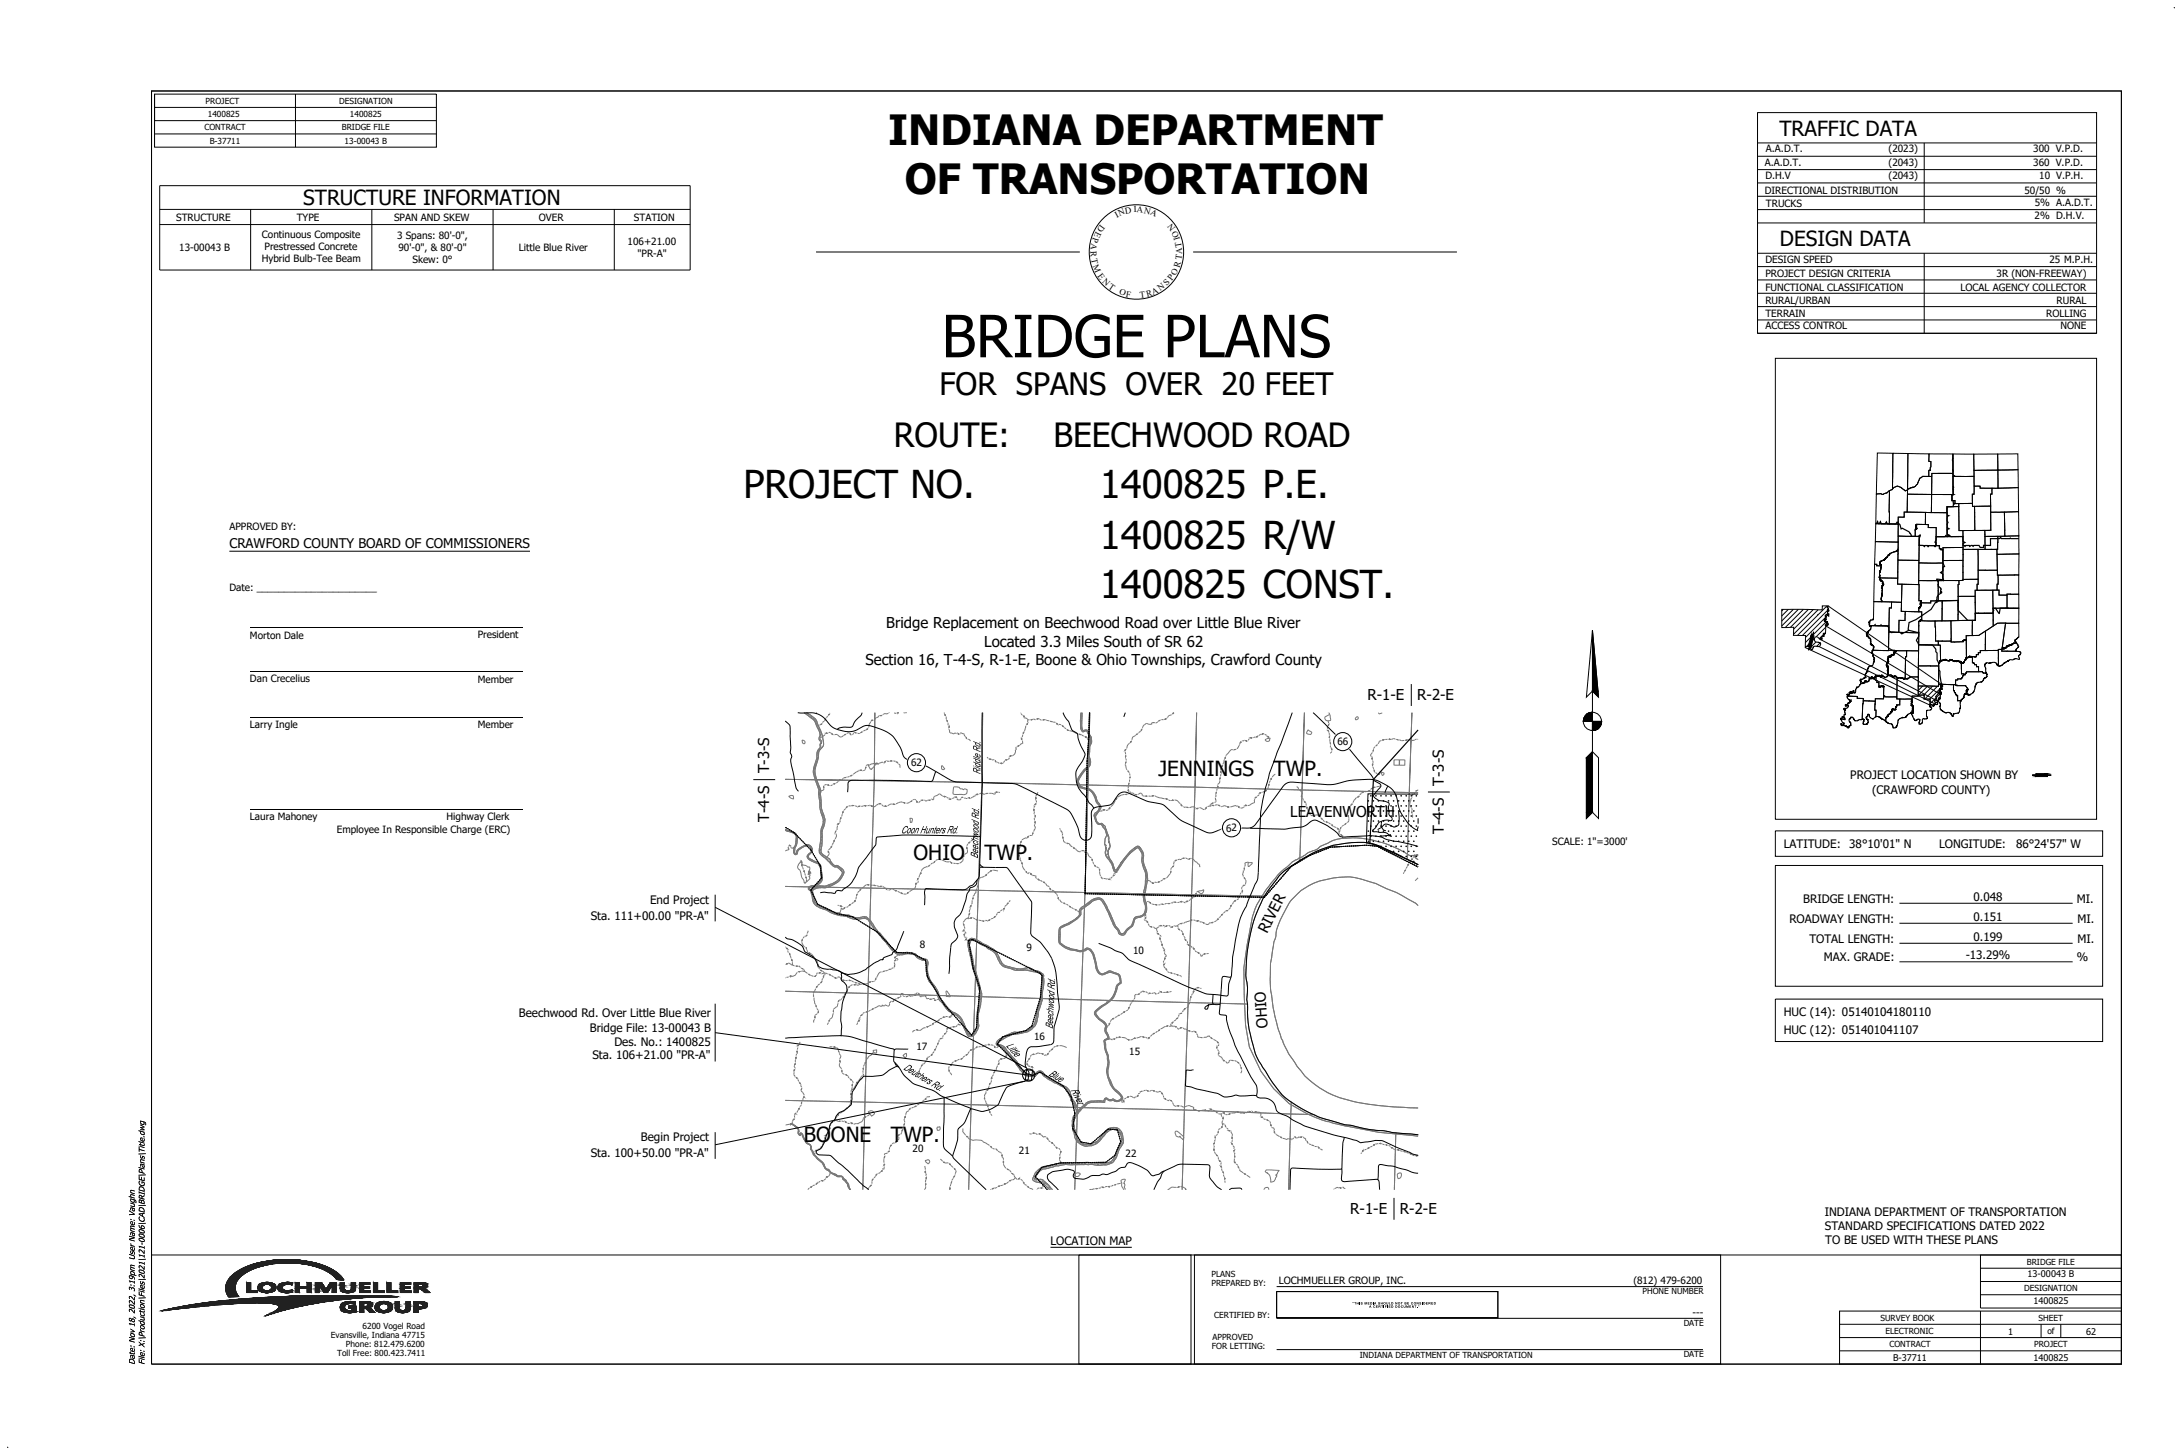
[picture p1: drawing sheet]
<svg xmlns="http://www.w3.org/2000/svg" width="914mm" height="610mm" viewBox="0 0 914 610" stroke-linecap="round" stroke-linejoin="round" font-family="sans-serif">
<defs><g id="words">
<text font-size="24.5" x="394.6" y="149.7">BRIDGE PLANS</text>
<g font-size="17.5">
<text x="372.2" y="60.8">INDIANA DEPARTMENT</text>
<text x="379.2" y="81.1">OF TRANSPORTATION</text>
</g>
<g font-size="16.1">
<text x="311.5" y="208.7">PROJECT NO.</text>
<text x="460.9" y="208.7">1400825 P.E.</text>
<text x="460.9" y="230">1400825 R/W</text>
<text x="460.9" y="250.7">1400825 CONST.</text>
</g>
<g font-size="14">
<text x="374.6" y="187.3">ROUTE:</text>
<text x="441.5" y="187.3">BEECHWOOD ROAD</text>
</g>
<text font-size="12.9" x="393.7" y="165.4">FOR SPANS OVER 20 FEET</text>
<g font-size="8.7">
<text x="745.7" y="56.9">TRAFFIC DATA</text>
<text x="127.1" y="85.9">STRUCTURE INFORMATION</text>
<text x="745.9" y="103.2">DESIGN DATA</text>
<text x="485.5" y="325">JENNINGS</text>
<text x="533.7" y="325">TWP.</text>
<text x="382.8" y="360.4">OHIO</text>
<text x="412.5" y="360.4">TWP.</text>
<text x="336.9" y="478.6">BOONE</text>
<text x="373.3" y="478.6">TWP.</text>
</g>
<g font-size="6.3">
<text x="371.4" y="263">Bridge Replacement on Beechwood Road over Little Blue River</text>
<text x="412.5" y="270.9">Located 3.3 Miles South of SR 62</text>
<text x="362.7" y="278.7">Section 16, T-4-S, R-1-E, Boone &amp; Ohio Townships, Crawford County</text>
<text x="573.1" y="293.2">R-1-E</text>
<text x="593.9" y="293.2">R-2-E</text>
<text x="322.3" y="324" transform="rotate(-90 322.3 324)">T-3-S</text>
<text x="605" y="329.2" transform="rotate(-90 605 329.2)">T-3-S</text>
<text x="322.3" y="344.3" transform="rotate(-90 322.3 344.3)">T-4-S</text>
<text x="540.7" y="342.2">LEAVENWORTH</text>
<text x="605" y="349.5" transform="rotate(-90 605 349.5)">T-4-S</text>
<text x="531" y="391.4" transform="rotate(-63 531 391.4)">RIVER</text>
<text x="531.3" y="430.7" transform="rotate(-94 531.3 430.7)">OHIO</text>
<text x="565.8" y="508.5">R-1-E</text>
<text x="586.7" y="508.5">R-2-E</text>
</g>
<text font-size="5.6" x="96.1" y="229.8">CRAWFORD COUNTY BOARD OF COMMISSIONERS</text>
<g font-size="5.2">
<text x="410.9" y="324.5" transform="rotate(-90 410.9 324.5)">Riddle Rd.</text>
<text x="377.5" y="349.1">Coon Hunters Rd.</text>
<text x="409.8" y="359.7" transform="rotate(-89 409.8 359.7)">Beechwood Rd.</text>
<text x="441.2" y="431.2" transform="rotate(-87 441.2 431.2)">Beechwood Rd.</text>
<text x="421.5" y="438.2" transform="rotate(49 421.5 438.2)">Little</text>
<text x="378.4" y="447.9" transform="rotate(31 378.4 447.9)">Deuchers Rd.</text>
<text x="439.3" y="450.6" transform="rotate(30 439.3 450.6)">Blue</text>
<text x="448.7" y="456.7" transform="rotate(63 448.7 456.7)">River</text>
</g>
<g font-size="5.1">
<text x="104.8" y="262.6">___________________________________________________</text>
<text x="104.8" y="280.9">___________________________________________________</text>
<text x="104.8" y="300">___________________________________________________</text>
<text x="104.8" y="338.7">___________________________________________________</text>
</g>
<g font-size="4.9">
<text x="775.4" y="326.5">PROJECT LOCATION SHOWN BY</text>
<text x="784.5" y="332.6">(CRAWFORD COUNTY)</text>
<text x="747.5" y="355.2">LATITUDE:</text>
<text x="775" y="355.2">38°10'01&quot; N</text>
<text x="812.6" y="355.2">LONGITUDE:</text>
<text x="844.8" y="355.2">86°24'57&quot; W</text>
<text x="827" y="377.3">0.048</text>
<text x="272.4" y="378.7">End Project</text>
<text x="755.7" y="378.2">BRIDGE LENGTH:</text>
<text x="870.3" y="378.3">MI.</text>
<text x="247.5" y="385.4">Sta. 111+00.00 &quot;PR-A&quot;</text>
<text x="749.9" y="386.6">ROADWAY LENGTH:</text>
<text x="827" y="385.7">0.151</text>
<text x="870.5" y="386.8">MI.</text>
<text x="758.2" y="395">TOTAL LENGTH:</text>
<text x="827" y="394.1">0.199</text>
<text x="870.7" y="395.1">MI.</text>
<text x="823.7" y="401.7">-13.29%</text>
<text x="764.3" y="402.7">MAX. GRADE:</text>
<text x="870.3" y="402.7">%</text>
<text x="747.5" y="425.7">HUC (14): 05140104180110</text>
<text x="217.4" y="426">Beechwood Rd. Over Little Blue River</text>
<text x="247.2" y="432.5">Bridge File: 13-00043 B</text>
<text x="747.5" y="433">HUC (12): 051401041107</text>
<text x="248.2" y="443.7">Sta. 106+21.00 &quot;PR-A&quot;</text>
<text x="257.5" y="438.1">Des. No.: 1400825</text>
<text x="268.6" y="478.2">Begin Project</text>
<text x="247.5" y="484.9">Sta. 100+50.00 &quot;PR-A&quot;</text>
<text x="764.7" y="509.5">INDIANA DEPARTMENT OF TRANSPORTATION</text>
<text x="764.8" y="515.3">STANDARD SPECIFICATIONS DATED 2022</text>
<text x="440.2" y="521.6">LOCATION MAP</text>
<text x="764.9" y="521.2">TO BE USED WITH THESE PLANS</text>
</g>
<g font-size="4.2">
<text x="740.1" y="63.7">A.A.D.T.</text>
<text x="791.4" y="63.7">(2023)</text>
<text x="852.1" y="63.7">300 V.P.D.</text>
<text x="739.5" y="69.5">A.A.D.T.</text>
<text x="791.4" y="69.5">(2043)</text>
<text x="852.1" y="69.5">360 V.P.D.</text>
<text x="739.8" y="75.1">D.H.V</text>
<text x="791.4" y="75.2">(2043)</text>
<text x="854.6" y="75.1">10 V.P.H.</text>
<text x="739.5" y="81.2">DIRECTIONAL DISTRIBUTION</text>
<text x="848.4" y="81.2">50/50 %</text>
<text x="740.1" y="86.6">TRUCKS</text>
<text x="852.7" y="86.3">5% A.A.D.T.</text>
<text x="73.9" y="92.7">STRUCTURE</text>
<text x="124.4" y="92.7">TYPE</text>
<text x="165.1" y="92.7">SPAN AND SKEW</text>
<text x="225.8" y="92.7">OVER</text>
<text x="265.7" y="92.7">STATION</text>
<text x="852.6" y="91.7">2% D.H.V.</text>
<text x="109.8" y="99.5">Continuous Composite</text>
<text x="166.4" y="100">3 Spans: 80'-0&quot;,</text>
<text x="75.1" y="105.1">13-00043 B</text>
<text x="110.8" y="104.8">Prestressed Concrete</text>
<text x="167" y="105.1">90'-0&quot;, &amp; 80'-0&quot;</text>
<text x="217.4" y="105.2">Little Blue River</text>
<text x="263" y="102.6">106+21.00</text>
<text x="267.2" y="107.7">&quot;PR-A&quot;</text>
<text x="109.7" y="110">Hybrid Bulb-Tee Beam</text>
<text x="172.9" y="110.3">Skew: 0°</text>
<text x="739.8" y="110.2">DESIGN SPEED</text>
<text x="858.8" y="110.2">25 M.P.H.</text>
<text x="739.8" y="116.1">PROJECT DESIGN CRITERIA</text>
<text x="836.7" y="116.1">3R (NON-FREEWAY)</text>
<text x="739.8" y="121.8">FUNCTIONAL CLASSIFICATION</text>
<text x="821.6" y="121.8">LOCAL AGENCY COLLECTOR</text>
<text x="739.8" y="127.3">RURAL/URBAN</text>
<text x="861.8" y="127.3">RURAL</text>
<text x="739.8" y="132.7">TERRAIN</text>
<text x="857.5" y="132.7">ROLLING</text>
<text x="739.8" y="138">ACCESS CONTROL</text>
<text x="863.5" y="138">NONE</text>
<text x="96.1" y="222">APPROVED BY:</text>
<text x="96.1" y="247.4">Date: ______________________</text>
<text x="104.8" y="267.5">Morton Dale</text>
<text x="200.2" y="267.3">President</text>
<text x="104.8" y="285.6">Dan Crecelius</text>
<text x="200.2" y="286">Member</text>
<text x="104.8" y="305.1">Larry Ingle</text>
<text x="200.2" y="305.1">Member</text>
<text x="560.4" y="312.3">66</text>
<text x="381.8" y="321.1">62</text>
<text x="104.8" y="343.6">Laura Mahoney</text>
<text x="187.1" y="343.6">Highway Clerk</text>
<text x="141.1" y="349">Employee In Responsible Charge (ERC)</text>
<text x="513.8" y="348.4">62</text>
<text x="650.5" y="354.1">SCALE: 1&quot;=3000'</text>
<text x="385.4" y="397.1">8</text>
<text x="430.1" y="398.4">9</text>
<text x="474.8" y="399.7">10</text>
<text x="433.3" y="435.8">16</text>
<text x="384" y="439.7">17</text>
<text x="473.2" y="442">15</text>
<text x="382.5" y="482.5">20</text>
<text x="427" y="483.7">21</text>
<text x="471.7" y="484.8">22</text>
<text x="535.9" y="538">LOCHMUELLER GROUP, INC.</text>
<text x="684.5" y="538">(812) 479-6200</text>
<text x="709.2" y="551.5">---</text>
</g>
<g font-size="4.1">
<text x="56.5" y="571.8" transform="rotate(-90 56.5 571.8)">Date: Nov 18, 2022, 3:19pm User Name: Vaughn</text>
<text x="60.6" y="571.8" transform="rotate(-90 60.6 571.8)">File: X:\Production\Files\2021\121-0006\CAD\BRIDGE\Plans\Title.dwg</text>
</g>
<g font-size="3.8">
<text x="471.6" y="89.6" transform="rotate(-10 471.6 89.6)">D</text>
<text x="475.1" y="89" transform="rotate(-2 475.1 89)">I</text>
<text x="476.3" y="88.9" transform="rotate(6 476.3 88.9)">A</text>
<text x="479.1" y="89.2" transform="rotate(16 479.1 89.2)">N</text>
<text x="481.8" y="89.9" transform="rotate(27 481.8 89.9)">A</text>
<text x="461.2" y="93.8" transform="rotate(126 461.2 93.8)">D</text>
<text x="468.1" y="91.2" transform="rotate(-28 468.1 91.2)">I</text>
<text x="469.2" y="90.5" transform="rotate(-21 469.2 90.5)">N</text>
<text x="492.8" y="95.7" transform="rotate(-127 492.8 95.7)">N</text>
<text x="457.4" y="102" transform="rotate(98 457.4 102)">A</text>
<text x="458.1" y="99.4" transform="rotate(106 458.1 99.4)">P</text>
<text x="459.3" y="96.7" transform="rotate(116 459.3 96.7)">E</text>
<text x="494.3" y="98.8" transform="rotate(-116 494.3 98.8)">O</text>
<text x="494.6" y="100.1" transform="rotate(-108 494.6 100.1)">I</text>
<text x="457.1" y="105.1" transform="rotate(88 457.1 105.1)">R</text>
<text x="495.3" y="103.5" transform="rotate(-99 495.3 103.5)">T</text>
<text x="495.4" y="106.4" transform="rotate(-91 495.4 106.4)">A</text>
<text x="457.3" y="108.6" transform="rotate(78 457.3 108.6)">T</text>
<text x="457.9" y="111.3" transform="rotate(66 457.9 111.3)">M</text>
<text x="494.3" y="112.2" transform="rotate(-74 494.3 112.2)">R</text>
<text x="495.1" y="109.1" transform="rotate(-83 495.1 109.1)">T</text>
<text x="459.8" y="115.5" transform="rotate(54 459.8 115.5)">E</text>
<text x="461.7" y="118.2" transform="rotate(44 461.7 118.2)">N</text>
<text x="489" y="120" transform="rotate(-45 489 120)">S</text>
<text x="491.1" y="117.8" transform="rotate(-54 491.1 117.8)">P</text>
<text x="492.7" y="115.5" transform="rotate(-64 492.7 115.5)">O</text>
<text x="464.2" y="120.6" transform="rotate(35 464.2 120.6)">T</text>
<text x="468.8" y="123.4" transform="rotate(18 468.8 123.4)">O</text>
<text x="471.6" y="124.2" transform="rotate(11 471.6 124.2)">F</text>
<text x="477.8" y="124.8" transform="rotate(-8 477.8 124.8)">T</text>
<text x="480.7" y="124.2" transform="rotate(-15 480.7 124.2)">R</text>
<text x="483.3" y="123.5" transform="rotate(-25 483.3 123.5)">A</text>
<text x="486.2" y="122.1" transform="rotate(-36 486.2 122.1)">N</text>
<text x="849.7" y="535.2">13-00043 B</text>
<text x="852.1" y="546.2">1400825</text>
<text x="841.6" y="559.4">1</text>
<text x="874.2" y="559.2">62</text>
<text x="793.3" y="570.2">B-37711</text>
<text x="852.1" y="570.2">1400825</text>
</g>
<g font-size="3.5">
<text x="86.2" y="43.5">PROJECT</text>
<text x="142.1" y="43.5">DESIGNATION</text>
<text x="87.1" y="49">1400825</text>
<text x="146.7" y="49">1400825</text>
<text x="85.6" y="54.6">CONTRACT</text>
<text x="143.3" y="54.6">BRIDGE FILE</text>
<text x="87.9" y="60.2">B-37711</text>
<text x="144.4" y="60.2">13-00043 B</text>
<text x="849.4" y="529.8">BRIDGE FILE</text>
<text x="507.7" y="534.9">PLANS</text>
<text x="507.7" y="538.8">PREPARED BY:</text>
<text x="688.3" y="542.4">PHONE NUMBER</text>
<text x="848.2" y="541">DESIGNATION</text>
<text x="152" y="556.8">6200 Vogel Road</text>
<text x="508.8" y="552">CERTIFIED BY:</text>
<text x="705.6" y="555.6">DATE</text>
<text x="788.1" y="553.3">SURVEY BOOK</text>
<text x="854.3" y="553.3">SHEET</text>
<text x="138.7" y="560.6">Evansville, Indiana 47715</text>
<text x="508.1" y="561.3">APPROVED</text>
<text x="790.1" y="559.1">ELECTRONIC</text>
<text x="858" y="558.9">of</text>
<text x="141.3" y="568.2">Toll Free: 800.423.7411</text>
<text x="145" y="564.4">Phone: 812.479.6200</text>
<text x="507.8" y="565.1">FOR LETTING:</text>
<text x="569.9" y="569">INDIANA DEPARTMENT OF TRANSPORTATION</text>
<text x="705.6" y="568.7">DATE</text>
<text x="791.8" y="564.5">CONTRACT</text>
<text x="852.4" y="564.5">PROJECT</text>
</g>
<g font-size="1.3">
<text x="566.8" y="546.5">&quot;THIS MEDIA SHOULD NOT BE CONSIDERED</text>
<text x="573.8" y="547.9">A CERTIFIED DOCUMENT.&quot;</text>
</g>
</g></defs>
<!-- layer: BD_SHT_County Boundary -->
<g fill="none" stroke="#000" stroke-width=".42">
<path d="M786.7 189.8l6.5 .1-.1 13.2a2.07 2.07 0 0 1-1.7 2.8l-.8 .7-1 .2a.98 .98 0 0 1-1.5 0l-1.8 .2zM793.2 189.9l6.3 .1-.1 15.2-.9 .5-2-1.5a2.46 2.46 0 0 0-3 .2l-.4 .5zM799.5 190l8.9 .2-.1 3.1 .9 .1v2.2l-.4 1.5h-.5v2.5a4.7 4.7 0 0 0-3.9 .9l-.8 2.3-1 1-2 .6-1.2 .8zM808.4 190.2h10v8.2h-8.8l-.1 1.2h-1.2v-2.5h.5l.4-1.5v-2.2l-.9-.1zM809.6 198.4h8.8l.1 8.8h-7.9a.87 .87 0 0 1-1-.2 .87 .87 0 0 1-.1-1.1zM818.4 190.2l8.7 .1 .2 9.3h-8.9zM818.4 199.6h8.9v7.5h-.8l.1 3.8-7.3 .1v-1.3h-1.3v-2.5h.5zM827.1 190.3l10-.1 .1 6.8-10 .1zM827.2 197.1l10-.1 .1 7.6-7.5-.1v-.8h-2.5zM837.1 190.2l8.5-.1 .1 5.4a1.01 1.01 0 0 1-.2 1.3 1.01 1.01 0 0 1-1.3 0l-7 .2zM837.2 197l8.5-.2 .1 7.5-8.5 .3zM786.1 219.4l9.4 .2-.1 7.5-9.5-.2z"/>
<path d="M786.3 207l1.9-.2a1.31 1.31 0 0 0 1.7-.1l.7-.1 1.2-1v13.9l-5.7-.1zM791.8 205.6l1.1-.5 .8-.8a2.61 2.61 0 0 1 2.8-.1l2 1.5 .9-.5-.2 9.3h-1.2v2.2h-2.5v2.9l-3.7-.1zM795.5 216.7h2.5v-2.2l8.9 .2-.1 5.1h-3.7l.1 .5-.3 .5 .2 .3-.3 .2 .5 .1-.7 .4v2.9l-7.2-.1zM799.4 207l10.1 .2-.1 7.6-10.2-.3zM799.5 205l3.1-1.2 1-1 .9-2.4a4.5 4.5 0 0 1 4.2-.8h.8v7.6l-10.1-.2zM803.1 219.8h5v1.2h3.3l-.1 7.6-7.1-.1 .1-3.7-1.7-.1v-2.9l.7-.4-.5-.1 .3-.2-.2-.3 .3-.5zM806.9 214.7l9.1 .1v10l-4.6 .1v-3.9h-3.3v-1.2h-1.3zM809.5 207.2h7.3a.9 .9 0 0 1 1.1 .2 .9 .9 0 0 1 .1 1.1v1.2h1.3v1.3h1.6v1.2l-4.9 .1v2.5h-6.6zM816 212.3l4.8-.1 .1 10.1h1.7v2.5h-6.6zM820.9 211l5.7-.1v1.3h.9l.1 10.1h-6.7zM827.3 203.7h2.5v.8l5 .1v2.4h-.7l.1 3.9a.88 .88 0 0 1-.2 1.1 .88 .88 0 0 1-1.1 .1l-6.3 .1-.1-5.1h.8zM827.5 212.2l6.7-.2 .1 8.9a.9 .9 0 0 1-.1 1.2 .9 .9 0 0 1-1.2 .1l-5.4 .1z"/>
<path d="M834.2 214.6l5.8-.1 .2 10.2h-8.4v-2.5h1.2a.9 .9 0 0 0 1.2-.1 .9 .9 0 0 0 .1-1.2zM834.8 204.6l11-.3 .1 10.1-11.7 .2-.1-7.6h.7zM840 214.5l5.9-.1 .1 10.1-5.8 .2zM785.6 236.4h.9v.6l1.8 .1-.8 4.8 .5 .2-.4 .6 .6 .1-.1 .5 .7 .3 .3 .5-.3 .3 .6 .4-.8 .8 .3 1.6-.6 3.5 .3 1.4h-3.4zM785.9 226.9l9.6 .2-.1 3.2-1 .8-2.4 .8-2.3 2.6-1.6 .7-.4 .8 .7 .7-.1 .4-1.8-.1v-.6h-.9zM788.1 235.2l1.6-.7 2.3-2.6 2.4-.8 1-.8-.1 12-7.8-.3 .3-.7-.1-1.9 .4-.3 .3-2.3-.7-.8zM795.4 234.7l8.7 .1v10.1l-8.9-.2zM795.5 224.6l8.8 .2-.2 10-8.7-.1zM804.1 235.8l10.1 .1v6.1a.89 .89 0 0 1-.1 1 .89 .89 0 0 1-1 .3l-9-.1zM804.2 228.5l8.6 .1v1.2l.6 .1v.4h.8v4.1a.99 .99 0 0 1 0 1.3 .99 .99 0 0 1-1.3 .2l-8.8-.1zM811.4 224.9l11.2-.1v4.6h-8.4v.9h-.8v-.4l-.6-.1v-1.2h-1.5zM814.2 234.8h8.4v8.4h-8.4z"/>
<path d="M814.2 229.4h8.4v5.4h-8.4zM822.6 222.3l9.2-.1 .1 8h-9.3zM822.6 230.2h6.3l.1 12.5-6.4 .1zM828.9 230.2l7.9-.1 .2 8.8h-8zM829 238.9h8l.4 4.6-.1 1.3h-.4v2.4l-8.4 .1v-2.5h.5zM831.8 224.7h5.4l-.1 5.4-5.2 .1zM836.9 232.2l9.2-.1-.1 8.8-9 .1zM837.2 224.7l8.8-.2 .1 7.6-7.7 .1a1.03 1.03 0 0 1-1.2 0 1.03 1.03 0 0 1-.4-1.2v-.9h.3zM746.7 255.3l16.9 .2 .1-1.7 2.4 .1-.5 .7 .6 .2 .1 .6-.5 .1 .7 .3-.3 .4-.3-.4-.1 .5 .1 .8 .5 .2-.2 .5 .2 .3-1.1-.7-.4 .6 .4 .5-.2 .1 .1 1.2-.5-.7-.2 .9 .6 .5v.4l.3-.4 .5 .1-.3 .7 .4-.1 .1 .2-.7 .8-.5-.4 .3 .3-.2 3.1-.3 .3-.4-.2-.2 .2 .4 .4-.3 .3 .2 .4-.8 .1-.1 .7h-.4l.4 .4-.2 .2-1.9-1.2-.6 .1-.4 .6 .3 1.3 2.1 .6 .2 .4-.3 .8-.7 .3-1.7-.1-1 1.4-1.4-1.3h-.8l-.6 .4 .1-5-5-.1 .1-3.4-5 .1zM785.2 252.1l7.5 .1-.1 2.5h-.8l-.2 7.6-8.2-.2-.1-.8 .3-.4-.5-.2 .8-.9h.7l.2-.4 .3 .2zM787.9 242.1l7.4 .2-.1 2.4 1.9 .1-.3 7.5-8.2-.2-.3-1.4 .6-3.5-.3-1.6 .8-.8-.6-.4 .3-.3-.3-.5-.7-.3 .1-.5-.6-.1zM792.7 252.2l4.1 .1v3.8l1.6 .1-.1 3.8-2.5-.1-.1 5-4.2-.1 .3-10.1h.8z"/>
<path d="M797.1 244.8l7.1 .1-.1 6.8h1.1l-.4 1.4 .1 .9-.8 .8v.8a.62 .62 0 0 1-.2 .7 .62 .62 0 0 1-.8 0l-6.3-.2zM798.4 256.2l6.9 .1v3.6l-.5-.2-.1 .7-.6-.2v4.9l-8.4-.2 .1-5 2.5 .1zM804.1 243.2l8.2 .1-.1 8.4-3.1 .1v.8h-4.3l.4-.9h-1.1zM804.8 252.6h4.3v-.8l4.8-.1-.1 8.4h-8.5v-3.8h-1.2v-1.5l.8-.8zM812.3 243.3l8.6-.1v1.7h-.3v6.7l-8.4 .1zM813.9 251.7l6.7-.1v8.4l-6.8 .1zM820.6 249.9h7.1l.1 10-7.2 .1zM820.9 243.2h1.7v-.4l6.4-.1v2.1h-.5v2.5h-.8v2.6h-7.1v-5h.3zM827.7 247.3h7.4l.1 9.6h-7.4zM827.8 256.9h7.4l.1 3.4a1.94 1.94 0 0 1-.9 2.5l-2.3 1.6a7 7 0 0 1-5.6 1.9l.1-6.4h1.2zM835.1 247.3l2.6-.1v2.1h3.4v5.5h-5.9zM835.2 254.8h10.8v6.3h-5.5a5.8 5.8 0 0 0-5.2 1.2z"/>
<path d="M837.3 241l8.7-.1v8.1l-4.9-.1v.4h-3.4v-2.1h-.8v-2.4h.4zM841.1 248.9l4.9 .1v5.8h-3.8a.91 .91 0 0 1-1-.2 .91 .91 0 0 1-.1-1.1zM783.4 262.1l8.2 .2-.2 10.3-6.4-.1 .3-1.6-1.5-1h.4l-.4-.3 .2-1.6-1.1-.9 .1-.5-.8-.2 .5-.2-.6-.5 .4-.7 .3 .1-.3-.3 .5-.1v-.5h.3l.8-.8v-1.2l-.5 .2zM784.5 272.7l.2 .2 .1-.4 7-.1 3 .4h-.7v.7h-.3l.2 .4-.5-.3 .1 .8-1-.2 .3 .5-.5-.1 .1 .5-.3-.3-.2 .5v-.5l-.3 .6-.3-.4-.2 .3 .2 .8-.4 .4h.4v.5l-.3-.1 .3 .3-.4 .2 .1 .3-.2-.3v.5l-.5 .7 .4 .2-.2 .2 .3 .4 .3-.3-.3 .6 .4-.1-.3 .4 .4 .3-.4 .1 .3 .6-.4-.1 .4 .3-.3 .4 .3 .2-.2 .3 .2 .3h-.2l.2 .3-.4 .7-1.1 .5-1.3-1-.3 .9-.3-.8h-.4l-.2 .4-.3-.4-.2 .3h-1l.2 .3-.6 .6-.8-.1v-.4l-.2-.2v.8l-1.1-.2 .2 .4-.5 1-.8 .2-.4-.5-.5 .4 .3 .4-1.9 .5 .3-1-.5-.3 .2-.5 1.3-.4 .4-.5 .5 .1-.4-1.2 .4-.3 .3-1.1 .6 .1-.3-.3 .2-1.1 .6-.8 1.4-.4 .8-1.6v-.8l-.4-.2 .5-.3-.7-1v-.9l-.6-.4 .4-.4zM791.3 275l.4 .4 .3-.6v.5l.2-.5 .3 .3-.1-.5 .5 .1-.3-.5 1 .2-.1-.8 .5 .3-.2-.4h.3l-.2-.4 .4-.1-.2-.3 4.9-.1v2.5h-.4l-.1 .4-.1 8.7-.4 .3-1.2-.6-1.5 .3-1-1-.4 .3-.3-.2v.4l-.4 .1-.7-1-.5-.1-.3 .4-.5-.2 .1-1.1-.3-.2 .3-.4-.4-.3 .4 .1-.3-.6 .4-.1-.4-.3 .3-.4-.4 .1 .3-.6-.3 .3-.3-.4 .2-.2-.4-.2 .5-.7v-.5l.2 .3-.1-.3 .4-.2-.3-.3 .3 .1v-.5h-.4l.4-.4zM791.5 264.8l12.6 .3-.1 7.6-12.6-.3zM799 272.6l5 .1-.1 10.9h-3.5l-1 .9-1-.2 .1-8.8 .1-.4h.4zM803.9 279h8.5v8.5l-8.5-.1zM804 270.2l9.1 .1 .1 6.6-.2-.1-.2 .9h-.4v1.3h-8.5zM804.1 260.2l.6 .2 .1-.7 .5 .4 5.6 .1 .2 8.4h1.2v1.7l-8.3-.1zM810.9 260.2l6.7-.1v8.5h-6.5zM812.3 268.6h5.3v.4l4.7-.1 .7-.7 1-.1 .1 7.5-1.1 2-.9 .4-.6-.9-.2 .3-.4-.5-.3 .3-.3-.3-.4 .3-.1-.4-.6 .3-.3-.3-.1 .3-1.4-.8-.3 .5-.7 .1-1.1-.6-2.1 .6-.1-6.6h-.8z"/>
<path d="M813 276.8h1l.3-.4 .2 .2 .8-.3 1.1 .6 .7-.1 .3-.5 1.4 .8 .1-.3 .2 .3 .7-.3 .1 .4 .4-.3 .3 .3 .3-.3 .4 .5v-.2h.4l.2 .5 .1 4.6h.8l.1 .8h-.5v.5a1.62 1.62 0 0 1-2 .8v.5h-.9v2l-7.1-.2v-9h.4zM817.6 260.1l9-.2-.1 6.4h-2.5v1.8l-1 .1-.4 .7-3.7 .1a.89 .89 0 0 1-1.1-.1 .89 .89 0 0 1-.1-1.2zM821.9 277.7l.4 .3 .7-.4 1.1-2 1.1-.2 .2-.5 .6 .1 .6 .4v2.3l.8 .2v.6h.9v.8h.8l.1 2.1-5.1 .1-.6 1.2h-.7v-.4h-.8zM824 266.3h1.2a7 7 0 0 0 6-1.4l.9-.5-.1 8.2h-2.1v.9h-.8v.8h-.9v.8l-.4 .2-1.2-.2-.3 .3-.9-.5-.2 .5-1.1 .2zM826.6 275.1h1.6v-.8h.9v-.8h.8v-.9l7.5-.1 .1 6.5-1.5-1.4-3.5 .1-.8 1.2 .7 3.1h-1.2l-.4-.2v-.4h-1.6l-.1-2.1h-.8v-.8h-.9v-.6l-.8-.2zM832.1 264.4l2.3-1.6a6.2 6.2 0 0 1 6.1-1.8l-1.5 11.1h-1.6v.4l-5.4 .1zM837.4 272.1h1.6l-.1 .7 7.6 .3 .4 .3-.1 .5-.9 .9 .4 1.3-1.7-.2-1.2 .6-1.2-.1-3.5 2.4-1.2 .2zM839 271.5l.4-.2-.1 .5 .6 .1 .2-.5 .9-.1 .1-.6h.8l.2-.6 .9 .1 .7-.6h.6l.5-.5 1.1 1.7-1.1 1.5 .2 .5h-6.1zM840.5 261.1h5.5v5.8l-1.7 1.4 .5 .8-.5 .5h-.6l-.7 .6-.9-.1-.2 .6h-.8l-.4 .8-.3-.2-.5 .6h-.5v-.6l-.4 .2zM774.1 290.9l.6 .6 .5-1.6 .7-.1-.3 .5 .2 .3 .9-1.3 .3 .2-.1 .8 .4 .1 .6-2 1-.8 .8-1.2 1.9-.4-.3-.4 .5-.4 .4 .5 .8-.2 .5-1-.1-.4 1 .2-.2-.6 .2-.2 .2 .6 .8 .1 .8-1.1-.1 2h.5l-.1 .9h.9l-.1 1.7 .7-.2 .2 .2 .3-.3 .9 .2-.1 5.2-3.4-.1v1.1l-5.1-.2v-.9l-2.5-.1v-.8l-4.2-.2zM774.1 291.6l4.2 .2v.8l2.5 .1-.4 8.7-1.4 .1-.7 .5h-.9l-1-1.4-.7-.1-.9 1.2 .7 1.2 .2 .9-.8 .4-.3 .7-2-1.1-.7 .2-.5-.5 .2-.4 .8 .3 .5-.3-.9-.6-.7-1.3 .2-.3 .6 .5h1.1l-.2-.7-1.1-.2 .3-.3 .6 .2-.1-.9 .6-.3-.3-1.2 .4-.6-.6-.1-.2-.4 1.5-.3 .6-.8-.2-.4-1 .5-.2-.5 .9-.2 .3-.7 .4 .2 .9-1.1-.3-.3-.3 .5-.1-.5-1-.9zM780.8 293.6l5.1 .2-.2 3.8h.5l-.1 2.7-1.4 1-1.2-.9-.3-1.1h-.5l-.7 1.5 .9 .9v.9l-.6 .8-.6 .1-.9-.2 .4-1.7-.4-.4-.4 .2z"/>
<path d="M785.9 292.7l3.4 .1v-1.3h.5l-.1 .4 5.2 .1v.8l1.2 .1v2.4h-1.2l-.6 1.5 .1 .5-.8 .1-.5-.4-.1 .8h-.3l.3 .3-.7 .3 .2 .2-1.2 .9-.2 .7-.2-.2-.5 .7-.2 1.5-2.6-1.8-1.5-.1 .1-2.7h-.5zM786.2 283.1l.6 .2 .3-.3 .2 .4 .2-.4h.4l.4 .8v-.8l.3-.1 1.3 1 1-.5 .2-.5 .6 .2 .4-.4 .6 .2 .5 .9 .4-.1v-.4l.3 .2 .4-.3 .5 .5-.1 .2 .3-.1-.1 8.2-5.2-.1 .1-.4h-.5l.1-3.9-.9-.2-.3 .3-.2-.2-.7 .2 .1-1.7h-.9l.1-.9h-.5zM795 283.8l.3 .4 1.5-.3 .9 .3 .2 .4 .3-.5 1.2 .4 1-.9h3.5v8.1l-2.6-.1v1.3l-6.4-.1zM796.1 292.9h5.2l-.4 1.7 .3 .6-.3 .2 .9 .4-.3 .7 .4 .6-.6 .5 .5 .3-.3 .1 .2 .9-.7-.5-.3 .5-1.1 .4-1.3 1.3-1.3 .1-1.4 .8-.8 2.9-1.1 .6-1-1.7-1.3-.3-1.1-.8v-1.4l.6-.8 .2 .2 .2-.7 1.2-.9-.2-.2 .7-.3-.3-.3h.2l.2-.8 .5 .4 .9-.1-.2-.5 .6-1.5h1.2zM801.3 291.6l2.6 .1v-.5h2.5l-.1 1.7h2.6l-.2 2.9 .8 .6v.5l-.6 .6-1.5 .2-.1 2.1 .4 1.1-.6 .4-1.3-.1-.2 1.4-.9 .8-.6-.3 .4-1.6-.8-.2-1.1 .6-1.4-2.8-.5-.2 .4-.5 .6 .5-.2-.9h.3l-.5-.4 .6-.5-.4-.6 .3-.7-.9-.4 .3-.2-.3-.6 .3-.3-.2-.7h.3zM803.9 287.4l8.5 .1v-.8h1.2l-.2 .3 .2 .1-.2 .4 .4 .2-.4 .1 .4 1-.6-.3-.2 .3 .1 .8-.2-.3-.1 .5 .3 .4 .4-.1-.2 .3 .3 .1-.4 .4-.2-.2v1.7l-.4 .1 .2 .6h-.4l-.2 .7-1-.6-.5 .3 .2 .7 1.1 .3-.1 .5-1.3 .2-.4 .7-.7-.7-.7 .2 .1-2.5h-2.6l.1-1.7h-2.5zM813.6 286.7l5 .2v2.5h.4v.8h.5l.1 .9 .8 .4-.1 2.1h1.3l-.5 4.6-.5 .6-1.9 .3-.3 1-1.3-1.5h-1.8l-1.9-1.2-.4-.9 .1-1.7-1.3-1.1 .4 .1 .2-.7h.4l-.2-.6 .4-.1v-1.7l.2 .2 .4-.4-.3-.1 .2-.3-.4 .1-.3-.4 .1-.5 .2 .3-.1-.8 .2-.3 .6 .3-.4-1 .4-.1-.4-.2 .2-.4-.2-.1zM818.6 286.9h.9l.6 .4h2.8a1.12 1.12 0 0 1 1.4 .9l.5 .6-.8 .5 .3 .4-.3 .4 .1 .6-.8 .3-.4 1.4-1.3 1.4-1.3-.2 .1-2.1-.8-.4-.1-.9h-.5v-.8h-.4zM819.5 284.9h.9v-.5h1.6v-.4h.4v-.9h.5v-.4h.6l.6-1.2h4.6a2.16 2.16 0 0 1 2.5 .5h1.2l.2 1.5-1.2 .8-.8 1.2-2.3 .8-1 3.1-.6 .9-1.5 .9-1.1-.6v-.7l.2-.2-.3-.4 .8-.5-.7-.8a1.16 1.16 0 0 0-1.6-.7h-.9a1.84 1.84 0 0 1-2.1-.4z"/>
</g>
<!-- layer: INDOT_Districts_IN83-EF_L -->
<path d="M818.4 190.2v8.8l.6 .4-.6 .2 .1 7.5 .3 .1-.8 .3v2.2h.5v1.1l.5 .3-.5 .4v.8h-2.6l.1 3.5 .7 .3-.7 .2-.1 1.9 .5 .6-.4 .8v1.7l.8 .2-.8 .3v2l.8 .4M786.1 219.4h.2l.5-.9 .4 .9h.3l.5-.9 .4 1h1.6l.5-.8 .4 .8 3.5 .1 .6-.9 1.2 1.1 .5 1.8 .5-.3 2.8 1.5 .9 1.2v.7h2.9l.8-.6-.3 1.3-.1 3.1h1.7l.6 .5 .2-.4h1l.3 .4 .3-.4h2.2l.4 .4 .4-.4v-1.2l-.4-.2 .4-1 .1-1.3 3.7-.1 .3-.4 .6 .4 .8-.6 .8 .6h5v2l.9 .5-.9 .4v.9h.6l.3 .3 .3-.3 1.4-.1 .2 .4 .7-.4 .8 .4 .3-.4h2.1l.5 .9h1.4v-.9h3l-.1-2.8h3.8l.5-.6 .3 .6h3.5l.3-.3 .2 .3h3.3M811.3 228.6h1.5v1.3h.6v.4h.8v5.6l.7 1.4-.7 .3v1.6l-1 .7 1 .6v1.6l.4 1.1-.9-.4-2-.2-.1 .3 .7 .9-.1 1.8 1.1 .8-.1 1.1 .4 .4-.4 .2 .4 .3a3.3 3.3 0 0 0-2.1 3.3l-.2 .7-.3 .1-1.7 2.8-6.4 4.3-2.9 1.2-.4 2.9 .3 .4 4.2 .9v1.6l-1 1.6 1 2h5.8l1.3 1.8v1l.6 .6v2.9l.6 1.2v2.8l.6 .7 .4 4.7 .7 1.5-1.2 1.2-.7 2.1-1 1.2 .4 .6-.4 .7M811.3 252.4l1.1-.7 8.2-.1v4.1l4 4.2h3.2v-3.1l7.4 .1 .3-1.2-.3-.9h1.1l1.5 2.2 .4-2.2 7.8 .1M783.4 262.1h2l.4-.4 .1 .4 2 .1 .4-.4 .2 .4h2.2l.9 .6 .1 1.6 1.1 .7 3.4-.1 .8 .6 2.9-1.5M594.3 305.8l-18.7 20.8-1.6 27.2" fill="none" stroke="#000" stroke-width=".51"/>
<!-- layer: BD_SHT_Text -->
<g fill="none" stroke="#000" stroke-width=".42">
<path d="M747.3 255.3l-.6 .6M749.4 255.3l-2.7 2.8M751.5 255.3l-4.8 4.9M753.6 255.3l-6.9 7M755.7 255.3l-7.6 7.6M757.8 255.4l-7.5 7.4M759.9 255.4l-8.3 8.2M761.9 255.5l-10.3 10.3M765.3 258.4l-8.7 8.7M765.6 253.9l-12.4 12.3M766 255.6l-10.7 10.7M766.1 253.9l47.5 32.8"/>
<path d="M766.3 255.3l-.2 .2M766.4 257.3l-.5 .5M756.5 271.3l52.3 24.1M760.4 267.5l-3.5 3.4M761 269l-2.5 2.5M762.3 270.9l49.2 24.3M762.6 267.8l49.2 25.9M762.7 269.4l-1.4 1.4M764.2 265.8l-1.8 1.8M765 260.8l-8.4 8.4M765 265l-.5 .5M765.1 262.8l-4 4"/>
<path d="M765.1 262.2l48 28.7M805.7 287.4l-1.8 1.9M807.8 287.4l-3.8 3.8M809.9 287.4l-3.7 3.8M811.5 294.3l-1.5 1.4M812 287.5l-5.4 5.4M812.2 293.6l-.2 .1M812.7 293.1h.1M812.8 286.7l-.4 .4M813 290.7l-4.2 4.2M813.3 290.3l-.3 .3M813.5 288.1l-4.8 4.8"/>
<path d="M299.7 374.8v11.2M299.7 474.3v11.2"/>
</g>
<!-- layer: BD_SHT -->
<g fill="none" stroke="#000" stroke-width=".42">
<path d="M63.5 38.1h825.5v533.4h-825.5zM64.8 39.4h118.1v22.3h-118.1zM64.8 39.4v11.1h118.1M123.8 39.4v22.3M64.8 45h118.1M64.8 56.1h118.1M736.5 47.2h142.1v92.4h-142.1zM736.5 59.9h142.1M806.4 59.9v33.5M66.9 77.8h222.3v35.3h-222.3zM736.5 65.5h142.1M736.5 71.1h142.1"/>
<path d="M736.5 76.6h142.1M66.9 87.7h222.3M66.9 94.1h222.3M105 87.7v25.4M155.8 87.7v25.4M206.6 87.7v25.4M257.4 87.7v25.4M736.5 82.2h142.1M736.5 87.8h142.1M736.5 93.4h142.1M342 105.6h110.5M500 105.6h110.6"/>
<path d="M736.5 106.1h142.1M736.5 111.7h142.1M736.5 117.3h142.1M806.4 106.1v33.5M736.5 122.9h142.1M736.5 128.5h142.1M736.5 134h142.1M736.5 139.6h142.1M744 150.1h134.6v193.2h-134.6zM761.7 257.5h.1M809.9 294h.1M744 348.1h137.1v10.7h-137.1z"/>
<path d="M744 418.6h137.1v17.8h-137.1zM430.2 448.2l2.5 .3-.5 4.1-2.5-.2zM63.5 525.8h825.5M452.1 525.8h47v45.7h-47zM500.5 525.8h220.5v45.7h-220.5zM535 539.1h178.7M829.9 525.8h59.1v22.2h-59.1zM829.9 536.9h59.1M829.9 531.3h59.1M535 552.3h178.7M770.9 549.3h118.1v22.2h-118.1zM770.9 549.3v11.1h118.1"/>
<path d="M770.9 554.8h118.1M829.9 549.3v22.2M829.9 542.5h59.1M855.3 554.8v5.6M863.6 554.8v5.6M535 565.4h178.7M770.9 566h118.1"/>
<circle cx="476.2" cy="105.6" r="19.8"/>
</g>
<!-- layer: Hydrography_LocalRes_Wate -->
<g fill="none" stroke="#787878" stroke-width=".42">
<path d="M337 298.6l3.7 2.8 .9 1 1.9 4.6 .1 1.1-.4 1.2 .3 .9a.75 .75 0 0 1 .7 .7 .75 .75 0 0 1-.5 .8v1.3l-1.3 2.1-.1 2.5-1.5 5.5 .7 3.1 1.7 4.9-.2 1.7 .6 5.8 1.4 5.2-1 4.2-.7 9.1 .6 .9 5.2 4.8 1.9 .6 1.5 1.3 .5 1-1.7 2.8-2.3 1.6-3 1.1h-2.8l-1.4 .3-1.4 .7a.58 .58 0 0 1-.8 .4 .58 .58 0 0 1-.4-.8 .58 .58 0 0 1 .8-.3h1.2l1.4-.7 1.8-1.7 .3-1.6-.7-4.7-.9-1.2-4.3-2.3 .1-.9 1.5-1.8v-1.1l-.8-1.2-1.1-.4-1.8 .5-2.1 1.3-.7 1.1a.55 .55 0 0 1-.1 .7 .55 .55 0 0 1-.7 0 .55 .55 0 0 1-.1-.7l.2-1.8 .9-2.1-.2-3-.9-1-3.1-.9-.8-.6M338 298.6l2.9 2 1.2 1.1 2.5 6.3 .5 3.2-.2 1.5-1.7 2.2-.2 2.3-1.5 5.6 .5 3 1.9 5.1 .3 7.7 1.5 4.7-.2 2.3-.9 2.7-.5 8.7 .8 1.1 2.8 1.8 1.6 2.5 2 .4 1.7 1.3 .7 1.1-.3 1.2-1.1 1.9-1.7 1.6-3.3 1.7-1.6 .4-3.3 .1-1.6 .7a1.46 1.46 0 0 0 0 1.9l.8 3.1 .9 1.2 1.6 .9 9.1 3.3 2.4 .2 3.3 1.2 1.9-.3a3.9 3.9 0 0 1 4.7 2.5l2.2 3.2 1.3 1.2 5 6.2 1.9 1.7 .9 .4 3.1-.5 2.6 .4a3.6 3.6 0 0 1 2.4 1.6l1.5 .5a2.21 2.21 0 0 1 2.5 2l-.1 4 .9 3.1 2.8 3.8 1.5 3.7 2.6 3.4a13.8 13.8 0 0 0 5.1 3.9l1.3 1.5 2.3 5a1.69 1.69 0 0 0 1.6 1.8 1.69 1.69 0 0 0 1.7-1.8 5.4 5.4 0 0 0 .7-5l1.1-8.1a7.3 7.3 0 0 0-.4-5.5l-2.7-9.1-1.6-7.5a2.53 2.53 0 0 1 1.6-3.6l2.5 .9 6.6 3.8 1.4 1.4 1.6 3.4a4.7 4.7 0 0 0 4.3 2.7l2.7 .6 3.2-.3a5.7 5.7 0 0 1 4.1 1l.5 .1a4 4 0 0 1 3.2 2.3l-.3 .7 .3 .2 .1 1.4-.8 5.2 .1 2.7-1.5 4.5-.8 4.6-1.1 1.8a8.7 8.7 0 0 1-6.8 3l-2.3 .3-2.5 1.1-3.1 1.9-.5 .8 .4 .4a4.9 4.9 0 0 1 3.7 2.9l3.7 4.1 1.7 2.7a4.7 4.7 0 0 0 3.9 2.9 2.17 2.17 0 0 0 3.2-1.2 2.35 2.35 0 0 1 3.2 1.4l6.9 4.1a6.4 6.4 0 0 1 4.3 5.2l1.6 2.9 1 2.9 1-1.3 3.2-2.6 1.3-.3 3.8-.1a1.29 1.29 0 0 0 2-1l.5-.2 .5 .3a2.31 2.31 0 0 0 2.5 .2l.3 .2a1.82 1.82 0 0 0 3-1l-3.6-3.9-2.1-4.5-.4-2.7 .5-3.8-.3-2.4-1.1-3.2-.1-1.7a1.64 1.64 0 0 1 1.3-2.5l.1-.6-1.1-2.1v-1.3a2.85 2.85 0 0 0-2-3.5l-1.6-1.5a1.9 1.9 0 0 1-.8-1.9 1.9 1.9 0 0 1 1.4-1.5l3.5-2.4 2-1.7 1.3-2.1 1.3-3.8a2.17 2.17 0 0 0 .9-3.3 4.3 4.3 0 0 0-3.2-1.8l-1.1-.1-2.7 1-.8-.1-.9-.5-1.1-2-.6-3.5-1.3-3.4a1.62 1.62 0 0 0-2.8-.5l-2.1 .3-4.1-.8-3.2-1.5-1-.9-.4-.8v-4.7a4 4 0 0 1 3.4-3l4.1-2.6a2.51 2.51 0 0 0 1.1-3l.7-1.1 4.7-3.4 2.4-.7 1.3 .3 .8 .6 1.4 2.4 3.8 8.5 1.4 1.7a1.35 1.35 0 0 0 .8 1.4 1.35 1.35 0 0 0 1.6-.4l.8-1.2 2.1-1.7 .8-2.4a2.52 2.52 0 0 1 2.9-1.6l1.4-.8 .7-1.9v-1.9l-.7-1.7-.2-2.3 .8-4.3 .4-4-1.8-5.9 .1-3.2-.9-1.6a1.27 1.27 0 0 0-1.2-.9 1.27 1.27 0 0 0-1.2 .8l-3.1 3-4.1 6-1 .2-1.3-3.4-2.5-3.8-.1-1.2 .3-1-.6-2.8 .8-3.4-.5-1.9-.9-1.1a1.64 1.64 0 0 0-2.1-1.3l-1-1.3-.4-1.2a1.9 1.9 0 0 1 1.1-2.9l.3-.5a1.92 1.92 0 0 0-.6-3.2l-1.1-2.9-1.1-1.7-1.4-.9-2.2-.5a1.74 1.74 0 0 1-2-1.7l-.4-1.3 .6-1.7 2-2.8 2-1.6 .6-1.2-.7-3.6 1.2-6.9-1.1-2.1a1.04 1.04 0 0 0-.5-1 1.04 1.04 0 0 0-1.1 0 1.23 1.23 0 0 1-1.6-1.4l.2-6.4M453.5 298.6l-.2 5.5a1.73 1.73 0 0 0 1 1.9 1.2 1.2 0 0 1 1.3-.1 1.2 1.2 0 0 1 .6 1.2l1.2 1.9 .1 1.2-.1 1-.7 1.5-.2 2.7a3.9 3.9 0 0 0 .5 3.3l-.3 2-2.4 2.5-2 3.1a2.84 2.84 0 0 0 3.2 3.9l1.5 .6 1.2 1.2 1.1 1.7 .6 2.1 .8 1a2.78 2.78 0 0 1-.7 3.9l-.2 .3a2.57 2.57 0 0 0 1.4 4l1 .3a2.67 2.67 0 0 1 1.4 2.2l1 3 .6 3.9-.2 1.2-.6 .6 .1 2.1 2.9 6.2 .8-.5 2.3-3.6 3-3.6 2.9-2.1a2.14 2.14 0 0 1 2.3 1.8l.6 1.9-.1 3 1.3 3.5 .4 2.4v1.5l-1.2 6.6 .7 3.2 .1 2.8-.9 1.9-1.4 .9-1.1 .2a2.34 2.34 0 0 0-2.1 2.7l-.4 .8-2.6 2.5a1.8 1.8 0 0 1-2 1.3 1.8 1.8 0 0 1-1.6-1.9l-1.9-2.4-2-5-2.5-4.5a2.02 2.02 0 0 0-3-.8l-1.4 .6-3.5 2.7a2.14 2.14 0 0 0-1.2 2.8l-1.8 2-3.1 2-2.1 1a2.57 2.57 0 0 0-1.6 3.5l-.1 1.9a2.02 2.02 0 0 0 1.5 2.5l2.8 1.3 3.8 .9 2.1-.5a2.33 2.33 0 0 1 3.7 1.4l2.2 7.6a1.95 1.95 0 0 0 3.3 .6l.2-.1a3.7 3.7 0 0 1 3.8 .4l.3 .1a3.3 3.3 0 0 1 1.9 3.6l-.1 .6-1.3 1.1-.9 3.1-1.1 2-1.5 1.5-4.6 3.4a1.54 1.54 0 0 0-1.1 1.3 1.54 1.54 0 0 0 .9 1.6l2.6 2.1 .9 1.1 .2 1.1-.3 1.6 .9 1.7a1.16 1.16 0 0 1 .4 1.5 1.16 1.16 0 0 1-1.3 .6l-.5 .5 .3 2.6 1.1 3.4 .4 2.8-.5 3.6 .2 2.4 2.2 4.7 3 2.9a1.48 1.48 0 0 1 .7 1.7 1.48 1.48 0 0 1-1.5 1.1l-1 .1-1.5-.5-1.5 .2-1.4-.8-.4 .6a.84 .84 0 0 1-.5 .9 .84 .84 0 0 1-1-.1h-4l-1.8 .5-3.5 3.4-1.5 2.4a6.6 6.6 0 0 0-.3 5.3l1.2 3.6a4.3 4.3 0 0 0 6 1.9 6.9 6.9 0 0 0 4.3-3.5l1.5-1.7a4.1 4.1 0 0 1 4.8-1 4.1 4.1 0 0 1 2.4 4.3 4.3 4.3 0 0 1-1.6 4.4l-1.2 3.4-.6 .9a4.7 4.7 0 0 1-4.2 2.4l-13.5-.1a30.8 30.8 0 0 0-10.6 1.5 5.3 5.3 0 0 0-5.1 4.4l.6 .3a3.4 3.4 0 0 1 3.9 1.4l2.7 2.9M577.7 298.6a.75 .75 0 0 0 .7 .5 .75 .75 0 0 0 .7-.5M336.1 310.2a.77 .77 0 0 1 1.1 .3 .77 .77 0 0 1-.4 1.1l-.5-.3zM530.3 309.9a1.17 1.17 0 0 1 1.8-.1 .91 .91 0 0 1-.9 .8 .91 .91 0 0 1-.9-.7zM548.1 305.9l.5 .2a.86 .86 0 0 1 1 .5 .86 .86 0 0 1-.4 1.1 1.27 1.27 0 0 1-1.6-.9zM555.4 300.3l1.8-.8 .4 1.7a1.16 1.16 0 0 1-.9 .9 1.16 1.16 0 0 1-1.2-.4l-.3-.6zM568.2 300.7l.2-.2a.55 .55 0 0 1 .9 .3 .55 .55 0 0 1-.7 .7h-.5zM584.2 318.4h2.2l-.1 2.2-2.1-.1zM586.5 318.4h2.2v2.2h-2.2zM330.6 333.6l.9-.3a.83 .83 0 0 1 1 .4 .83 .83 0 0 1-.2 1z"/>
<path d="M363.9 320.6l3.4-.9 .6 .2-1.1 .5-1.6 2-.6-.4zM394.7 320.9l.6 .4a.63 .63 0 0 1 .4 .9 .63 .63 0 0 1-.9 .3 .63 .63 0 0 1-.2-1zM399.6 329.8h2.1l.7 .6 .5 .1a1.12 1.12 0 0 0 1.6 0 1.1 1.1 0 0 1 .7 1.8l-1.2 .7-3.5-.1a1.1 1.1 0 0 1-1.1-.5 1.1 1.1 0 0 1 .1-1.3zM578.8 323.4l.2 .1a.67 .67 0 0 1 .8 .2 .67 .67 0 0 1 0 .8 .65 .65 0 0 1-.8 0 .65 .65 0 0 1-.1-.9zM329.1 347.8l3.3 1.2 1.2 1.3-.1 3-.9 2.3 .2 1.9a.88 .88 0 0 0 1.2 .4 .88 .88 0 0 0 .3-1.2l.6-.7 2.3-1.4 1.9-.2 .7 .8 .2 1.3-1.6 1.8-.1 1 .7 .9 3.7 1.6 1.1 1.7 .3 3.8-.2 1.6-.7 .9-1.7 1.1-2 .4a1.04 1.04 0 0 0-.7 1.1 1.04 1.04 0 0 0 .9 .9l.5 1.6a6.1 6.1 0 0 0 5.7 6.2 19.3 19.3 0 0 0 8.9 2.9 10.1 10.1 0 0 0 6.9 .8 3.1 3.1 0 0 1 3.3 2.4l1.8 2.7 6.5 7.6a5.2 5.2 0 0 0 5.2 2.5 5.4 5.4 0 0 1 6.4 1.6l1.6 .7a1.65 1.65 0 0 1 1.7 .7 1.65 1.65 0 0 1 .1 1.8l-.2 2.2 .8 3.3 .7 1.2 1.9 2.2 1.2 2.6a7.2 7.2 0 0 0 2.8 4.7 10.1 10.1 0 0 0 5.4 4.4 12.8 12.8 0 0 1 3.3 5.7 5.6 5.6 0 0 0 2.1 3.1 1.9 1.9 0 0 0 2-.6l1.3-1.9 .6-1.7-.3-4.7 1.1-4.2 .4-4.7-1.7-6.8-1.4-4-1.3-6.8a4.8 4.8 0 0 1-.1-4.8 7 7 0 0 1 4.7 1.9l1.6 .7 .6 .7 1.4 .7a6 6 0 0 1 3.2 4.4 5.3 5.3 0 0 0 4.9 3.3 17.2 17.2 0 0 0 7.1 .9l4.4 .9a2 2 0 0 1 1.9 2.6 7.9 7.9 0 0 1-.4 4.5l-.4 4.8-1.3 3.9-.4 3.1a6.5 6.5 0 0 1-2.4 4.4 10.1 10.1 0 0 1-6 1.7l-1.7 .1-1.8 .9-4.3 2.6a1.1 1.1 0 0 0-.5 1.4 1.1 1.1 0 0 0 1.4 .6l1.5 1.1 8.3 10.4a4.8 4.8 0 0 0 4.6 1.5l.8-.5a1.57 1.57 0 0 1 2.6-.7l2.6 2.3 6.2 3.2a7.2 7.2 0 0 1 2.9 4.1l.3 1.5a7.5 7.5 0 0 1 2.3 5.2 7.5 7.5 0 0 0-1.1 8l.3 .7a5.7 5.7 0 0 0 8.5 4.6 11.6 11.6 0 0 0 4.1-3.8 4 4 0 0 1 6-1.7 5.2 5.2 0 0 1-.4 7.1l-.4 .8a6.6 6.6 0 0 1-3 5l-2.8 .5-1.2-.1 1.2-.1-6.5-.2-11.3 .3-7.1 1.5-2.2 1.4a6.5 6.5 0 0 0-2.2 4.2 5.7 5.7 0 0 0 3.8 1.2l.9 .5 2.2 2.4M381.3 342.9a.88 .88 0 0 1 1.1 .7 .88 .88 0 0 1-.7 1zM594.3 358l-2.6 .4a1.55 1.55 0 0 1-1.9-.5 42.2 42.2 0 0 0-30.3-6.1l-6.1 2.8a11.2 11.2 0 0 1-4.8 2.5l-3 2-2.4 1.1a44.1 44.1 0 0 0-14.4 15.4l-.7 1a24.4 24.4 0 0 0-3.3 7.6l-2.2 11.8-1.3 9.5 .7 24 1.6 9.1a51.4 51.4 0 0 0 17 24 61.3 61.3 0 0 0 23.1 9.1l2.4 .4a155.4 155.4 0 0 0 28.2 4M594.3 358.5l-1.4 .5 1.4 1.2M335.7 360.6l.4 .9a1.2 1.2 0 0 0 1.6 1.1l.8 .6a.88 .88 0 0 1 .9 .6 .88 .88 0 0 1-.4 1.1l-.1 .7 .4-.5a.46 .46 0 0 1 .4 .6 .46 .46 0 0 1-.8 .1l-.2 .6a.48 .48 0 0 1 .7 .1 .48 .48 0 0 1-.4 .7l.1 .2a1.79 1.79 0 0 1-1.2 2.2h-.1a.61 .61 0 0 1-.8 .1 .61 .61 0 0 1-.2-.8l-.8-1.5-1-3a1.85 1.85 0 0 1 .2-3l.6-.4zM337.4 370h.1M502.2 373.4l1.4-.3a.39 .39 0 0 1 .5-.3 .39 .39 0 0 1 .3 .5l-.1 .3a.93 .93 0 0 1-.7 .9 .93 .93 0 0 1-1.1-.6zM523.2 361.4h1a.46 .46 0 0 1 .6 .4 .46 .46 0 0 1-.5 .5l-1.2 .7z"/>
<path d="M594.3 379.4l-1-1a64 64 0 0 0-12.2-6.1 42.4 42.4 0 0 0-16.8-4.9 29.5 29.5 0 0 0-20.6 7.1 20.9 20.9 0 0 0-5.9 8.3 19.9 19.9 0 0 0-3.3 10l-.2 .7a69.2 69.2 0 0 0-2 16.9 75.3 75.3 0 0 0 5.9 27.5 46.5 46.5 0 0 0 11.9 15.8 38.8 38.8 0 0 0 18.7 8.2 160.2 160.2 0 0 0 25.5 2.3M396.5 415.3l.6 .2 1.1 2.1-1.6-.1zM365.9 440.1l.8-.1a.41 .41 0 0 1 .6-.2 .41 .41 0 0 1 0 .7 .7 .7 0 0 1-.7 .8 .7 .7 0 0 1-.6-.9zM378.5 442.1l1.1-.7a1.15 1.15 0 0 1-.4 1.8zM363.9 465.8l.1-.1a1.4 1.4 0 0 1 1.5-.2 1.4 1.4 0 0 1 .8 1.3l-1 .8zM392.8 472.2h.3a.62 .62 0 0 1 .9 .1 .62 .62 0 0 1-.1 .9 .67 .67 0 0 1-.8 .5 .67 .67 0 0 1-.5-.9zM492.5 474.1a2.19 2.19 0 0 1 2.3 1l.1 .1a1.41 1.41 0 0 1 .8 2.2l-1.1-1.3a1.46 1.46 0 0 1-1.8-.2 1.46 1.46 0 0 1-.3-1.8zM356.1 498.5l-1.1-2.6-1.8-1.9a.9 .9 0 0 0-1.2-1h-1l-2.6-1.4-2.8-2.2-.6-1.3a4.3 4.3 0 0 0-2.4-2.4l-1.8-1.9-1.1-2.3a1.8 1.8 0 0 0-1.7-2.5l-1.2-1.9-.8-1.9a.38 .38 0 0 0-.6-.1 .38 .38 0 0 0 0 .6 1.28 1.28 0 0 1-.8-2 4.7 4.7 0 0 0-2.5-2.5h-.8v-.3l1 .1 1.8 1.3 .5 .6 .2 1.1a.68 .68 0 0 0-.2 .8 .68 .68 0 0 0 .7 .4v-.1a.78 .78 0 0 1 1-.1 .78 .78 0 0 1 .2 1l1.5 2.5a3.4 3.4 0 0 1 2.2 3.3l.2 .2a10.5 10.5 0 0 0 4.5 5.1l.4 .6a2.72 2.72 0 0 0 2.2 2.5l.8 1 2 .8a3.1 3.1 0 0 0 2.6 .9l2.3 2.7 1.2 2.9M387.8 486.3l1.2-.4 .6 .5-.2 .7a.64 .64 0 0 1-.6 .5 .64 .64 0 0 1-.6-.6zM450.7 491.7a1.09 1.09 0 0 1 1.9 .4l-.6 .7-1.1 .1a.62 .62 0 0 1-.6-.5 .62 .62 0 0 1 .4-.7zM470.9 498.5v-.1a4.1 4.1 0 0 1-.9-3.1 .66 .66 0 0 1-.2-.8 .66 .66 0 0 1 .7-.4l1.1 .1-.7 1.6 .5 .6-.3 .9 .4 .7-.2 .5M529.7 498.5a1.02 1.02 0 0 1 1-1 1.02 1.02 0 0 1 1 1"/>
<path d="M530.6 490.2l5.5 .2-1.4 1.8a1.29 1.29 0 0 1-.3 1.8 1.61 1.61 0 0 1-1.9 1.2l-.4-2.6-1-1.1a.72 .72 0 0 1-.8-.5 .72 .72 0 0 1 .3-.8zM585.7 491.8a.92 .92 0 0 1 1.3-.4 .92 .92 0 0 1 .2 1.4l-.6 .8-.7 .2z"/>
</g>
<!-- layer: Hydrography_LocalRes_Flow -->
<g fill="none" stroke="#787878" stroke-width=".42">
<path d="M337.6 298.6h.1M337.7 298.6l.3 .3M337.7 298.6h.1M338 298.9l1.3 .9M338.1 298.6l-.1 .3M339.4 299.9l.1 .1M346.8 300l-.5 .6M347.1 299.8l-.2 .1M347.4 299.3v.1M347.5 299.3h.1M347.5 299.2l-.1 .2zM347.5 299.3l-.3 .4"/>
<path d="M347.5 299.3h-.1M347.7 299l-.2 .3M347.7 298.7v.2M368.3 300l-2 1.7M368.7 299.8l-.2 .1M369.2 299.8h.2zM369.2 299.8h.1M369.4 299.7l-.1 .1M369.4 299.8h-.5M369.7 299.7l-.3 .1M370 299.5l-.2 .1M372.2 298.9l-1.4 .1-.7 .4"/>
<path d="M372.5 298.7l-.1 .1M372.8 298.6l-.1 .1M374.9 298.6l.6 .2M375.9 298.8h-.2M376.4 298.6h.1M376.4 298.6l-.4 .2M378.7 298.6h.5M379.5 298.6h-.1M395.7 298.6l.1 .2M395.8 298.9l.1 .2M395.9 299.3l.3 .4M396 299.5l.1 .2z"/>
<path d="M396.1 299.6h.1M396.1 299.6v.1M396.1 299.7h.1M396.2 299.7l.2 .3M396.2 299.7h-.1M427.7 298.6l.1 .2M427.8 298.9l.6 .7M428.6 299.7h.1M428.9 299.8l.2 .2M452.9 299.5h.3M453.2 299.5l-.1 1.7M453.2 298.6v.9"/>
<path d="M491 299.4l-1.1 .4-.7 .9M491.2 299.2l-.1 .1M491.7 298.8h.1M491.7 298.7l-.1 .2zM491.7 298.8l-.1 .1M491.7 298.7l-.3 .4M491.8 298.8h-.1M491.9 298.6l-.2 .1M556.4 298.6h.1M556.6 298.6l.1 .1M556.9 298.7l.2 .8M339.6 300.1l.3 .3"/>
<path d="M339.9 300.4l.4 .3M339.9 300.3l.1 .2zM339.9 300.4h.1M339.9 300.3v.1M340 300.4h.1M340.4 300.7l.2 .1M340.7 300.9l1.1 1.1M341.8 302l.8 2.1M341.8 302l-.4 .2M341.9 319.9l-.3 1.1M342.3 319.9h-.4M342.3 318.7l-.4 1.2"/>
<path d="M342.4 315.5l.3 .1M342.4 318.4l-.1 .1M342.5 317.7v.2zM342.5 317.8h.1M342.5 317.7h.1M342.6 317.7l-.1 .5M342.6 317.7l-.1 .1M342.6 304.1l.2 .4M342.6 317.4v.3M342.7 317l-.1 .2M342.7 315.6v1.3M342.9 304.7l.1 .1"/>
<path d="M342.9 314.7l-.2 .9M343 305l.2 .2M343.1 315.5l-.4 .1M343.1 314.4l-.1 .2M343.1 305.3l.2 .1zM343.2 305.2l.2 .5M343.2 305.2v.2M343.2 305.3h.1M343.2 305.4h.1M343.3 310h.5M343.4 314h.1M343.4 313.9h.1"/>
<path d="M343.4 303.8l-.8 .3M343.5 313.8l-.2 .2zM343.5 313.9h.1M343.5 305.9v.1M343.5 313.9l-.3 .4M343.6 309.3l.8 1.3M343.6 306.2l.3 .8M343.7 313.6l-.2 .3M343.7 303.7l-.1 .1M343.7 308.8l-.1 .5M343.8 308.5v.2M343.9 313.3l-.1 .2"/>
<path d="M343.9 312v.2M343.9 307.2v.1M343.9 307.8l.1 .2zM343.9 307.8h.1M344 312.3l-.1 .9M344 307.5v.3M344 307.8l-.1 .6M344 308h.1M344 307.9h-.1M344.1 303.5l.2-.1zM344.1 311.4h.1M344.1 311.4l-.1 .1"/>
<path d="M344.1 311.3l-.1 .2zM344.1 303.5h.1M344.1 311.3v.1M344.1 311.3l-.2 .5M344.1 303.4h.1M344.1 303.4v.1M344.2 303.4h.1M344.3 303.4l-.6 .1M344.3 311.1l-.2 .2M344.4 310.8v.1M344.5 303.2l-.2 .2M344.7 302.9l-.1 .1"/>
<path d="M345.3 302.2l-.6 .5M345.5 301.9l-.1 .1M345.7 307.7l-2.1 1.6M345.8 301.5h.1M345.9 301.4v.1M345.9 301.3l-.1 .2zM345.9 307.4l-.1 .2M345.9 301.3v.1M346.1 301.1l-.4 .7M346.2 300.7l-.1 .2M346.3 307.2l.2 .1zM346.5 307.2h.1"/>
<path d="M346.5 307.2h-.1M346.5 307.2l-.5 .1M346.9 307.2h-.4M347.2 307.1l-.2 .1M347.3 307h.8M348.2 307.1l.1 .2M348.5 307.3l.4 .4M348.7 307.6l.2 .1zM348.8 307.6h.1M348.9 307.6l-.1 .1M348.9 307.7l.3 .1M349.4 307.8h.1"/>
<path d="M349.7 307.8a1.86 1.86 0 0 1 2.2 .9l.7 .1 .8-.5M353.7 308.1l-.2 .1M354.1 307.8l.1-.1zM354.1 307.8h.1M354.2 307.7v.1M354.2 307.7l-.4 .3M354.5 307.6l-.3 .1M354.8 307.4l-.1 .1M355.7 307l-.8 .3M355.9 307.1l.1 .1M356.2 307.3l.3 .4M356.4 307.6l.1 .1z"/>
<path d="M356.4 307.6h.1M356.5 307.6v.1M356.5 307.7l.2 .2M356.5 307.7h.1M357.1 307.9h-.2M357.7 307.1l-.5 .7M358 306.9l-.2 .1M358.1 306.9l.9 .2M358.5 307l.1 .1zM358.5 307h.1M358.6 307h.1M359.1 307.2h.2"/>
<path d="M359.5 307.3h.8M360.6 307.1l-.2 .1M361 306.8l.1-.1zM361 306.7v.1M361.1 306.7h.1M361.1 306.7v.1M361.1 306.7l-.4 .3M361.4 306.5l-.3 .2M361.7 306.3l-.2 .1M362.6 305.9l-.8 .4M362.9 305.7l-.1 .1M363.4 305.5h.1"/>
<path d="M363.5 305.4l-.1 .2zM363.5 305.4h.1M363.5 305.4l-.4 .2M363.7 305.2l-.2 .2M363.9 304.9l-.1 .1M364.8 302.5l-.8 2.2M365 302.2l-.1 .1M365.4 301.8h.1M365.5 301.8h.1M365.5 301.7l-.1 .2zM365.5 301.8h.3M365.5 301.8l-.4 .3"/>
<path d="M366.2 301.8h-.2M370.1 319.4l-.6-.1-1.4 .8-.4-.1M370.4 319.5h-.1M370.9 319.2h.1M370.9 319v.2zM370.9 319.1v.1M371 319l-.4 .4M371.2 318.9l-.2 .1M371.6 318.8l-.2 .1M371.7 318.8l.9 .1M372.9 318.9h-.2M373.4 318.8l.2-.1z"/>
<path d="M373.4 318.8h.1M373.5 318.7v.1M373.5 318.7l.1 .1M373.6 318.7l.3 .1M373.6 318.7l-.5 .2M374.1 318.8h.1M374.4 318.8l.8 .2M375.3 319.1l.2 .1M375.7 319.2l.4 .3M376 319.4l.1 .2zM376 319.4v.1M376.1 319.4v.1"/>
<path d="M376.1 319.5l.2 .3M376.1 319.5h.1M376.4 319.9l.1 .1M396.5 300.1v.1M396.6 301.4v.2M396.6 300.4l-.1 .8M396.7 301.7l.3 .5M396.9 302v.2zM396.9 302v.1M397 302.2l.1 .3M397 302.1l-.1 .1M397.2 302.6v.2"/>
<path d="M397.3 302.9v.9M397.4 304l.1 .1M397.6 304.2l.1 .5M397.6 305.2v.1M397.7 305.5l.6 1.6 1.1 .3 1.4-.1M397.7 304.7h.1M397.7 304.7v.3M397.7 304.6l.1 .1M397.8 304.6h.1M397.8 304.5l-.1 .2zM400.9 307.3l.2 .1M401.3 307.4l.5 .2"/>
<path d="M401.6 307.4l.1 .2zM401.7 307.4v.1M401.7 307.5h.1M401.8 307.5l-.1 .1M401.8 307.6h.3M402.3 307.4l-.1 .2M402.4 307.3l.7-.1a.99 .99 0 0 1 1.2 1.1l.2 .1M404.6 308.6l.1 .1M404.8 308.9l.2 .4M404.9 309.1l.1 .2zM404.9 309.2h.1M404.9 309.2l.1 .1"/>
<path d="M405 309.3l.2 .3M405.4 309.6l.1 .1M413.6 317.3l.5 .4M414.2 317.8l.1 .1M414.5 318l.3 .1M414.8 318.1h.5M414.8 318.1h.1M415.5 318.1l.1 .1M415.7 318.3l.8 .1M416.7 318.4l.2 .1M417 318.5l.1 .3M417.1 318.8l.1 .2z"/>
<path d="M417.1 318.8l.3 .4M417.2 318.8l-.1 .1M417.2 318.9v.1M417.6 319.3h.2M418 319.3l.7 .4M418.8 319.7l.2 .1M419.2 319.8h.3M419.5 319.9h.1M419.5 319.8h.1M420 319.7l-.5 .1M420.3 319.6l-.1 .1M420.9 318.8l-.4 .7"/>
<path d="M421.1 318.5l-.1 .2M421.5 318.4h.3zM421.6 318.4l-.4 .1M421.6 318.4v.1M421.6 318.4h.1M421.7 318.4h-.1M422.1 318.3l-.5 .1M422.4 318.2h-.2M422.9 317.4l-.4 .7M423 317.1l-.1 .2M423.3 316.7h.2zM423.3 316.8l-.2 .1"/>
<path d="M423.4 316.7v.1M423.8 316.7l-.5 .1M424.2 316.7h-.2M426 313l-.3 .4a.57 .57 0 0 1 .2 .6 .57 .57 0 0 1-.4 .5 1.92 1.92 0 0 1-1.2 2.1M426.2 312.8l-.1 .1M426.7 312.6h.1M426.7 312.6l-.3 .2M426.8 312.5h.1M426.8 312.5l-.1 .1M427.1 312.4l-.4 .2M427.5 312.3h-.2M428.1 309.5l.1 .2z"/>
<path d="M428.1 309.6h.1M428.1 309.7l.2 .3M428.1 309.2v.5M428.3 308.9l-.1 .2M428.4 310.2l.1 .1M428.5 310.5v.3a.86 .86 0 0 1-.8 1.1l-.1 .2M428.6 308l-.2 .8M428.7 307.6l-.1 .2M428.8 307.1h.1M428.8 307.1l-.1 .3M428.9 307h.1M428.9 307v.1"/>
<path d="M428.9 307v.2zM429 300.1l.1 .1zM429 300.1l.1 .1M429.1 300v.6M429.1 306.7l-.3 .4M429.1 300.1v.1M429.2 300.7l.2 .1M429.3 306.4l-.1 .2M429.5 300.8l1.4 .8M429.9 304.1l-.6 2.1M430.1 303.8l-.1 .2M430.4 303.4l.1-.1z"/>
<path d="M430.4 303.4v.1M430.4 303.4l-.2 .3M430.4 303.4h.1M430.5 303.3h.1M430.7 303l-.3 .4M430.7 302.7v.1M430.9 301.6h.4M430.9 301.6l-.2 .9M431.7 301.6h-.2M432.2 301.6h-.4M432.2 301.5h.2zM432.2 301.5v.1"/>
<path d="M432.7 301.4l-.5 .2M433 301.3h-.2M433.2 301.2l.7 .3M434.3 301.4l-.2 .1M434.7 301.2l.2-.1zM434.7 301.2l-.3 .1M434.7 301.2h.1M434.8 301.2h-.1M435.2 301.2h-.5M435.4 301.2l.1 .1M435.7 301.4l.7 .3M436.8 301.7l-.2 .1"/>
<path d="M437.2 301.6h.3zM437.3 301.6l-.4 .1M437.4 301.6h-.1M437.8 301.6h-.5M437.9 301.6h.2M438.3 301.6l1.3 .4M439.8 302.1h.1M440.1 302.2l.3 .1M440.4 302.2l.2 .1zM440.4 302.3l.5 .1M440.4 302.2v.1M440.5 302.3h.1"/>
<path d="M441 302.5h.2M441.4 302.6h.8M442.4 302.7l.1 .1M442.6 302.9l.2 .2M442.8 303.2l.2 .1zM442.8 303.1l.5 .3M442.9 303.1l-.1 .1M442.9 303.2h-.1M442.9 303.2h.1M442.9 303.3h.1M443.4 303.5h.2M443.8 303.5l.8 .1"/>
<path d="M444.8 303.7l.1 .1M445 303.9l.3 .2M445.2 304.2l.2 .1zM445.3 304.1l.4 .4M445.3 304.2h.1M445.3 304.1v.1M445.4 304.2h.1M445.8 304.6l.1 .1M446 304.8l.7 .6M446.8 305.5l.1 .1M447.1 305.7l.3 .2M447.4 305.9l.4 .1"/>
<path d="M447.4 305.8l.1 .2zM447.4 305.9h.1M448 306.1h.2M448.4 306.2l3.2 1.3M451.8 307.6h.1M452.1 307.6l.3 .1M452.4 307.6l.2 .1zM452.4 307.7l.5 .2M452.4 307.7h.1M452.5 307.7h.1M453 302.1l.1 .2zM453 302.1h.1"/>
<path d="M453.1 307.9l.1 .1M453.1 301.8v.3M453.1 302.1v.5M453.1 302.8v.1M453.1 303.1v.9M453.1 304.1v.2M453.1 302.2h.1M453.1 301.4v.2M453.1 304.5v.3M453.1 304.8h.1M453.1 304.8l.1 .5M453.1 304.9h.1"/>
<path d="M453.2 305.5l.1 .1M453.4 308.1l.8 .3M453.4 305.8l.5 .6M454.2 306.3h-.1M454.3 308.5h.2M454.6 308.6l.3 .2M454.7 306h.2zM454.7 306.1l-.3 .1M454.8 306l-.1 .1M454.9 308.8l.4 .3M454.9 308.7l.2 .1zM454.9 308.7v.1"/>
<path d="M454.9 308.8h.1M455.2 306l-.5 .1M455.4 306l.1 .1M455.4 309.2h.2M455.6 306.2l.3 .8M455.7 309.3l.3 .8M455.9 316.7l.2 .2M456 307.2l.1 .1M456.1 310.3v.1M456.1 310.6l.1 .3M456.1 316.9l.7 2.6M456.2 310.9v.2z"/>
<path d="M456.2 307.5l.2 .2M456.2 310.9h.1M456.2 310.9v.5M456.2 311.6v.2M456.2 311.9l.3 .9M456.2 311h.1M456.2 315.8l-.1 1.1M456.4 315.5l-.1 .2M456.4 307.7l.2 .5M456.4 307.7l.1 .2zM456.4 307.7v.1M456.4 314.8v.2z"/>
<path d="M456.4 307.8h.1M456.4 314.8h.1M456.4 315h.1M456.4 314.9h.1M456.5 314.8l-.1 .5M456.5 314.5v.3M456.5 314.9h-.1M456.5 314.2v.1M456.5 312.8v1.2M456.8 308.3v.2M456.8 319.5l-.2 1.1M456.9 308.6l.3 .8"/>
<path d="M457 319.3l-.2 .2M457.1 310.9v.2M457.1 311.2l-.6 1.6M457.1 310.2v.2zM457.1 310.3v.1M457.1 310.2l.1 .1M457.2 310.2l-.1 .5M457.2 310.3h-.1M457.2 309.9v.3M457.2 309.6v.1M471.5 314.7v.2M471.5 315l.2 .9"/>
<path d="M471.6 314.2h.1M471.6 314.1h.1M471.7 314l-.1 .2zM471.7 317.4v.2M471.7 314.1l-.2 .4M471.7 316.7v.2zM471.7 316.1v.1M471.7 316.7h.1M471.7 316.4v.3M471.7 316.7v.5M471.7 317.8l.3 .7M471.7 316.8h.1"/>
<path d="M471.8 319.5h.1M471.8 319.3l-.1 .3zM471.8 319.4h.1M471.8 319.4v.1M471.8 319.3l-.1 .6M471.9 319l-.1 .3M471.9 313.9l-.2 .2M472 318.7l-.1 .2M472.1 313.6l-.1 .1M473.3 311.5l-.6 .5-.5 1.4M473.5 311.3l-.1 .1M473.9 310.8v.1"/>
<path d="M473.9 310.7v.1M473.9 310.7h.1M474 310.7l-.1 .2zM474 310.7l-.3 .4M474.2 310.4l-.2 .3M474.3 310.1l-.1 .2M475.7 308.2a1.82 1.82 0 0 0-1.4 1.8M475.9 308l-.1 .1M476.4 307.7h.1M476.4 307.6v.1M476.4 307.6h.1M476.4 307.5l-.1 .2z"/>
<path d="M476.5 307.6l-.4 .3M476.7 307.4l-.2 .2M477 307.1l-.1 .2M477.8 306.5l-.7 .5M478 306.2l-.1 .2M478.3 305.8h.1M478.4 305.7h.1M478.4 305.7l-.1 .2zM478.4 305.7v.1M478.4 305.7l-.3 .4M478.5 305.4l-.1 .3M478.7 305.1l-.1 .1"/>
<path d="M482.6 302.9a.72 .72 0 0 1-.4 .7 .72 .72 0 0 1-.8-.2 1.96 1.96 0 0 0-2.7 1.5M482.9 302.7l-.2 .1M483 302.7h.6M483.4 302.7h.2zM483.4 302.7h.1M483.4 302.7l.1 .1M483.6 302.7v.1M483.6 302.7l-.1 .1M483.6 302.7l.3 .1M484 302.9h.2M485.1 302.5l-.7 .4M485.4 302.3l-.2 .1"/>
<path d="M485.8 302l.1-.2zM485.8 301.9h.1M485.9 301.9h-.1M485.9 301.9l-.4 .2M486.2 301.7l-.3 .2M486.6 301.6h-.2M487.6 301.5l-.9 .1M487.9 301.4h-.2M488.4 301.3l.1-.2zM488.5 301.2l-.1 .1M488.5 301.2h.1M488.6 301.2l-.5 .2"/>
<path d="M488.8 301l-.2 .2M489.1 300.8l-.1 .1M513.1 318.4l-.6 1.7M513.2 318.1l-.1 .1M513.4 317.5h.1M513.4 317.4v.2zM513.4 317.4l.1 .1M513.5 317.4l-.3 .5M513.6 317.1l-.1 .3M513.7 316.8l-.1 .1M516.6 314.1l-.8 .1-2.1 2.4M517 314.1h-.2"/>
<path d="M517.4 314.1l.2-.1zM517.6 314h-.1M517.6 314h.1M517.7 314l-.6 .1M517.9 313.9l-.2 .1M518.3 313.8h-.2M519.5 311.9l-1.1 1.8M519.6 311.6v.1M519.9 311h.1M519.9 310.9l-.1 .2zM519.9 310.9l.1 .1M520 311l-.3 .4"/>
<path d="M520.2 310.7l-.2 .3M520.4 310.5l-.1 .1M521.4 310.2l-.8 .2M521.7 310.2h-.1M521.9 310.2l.5 .2M522.2 310.3l.2 .1zM522.2 310.4h.1M522.3 310.4h.1M522.4 310.4h-.1M522.4 310.4l-.1 .1M522.4 310.4l.3 .1M523 310.3l-.2 .1"/>
<path d="M523.6 309.5l-.5 .7M523.7 309.2v.2M523.9 309.1l.8 .1M524.2 309.1l.2 .1zM524.3 309.1h.1M524.4 309.1v.1M525.1 309.1l-.2 .1M526 308.8l-.7 .3M526.2 308.8h.2M526.9 308.6h.1M526.9 308.6h-.1M526.9 308.5v.1"/>
<path d="M526.9 308.5l-.1 .2zM526.9 308.5l-.4 .3M527.2 308.3l-.3 .2M527.5 308.2l-.2 .1M528.3 307.7l-.6 .4M528.5 307.8h.2M529.1 307.5l.2-.1zM529.1 307.4v.1M529.2 307.4h.1M529.2 307.4v.1M529.3 307.4h.3M529.3 307.4l-.5 .3"/>
<path d="M529.7 307.5l.2 .1M530 307.7l.8 .5M530.9 308.3l.1 .1M531.2 308.4l.4 .4M531.4 308.7h.2zM531.4 308.7l.1 .1M531.5 308.7v.1M531.6 308.8l.3 .1M531.6 308.7l-.1 .1M532 308.9l.2 .1M532.3 309.2l-.1 .4M556.3 304.6l.2 .8"/>
<path d="M556.5 305.9l.2 .4M556.5 305.5v.2M556.5 304.3l-.1 .1M556.5 306.2l.2 .1zM556.6 306.2h.1M556.6 302l.2 1M556.7 303.8v.1M556.7 303.9l-.2 .2M556.7 306.2v.1M556.7 303.8h.1M556.7 306.3l.2 .2M556.8 303.7l-.1 .2z"/>
<path d="M556.8 303.7l-.1 .1M556.9 303.1l.1 .2M556.9 306.7l.1 .2M557 303.4l-.3 .5M557 307l.1 .9M557.1 308v.2M557.1 308.4v.8M557.1 308.8v.1M557.1 308.8h.1M557.1 308.7l-.1 .2zM557.2 309.4v.1M557.2 309.7l.1 .8"/>
<path d="M557.4 310.7l.1 .1M557.5 311.3l.1 .2zM557.5 311.4h.1M557.5 311l.2 .8M557.5 311.4l.1 .1M557.6 312.3v.9M557.6 312v.1M557.7 313.3l.1 .1M557.8 313.6l.3 .4M558.1 314.8l-.4 .8M558.1 313.8v.2zM558.1 313.9v.1"/>
<path d="M558.1 313.9h.1M558.1 314l.1 .3M558.2 314.5l-.1 .2M574.9 317.1l.1 .2M575 317.4v.5M575 317.9h.1M575 317.9l.1 .4M575 317.7l.1 .2zM575.1 315.3l-.8 1 .4 .7M575.1 318.4l.1 .2M575.2 315v.2M575.3 318.7l.2 .9"/>
<path d="M575.4 319.7v.2M575.4 314.5l.1 .1M575.4 314.6h.1M575.5 314.6l-.2 .3M575.5 314.4h.1M575.5 314.5h.1M575.5 314.4v.2zM575.5 314.5h-.1M575.6 314.1l-.1 .5M575.6 313.7v.2M576.2 312.9l-.5 .7M576.4 312.7l-.1 .1"/>
<path d="M576.8 312.4l.2-.2zM576.8 312.4l-.2 .2M576.8 312.3l.1 .1M576.8 312.3h.1M576.9 312.3h.1M577.2 312l-.4 .4M577.4 311.7l-.1 .1M578.7 310.3l-.7 .2-.5 1.1M579.1 310.2l-.2 .1M579.5 310h.2zM579.5 310l-.3 .2M579.5 310h.1"/>
<path d="M579.5 310v.1M579.6 310h.1M580 309.9l-.5 .1M580.4 309.9h-.2M581.4 309.8h-.9M581.6 309.8h.1M581.9 309.8h.3M582.2 309.7l.2 .1zM582.2 309.8h.5M582.2 309.7v.1M582.3 309.7v.1M583.1 309.7h-.2"/>
<path d="M584.7 309.6l-.8-.2-.7 .3M584.8 309.7l.2 .1M585.2 309.8l.2 .1M585.4 309.9h.6M585.5 309.8l.2 .1zM585.5 309.8v.1M585.5 309.9h.1M585.6 309.9h.1M586.1 309.9l.2 .1M586.5 310l.7 .3 1.2-.1M588.5 310.2h.2M589.2 310.1h.2z"/>
<path d="M589.2 310.2h-.3M589.2 310.1v.1M589.2 310.1l.1 .1M589.3 310.1v.1M589.7 310l-.5 .2M590 309.9l-.1 .1M590.2 309.9l.8 .3M591.2 310.2h.2M591.8 310.2h.3zM591.8 310.2l-.3 .1M591.9 310.2v.1M592 310.2h.1"/>
<path d="M592.3 310.1l-.5 .1M592.7 310l-.2 .1M593.6 309.7l-.8 .2M593.8 309.7l.2 .1M594.1 309.8h.2M341.2 322.8l.1 1.1M341.2 325.3l.4 .1M341.2 322.5v.1M341.3 323.9l.3 1.5M341.3 321.8v.2zM341.4 321.9h.1M341.4 321.8h.1"/>
<path d="M341.4 321.8l-.1 .5M341.5 321.5l-.1 .3M341.6 323.8l-.3 .1M341.6 321.2l-.1 .1M341.6 325.4l.7 2M342.3 327.4l.4 1.3M342.5 327.2l-.2 .2M342.7 328.8l.1 .2M342.9 329.1v.3M342.9 329.5l.1 .1zM342.9 329.4l.3 .5M343 329.5v.1"/>
<path d="M343 329.5h.1M343 329.4l-.1 .1M343.2 330.1l.1 .1M343.3 330.4l.2 1.3M343.5 331.7l.1 2.4M343.6 334.1l.3 1.5M343.6 334.1l-.4 .1M343.8 336.4l.1 .2zM343.8 336.5h.1M343.8 336.4h.1M343.9 335.7v.2M343.9 336.1v.3"/>
<path d="M343.9 336.6h.1M343.9 336.4v.5M343.9 337.1v.2M343.9 337.4l.1 .9M344 338.5v.1M344 338.8l.1 .3M344 339.1h.1M344.1 339.1l.1 .5M344.1 339.2h.1M344.3 339.8v.2M345.1 329.6l.1 .3zM345.1 329.7h.1"/>
<path d="M345.1 329.3v.3M345.1 329.6l.2 .6M345.1 329.8h.1M345.4 329.1l-.2 .1M345.4 330.6l-1.9 1.1M345.4 330.3v.2M346.3 328.7l-.8 .3M346.5 328.7l.1 .1M346.8 328.8l.5 .2M347.1 328.9l.2 .1zM347.2 329h.1M347.3 329h-.1"/>
<path d="M347.3 329l.3 .1M347.7 329.1h.2M348.8 328.8l-.7 .3M349.1 328.6l-.1 .1M349.5 328.4l.2-.1zM349.6 328.4h.1M349.7 328.3v.1M349.8 328.3l-.5 .2M350.1 328.2l-.3 .1M350.4 328.1h-.2M351.2 327.5l-.7 .5M351.4 327.2l-.1 .1"/>
<path d="M351.8 326.9h.1M351.9 326.7h.1M351.9 326.7l.1 .1M351.9 326.7l-.3 .4M352.2 326.6l-.3 .1M352.4 326.6h.2M353.4 326.1l-.7 .5M353.4 339.9l-.1 .3M353.6 339.6l-.1 .1M353.7 326l-.2 .1M354.1 325.8h.3zM354.2 325.8h.1"/>
<path d="M354.3 325.7v.1M354.3 338.9l-.6 .5M354.3 325.8l-.5 .1M354.5 338.6l-.1 .2M354.6 325.7l-.3 .1M354.8 338.2h.1M354.9 338.1h.1M354.9 338l-.1 .2zM354.9 338.1v.1M355 338.1l-.3 .4M355 325.6h-.2M355.2 337.9l-.2 .2"/>
<path d="M355.5 337.7l-.2 .1M355.7 337.7h.8M356 325.4l-.9 .1M356.3 325.2l-.2 .1M356.7 325l.2-.2zM356.7 324.9v.1M356.8 337.7h-.1M356.8 324.9h.1M356.9 324.9h.1M356.9 324.9l-.5 .2M357.2 324.7l-.3 .2M357.3 337.5l.2-.1z"/>
<path d="M357.4 337.5h.1M357.4 324.5l-.1 .1M357.5 337.4v.1M357.5 337.5h.3M357.5 337.5l-.5 .1M358 337.5l.2 .1M358.4 337.6l.7 .3M359.3 338h.2M359.9 337.9l.2-.2zM359.9 322.9l-2.3 1.5M360.1 337.8h-.1M360.1 322.9h.2"/>
<path d="M360.1 337.7v.1M360.1 337.8l-.5 .1M360.4 337.7l-.3 .1M360.6 337.7h.2M360.7 322.7l.3 .1zM360.8 322.7h.1M360.9 322.7h.1M361 322.7l.3 .1M361 322.7l-.6 .2M361.4 322.9h.2M361.8 337.7l-.9 .1M362.1 337.7h-.2"/>
<path d="M362.5 322.5l-.8 .4M362.6 337.6h.2zM362.6 322.2l-.1 .1M362.7 337.5v.1M362.8 337.5v.1M362.8 337.6h.3M362.8 337.6h-.5M362.8 321.5v.2zM362.8 321.7h.1M362.8 321.6h.1M362.8 321.5h.1M362.8 321.2v.3"/>
<path d="M362.8 321.5l-.2 .5M363 320.9l-.1 .2M363.5 337.5h-.2M363.6 337.5h.9M364 320.5l-.5-.1-.4 .4M364.6 337.5h.2M365 337.6l.5 .2M365.3 337.7l.2 .1zM365.4 337.7h.1M365.4 337.7v.1M365.5 337.8l.2 .1M365.9 338h.2"/>
<path d="M368 337.1l-1.8 .9M368.3 337l-.1 .1M368.7 336.7h.2zM368.8 336.7h.1M368.9 336.7h.1M368.9 336.7l.3 .1M368.9 336.7l-.4 .3M369.4 336.9l.1 .1M369.6 337.2l.6 .5M370.4 337.7h.1M370.7 337.8h.5M371 337.8l.2-.1z"/>
<path d="M371.1 337.8h.1M371.6 337.7l-.4 .1M371.9 337.6l-.2 .1M373.7 336.8l-1.7 .8M373.9 336.8l.2 .1M374.2 336.9l.5 .1M374.5 337h.2zM374.6 337h.1M374.7 337h.1M375.1 337h-.4M375.4 336.8l-.2 .1M376.7 320.1l.4 .4 .2 1.1"/>
<path d="M378.1 336.1h-.9l-1.7 .7M378.3 336.1h.1M378.6 336.2l.8 .2M378.9 336.3l.2 .1zM379 336.3h.1M379.1 336.3l-.1 .1M379.6 336.5h.2M381.1 336.2l-1.2 .4M381.4 336l-.1 .1M381.9 335.7h.1M382 335.6l-.1 .1M382 335.6l-.2 .1z"/>
<path d="M382 335.6l-.4 .3M382.2 335.4l-.2 .2M382.5 335.2l-.1 .1M383.8 335.1h-1.1M383.9 335.2l.1 .1M384.1 335.5l.2 .5M384.2 335.8l.1 .2zM384.2 335.9h.1M384.3 335.9h.1M384.3 336l.2 .2M384.3 336h.1M384.8 336.3h-.1"/>
<path d="M385.7 335.7l-.7 .5M385.9 335.5l-.1 .1M386.4 335.2l.2 .1zM386.4 335.2v.1M386.5 335.2v.1M386.6 335.2l-.5 .2M386.9 335.2h-.3M387.1 335.2h.1M387.4 335.2l.5 .4 .7-.2M389 335.2l-.2 .1M389.1 335.2l.5 .1M389.4 335.3l.2-.1z"/>
<path d="M389.5 335.2l.1 .1M389.6 335.2v.1M389.9 335.1l-.3 .2M390.1 334.8l-.1 .2M395.1 333.4l-.7-.3a1.04 1.04 0 0 0-1.7 .1l-1.3 .8a.57 .57 0 0 1 0 .7 .57 .57 0 0 1-.7 .2l-.4-.1M395.2 333.5h.2M395.5 333.6l.5 .1M395.8 333.7h.2zM395.9 333.7v.1M396 333.7v.1M396 333.7l.3 .1M396.5 333.8l.1 .1"/>
<path d="M396.7 334l.8 .3M397.7 334.3l.1 .1M397.9 334.5l.4 .4M398.1 334.8h.2zM398.1 334.8v.1M398.2 334.8v.1M398.3 334.8l-.1 .1M398.3 334.8v.1M398.6 334.8l-.3 .1M398.9 334.7l-.1 .1M399.8 334.2l-.7 .4M400.2 334.1l-.2 .1"/>
<path d="M400.6 334l.2 .1zM400.7 334h.1M400.8 334h.1M400.8 334l.3 .2M400.8 334l-.5 .1M401.2 334.3l-.1 .2M402.7 334.6l-.5 .5h-.8l-.3-.4M402.7 334.3v.2M403.1 334.1l.2-.1zM403.1 334v.1M403.3 334v.1M403.6 334.1l-.8 .1"/>
<path d="M403.8 334.2l.1 .1M404.1 334.4h.5M411.8 332.4l.9 .3M413 332.6l-.1 .1M413.5 332.4h.2zM413.5 332.4h.1M413.6 332.4h.1M413.7 332.4h.1M413.7 332.4l-.5 .2M414 332.4h-.3M414.2 332.4h.2M417 332.3a.8 .8 0 0 1-1.3 .1h-1.2"/>
<path d="M417.1 332l-.1 .1M417.3 331.8l.5 .1M417.6 331.9h.2zM417.6 331.9h.1M417.7 331.9h.1M418.1 331.8l-.3 .1M418.3 331.9h.1M418.9 331.8l-.4 .2M433.2 338.9v.3M433.2 339.2h.1M433.2 339.2l.1 .5M433.2 339.3h.1"/>
<path d="M433.2 338.5v.2M433.3 339.9v.1M433.7 337.8l-.4 .6M433.7 337.5v.1M433.9 336.9h.1M434 336.9h.1M434 336.8l-.1 .2zM434 336.8v.1M434 336.8l-.2 .5M434 334.3l.1 .2zM434 334.3h.1M434.1 334.4h.1"/>
<path d="M434.1 334.3v.5M434.1 335v.1M434.1 333.9v.4M434.1 334.3h-.1M434.1 333.6v.2M434.1 335.3l.3 .8M434.2 336.6l-.2 .2M434.3 336.3v.1M435 331.9l-.8 1.5M451.8 327.4v.2M451.8 326.1l.2 .2M451.8 327.8l.1 .3"/>
<path d="M451.8 328.1l.1 .2zM451.8 328.1h.1M451.9 328.1l.2 .5M451.9 328.2h.1M451.9 328.1v.1M452 326.3l-.3 1M452.1 328.7l.1 .2M452.3 329l.3 .6 .9 .4M452.6 325.2l-.6 1.1M452.8 324.9l-.1 .2M452.9 329.8l-.3 .2M453.1 324.4v.1"/>
<path d="M453.1 324.3l-.1 .2zM453.1 324.3l.1 .1M453.2 324.3l-.3 .5M453.3 324.1l-.1 .2M453.5 323.8l-.1 .1M453.7 330.1h.1M454 330.2l.8 .2M454.3 330.2l.2 .1zM454.3 330.3h.1M454.3 322.5l.1 .2M454.4 322.7l-.8 1M454.4 330.3h.1"/>
<path d="M455 330.4h.1M455.2 321.9l-.8 .8M455.3 330.5l.7 .1M455.5 321.7l-.1 .1M455.9 330.3l.1 .3M456 330.6l.9 .5M456 321.3h.1M456 321.2l-.1 .2zM456.1 321.3l-.1 .1M456.1 321.3l-.4 .3M456.3 321l-.2 .3M456.5 320.8l-.1 .1"/>
<path d="M457.1 331.2l.1 .1M457.3 331.4l.3 .2M457.6 331.7l.1 .1zM457.6 331.6l.3 .4M457.6 331.6v.1M457.6 331.7h.1M457.7 331.7v.1M458 332.2l.1 .1M458.2 332.4l.6 1M458.8 333.4l.5 1.4M458.8 333.4l-.3 .1M459.3 335l.1 .2"/>
<path d="M459.4 335.3l.1 .3M459.5 335.6l.1 .2zM459.5 335.6l.3 .5M459.5 335.7h.1M459.6 335.7h.1M459.9 336.2l.1 .2M460.1 336.5l.8 1.2M460.3 339.9l-.3 .4M460.9 337.7v1.1l-.6 1.1M460.9 337.7h-.1M461.9 339.7l-1.6 .2M462.2 339.6l-.2 .1"/>
<path d="M462.6 339.3h.2zM462.7 339.2v.1M462.8 339.2h.3M462.8 339.2l-.5 .3M463.3 339.3l.1 .1M464.3 339.3l-.8 .2M464.6 339.1l-.1 .1M464.9 338.6h.1M465 338.5l-.1 .2zM465 338.5v.1M465.1 338.5l-.4 .4M465.3 338.3l-.2 .2"/>
<path d="M465.5 338.1l-.1 .1M467.4 335.4l-1.8 2.5M467.5 335.2l-.1 .1M467.8 334.6v.1M467.8 334.6h.1M467.9 334.5h.1M467.9 334.5v.1M467.9 334.6l-.3 .4M468.1 334.3l-.2 .3M468.4 334.1l-.2 .1M471.1 332.9l-2.6 1.1M471.3 332.8h.1"/>
<path d="M471.7 320v.2M471.7 320.4l.5 2.1M471.9 332.8h.2zM472 332.8h.1M472.1 332.8h.1M472.1 332.8h-.5M472.4 322.6l.1 .1M472.4 332.7l-.3 .1M472.6 322.9l.2 .3M472.7 323.2l.2 .1zM472.8 332.6l-.2 .1M472.8 331l.1 .2z"/>
<path d="M472.8 323.2l.3 .4M472.8 330.4v.1M472.8 330.7v.3M472.8 323.2h.1M472.8 331l.3 .4M472.8 323.1v.1M472.8 331.1h.1M472.8 323.2v.1M472.9 329.4l-.1 .8M472.9 323.2v.1M472.9 323.3h.1M472.9 329v.2"/>
<path d="M473 328.3v.2zM473 328.3l.1 .1M473 328.3h.1M473.1 328.3l-.2 .5M473.1 328.4h-.1M473.1 328v.3M473.2 323.7l.1 .2M473.2 327.7v.2M473.3 331.5l.1 .1M473.4 324l.1 .8M473.4 326.7l-.1 .8M473.4 326.3v.2"/>
<path d="M473.5 325.6v.3zM473.5 332.3l-.6 .2M473.5 332.3l1.7 .2M473.5 325v.2M473.5 325.6v.6M473.5 325.8h.1M473.6 325.3l-.1 .3M473.6 331.7l-.1 .6M473.6 325.7h-.1M475.4 332.6l.1 .1M475.7 332.7l.4 .3M475.9 332.9l.2 .1z"/>
<path d="M476 332.9h.1M476.1 332.9v.1M476.5 332.9l-.4 .1M476.8 332.9h-.2M476.9 332.8a1.06 1.06 0 0 1 1.2-.4 1.06 1.06 0 0 1 .8 1l.6 .1M479.7 333.5h.1M480 333.5h.5M480.3 333.5h.2zM480.4 333.5h.1M480.5 333.5v.1M480.5 333.5h.3M481 333.5h.2"/>
<path d="M481.4 333.5l.8 .1M482.5 333.5l-.1 .1M483 333.4h.2zM483.1 333.4h.1M483.2 333.4h.1M483.2 333.4l-.5 .1M483.6 333.4h-.4M483.7 333.4h.2M484 333.5l1.6 .7 2.4 .5M488.1 334.7h.2M488.5 334.7l.5 .1M488.8 334.7h.2z"/>
<path d="M488.9 334.8h.1M489 334.8l.3 .1M489 334.8h.1M489.5 334.9l.1 .1M489.8 335.1l.7 .3M490.7 335.4h.2M491.3 335.3l.3-.1zM491.4 335.3h.1M491.5 335.3h.1M491.6 335.3l-.6 .1M491.9 335.2l-.3 .1M492.2 335.2h-.2"/>
<path d="M492.4 335.2l.8 .2 1.4 1.3M494.8 336.8l.1 .1M495 337.1l.2 .4M495.1 337.4l.1 .1zM495.1 337.4l.1 .1M495.2 337.5l.3 .2M495.2 337.5h.1M495.6 337.8l.2 .1M495.9 338l.8 .3M497 338.2h-.1M497.2 338.2l.5 .1M497.5 338.2l.2 .1z"/>
<path d="M497.6 338.2v.1M497.7 338.3h.3M497.7 338.2l-.1 .1M498.2 338.3h.2M498.5 338.3l1.6-.3 .8 .4M501.1 338.5l.1 .1M501.4 338.7h.5M501.7 338.8l.2-.1zM501.8 338.7v.1M501.8 338.7l.1 .1M502.2 338.6l-.3 .1M502.5 338.5h-.2"/>
<path d="M502.7 338.4l2.1 .7M505 338.9l-.1 .1M505.4 338.5v.1M505.4 338.4v.2zM505.4 338.4v.1M505.4 338.5h.1M505.6 338.1l-.4 .8M505.9 338l-.1 .1M506.9 337.7h.5M506.9 337.7l-.8 .2M507.3 337l-.4 .7M507.6 336.8l-.2 .1"/>
<path d="M507.8 337.6l-.2 .1M508 336.6l.2-.1zM508.1 336.5v.1M508.1 336.6h.1M508.1 336.5h.1M508.2 336.5h.1M508.2 336.5l-.5 .2M508.2 337.4l.2 .1zM508.3 337.4v.1M508.4 337.4v.1M508.4 337.5h.3M508.4 337.5h-.5"/>
<path d="M508.4 337.5h-.1M508.5 336.4l-.3 .1M508.8 336.3h-.1M509.1 337.4l-.2 .1M509.3 334.4l.1 .3M509.3 334.7l.1 .2zM509.3 334.8h.1M509.4 334.1l-.1 .1M509.4 334.7l.1 .5M509.4 334.8h.1M509.4 334.7v.1M509.6 332.8v.1"/>
<path d="M509.6 333.1l-.2 .8M509.6 335.4v.2M509.6 332v.3zM509.6 335.7l-.6 .5M509.6 332.2h.1M509.7 332.1l-.1 .1M509.7 331.7l-.1 .9M509.8 331.4v.2M510 337.2l-.8 .2M510.1 330.4l-.2 .9M510.2 337.2l.2 .1M510.2 329.2l.1 .3"/>
<path d="M510.2 328.9v.1M510.2 330.1l-.1 .2M510.3 329.5l.1 .2zM510.3 329.5l.1 .1M510.3 329.5h.1M510.3 329.5v.5M510.5 337.3l.5 .2M510.8 337.4l.2 .1zM510.9 337.5h.1M511 337.5h-.1M511 337.5l.3 .2M511 337.5h.1"/>
<path d="M511.2 327l-.3 1.1-.6 .6M511.2 326.7v.1M511.2 326.1h.1M511.2 325.9v.3zM511.3 326h.1M511.3 326l-.1 .5M511.3 325.7v.3M511.4 325.3v.2M511.5 337.8h.1M511.5 323l.1 .3M511.5 322.7v.2M511.5 323.3l.1 .2z"/>
<path d="M511.6 323.3l.1 .5M511.6 323.4h.1M511.6 323.3v.1M511.7 321.7l-.2 .8M511.7 324v.2M511.7 324.3l-.2 .9M511.8 321.4l-.1 .1M512.2 321h.1M512.2 320.8v.1M512.2 320.8l-.1 .2zM512.2 320.9h.1M512.3 320.8l-.4 .4"/>
<path d="M512.4 320.6l-.1 .2M512.4 320.2v.2M513.8 337.8l-.7-.2-1.3 .3M514 337.9l.1 .1M514.3 338l.5 .1M514.6 338.1h.2zM514.7 338.1h.1M514.8 338.1l.3 .1M514.8 338.1v.1M515.5 338.1h-.2M518.3 337.8l-.6-.3-2.1 .6M518.6 337.9h-.1"/>
<path d="M518.8 337.8l.6 .6M519 338l.2 .2zM519.1 338v.1M519.1 338.1h.1M519.6 338.4l.1 .1M521.4 338l-.6 .4-.9 .1M521.7 337.8l-.2 .1M522 337.4h.2zM522.1 337.4l.1 .1M522.2 337.5l.3 .1M522.2 337.5l-.4 .2M522.2 337.4v.1"/>
<path d="M522.8 337.5h-.1M525.8 334.8v.1a1.47 1.47 0 0 1-1.1 1.8l-1.3 .8-.4-.1M526 334.6v.1M526.2 334.1l.2-.2zM526.2 334.1h.1M526.3 334l-.1 .1M526.4 334h.1M526.4 334l-.3 .4M526.6 333.9l-.2 .1M526.9 333.6l-.1 .1M527.6 333l-.6 .5M527.8 332.7l-.1 .1"/>
<path d="M528 332.2h.2zM528.1 332.2h.1M528.2 332.1l-.1 .1M528.2 332.1l-.4 .4M528.5 332l-.3 .1M528.8 332h-.1M529.8 331.6l-.8 .3M529.9 331.6h.2M530.5 331.2h.1M530.6 331.1l-.1 .2zM530.6 331.2l-.4 .4M530.8 330.9l-.2 .3"/>
<path d="M531.1 330.7l-.2 .1M531.5 329.8l-.3 .7M531.6 329.4l-.1 .2M531.7 328.7v.3zM531.7 328.8h.1M531.7 328.7l-.1 .6M531.8 328.4l-.1 .3M531.9 328.1v.2M532.3 327.2l-.3 .8M532.4 326.9v.1M532.7 326.2v.2zM532.7 326.3h.1"/>
<path d="M532.7 326.2l-.2 .5M532.9 325.9l-.2 .3M533.1 325.6l-.1 .2M534.4 324.3l-1.3 1.2M543.4 329.5l.5 .4 .3 .7M544.4 330.8l.1 .1M544.6 331l.3 .2M544.9 331.2l.4 .3M544.9 331.1l.2 .1zM544.9 331.1v.1M545 331.2h-.1M545 331.2h.1"/>
<path d="M545.4 331.6l.1 .2M545.4 333.4v.3zM545.4 333.5h.1M545.4 333.4l.2 .5M545.5 333.4l-.1 .1M545.5 333.1l-.1 .3M545.6 331.9l.2 .8M545.7 332.8l-.1 .2M545.7 334.1l.1 .1M545.9 334.4l.3 .8M546.3 335.3l.1 .1M546.5 335.6l.2 .2"/>
<path d="M546.7 335.9l.1 .1zM546.7 335.8l.4 .4M546.7 335.9h.1M546.7 335.8v.1M546.8 335.9h.1M547.2 336.3v.2M547.3 336.6l.1 .9M547.5 337.6v.2M547.5 338l.1 .3M547.6 338.3h.1M547.6 338.3l.3 .5M547.6 338.3v.1"/>
<path d="M547.9 338.9l.1 .1M548.1 339.2l.5 .7M565 339.9l-.1 .1M565 339.2v.2zM565 339.3h.1M565 339.2v.5M565.1 339.2l-.1 .1M565.1 338.9l-.1 .3M565.3 338.6l-.1 .1M565.8 337.8l-.4 .7M566 337.5l-.1 .1M566.4 337.1h.1"/>
<path d="M566.4 337h.1M566.5 336.9l-.2 .2zM566.5 337h.1M566.5 337l-.4 .4M566.7 336.7l-.2 .3M566.9 336.4l-.1 .2M568.5 334.2l-1.1 1.1-.5 1M568.8 334l-.1 .1M569.3 333.7h.1M569.4 333.6l-.2 .2zM569.4 333.7h.1M569.4 333.7l-.4 .3"/>
<path d="M569.4 333.7h-.1M569.6 333.4l-.2 .3M569.8 333.1l-.1 .2M570.5 332.4l-.6 .6M570.8 332.2l-.1 .1M571.1 331.9h.2zM571.1 331.8v.1M571.2 331.8v.1M571.3 331.8l-.4 .3M571.6 331.7l-.3 .1M571.8 331.7h.1M572.9 331.6l-.8 .1"/>
<path d="M573.3 331.5h-.2M573.7 331.3h.2zM573.8 331.3h.1M573.8 331.2l.1 .1M573.9 331.2v.1M573.9 331.2l-.5 .3M574.2 331.1l-.3 .1M574.4 330.9l-.1 .1M575.1 330.2l-.6 .5M575.2 320.5h.1M575.2 320.5v.4M575.2 321v.2"/>
<path d="M575.2 320.4h.1M575.2 320.3v.3zM575.3 321.4l.3 .7M575.3 320l-.1 .5M575.5 330.1l-.2 .1M575.7 322.3v.2M575.8 322.6l.2 .5M575.9 329.9l.2-.1zM575.9 322.9v.2zM575.9 329.8v.1M575.9 323l.1 .1M575.9 323h.1"/>
<path d="M576 323.1l.1 .3M576.1 329.8l-.1 .1M576.1 329.8l-.5 .3M576.1 323.6l.1 .1M576.4 323.8l.7 .4M576.4 329.8h-.3M576.7 329.7l-.1 .1M577.2 324.3l.1 .1M577.9 324.3h.1M578 324.2l-.2 .2zM578 324.2v.1M578 324.2l-.5 .2"/>
<path d="M578 324.3h-.1M578.3 324.2h-.3M578.5 324v.1M578.5 329.3l-1.6 .3M578.8 323.4l-.4 .2v.2M590.8 337.2v.1M590.9 337.5l.4 .7M591.1 337.7v.2zM591.1 337.8h.1M591.1 337.8v.1M591.2 337.8l-.1 .1M591.2 337.9h-.1"/>
<path d="M591.3 338.4l.2 .1M591.6 338.6l.2 .8M591.7 339.9v.6M591.7 334.1l-.9 2.9M591.8 339.6l-.1 .2M591.8 333.8l-.1 .2M591.8 333.2l.1 .1M591.9 333.2h.1M591.9 333.1l-.1 .2zM592.2 333l-.4 .6M592.5 332.8l-.2 .1M593 331.9l-.4 .8"/>
<path d="M593.2 331.7l-.1 .1M593.5 331.3h.2zM593.5 331.3l-.3 .2M593.5 331.3h.1M593.6 331.3h.1M594 331.1l-.5 .2M594.3 330.9l-.2 .1M329.1 347.5v.1M329.2 347.7l.3 .1M329.5 347.8l.4 .3M329.5 347.8l.1 .1zM329.5 347.9h.1"/>
<path d="M329.5 347.8v.1M329.6 347.9h.1M330.1 348.1l.2 .1M330.4 348.2l1.3 .3M330.5 354.8l-.2 .4a.68 .68 0 0 1 .1 .9 .68 .68 0 0 1-.9 .2l-.4 .2M330.5 354.5v.1M330.8 354.2l-.3 .1M330.8 354.2l.4 .3M330.8 354.1l.2 .1zM330.8 354.2h.1M330.9 354.2h.1M331.1 348.2v.1"/>
<path d="M331.3 354.6v.2M331.4 355a.86 .86 0 0 0 1.4 0l.2 .1M331.8 348.5l.2 .1M332.1 348.7l.3 .1M332.4 348.8l.5 .2M332.4 348.8l.2 .1zM332.4 348.8h.1M332.5 348.8v.1M332.5 348.8h-.1M332.8 356.5v.2zM332.8 356.6h.1M332.9 356.5l-.1 .5"/>
<path d="M332.9 357.2v.2M332.9 356.2v.3M332.9 356.6h-.1M332.9 355.9v.1M332.9 356.5l-.1 .1M333 357.5l.7 .4M333 349.1l.2 .1M333 355.1l-.1 .6M333.3 349.3l.4 .8M333.3 354.6l-.3 .5M333.5 354.3l-.1 .1M333.7 353.6l-.1 .2z"/>
<path d="M333.7 353.7h.1M333.7 353.6v.1M333.7 353.6l-.1 .5M333.8 350.2v.2M333.8 352.9v.2M333.8 353.3l-.1 .3M333.8 350.6l.1 .3M333.8 350.9l.1 .2zM333.8 351.9v.9M333.8 350.9h.1M333.9 350.9v.5M333.9 351.6l-.1 .1"/>
<path d="M333.9 350.9h.1M333.9 351h.1M333.9 357.7l-.1 .1M333.9 350.9h-.1M334.1 357.3h.1M334.1 357.2h.1M334.1 357.3l-.1 .3M334.1 357.1h.1M334.1 357.1v.2zM334.1 356.7v.6M334.3 356.4l-.1 .2M335 355.7l-.7 .6"/>
<path d="M335.3 355.5l-.2 .1M335.6 355.2l.3-.1zM335.7 355.2l-.3 .2M335.7 355.2h.1M335.8 355.2h-.1M335.8 355.2h.1M336.1 354.9l-.4 .3M336.4 354.8l-.1 .1M337.3 354.4l-.7 .3M337.7 354.3l-.2 .1M338.1 354.2l-.3 .1M338.1 354.1h.2z"/>
<path d="M338.2 354.1l.1 .1M338.2 354.2h.1M338.5 358.6l.2 .8M338.6 358.3l-.1 .2M338.6 354.1l-.5 .1M338.8 359.6l.1 .1M338.8 354.2h.2M339 359.8l.2 .2M339 357.8h.1M339.1 357.9h-.1M339.1 357.8l-.1 .2zM339.1 357.8l-.4 .4"/>
<path d="M339.1 354.3l.7 .5M339.3 360l.1 .1zM339.4 357.6l-.3 .2M339.6 357.4l-.1 .1M339.9 354.9l.1 .2M340 355.2l.1 .4M340.1 355.6l.1 .1zM340.1 355.6l.1 .5M340.1 355.6l.1 .1M340.2 356.6l-.4 .7M340.2 355.6h-.1M340.2 356.2v.2"/>
<path d="M343.6 355.9v.3zM343.6 356.1h.1M343.6 356l.1 .1M343.6 355.9l.1 .1M343.7 355.9l-.1 .6M343.7 356.6v.2M343.7 356h-.1M343.7 355.6v.3M343.7 357l.4 .7M343.8 355.3l-.1 .2M344 354.3l-.2 .8M344 354v.1"/>
<path d="M344.1 353.3v.2zM344.1 353.3h.1M344.1 353.4h.1M344.1 353.3v.5M344.1 353v.3M344.2 352.6v.2M344.2 357.9l.1 .1M344.3 350.5v.3zM344.3 351.6l-.1 .8M344.3 350.6h.1M344.3 348.9v.8M344.3 351.3v.1"/>
<path d="M344.3 348.5v.2M344.3 349.9v.2M344.3 350.2v.3M344.3 350.5v.6M344.3 340.1l.5 1.4M344.3 347.8l.1 .2zM344.4 347.9h.1M344.4 347.8l-.1 .6M344.4 341.4l.4 .1M344.4 358.1l.3 .2M344.5 347.5l-.1 .3M344.6 347.2l-.1 .2"/>
<path d="M344.7 358.3l.4 .3M344.7 358.3l.1 .2zM344.7 358.3l-.1 .1M344.7 345.7l.3 .3M344.8 358.4h-.1M344.8 358.4h.1M344.8 341.5l.4 1.3M345 346l-.4 1M345.1 341.1l-.3 .4M345.2 358.8l.1 .1M345.3 343v.1M345.3 344.6l-.3 1.4"/>
<path d="M345.3 343.7h-.1M345.3 343.6v.1M345.3 343.6h.1M345.3 343.6l-.1 .1zM345.3 344.3v.2M345.3 343.3l.1 .3M345.4 343.6l-.1 .5M345.5 359l.8 .7M346.3 359.7l1 .8M347 356.6l.1 .2M347 356.9l.2 .1zM347.1 356.8l.4 .4"/>
<path d="M347.1 356.9h.1M347.1 356.9l.1 .1M347.1 356.8l-.1 .1M347.1 356.2l-.1 .2M347.1 357h.1M347.5 357.7l-1.2 2M347.5 357.4v.1M347.9 355.5l-.7 .6M348.1 355.3l-.1 .1M348.4 354.7h.1M348.4 354.6v.3zM348.4 354.8h.1"/>
<path d="M348.4 354.7l-.2 .4M348.6 354.4l-.2 .3M348.8 354.1l-.1 .1M349.1 353.1l-.3 .8M349.3 352.8l-.1 .2M349.6 352.2l-.1 .2zM349.6 352.2h.1M349.6 352.2l-.2 .5M349.6 352.3h-.1M349.7 351.9l-.1 .3M349.9 351.6l-.1 .2M350.1 348.4v.1"/>
<path d="M350.1 348.4h.1M350.1 348.3v.2zM350.2 348.3v.5M350.2 349v.2M350.3 349.3a1.85 1.85 0 0 1-.3 2.2M350.4 348.1l-.2 .2M350.6 347.9l-.1 .1M350.9 345.9l-.2 1.8M350.9 345.6v.2M351.3 345.1h.1M351.3 345.1v.1M351.4 345l-.2 .2z"/>
<path d="M351.4 345.1l-.4 .4M351.7 344.9l-.3 .2M351.9 344.7l-.1 .1M352.1 343.7l-.1 .8M352.1 343.3v.2M352.3 342.8v.1M352.3 342.8h.1M352.3 342.7v.2zM352.3 342.7v.1M352.3 342.7h.1M352.4 342.7l-.2 .5M352.5 342.4l-.1 .3"/>
<path d="M352.7 342.1l-.1 .2M352.9 341.1l-.2 .9M353.1 340.8l-.1 .2M353.2 340.1v.3zM353.2 340.2h.1M353.3 340.2l-.2 .5M353.3 340.2l-.1 .1M403.6 359.3v.1M403.6 359.6l-.2 1.2-1.2 .8M403.8 358.8h.1M403.8 358.7v.1M403.8 358.6h.1"/>
<path d="M403.8 358.7h.1M403.8 358.6l.1 .1M403.9 358.6l-.3 .5M404 358.4l-.1 .2M404.1 358.1v.1M405.4 357.3l-1.1 .6M427 358.3v.2zM427 358.4h.1M427 358.3l.2 .5M427 357.7v.1M427 358v.3M427.1 358.3l-.1 .1"/>
<path d="M427.1 356.2l-.1 1.3M427.1 355.8v.2M427.2 355.1v.2zM427.2 355.2h.1M427.2 354.5l.1 .1M427.3 355.1l-.2 .5M427.3 359l.1 .1M427.3 355.2l-.1 .1M427.3 355.2h-.1M427.3 354.8v.3M427.4 359.2l.1 1 .4 .6M427.6 353.3v.2"/>
<path d="M427.6 353.6l-.3 .7M427.8 352.8h.1M427.9 352.6l-.1 .2zM427.9 352.7v.1M427.9 352.7h.1M427.9 352.7l-.2 .4M428 352.4l-.1 .3M428.2 352.1l-.1 .1M430.1 351.1l-1.8 .8M430.5 351.1h-.2M430.8 350.6h.1M430.9 350.5l-.2 .2z"/>
<path d="M430.9 350.5l-.3 .5M430.9 350.6h.1M431.1 350.3l-.2 .2M431.4 350.1l-.2 .1M432.4 350l-.8 .1M432.6 349.7l-.1 .1M432.8 349v.3zM432.8 349.1h.1M432.8 349.1v.1M432.8 349.1l-.1 .5M433 348.8l-.2 .3M433.1 348.4l-.1 .2"/>
<path d="M433.4 340.2v.8M433.5 342.7v.9M433.5 341.2l.1 .1M433.6 342.4l-.1 .2M433.6 345.4l-.1 .3a2.01 2.01 0 0 1-.3 2.6M433.6 343.7l.1 .2M433.7 341.5l.1 .3M433.7 345.1l-.1 .1M433.7 344v.4M433.7 344.4l.1 .2zM433.7 344.4h.1M433.7 341.8h.1"/>
<path d="M433.7 344.4v.5M433.8 341.8h.1M433.8 344.4h-.1M433.8 341.8l-.1 .5M433.8 341.9h.1M444.1 347.1l.3 .4M444.5 347.7v.2M444.5 348l.2 .3M444.7 348.3l.1 .1zM444.7 348.3l.4 .4M444.7 348.3h.1M444.8 348.3h-.1"/>
<path d="M444.8 348.4h.1M445.1 348.8l.1 .2M445.2 349.2v.8M445.2 350.1v.2M445.3 350.5l.1 .3M445.3 350.8h.1M445.4 350.8l.1 .5M445.4 350.9h.1M445.4 350.8h-.1M445.6 351.5v.1M445.7 351.8l.1 .8 .7 .5M446.6 353.2h.2"/>
<path d="M447 353.3l.3 .1M447.3 353.3l.2 .1zM447.3 353.4h.5M447.3 353.3v.1M447.3 353.4h.1M447.4 353.4h-.1M447.4 353.4h.1M448 353.4l.1 .1M448.1 353.7l1.2 1.1M449.5 354.8l.2 .1M449.8 355l.2 .2M449.9 355.3l.2 .1z"/>
<path d="M450 355.2l.4 .3M450 355.3h.1M450 355.2v.1M450.6 355.5l.1 .1M450.8 355.8h.1a1.7 1.7 0 0 0 1.9 .9M453.1 356.5l-.1 .1M453.3 356.4l.8 .1M453.6 356.3l.2 .1zM453.6 356.4h.1M453.7 356.4h.1M454.3 356.5l.1 .1M454.5 356.7l.2 .5a1.55 1.55 0 0 1 1.7 1.6l.9 .6"/>
<path d="M457.4 359.5l.1 .2M457.5 359.8l.1 .4M458.5 341.4l.5 .9M459 342.3v.6M459.1 343v.2M459.1 341.8l-.1 .5M459.2 343.4l.1 .3M459.2 341.5l-.1 .2M459.2 343.7l.1 .2zM459.3 343.7l.2 .5M459.3 343.7v.1M459.3 343.8h.1"/>
<path d="M459.3 343.7h-.1M459.3 343.7h.1M459.4 341h.1M459.5 341h.1M459.5 340.9v.1M459.5 340.9l-.1 .2zM459.5 340.9l-.3 .5M459.5 344.3l.2 .1M459.7 344.6l.7 .6M459.8 340.7l-.3 .2M459.9 340.4l-.1 .2M460.5 345.2l.2 .1"/>
<path d="M460.8 345.3h.4M461.2 345.2l.2 .1zM461.2 345.3l.5 .1M461.2 345.2v.1M461.2 345.3h.1M461.8 345.5l.1 .1M462 345.7l.4 .5M462.4 346.2l.5 .6M462.5 345.7l-.1 .5M463 353.7l.7 .7M463 346.9l.1 .2M463.2 347.2l.1 .3"/>
<path d="M463.3 347.5l.1 .2zM463.3 347.6h.1M463.3 347.5l.2 .5M463.3 357.3v.1M463.3 357.6l.1 .3M463.3 357.9l.1 .2zM463.4 347.6h-.1M463.4 357.9l.2 .5M463.4 357.9v.1M463.4 358.1h.1M463.4 358h.1M463.4 357.9h.1"/>
<path d="M463.5 348.2l.1 .1M463.6 355.3v.2zM463.6 348.5l.3 .8M463.6 355.3h.1M463.6 355.3l.1 .5M463.6 356.3l-.2 .8M463.7 354.9l-.1 .4M463.7 355.3h-.1M463.7 356v.1M463.7 354.6v.2M463.7 358.5l.1 .2M463.9 358.8l.8 .7"/>
<path d="M463.9 349.5l.1 .1M464.1 349.8l.1 .3M464.2 357.1v.2M464.2 350.1l.1 .1zM464.2 350.1l.2 .5M464.2 357.5l.1 .3M464.2 356.1v.9M464.2 357.8l.2 .2zM464.3 350.1v.1M464.3 350.1h-.1M464.3 357.8v.1M464.3 357.8l.1 .5"/>
<path d="M464.3 350.2h.1M464.3 357.8h-.1M464.4 358.5v.1M464.4 350.7v.2M464.4 355.9l-.1 .1M464.4 351.1l.1 .8M464.5 358.8l.2 .7M464.5 352.1v.2M464.5 352.4l.1 .3M464.6 352.7l.1 .2zM464.6 352.7l.2 .5M464.6 352.8h.1"/>
<path d="M464.6 352.7h.1M464.7 359.5l.4 .8M464.8 355.4h.1M464.8 355.3v.2zM464.8 355.3h.1M464.8 355.3v.1M464.8 355.3l-.3 .4M464.9 353.3v.2M464.9 353.7l.2 .8M465 355l-.2 .3M465.1 354.7l-.1 .1M471.5 359.6l-.5 .7"/>
<path d="M471.7 359.3l-.1 .2M472 358.9l.2-.1zM472 359l-.2 .2M472 358.9l.1 .1M472.1 358.9h.1M472.1 358.8v.1M472.4 358.5l-.4 .5M472.6 358.3l-.1 .1M473.4 357l.1 .2M473.5 357.2l-.8 1M474.7 356.1l-1.2 1.1M475 355.9l-.1 .1"/>
<path d="M475.4 355.6h.1M475.4 355.6l-.2 .2M475.5 355.5h.1M475.6 355.5h-.1M475.9 355.3l-.5 .3M476.1 355.1l-.1 .1M476.3 355l.8-.1 .6 .6M477.7 355.5l.4 .6M477.8 355.1l-.1 .4M478.2 356.3v.1M478.3 356.6l.2 .2M478.4 356.9l.2 .1z"/>
<path d="M478.5 356.8l.2 .5M478.5 356.8v.1M478.5 357h.1M478.8 357.5v.1M478.8 359.4v.3zM478.8 359.5h.1M478.8 359.5v.1M478.8 359.5v.5M478.9 359.5l-.1 .1M478.9 357.8l.1 .8M478.9 359.1l-.1 .4M479 358.8l-.1 .2"/>
<path d="M495.2 359.9l-1.6 .3M495.4 359.7l-.1 .1M495.9 359.6h.2zM496 359.5v.1M496.1 359.5l-.5 .1M496.4 359.5h-.3M496.6 359.5h.2M496.9 359.5l.8 .4M497.8 360h.2M498.4 359.8l.2-.1zM498.5 359.8h.1M498.6 359.7v.1"/>
<path d="M498.6 359.7l-.4 .3M498.9 359.6l-.3 .1M499.1 359.6h.2M499.4 359.7l2.7 2.3a.64 .64 0 0 1 .6 .3 .64 .64 0 0 1 0 .7l.3 .3M548.6 340l.1 .2M548.7 340.4l.2 .3M548.8 340.7l.1 .2zM548.9 340.7l.1 .5M548.9 340.7h.1M548.9 340.7h-.1M548.9 340.8h.1M549 341.3l.2 .1"/>
<path d="M549.3 341.5l1.4 .2a1.66 1.66 0 0 1 2.5 .6M553.3 342.5l.1 .1M553.5 342.7l.2 .2M553.7 342.9l.2 .1zM553.7 342.9l.4 .4M553.8 342.9h-.1M553.8 342.9h.1M553.8 342.9v.1M553.8 343h.1M554.3 343.4l.1 .1M554.5 343.6l.6 .7M555.2 344.3h.2"/>
<path d="M555.6 344.3l.3 .1M555.9 344.4l.5 .2M555.9 344.4h.1M556.5 344.6l.2 .1M556.8 344.8l.8 .4M557.7 345.3l.1 .1M558 345.5l.2 .2M558.2 345.7l.2 .2zM558.2 345.7l.4 .4M558.2 345.8h.1M558.3 345.8h.1M558.8 346.1l.1 .1"/>
<path d="M559.1 346.3l.7 .4M560 346.8h.1M560.3 346.9l.2 .2M560.5 347.1l.4 .4M560.5 347.2h.1M560.5 347.1l.2 .1zM560.5 347.1v.1M560.6 347.2h.1M560.9 347.7l.1 .1M561.1 348v.7M561.1 348.7l.2 .7M561.4 349.5l.2 .1"/>
<path d="M561.6 347.8l-.5 .9M561.7 347.5l-.1 .2M561.7 349.7l.3 .1M561.8 346.9v.1M561.8 346.9h.1M561.8 346.8v.2zM561.8 346.8v.2M561.8 346.8l.1 .1M561.9 346.8l-.2 .5M562 349.8l.2 .1zM562 349.8l.4 .3M562 349.9h.1"/>
<path d="M562 349.8v.1M562 346.6l-.1 .2M562.3 346.3l-.2 .1M562.5 350.2l.1 .2M562.6 350.6v.7M563.1 345.7l-.7 .5M563.4 345.5l-.2 .1M563.8 345.2h.1M563.9 345.1h.1M563.9 345.1v.1M563.9 345.1l-.1 .1zM563.9 345.1l-.4 .3"/>
<path d="M564.2 344.9l-.3 .2M564.5 344.7l-.2 .1M564.8 341.2l.1 .2M564.9 340.2l-.1 .8M564.9 341.5l.1 .3M564.9 341.8l.1 .2zM565 341.9h.1M565 341.8l.2 .5M565 341.8l-.1 .1M565.2 342.5v.2M565.2 342.8a1.36 1.36 0 0 1-.6 1.8M591.6 360h.1"/>
<path d="M591.7 359.9v.1M591.7 359.9l-.1 .2zM591.7 340.3v.2zM591.7 340.3h.1M591.7 340.3v.1M591.7 340.5l.1 .3M591.7 359.9l-.3 .4M591.7 340.4v.1M591.8 340.9l.1 .2M591.9 359.7l-.2 .2M591.9 341.2l.1 1.3M592.1 359.4l-.1 .1"/>
<path d="M592.6 358.7l-.4 .6M592.7 358.3l-.1 .4M593.5 358.4l-.9 .3M593.9 358.3l-.2 .1M594.3 358.3h-.3M335.7 360.6l.2 1M335.9 361.8v.1M335.9 362.1l.1 .3M335.9 362.4l.1 .2zM335.9 362.4h.1M336 362.4l.1 .5M336 362.5h.1"/>
<path d="M336.2 363.1l.1 .1M336.3 363.4l.3 .8M336.7 364.3l.1 .2M336.8 364.6l.2 .3M336.9 365l.1 .1zM336.9 365l.1 .1M337 364.9l.1 .5M337 364.9v.1M337.2 365.6v.2M337.3 365.9l.2 .9M337.5 366.9l.1 .2M337.7 367.2v.3"/>
<path d="M337.7 367.6l.1 .1zM337.7 367.6h.1M337.7 367.5l.2 .5M337.7 367.6l.1 .1M337.8 367.6v.1M337.8 367.6h-.1M337.9 368.2l.1 .2M338 368.5l-.1 1M338.8 372.4h.2M339 372.4l1.3 .8M339 371.9v.5M339.1 371.5l-.1 .4"/>
<path d="M339.2 360l.5 .2M339.3 360v.1M339.3 360.1h.1M339.5 371.6l-.5 .3M339.8 371.4l-.2 .1M339.9 360.3l.1 .1M340.2 360.4l.7 .4M340.3 373.2l.2 1.4M340.3 371.3h.2zM340.4 371.3v.1M340.5 371.3v.1M340.5 371.3h.3"/>
<path d="M340.5 371.3l-.5 .1M340.5 374.7l.1 .2M340.6 375.4l.1 .2zM340.6 375.1v.3M340.6 375.4h.1M340.6 375.4l.1 .5M340.7 375.5h.1M340.7 377.8h.5M340.8 376.1v.1M340.8 376.4l.4 1.4M341 371.3h.1M341.1 360.9l.1 .1"/>
<path d="M341.2 377.8l.4 .6M341.4 361.1l.3 .1M341.4 372l-1 .7-.1 .5M341.7 361.2h.2zM341.7 361.2l.5 .2M341.7 378.5l.1 .2M341.7 361.2h.1M341.8 371.9l-.2 .1M341.8 361.2h.1M341.9 378.8l.3 .2M342 370.9l-.7 .4M342.1 379.1l.2 .1z"/>
<path d="M342.2 379l.4 .3M342.2 379v.1M342.2 371.8l.2-.2zM342.2 379.1h.1M342.3 371.7v.1M342.3 370.7l-.1 .1M342.3 361.4l.2 .1M342.3 371.7h.1M342.6 361.5l.7 .6M342.7 379.5h.1M342.7 371.6l-.8 .2M342.8 370.3v.1"/>
<path d="M342.8 370.3h.1M342.9 370.2l-.2 .2zM342.9 370.3l-.1 .1M342.9 370.3l-.4 .3M343 379.6l1.2 .6M343.1 371.6h-.2M343.2 370.1l-.3 .2M343.4 362.2l.1 .2M343.4 369.9l-.1 .1M343.6 362.5l.1 .3M343.6 379.7l.1 .3M343.7 362.8l.1 .1z"/>
<path d="M343.7 362.8l.1 .5M343.7 362.8h.1M343.7 362.9h.1M343.7 362.8v.1M343.9 363.4v.2M344 363.8v.8M344 364.8v.2M344 365.1l.1 .3M344 365.4h.1M344 365.5h.1M344.1 371.5h-.9M344.1 365.4v.6"/>
<path d="M344.1 369.1l-.5 .7M344.1 365.6h.1M344.2 366.1v.2M344.2 368.8l-.1 .2M344.2 371.5h.2M344.3 366.5l.1 .8M344.3 368.1v.2zM344.3 368.1h.1M344.3 368.1v.6M344.4 367.8l-.1 .3M344.4 368.2h-.1M344.4 367.5v.1"/>
<path d="M344.6 371.5l.5 .1M344.9 371.6h.2zM345 371.6h.1M345.1 371.6v.1M345.1 371.6h-.1M345.1 371.6l.3 .1M345.7 371.6l-.1 .1M346.7 371.4l-.8 .2M347 371.2l-.1 .1M347.4 360.6l.1 .1M347.5 371h.2zM347.6 371h.1"/>
<path d="M347.6 371h-.1M347.6 370.9l.1 .1M347.7 370.9l-.5 .3M347.7 360.8l.5 .7M347.8 361.1l.2 .1zM347.9 361.1h.1M347.9 361.2h.1M348 370.8l-.3 .1M348.3 370.7l-.2 .1M348.3 361.6l.1 .1M348.5 361.9l.6 .6M349.2 370.3l-.8 .3"/>
<path d="M349.2 362.6l.1 .1M349.5 362.8l.8 .1M349.5 370.1l-.1 .1M349.8 362.9l.1 .1zM349.8 363h.1M349.9 363h.1M349.9 369.9l.2-.1zM350.1 369.8l-.1 .1M350.1 369.8v.1M350.1 369.8h.1M350.1 369.8l-.4 .2M350.4 369.6l-.3 .2"/>
<path d="M350.4 362.9h.2M350.7 369.4l-.2 .1M350.8 362.9l1 .7M351 379.3h.5M351.4 368.7l-.6 .6M351.6 379.4l.2 .1M351.6 368.5l-.1 .1M351.8 363.2v.4M351.8 363.6l1.3 1.2M352 379.6h.3M352 368h.1M352 367.9l.1 .1"/>
<path d="M352 367.9l-.1 .2zM352.1 367.9l-.3 .5M352.3 367.7l-.2 .2M352.3 379.6l.2 .3M352.3 379.7h.1M352.3 379.6h.1M352.4 379.6h.1M352.4 367.4v.1M353 366.5l-.5 .7M353.1 366.2l-.1 .2M353.1 364.9l.1 .2M353.3 365.3v.3"/>
<path d="M353.3 365.6v.2zM353.3 365.6h.1M353.3 365.6l-.1 .5M355.5 379.8l-.8 .3M355.7 379.5l-.1 .2M356.2 379.1h.1M356.2 379l-.2 .2zM356.2 379.1l-.4 .3M356.5 378.9l-.3 .2M356.8 378.7l-.2 .1M357.6 378.1l-.7 .5M357.9 377.9l-.2 .1"/>
<path d="M358.2 377.5h.1M358.3 377.5h.1M358.3 377.4h.1M358.3 377.4l-.3 .4M358.5 377.1l-.2 .3M358.6 376.8v.2M358.8 375.8l-.1 .8M358.9 375.5v.1M359.1 374.9h.1M359.1 374.8v.2zM359.1 374.8v.1M359.2 374.5l-.3 .8"/>
<path d="M359.4 374.2l-.1 .2M360 373.4l-.5 .6M360.2 373.2l-.1 .1M360.6 372.7h.1M360.6 372.6h.1M360.6 372.6l-.1 .2zM360.6 372.6l-.3 .4M360.9 372.4l-.3 .2M361.2 372.2l-.2 .1M363 370.8l-1.7 1.3M363.3 370.7h-.2M363.5 370.7h.5"/>
<path d="M363.8 370.7h.2zM363.9 370.6v.1M364 370.7h.3M364.5 370.7l.1 .1M364.8 370.8l.8 .1M365.8 370.9h.2M366.1 370.9l.5 .1M366.4 371l.2 .1zM366.5 371h.1M366.6 371h.1M366.6 371h.4M367.1 371l.2 .1"/>
<path d="M367.5 371.1l.8 .3M368.4 371.4l.2 .1M369 371.3h.3zM369.1 371.3h.1M369.3 371.3l-.5 .2M369.6 371.3h-.3M369.7 371.3l.2 .1M370.1 371.4l.7 .5M370.9 372l.1 .1M371.1 372.2l.5 .4M371.4 372.4l.2 .1zM371.4 372.5h.1"/>
<path d="M371.5 372.5h.1M371.6 372.6l.2 .2M371.6 372.5l-.1 .1M372 372.8l.1 .1M374.6 372.7l-.9-.4-1.4 .6M374.8 372.8l.1 .1M375.1 373l.4 .2M375.3 373.1l.2 .1zM375.4 373.1v.1M375.5 373.2h-.1M375.5 373.2l.3 .1M375.5 373.2h.1"/>
<path d="M376 373.4h.2M376.3 373.5l.7 .4M377.2 374l.2 .1M377.5 374.1l.5 .2M377.8 374.2l.2 .2zM377.9 374.3h.1M378 374.3h.1M378 374.3l.3 .2M378.5 374.5h.1M378.8 374.5h.8M379.9 374.4l-.1 .1M380.4 374.1h.1"/>
<path d="M380.5 374l-.1 .2zM380.5 374h.1M380.5 374l-.4 .3M380.5 374.1h.1M380.8 373.8l-.3 .2M381.1 373.7h-.2M383.7 371.2a3.7 3.7 0 0 1-2.5 2.3M383.8 370.9v.1M383.8 370.2v.2zM383.8 370.3h.1M383.8 370.2h.1M383.9 370.2l-.1 .5"/>
<path d="M384 369.9l-.1 .3M384.2 369.9h.1M384.6 368.1v.2zM384.6 368.2h.1M384.6 368.2v.1M384.7 368.2l-.1 .5M384.7 368.8v.2M384.8 369.1l-.3 .7M384.9 367.9l-.2 .3M385.1 367.7l-.1 .1M385.3 366.7l-.2 .8M385.5 366.4l-.1 .1"/>
<path d="M385.8 365.9h.1M385.8 365.8v.2zM385.8 365.8h.1M385.9 365.8l-.3 .4M386 365.5l-.1 .3M386.1 365.1l-.1 .2M388.6 363.1l-1 .3a2.05 2.05 0 0 0-1.5 1.6M388.9 362.9l-.1 .1M389.4 362.7h.1M389.5 362.6l-.1 .1zM389.5 362.6h.1M389.5 362.6l-.4 .3"/>
<path d="M389.5 362.6l-.1 .1M389.7 362.4l-.2 .2M390 362.1l-.1 .1M390.8 361.6l-.7 .4M391.1 361.4l-.1 .1M391.6 361.1h.1M391.6 361l.1 .1M391.6 361h.1M391.7 361l-.1 .2zM391.7 361l-.4 .4M391.9 360.7l-.2 .3M392.1 360.5l-.1 .1"/>
<path d="M393 360.1l-.8 .3M393.2 360.1h.2M393.5 360.1h.6M393.9 360.1h.2zM393.9 360.1h.1M394 360.1v.1M394 360.1h.1M394.1 360.1l.3 .1M394.5 360.3h.2M394.9 360.4l1.6 .6h1.4M398.1 361l.1 .1M398.4 361.2l.4 .3"/>
<path d="M398.6 361.4l.1 .2zM398.7 361.4v.1M398.7 361.5h.1M398.8 361.5l.2 .2M398.8 361.5h-.1M399.2 361.7h.2M399.5 361.7h.9M400.6 361.8h.1M400.9 361.8h.5M401.2 361.8h.2zM401.3 361.8h.1M401.4 361.8h.1"/>
<path d="M401.7 361.8h-.3M402.1 361.7h-.2M406.8 379.6h.1M406.8 379.5h.1M406.8 379.5l.1 .1M406.9 379.5l-.2 .5M407.1 379.3l-.2 .2M407.2 379v.1M407.4 377.2l-.1 1.6M407.6 377l-.1 .1M407.7 376.3v.2zM407.7 376.4h.1"/>
<path d="M407.7 376.3h.1M407.8 376.3l-.1 .5M407.8 375.6v.2M407.8 376v.3M409.4 372.3l-.4 .7a1.13 1.13 0 0 1-.6 1.5l-.6 1M409.5 371.9l-.1 .2M409.7 371.3v.2zM409.7 371.4h.1M409.7 371.3h.1M409.7 371.3l-.1 .5M409.7 371.3v.1M409.8 371l-.1 .3"/>
<path d="M409.8 370.6v.2M412.5 367.1l-.3 .2a2.32 2.32 0 0 0-2.2 2.8l-.2 .4M412.8 366.9l-.1 .2M413.2 366.6h.1M413.3 366.6h.1M413.3 366.5l-.1 .1zM413.3 366.5h.1M413.3 366.5v.1M413.3 366.5l-.4 .3M413.6 366.3l-.3 .2M413.8 366l-.1 .1M414.6 365.4l-.7 .5"/>
<path d="M414.9 365.2l-.2 .1M415.2 364.9l.3-.1zM415.3 364.8h.1M415.4 364.8h.1M415.4 364.8l-.4 .3M415.4 364.8l-.1 .1M415.7 364.7l-.3 .1M415.9 364.6h.2M416.2 364.6l2 .3M421.1 380l-.1 .2M421.7 379.3l-.6 .5M422 379l-.1 .1"/>
<path d="M422.3 378.5h.1M422.3 378.4v.1M422.3 378.4h.1M422.3 378.4l-.1 .2zM422.3 378.4l-.3 .5M422.5 378.2l-.2 .2M422.8 377.9l-.2 .1M423.3 377.2l-.4 .6M428 361l.1 .1M428.1 361.3l.3 .8M428.2 361.6l.1 .2zM428.2 361.7h.1"/>
<path d="M428.3 361.6h-.1M428.3 361.7h.1M428.4 362.3v.1M428.4 362.6l1.1 2M429.6 364.8l.1 .1M429.8 365l.2 .3M430 365.3l.2 .1zM430 365.3l.4 .4M430.1 365.4h.1M430.1 365.3v.1M430.5 365.8l.1 .2M431.4 365.6l-.7 .5"/>
<path d="M431.5 365.6l.2 .1M431.8 365.8l.1 .3M431.9 366.1l.2 .2zM431.9 366.1l.5 .3M431.9 366.1h.1M432 366.1v.1M432.1 366.2h-.1M432.5 366.5l.2 .1M432.8 366.7l.8 .2a.59 .59 0 0 1 .6 .3 .59 .59 0 0 1-.1 .6l.3 .2M434.5 368l.2 .2M434.8 368.2l.3 .2M435.1 368.4l.4 .3"/>
<path d="M435.1 368.4l.2 .1zM435.1 368.4v.1M435.2 368.5h.1M435.7 368.8l.1 .1M435.9 369l.8 .3M436.9 369.3l.1 .1M437.2 369.5l.2 .1M437.4 369.6l.5 .4M437.5 369.6l.1 .2zM437.5 369.6l-.1 .1M437.5 369.6v.1M437.5 369.7h.1"/>
<path d="M437.6 369.7h.1M437.6 369.7h-.1M438 370l.2 .1M438.3 370.3l.5 .8 .9 .5M439.7 371.8l.1 .1M439.9 372l.1 .3M440 372.3l.1 .2zM440 372.3l.4 .4M440 372.4h.1M440.1 372.3l-.1 .1M440.1 372.4h-.1M440.1 372.4h.1"/>
<path d="M440.5 372.8l.2 .1M440.8 372.9l.8 .3M441.8 373.3l.1 .1M442 373.6l.5 .6M442.1 373.9l.2 .1zM442.2 373.8l-.1 .1M442.2 373.9h.1M442.2 374h.1M442.2 373.9v.1M442.6 374.3l.1 .2M442.8 374.6l.3 .8M443.2 375.6l.1 .1"/>
<path d="M443.3 375.9l.1 .3M443.4 376.2h.1M443.4 376.2l.2 .5M443.4 376.2v.1M443.4 376.3h.1M443.8 376.8l.1 .1M444 377l1.2 1.1M445.3 378.2h.2M445.6 378.3l.8 .4M445.9 378.5h.1M445.9 378.4l.2 .1zM446 378.5h.1"/>
<path d="M446.6 378.7l.1 .1M446.9 378.8l.7 .5M447.7 379.4l.2 .1M448 379.6l.3 .2M448.3 379.8l.4 .2M448.3 379.7l.1 .2zM448.3 379.8l.1 .1M448.3 379.8h.1M448.4 379.9h.1M454.8 379.5l-.8 .5M454.8 379.5l.5 .1M455.7 378.9l-.9 .6"/>
<path d="M456 378.7l-.2 .1M456.5 378.2h.1M456.5 378.2l-.1 .1M456.5 378.2l-.4 .4M456.7 378l-.2 .2M457 377.8l-.1 .1M457.6 360.2l.1 .1zM457.6 360.2l.1 .1M457.6 360.2l.2 .4M457.7 360.2h-.1M457.8 377.2l-.7 .5M457.9 360.8v.2"/>
<path d="M458 361.1l.3 .8M458.2 377.1h-.2M458.4 362.1l.1 .1M458.6 362.4l.1 .2M458.6 376.9h.2zM458.7 376.8l-.1 .1M458.7 362.6l.2 .2zM458.7 362.6l.4 .4M458.8 376.8h.1M458.8 376.8l-.5 .2M458.8 362.6l-.1 .1M458.8 362.7h.1"/>
<path d="M459.1 376.7l-.3 .1M459.3 363.1l.1 .1M459.4 376.6h-.1M459.6 363.2l.7 .4M460.4 376.5l-.8 .1M460.5 363.7l.1 .1M460.6 376.5h.2M460.7 364l.1 .3M460.7 364.3l.1 .2zM460.7 364.3h.1M460.8 364.3h.1M460.8 364.3v.5"/>
<path d="M460.8 365v.1M460.8 365.3l.1 1.1 .4 .5M460.9 376.6l.5 .2M461.2 376.7l.2 .1zM461.3 376.7h.1M461.4 367v.2M461.4 376.8h.1M461.4 376.8l.2 .2M461.4 367.4l.6 .5M461.5 367.7h.1M461.6 367.6l.1 .2zM461.6 367.7v.1"/>
<path d="M461.8 377.1l.1 .2M462 377.4l.5 .7M462.1 368h.2M462.5 368l1.5 .3M462.6 378.2l.1 .2M462.8 378.5l.3 .4M463 378.8l.1 .1zM463 378.8h.1M463 378.8v.1M463.1 378.9l.1 .3M463.1 378.9h-.1M463.3 379.4l.1 .1"/>
<path d="M463.5 379.7l.3 .7M464.3 368.2h-.2M464.4 368.3l.3 .1M464.7 368.4l.2 .1zM464.8 368.4h-.1M464.8 368.4v.1M464.8 368.4h.1M465.1 368.2l-.4 .2M465.2 360.5v.1M465.2 367.9v.2M465.3 360.8l.2 .2M465.5 361l.1 .2z"/>
<path d="M465.5 361v.1M465.5 361l.3 .5M465.5 361.1h.1M465.6 361.1h.1M465.9 361.6l.1 .2M466 367.4l-.6 .5M466.1 361.9l.3 .8M466.2 367.1l-.1 .2M466.4 362.9l.1 .1M466.5 363.2l.1 .3M466.6 363.5h.1M466.6 366.9l-.3 .1"/>
<path d="M466.6 366.9h.1M466.6 363.5l.2 .5M466.6 363.6h.1M466.7 366.8v.1M466.7 366.4l-.1 .5M466.7 366.8h.1M466.8 366.1l-.1 .1M466.8 364.2l.1 .1M466.9 364.5l.7 .4M467.6 364.9l-.1 .6-.5 .5M468.4 364.1l-.8 .8M468.6 363.8l-.1 .1"/>
<path d="M468.8 363.3l.1-.1zM468.8 363.4l-.1 .2M468.8 363.3l.1 .1M468.9 363.3h.1M468.9 363.2h.1M469.1 362.9l-.3 .5M469.3 362.6l-.1 .2M469.9 361.8l-.5 .7M470.1 361.5l-.1 .2M470.3 361.1l.2-.1zM470.4 361.1h.1M470.4 361.1l-.2 .3"/>
<path d="M470.4 361h.1M470.5 361l-.1 .1M470.7 360.7l-.3 .4M470.9 360.4l-.1 .2M478.8 360.2v.1M478.8 360.5l.1 .8M478.9 361.5l.1 .2M479 361.8l.1 .3M479.1 362.1l.1 .2zM479.1 362.2h.1M479.1 362.1l.2 .5M479.1 362.1v.1"/>
<path d="M479.3 362.8l.1 .2M479.3 375v.9M479.4 376v.2M479.4 374.7v.1M479.4 376.3l.1 .4M479.4 363.1l.3 .8M479.4 376.7l.1 .2zM479.5 374l-.1 .2zM479.5 374.1h.1M479.5 374v.1M479.5 376.7h.1M479.5 376.7l.1 .5"/>
<path d="M479.5 374l-.1 .5M479.6 374l-.1 .1M479.6 373.7l-.1 .3M479.7 373.3l-.1 .2M479.7 377.3v.2M479.7 372.1l.2 .2M479.8 377.7l.2 .8M479.8 364.1l.1 .1M479.9 372.3l-.2 .9M480 364.4l.1 .3M480 378.5l.2 1.4M480 364.7l.1 .2z"/>
<path d="M480 371.6l-.1 .7M480.1 364.7l.1 .5M480.1 364.7v.1M480.1 371.3l-.1 .2M480.2 370.6v.2zM480.2 370.7h.1M480.3 365.3v.2M480.3 370.6l-.2 .5M480.3 370.6l-.1 .1M480.3 365.7l.2 .8M480.3 370.3v.3M480.3 378.2l-.3 .3"/>
<path d="M480.4 370l-.1 .1M480.4 369.1l1-.2 1 .6M480.4 368.3v.8M480.4 369.1v.7M480.4 368v.2M480.5 367.3v.2zM480.5 367.3h.1M480.5 366.6v.2M480.5 367.3l-.1 .5M480.6 367l-.1 .3M480.6 367.4h-.1M480.7 377.7l.5 .2"/>
<path d="M481.3 378l.2 .1M481.6 378.1l.5 .2M482 378.2l.1 .1zM482 378.2h.1M482.1 378.2v.1M482.1 378.3l.2 .2M482.5 378.6l.1 .1M482.5 369.6l.2 .1M482.8 378.7l.8 .2M482.8 369.8l.5 .2M483 370h.3zM483.2 370h-.1"/>
<path d="M483.2 370v.1M483.3 370l-.1 .1M483.6 370h-.3M483.8 369.7l-.1 .2M483.8 379h.2M483.9 369.6l.9 .2M484.1 379l.6 .1M484.4 379l.3 .1zM484.6 379v.1M484.7 379.1h.3M485.1 369.7h-.2M485.1 379.1h.2"/>
<path d="M485.5 369.6l.3-.1zM485.6 369.5h.1M485.7 369.4l-.1 .1M485.7 369.4l-.5 .3M486 369.3l-.3 .1M486.3 379l-.8 .1M486.3 369.2h-.1M486.6 378.9h-.1M486.8 378.8h.5M487.1 378.8l.2 .1zM487.2 378.8v.1M487.2 368.7l-.7 .4"/>
<path d="M487.3 378.8l.3 .1M487.3 378.8v.1M487.5 368.4l-.2 .2M487.9 368.2h.2zM487.9 368.1v.1M488 378.8l-.2 .1M488 368.1v.1M488 368.2h.1M488.1 368.1l-.5 .2M488.4 368.1h-.3M488.7 367.9l-.2 .1M488.9 378.5l-.8 .3"/>
<path d="M489.1 378.5h.2M489.4 378.5h.6M489.8 378.6h.2zM489.9 378.5v.1M490.2 366.2l-1.4 1.6M490.3 378.5h-.3M490.4 365.9l-.1 .1M490.6 378.4l-.1 .1M490.6 365.2v.2zM490.6 365.4h.1M490.6 365.3v.1M490.6 365.3h.1"/>
<path d="M490.7 365.2l-.2 .5M490.7 364.6v.1M490.7 364.9v.3M490.9 363.6l-.2 .8M491.2 363.4l-.1 .1M491.6 378.2l-.8 .1M491.6 363h.1M491.6 362.9v.1M491.7 362.9l-.1 .2zM491.7 362.9h.1M491.7 362.9l-.4 .4M491.8 362.6l-.1 .3"/>
<path d="M491.9 362.3v.2M491.9 378.1h-.2M492.1 361.1l-.2 1M492.4 360.9l-.1 .1M492.4 378l.2-.1zM492.4 378h.1M492.5 378h.1M492.6 378h-.1M492.6 378h.1M492.6 378h.3M492.6 378h-.5M492.7 360.5l.2-.1z"/>
<path d="M492.7 360.4h.1M492.7 360.4v.1M492.8 360.4h.1M492.8 360.4l-.3 .4M493.1 378.1h.1M493.2 360.3l-.4 .1M493.5 360.2l-.2 .1M494.3 378.1h-.9M494.6 378.1h-.2M495 377.7l.2 .1zM495.2 377.7v.1M495.2 377.7h.3"/>
<path d="M495.2 377.7l-.5 .3M495.7 377.8l.1 .1M496 378l.8 .2M497 378l-.1 .1M497.4 377.7h.2zM497.5 377.6v.1M497.6 377.6l-.5 .3M497.9 377.5l-.3 .1M498.2 377.5h-.1M499 376.8l-.6 .6M499.2 376.6l-.1 .1M499.5 376.2h.2z"/>
<path d="M499.6 376.2h.1M499.6 376.1v.1M499.6 376.1l.1 .1M499.7 376.1v.1M499.7 376.1l-.4 .3M500 376l-.3 .1M500.3 375.8l-.2 .2M501.1 375.3l-.7 .4M501.1 374.5h.1M501.2 374.3l-.1 .2zM501.2 374.5h-.1M501.2 374.4v.1"/>
<path d="M501.2 374.4h.1M501.2 374.4v.5M501.2 375v.2M501.4 374.1l-.2 .3M501.5 373.8l-.1 .1M502.2 373.4l-.6 .2M515.8 379.5h.1M515.9 379.5h.1M515.9 379.4h.1M515.9 379.4l-.2 .5M516.1 379.1l-.2 .3M516.4 378.9l-.1 .1"/>
<path d="M516.9 378l-.4 .8M517.1 377.8l-.1 .1M517.5 377.4h.1M517.6 377.4h.1M517.7 377.3l-.2 .2zM517.7 377.4l-.5 .3M517.9 377.2l-.2 .2M518.2 377l-.1 .1M519 376.4l-.6 .6M519.1 376.1l-.1 .2M519.3 375.6h.1M519.4 375.5l-.2 .2z"/>
<path d="M519.4 375.5h-.1M519.6 375.3l-.5 .6M519.7 375v.1M520.1 374.1l-.4 .7M520.3 373.8l-.1 .1M520.5 372.6l.1 .1M520.6 371.6l-.2 .8M520.6 372.9l.1 .3M520.6 373.2v.2zM520.6 373.3l.1 .1M520.6 373.2h.1M520.7 373.2l-.3 .5"/>
<path d="M520.7 373.2l-.1 .1M520.8 371.4l-.1 .1M521.1 364.7l-.1 .3a2.1 2.1 0 0 0 0 2.2M521.1 367.3l.1 .2M521.2 371h.1M521.3 370.9v.1M521.3 370.9l-.2 .1zM521.3 370.9h.1M521.3 370.9l-.4 .4M521.3 367.6l.2 .3M521.3 364.4l-.1 .1M521.4 363.8v.2z"/>
<path d="M521.4 363.8h.1M521.4 363.9h.1M521.4 363.8v.5M521.4 367.9l.2 .1zM521.5 363.5l-.1 .3M521.5 367.9l.3 .4M521.5 367.9h.1M521.5 368h.1M521.6 363.1l-.1 .2M521.6 370.8l-.3 .1M521.9 368.4l.1 .2M521.9 370.7l-.1 .1"/>
<path d="M522.1 368.7l-.2 1.8M523.2 361.4a.99 .99 0 0 0-1.2 .1 .99 .99 0 0 0-.2 1.2l-.1 .3M588.4 365.5l-.3 .6M588.6 365.2l-.1 .1M588.8 364.7h.1M588.9 364.6l-.1 .2zM588.9 364.6h.1M588.9 364.6l-.3 .4M588.9 364.6l-.1 .1M589 364.3l-.1 .3M589.2 364l-.1 .1M589.7 363.1l-.4 .7"/>
<path d="M589.9 362.8l-.1 .1M590.1 362.3h.1M590.1 362.2h.1M590.1 362.2v.1M590.2 362.2l-.3 .4M590.3 361.9l-.1 .3M590.5 361.6l-.1 .1M591.1 360.7l-.5 .7M591.3 360.5l-.1 .1M594.3 367.8l-1.3 1.2M329.1 396.6v.1M329.2 396.9l.1 .1"/>
<path d="M329.4 397.1l.3 .2M329.7 397.3l.4 .4M329.7 397.3l.2 .1zM329.7 397.3v.1M329.8 397.3h-.1M329.8 397.4h.1M330.1 397.8l.1 .2M330.2 398.2l.2 .8M330.5 399.1l.1 .1M330.8 399.3l.1 .3M330.9 399.6l.1 .2zM330.9 399.6h.1"/>
<path d="M330.9 399.6l.1 .5M330.9 399.7h.1M336.1 394.8l.4 1.2 .6 .7M336.1 393.9h.1M336.1 393.7v.2zM336.1 393.8v.1M336.1 393.7l.1 .1M336.1 394.4v.2M336.2 393.7l-.1 .6M336.3 393.4l-.1 .3M336.5 393.2l-.1 .1M337.1 392.4l-.5 .6"/>
<path d="M337.3 396.8l.1 .1M337.4 392.2l-.1 .1M337.6 397l.2 .1M337.8 397.1l.1 .2zM337.8 397.1l.2 .5M337.8 397.2h.1M337.9 397.2v.1M337.9 397.2h.1M338 392h-.1M338 392h.1M338 391.9l-.1 .2zM338 391.9l.1 .1"/>
<path d="M338.1 391.9l-.5 .3M338.1 397.8l.1 .1M338.2 391.6l-.1 .3M338.2 391.3v.2M338.2 398.1l.3 .8M338.6 399l.1 .1M338.6 389.9l-.4 1.2M338.8 399.2l.3 .1M339.1 399.3l.5 .2M339.2 399.3l.1 .1zM339.2 399.3v.1M339.3 399.4h-.1"/>
<path d="M339.8 399.6l.1 .1M340 399.8l1.2 1.4M344.3 380.3h.2M344.7 380.4l.3 .1M345 380.4l.2 .1zM345 380.5l.5 .1M345 380.4v.1M345 380.5h.1M345.1 380.5h.1M345.6 380.7h.2M345.9 380.8l.8 .3M346.9 381.2l.1 .1"/>
<path d="M347.2 381.4l.3 .1M347.5 381.5l.5 .2M347.5 381.5l.2 .1zM347.5 381.5v.1M347.6 381.5l-.1 .1M347.6 381.6h.1M348.1 381.8l.2 .1M348.4 382l.8 .3M349.4 382.4h.1M349.7 382.5l.3 .1M350 382.5l.2 .1zM350 382.6l.5 .1"/>
<path d="M350 382.5v.1M350 382.6h.1M350.1 382.6h.1M350.6 382.8h.2M351 382.9l.5 .1M351.5 383l1.1 .3M352.5 380.4v.5M352.5 380.1v.1M352.5 380.9l.4-.2 .3 .3M352.5 380.9l-1 2.1M352.8 383.3l.2 .1M353.1 383.4l.3 .1"/>
<path d="M353.4 383.4l.3 .1zM353.4 383.5h.6M353.5 383.4v.1M353.5 380.9l-.1 .1M353.6 383.5h-.1M353.8 380.4h.1M353.9 380.4h.1M353.9 380.3l-.1 .2zM353.9 380.3v.1M353.9 380.4l-.3 .4M354.1 383.6h.2M354.2 380.2l-.3 .2"/>
<path d="M354.5 383.6l.8 .2M354.5 380.1l-.1 .1M355.5 383.8l.1 .1M355.8 383.9l.3 .2M356.1 384l.2 .2zM356.1 384.1l.5 .2M356.1 384v.1M356.1 384.1l.1 .1M356.2 384.1h.1M356.7 384.3l.2 .1M357 384.5l.9 .2M358 384.7h.2"/>
<path d="M358.4 384.7h.3M358.7 384.7h.2zM358.7 384.7h.5M358.7 384.7v.1M358.8 384.7v.1M358.8 384.7h.1M359.4 384.7h.2M360.9 384.6l-1.2 .1M360.9 384.6l-.1 .4M361.3 384.5l-.4 .1M361.7 384.5h-.2M362.2 384.4l-.4 .1"/>
<path d="M362.2 384.4h.2zM362.2 384.4l.5 .1M362.2 384.4v.1M362.2 384.4h.1M362.9 384.5l.1 .1M363.2 384.7l.6 .4M364 385.3l.1 .1M364.2 385.5l.2 .3M364.4 385.8l.2 .1zM364.4 385.8h.1M364.4 385.8l.4 .4M364.5 385.8v.1"/>
<path d="M364.9 386.3l.1 .1M365.1 386.6l.4 .7M365.6 387.4l.1 .2M365.8 387.7l.2 .3M365.9 388l.1 .2zM366 388l.2 .5M366 388.1h.1M366.3 388.6l.1 .1M366.5 388.9l.6 .7M367.2 389.7l.1 .1M367.4 389.9l.2 .3M367.6 390.2l.1 .1z"/>
<path d="M367.6 390.2l.3 .4M367.6 390.2h.1M367.7 390.2h-.1M367.7 390.2v.1M368.1 390.7l.1 .1M368.3 390.9l.3 .3M368.6 391.2l1.2 1.5M368.9 391l-.3 .2M369.8 392.7l.7 .8M369.8 392.7l-.3 .2M370.6 393.6l.1 .1M370.8 393.9l.2 .2"/>
<path d="M371 394.1l.2 .1zM371 394.1l.4 .4M371.1 394.1h.1M371.1 394.2h.1M371.5 394.6l.1 .2M371.7 394.9l.5 .7M372.3 395.7l.1 .1M372.5 396l.2 .2M372.7 396.2l.4 .4M372.8 396.2l.1 .1M372.8 396.2l.1 .1zM372.8 396.2v.1"/>
<path d="M372.8 396.3h.1M373.2 396.7l.1 .2M373.4 397l1.1 1.1M374.3 397.7l-.3 .1M374.6 398.3l.1 .1M374.8 398.5l.3 .2M375.1 398.7l.4 .4M375.1 398.8h.1M375.1 398.7l.2 .2zM375.6 399.2l.2 .1M375.9 399.4l1.5 .4M376.4 399.6l-.6 1"/>
<path d="M377.7 399.8h-.2M378.2 399.7l-.3 .1M378.2 399.7h.2zM378.2 399.7h.1M378.3 399.7h.1M378.7 399.6l-.5 .1M379 399.5h-.1M380.1 399.3h.5M380.1 399.3l-.9 .1M380.4 399l-.3 .3M380.8 399.3h.2M381.2 399.4h.3"/>
<path d="M381.5 399.4l.5 .1M381.5 399.4h.1M382.2 399.5l.1 .1M382.5 399.6l.5 .2M383 399.8l.6 .2M383.4 399.6l-.4 .2M403.6 386.6v.2M403.7 386.9l.1 .3M403.8 387.2l.1 .2zM403.8 387.2l.1 .6M403.8 389.8h.1M403.8 387.3h.1"/>
<path d="M403.8 387.3v.1M403.8 387.2v.1M403.9 389.7l-.2 .2zM403.9 389.7v.5M404 387.9l.1 .2M404.1 390.2l.1 .1M404.1 391.4v.2zM404.1 388.2l.2 .8M404.1 391.4v.1M404.1 391.5h.1M404.1 391.4v.6M404.1 389.5l-.2 .2"/>
<path d="M404.1 392.1l.1 .2M404.3 389.2l-.1 .2M404.3 392.5l.7 .3M404.3 391.2l-.2 .2M404.3 390.4l.4 .7M404.6 391.2h-.1M404.7 393.9h.2M404.8 393.5v.1M404.9 393.5h.1M404.9 393.4v.1M404.9 393.4l-.1 .2zM404.9 393.5h-.1"/>
<path d="M404.9 393.4l-.3 .4M405 393.9l1.2 .6M405.1 392.9l.1 .1M405.1 393.2l-.2 .2M405.3 384.7l-.7 .5-.9 1.2M405.3 384.7l.8 .2M406 395.7v.2M406 396l.1 .6M406 383.9l-.7 .8M406 396.3v.3zM406 396.4h.1M406 398.4h.5"/>
<path d="M406 396.5h.1M406.1 396.6v.3M406.1 383.6v.1M406.2 397v.2M406.2 383h.1M406.2 394.5l-.2 1M406.2 382.9v.1M406.2 382.9l-.1 .2zM406.2 382.9h.1M406.2 397.4l.3 1M406.3 382.9l-.1 .5M406.3 382.3l.1 .2"/>
<path d="M406.4 384.7l-.2 .1M406.4 382.6l-.1 .3M406.5 398.4l.1 .6M406.7 399.1v.2M406.7 380.5l-.4 1.6M406.7 380.2v.2M406.7 399.5l.2 .5M406.8 399.8l.1 .2zM406.8 399.8h.1M406.8 399.9h.1M406.9 384.6l.2-.1zM406.9 400v.3"/>
<path d="M406.9 400h-.1M406.9 384.6h.1M407 384.6h.1M407 384.5l.1 .1M407.1 384.6l-.6 .1M407.4 384.4l-.3 .2M407.4 393.5l-.7 .2-.5 .8M407.5 384.4l.2 .1M407.5 393.6h.2M407.8 384.5l.8 .5M407.8 393.6l.4 .1M408.2 393.7h.2z"/>
<path d="M408.2 393.7l.5 .1M408.2 393.7h.1M408.7 385.1l.2 .1M408.8 393.9l.2 .1M409 385.2l.8 .3M409.1 394.1l.8 .4M409.3 385.3l.2 .1zM409.4 385.3v.1M409.4 385.4h.1M409.5 385.4h.1M410 385.5h.1M410 394.5l.2 .1"/>
<path d="M410.3 385.5l.8 .2M410.3 394.7l.3 .2M410.6 394.9l.4 .3M410.6 394.9h.1M410.7 394.9h.1M410.7 394.9v.1M411.2 395.3l.1 .1M411.3 385.7l.2 .1M411.4 395.5l.8 .4M411.6 385.8l.6 .1M412 385.9h.2zM412 385.9h.1"/>
<path d="M412.1 385.9h.1M412.2 385.9h.3M412.4 395.9l.1 .1M412.7 396.1l.3 .1M412.8 385.8l-.2 .1M412.9 385.7h.8M413 396.1l.2 .2zM413 396.2l.5 .2M413 396.2h.1M413.1 396.2h-.1M413.6 396.5l.2 .1M413.9 396.6l.7 .5"/>
<path d="M413.9 385.8h.2M414.5 385.6l.2-.1zM414.5 385.5h.1M414.6 385.5h.1M414.6 385.4v.1M414.7 385.4l-.4 .4M414.8 397.2l.1 .1M414.9 385.3l-.2 .1M415 397.4l.3 .2M415.2 385.1l-.1 .1M415.3 397.6l.5 .2M415.3 397.5l.2 .2z"/>
<path d="M415.4 397.5l-.1 .1M415.4 397.6h.1M415.9 397.9l.2 .1M416.1 384.7l-.7 .3M416.2 398.1l1 .9 .7 1.3M416.4 384.5l-.1 .1M416.9 384.1l-.1 .1M416.9 384l-.1 .2zM416.9 384.1h.1M417 384l-.5 .4M417 384.1h-.1M417.2 383.8l-.2 .2"/>
<path d="M417.4 383.6l-.1 .1M417.7 399.7l-.4 .1M417.8 399.2h-.4M417.9 382.7l-.4 .8M418.1 382.4l-.1 .2M418.5 382.3l.2-.1zM418.6 382.3h.1M418.7 382.2l-.1 .1M418.7 382.2l-.5 .1M419 382.1l-.3 .1M419.2 381.8l-.1 .2M420 381.2l-.7 .4"/>
<path d="M420.3 381l-.1 .1M420.8 380.6v.1M420.8 380.6l-.1 .2zM420.8 380.6h.1M420.8 380.7h.1M420.8 380.6l-.4 .4M421 380.3l-.2 .3M443.7 394.5l.3 .1M443.9 392.7v.2zM443.9 393.4v.2M443.9 393.7l.1 .9M443.9 392.7v.1"/>
<path d="M443.9 392.7h.1M443.9 392.7v.5M443.9 390l.1 .2zM443.9 392.4v.3M443.9 390h.1M444 392l-.1 .2M444 390.1h.1M444 390v.5M444 390.7v.1M444 391v.8M444 394.6l.2 .6 .8 .7M444 389.6v.4"/>
<path d="M444 390v.1M444.1 389.3l-.1 .2M444.6 388.3v.2M444.6 388.5l-.5 .6M445.2 396l.1 .1M445.4 396.2l.3 .1M445.7 396.3l.4 .4M445.7 387.9l-1.1 .6M445.7 396.3l.2 .2zM445.7 396.3v.1M445.8 396.4h-.1M445.8 396.4h.1"/>
<path d="M446 387.8h-.1M446.3 396.7l.1 .1M446.5 387.6l.2-.2zM446.5 387.5l.1 .1M446.6 387.5h.1M446.6 396.9l.8 .4M447 387.3l-.8 .4M447.3 387.2l-.2 .1M447.5 397.3l.2 .1M447.8 397.4l.3 .2M448.1 397.6l.5 .1M448.1 397.5l.2 .2z"/>
<path d="M448.1 397.6h.1M448.2 397.6h.1M448.2 386.8l-.8 .4M448.2 397.6v.1M448.5 386.6l-.2 .1M448.8 397.8h.2M448.9 380.1l.1 .1M448.9 386.3h.1M449 386.3h-.1M449 386.2v.1M449 386.2l-.1 .2zM449.1 386.2l-.5 .3"/>
<path d="M449.1 397.8l.9 .2M449.2 380.3l.7 .4M449.3 386.1l-.2 .1M449.6 385.9l-.1 .1M450 380.8l.2 .1M450.1 398h.2M450.3 381l.3 .1M450.5 398l.3 .1M450.5 385.4l-.7 .4M450.6 381.1l.5 .3M450.6 381.1h.1M450.7 381.1h.1"/>
<path d="M450.8 385.2l-.2 .1M450.8 381.1h.1M450.8 398l.2 .1zM450.8 398.1l.5 .1M450.8 398v.1M450.9 398.1h.1M451.1 384.9l.2-.2zM451.2 384.8h.1M451.3 381.4l.1 .1M451.3 384.7v.1M451.3 384.7l-.1 .1M451.3 384.7l-.4 .4"/>
<path d="M451.5 398.2l.1 .1M451.5 381.6l1.1 .6M451.6 384.5l-.3 .2M451.8 384.3l-.1 .1M452.6 382.2v1M452.6 383.2l-.7 1M452.7 381.3l-.1 .9M452.9 381l-.1 .1M453 383.1l-.4 .1M453.3 380.6h.1M453.4 380.5l-.2 .2zM453.4 380.5v.1"/>
<path d="M453.5 398.3l-1.7 .1M453.5 398.3l-.2 .4M453.6 380.3l-.6 .6M453.9 380.1l-.1 .1M454.2 398.1l-.7 .2M454.5 398l-.2 .1M454.9 397.7h.2zM454.9 397.8l-.3 .1M455 397.7h.1M455 397.7l-.1 .1M455.4 397.5l-.5 .3M455.7 397.4h-.2"/>
<path d="M455.8 397.4l.8 .3M456.8 397.8l.1 .1M457 398l.2 .3M457.2 398.3l.2 .1zM457.2 398.3l.4 .4M457.3 398.3h-.1M457.3 398.3h.1M457.3 398.4h.1M457.7 398.8l.1 .2M457.8 399.1l.4 .7M458.2 399.8l.1 .6M458.3 399.6l-.1 .2"/>
<path d="M463.9 380.6l.1 .2M464 380.9l.2 .5M464.2 381.2l.1 .2zM464.2 381.3h.1M464.2 381.4l.2 .3M464.3 381.4h-.1M464.3 381.3l-.1 .1M464.5 381.8l.1 .2M464.7 382.1l.4 1M465.1 383.1l.3 .7M465.1 383.1l-.3 .1M465.4 383.9l.1 .2"/>
<path d="M465.5 384.2l.3 .5M465.7 384.5v.2zM465.7 384.6h.1M465.8 384.6v.1M465.8 384.7l.1 .3M466 385.2v.1M466.1 385.5l.3 .7M466.5 386.4l.1 .2M466.7 386.7l.2 .5M466.8 387l.1 .2zM466.8 387.1h.1M466.9 387.2l.1 .3"/>
<path d="M466.9 387.2h-.1M467.1 387.7v.1M467.2 387.9l.5 .7M467.8 388.7l.2 .2M468.1 389l.3 .4M468.3 389.2l.2 .2zM468.3 389.3h.1M468.4 389.3v.1M468.4 389.4h.1M468.4 389.4l.2 .3M468.7 389.8l.1 .2M468.8 390.1l.4 .8"/>
<path d="M469.3 391.1l.1 .1M469.5 391.3l.5 .2M469.8 391.4h.2zM469.9 391.4v.1M470 391.4l-.1 .1M470 391.5h.3M470.5 391.5h.2M471.4 391l-.6 .5M471.7 390.9l-.3 .1M472.1 389.8l-.7 1.2M472.3 389.6l-.1 .1M472.7 389.2v.1"/>
<path d="M472.8 389.2h.1M472.8 389.1v.1M472.8 389.1l-.1 .2zM472.8 389.1l-.4 .4M473.1 389l-.3 .1M473.3 388.7l-.1 .1M474.1 388.1l-.6 .5M474.3 387.8v.2M474.7 387.2h.1M474.7 387.2l-.1 .2M474.7 387.2v.1M474.7 387.2l-.2 .5"/>
<path d="M474.8 386.9l-.1 .3M474.9 386.6v.2M475.1 385.6l-.1 .8M475.2 385.3v.1M475.5 384.8h.1M475.6 384.7l-.1 .2zM475.6 384.7v.1M475.6 384.7l-.3 .4M475.9 384.5l-.3 .2M476.2 384.3l-.2 .1M477.6 384l-1.3 .3M477.6 383.9v.1"/>
<path d="M479.5 385.3l.7 .3M479.5 383l.6 .3-.4 .6M479.5 383l-.8 .7-1.1 .3M479.7 384v.2M479.7 385l-.1 .1M479.8 384.4l.3 .3M480.1 384.7l-.2 .3M480.1 384.7h.1M480.1 384.6h.1M480.1 384.6v.2zM480.1 381.7l-.6 1.3M480.2 380.7v.2z"/>
<path d="M480.2 381.4v.2M480.2 380.7h.1M480.2 380v.2M480.2 380.8h.1M480.3 380.4v.3M480.3 380.7l-.1 .5M480.3 385.8l.1 .1M480.5 386l.4 .4M480.8 386.2l.1 .1zM480.8 386.2l.1 .1M480.9 386.3h-.1M480.9 386.4l.2 .2"/>
<path d="M480.9 386.3h.1M480.9 386.3v.1M481.1 386.8l.1 .1M481.2 387.1l.4 .8M481.7 388l.1 .1M482 388.2l.5 .1M482.3 388.2l.2 .1zM482.3 388.3h.1M482.4 388.3h.1M482.5 388.3l.3 .1M483 388.5h.1M483.3 388.4l1.2 .6"/>
<path d="M484.5 389l.6 1.5M485 391l.4 .3M485.1 390.7l-.1 .1M485.2 391.2l.2 .1zM485.3 391.2h.1M485.4 391.2v.1M485.4 391.3l.3 .2M485.7 388.3l-1.2 .7M485.8 391.6l.1 .1M486 388.1l-.2 .1M486.1 391.8l.3 .6M486.1 393.2l.1 .2z"/>
<path d="M486.1 393.3l.1 .1M486.2 393.3h-.1M486.2 393.4l.1 .3M486.2 392.9v.5M486.3 393.9l.1 .1M486.3 392.6v.1M486.4 387.8l.2 .1zM486.5 387.8h.1M486.5 394.2l.3 .8M486.6 387.8h-.1M486.6 387.8l.3 .1M486.6 387.8l-.5 .2"/>
<path d="M486.6 387.8h.1M486.8 395.1l.1 .2M486.9 395.5l.1 .5M487 395.8v.2zM487 395.9h.1M487 396l.1 .3M487.1 395.9l-.1 .1M487.1 387.9h.2M487.1 396h-.1M487.2 396.5v.1M487.3 396.8l.4 .7M487.4 387.9l.3-.2 .3 .3"/>
<path d="M487.8 398.1v.2zM487.8 397.6l.2 .1M487.8 398.1h.1M487.9 398.2h-.1M487.9 398.3h.1M487.9 398.3l.1 .3M488.1 397.8l-.2 .5M488.1 399a.99 .99 0 0 0 .7 1.4l-.5 .4M488.1 388.1h.2M488.1 398.7l.1 .2M488.8 388l.2-.1zM488.8 388h.1"/>
<path d="M488.9 387.9l-.1 .1M488.9 387.9h.1M489 387.9l-.5 .2M489.2 387.8l-.2 .1M489.4 387.8h.2M489.7 387.8l.7 .4M490.5 388.3l.2 .1M491.2 388.4l.1-.1zM491.2 388.3v.1M491.3 388.3l-.5 .2M491.3 388.3v.1M491.6 388.1l-.3 .2"/>
<path d="M491.9 388h-.2M493.4 387.8l.4 .8M493.4 387.8l-1.3 .1M493.8 388.7v.2M493.9 389.1l.3 .4M494.1 389.3l.1 .2zM494.1 389.4h.1M494.2 387.3l-.8 .5M494.2 389.5l.3 .1M494.2 389.4v.1M494.5 387.1l-.2 .1M494.6 389.7l.2 .1"/>
<path d="M494.9 389.9l.6 .6M495 386.9h.2zM495 386.9h.1M495.1 386.9h.1M495.2 386.9l-.5 .1M495.5 386.8l-.3 .1M495.6 390.7v.1M495.7 391l.1 .5M495.7 391.3l.1 .2zM495.7 391.4l.1 .1M495.7 391.4h.1M495.8 391.5l.1 .3"/>
<path d="M495.8 386.7h-.2M495.8 391.5h-.1M495.9 392l.1 .1M496.1 392.3l.4 .6M496.5 393.1v.2M496.6 393.4l.3 .5M496.8 393.7l.1 .2zM496.8 393.7v.1M496.8 393.8h.1M496.9 393.8v.1M496.9 393.9l.2 .2M497.2 394.2l.2 .2"/>
<path d="M497.5 394.5l.1 .8M497.7 395.4l.1 .2M497.9 395.7l.4 .3M498.1 395.9l.2 .2zM498.2 396h.1M498.3 396l.3 .2M498.4 385.9l-2.4 .8M498.7 385.8h-.2M498.7 396.2l.2 .1M499 396.4l.6 .6M499.1 385.6l.2-.1zM499.2 385.5l.1 .1"/>
<path d="M499.2 385.5v.1M499.3 385.5v.1M499.3 385.5l-.4 .2M499.7 397.1l.1 .1M499.7 385.5h-.4M499.8 385.5h.2M500 397.3l.4 .3M500.2 385.5l.8 .2M500.3 397.4l.1 .2zM500.3 397.5h.1M500.4 397.6l.1 .3M500.4 397.5l-.1 .1"/>
<path d="M500.4 397.6h-.1M500.6 398l.2 .1M500.9 398.3l.6 .5M501.2 385.7l.1 .1M501.5 385.8h.5M501.6 398.8l.2 .1M501.8 385.8h.2zM501.9 399l.5 .3M502 385.8h.1M502 385.8h.3M502.2 399.2l.1 .1zM502.3 399.2h.1"/>
<path d="M502.3 399.2v.1M502.4 399.3l.2 .1M502.5 385.9l.1 .1M502.8 386.1l.7 .3M502.8 399.5l.1 .2M503 399.8l.2 .7 .4 .2 .4-.6M503.7 386.4h.2M504 386.4l.5 .3M504.3 399.8l-.2 .1M504.3 386.6l.2 .1zM504.4 386.6v.1M504.5 386.6v.1"/>
<path d="M504.5 386.7l.3 .2M504.5 386.7h.1M504.7 399.7l.2-.1zM504.8 399.6v.1M504.9 399.6h-.1M504.9 399.6l-.5 .2M504.9 386.9l.2 .1M505.2 399.6h-.3M505.4 399.6h.2M506.5 399.5l-.8 .1M507.1 386.6l-1 .8-.9-.3M507.3 386.6h.1"/>
<path d="M507.9 386.5l.2-.1zM508 386.5h.1M508.1 386.5h.1M508.1 386.5l-.5 .1M508.4 386.4l-.3 .1M508.7 386.2l-.1 .1M509.7 385.8l-.8 .4M509.9 385.6l-.1 .1M510.3 385.2h.1M510.3 385.1h.1M510.4 385l-.2 .2zM510.4 385.1l-.3 .4"/>
<path d="M510.6 384.8l-.2 .3M510.9 384.6l-.2 .1M511.5 383.8l-.5 .7M511.8 383.6l-.2 .1M512.2 383.2h-.1M512.2 383.1v.1M512.2 383.1l-.1 .1zM512.3 383.1l-.4 .4M512.5 382.9l-.2 .2M512.7 382.7l-.1 .1M513.5 382l-.7 .5M513.7 381.8l-.1 .1"/>
<path d="M514.2 381.5h.2zM514.2 381.5h.1M514.4 381.5h-.1M514.4 381.5l-.5 .2M514.6 381.4l-.2 .1M514.9 381.1l-.1 .2M515.5 380.3l-.5 .7M515.7 380l-.1 .2M329.2 409.7h-.1M329.2 404.1h-.1M329.5 409.5l-.2 .1M329.6 403.9l.3-.1z"/>
<path d="M329.7 403.9l-.3 .1M329.7 403.8v.1M329.8 403.8h-.1M329.8 403.8h.1M330.2 403.7l-.5 .2M330.5 409.3l-.9 .2M330.5 403.6h-.2M330.7 403.6l1.4 .8M330.8 409.1l-.2 .1M331 400.3l.1 .1M331.2 400.6l.3 .7M331.2 409l-.3 .1"/>
<path d="M331.2 408.9l.2 .1zM331.2 409l.3 .3M331.2 409h.1M331.3 409h.1M331.5 401.5l.1 .2M331.6 401.8l.1 .3M331.7 402.2l.2 .1zM331.7 402.1l.3 .5M331.7 409.1l-.1 .1M331.7 402.2h.1M331.8 402.1l-.1 .1M331.8 402.2v.1"/>
<path d="M332 402.8v.1M332 403.1l.1 1.3M332.1 404.4l.9 .3M333.1 404.7l.2 .1M333.5 404.8h.3M333.8 404.8h.2zM333.8 404.8h.1M333.9 404.8h-.1M334.1 407.4l-.1 .1a2.31 2.31 0 0 1-2.1 1.5M334.3 404.8h-.5M334.4 407.3h-.2M334.5 404.8h.1"/>
<path d="M334.8 404.8l.6 .5M334.8 407.1h.2zM334.9 407.1l-.4 .1M334.9 407.1v.1M334.9 407.1h.1M335.4 407l-.5 .1M335.5 405.4l.2 .1M335.7 406.9l-.2 .1M335.8 405.6l.8 .4M335.9 406.9l1.4 .2M336.1 405.7l.2 .2zM336.1 405.8h.2"/>
<path d="M336.7 406.1l.2 .1M336.9 406.3l.4 .8M337.3 407.1l1 .7M338.5 407.9l.1 .1M338.8 408.1l.2 .1M339 408.2l.5 .3M339 408.3h.1M339 408.2v.1M339.1 408.2v.1M339.2 408.3h-.1M339.6 408.6h.2M340 408.7l.8 .3"/>
<path d="M340.9 416.8l.1 .5M340.9 416.4l-.1 .2M340.9 417.1l.1 .2zM340.9 417.1l.1 .1M340.9 417.2l.1 .1M340.9 409l.2 .1M341 417.3v.3M341.1 417.8v.1M341.1 418.1l.6 2.6M341.3 401.4l.1 .1M341.5 401.7l.2 .2M341.5 409l.2-.1z"/>
<path d="M341.5 409l-.3 .1M341.5 409h.2M341.5 409l.1 .1M341.6 401.9l.2 .2zM341.7 401.9l.3 .4M341.7 409h.1M341.7 408.9v.1M341.7 401.9h.1M341.7 402h.1M341.8 414.3l-.9 1.9M341.9 414l-.1 .1M341.9 408.7l-.4 .3"/>
<path d="M342.1 402.4l.1 .2M342.1 408.4v.2M342.2 413.6l.1-.2zM342.2 413.5v.1M342.3 402.7l.4 .7M342.3 413.5h.1M342.5 413.2l-.5 .7M342.6 407.6l-.4 .7M342.7 412.9l-.1 .1M342.7 404.3l.1 .2zM342.7 404.3h.1M342.8 403.6v.2"/>
<path d="M342.8 404.4h.1M342.8 404.3v.5M342.8 407.7l.1 .1M342.8 403.9v.4M342.8 404.9l.1 .2M343 405.2l.4 .8M343.4 407.6l.2-.1zM343.4 407.6l-.3 .2M343.4 407.6l.5 .2M343.5 412.2l-.7 .6M343.5 407.6h.1M343.5 406.1l.1 .2"/>
<path d="M343.7 406.4l.3 .2M343.7 412l-.1 .1M344 406.6l.5 .2M344 407.9l.1 .1M344 406.5l.2 .2zM344.1 411.6l.1-.1zM344.1 411.6v.1M344.1 411.6l-.2 .3M344.1 406.6h.1M344.1 411.6h.1M344.2 411.6h.1M344.2 411.5v.1"/>
<path d="M344.4 411.2l-.3 .4M344.5 410.9l-.1 .1M344.6 406.8l.2 .1M344.8 409.9l-.3 .8M344.9 407l.6 .7M345.1 409.7l-.2 .1M345.1 409.2h.1M345.1 409.3h.1M345.1 409.3v.3M345.1 409.1v.2zM345.2 408.8l-.1 .5M345.5 407.7l-1.2 .3"/>
<path d="M345.5 408.6l-.1 .1M345.8 407.7l-.2 .8M345.8 407.7l1 .4M345.8 407.7h-.3M347 408.1l.2 .1M347.3 408.2l.3 .1M347.6 408.3l.2 .1zM347.6 408.3l.5 .3M347.7 408.4h.1M347.7 408.3l-.1 .1M348.2 408.7h.2M348.5 408.8l.8 .4"/>
<path d="M349.4 409.3l.1 .1M349.7 409.6l.2 .1M349.9 409.7h.6M350 409.7l.2 .1zM350 409.7h-.1M350 409.7h.1M350.1 409.7v.1M350.8 409.6h-.2M350.9 409.5a1.02 1.02 0 0 1 1.1-.1 1.02 1.02 0 0 1 .5 .9M351.2 419.9v.2M351.4 419.5l-.2 .3M351.4 419.4v.1"/>
<path d="M351.5 419.4h.1M351.5 419.3l-.1 .2zM351.8 419.2l-.4 .3M352.1 419l-.2 .1M352.7 410.4l.1 .1M352.8 418.3l-.5 .6M353 410.6l.3 .1M353 418.1l-.1 .1M353.3 410.6l.2 .1zM353.3 410.7h.5M353.3 410.6v.1M353.4 417.7l.2-.1z"/>
<path d="M353.4 417.7l-.3 .2M353.4 417.7h.1M353.4 417.7v.1M353.4 410.7h.1M353.5 417.7h.1M353.7 417.3l-.3 .4M353.8 417l-.1 .1M354 410.7l.1 .1M354.3 410.8h.9M355.3 414.4l-.1 .3a2.05 2.05 0 0 1-1.3 1.9l-.1 .2M355.5 414.1l-.2 .1M355.5 410.7l-.2 .1"/>
<path d="M355.6 410.7h.4M355.7 413.7l.2-.2zM355.7 413.6l.1 .1M355.8 413.6h.1M356 410.7l.2 .1zM356 410.7l.5 .2M356 410.7v.1M356.1 410.8h.1M356.1 413.3l-.6 .6M356.3 413.1l-.1 .1M356.6 410.9l.2 .1M357 411.1l.7 .3"/>
<path d="M357.2 412.6l-.7 .4M357.4 412.6h.2M357.8 412.6h.3M357.9 411.5l.1 .1M358.1 412.6h.2zM358.1 412.6h.5M358.1 412.6h.1M358.2 411.6l.3 .1M358.2 412.6h.1M358.5 411.7l.5 .1M358.5 411.6l.2 .2zM358.5 411.7h.1"/>
<path d="M358.6 411.7h-.1M358.6 411.7h.1M358.8 412.6l.1 .1M359.2 411.8l.1 .1M359.5 411.9l1.6 .6M360.5 412.3l-1.4 .4M361.3 412.5h.1M361.9 412.3h.2zM362 412.3v.1M362.1 412.3h-.1M362.4 412.3l-.8 .2M362.8 412.2l-.2 .1"/>
<path d="M363.8 412l-.9 .2M364.1 411.9h-.2M364.4 411.5l-.2 .3M364.4 411.6h.1M364.4 411.5h.1M364.5 411.5h.1M364.6 411.5h-.1M364.9 411.4l-.5 .1M365.3 411.3h-.2M366.5 411l-1.1 .3M366.7 410.8l-.1 .2M366.9 410.3l.1 .1"/>
<path d="M366.9 410.4l-.1 .3M366.9 410.3h.1M367 410.2v.2zM367 410.3h.1M367.2 409.9l-.3 .5M367.3 409.6l-.1 .2M369.4 407.2a2.54 2.54 0 0 0-2 2.3M369.8 407.2h-.2M370.2 407h.2zM370.2 407l-.3 .1M370.2 407h.1M370.3 407h.1"/>
<path d="M370.7 406.8l-.5 .2M370.8 406.7h.2M372 406.5l-.8 .2M372.3 406.4l-.1 .1M372.7 406.1h.2zM372.7 406.2l-.3 .1M372.7 406.1v.1M372.8 406.1l-.1 .1M372.8 406.1h.1M373.2 406l-.5 .2M373.5 405.9l-.1 .1M373.6 419.5h-.1a1.48 1.48 0 0 0-.8 1.7l-.8 .3a.95 .95 0 0 0-1.4 0l-.7-.4a1.13 1.13 0 0 1-1.5 .3l-1.8 1"/>
<path d="M373.7 419.6l.1 .1M374.3 419.6l-.3 .2M374.3 419.6h.1M374.3 419.5v.1M374.4 419.5h-.1M374.4 419.4l-.2 .2zM374.4 405.5l-.7 .3M374.6 419.2l-.3 .4M374.7 405.4h-.1M374.8 418.9l-.1 .2M374.8 403.2l.3 .8M374.8 404.8h.1"/>
<path d="M374.8 404.9h.1M374.9 404.9l-.1 .3M374.9 404.7l-.1 .2zM374.9 404.7h.1M374.9 401.2l.2-.1zM374.9 401.2l.1 .2M374.9 402.9v.2M375 404.4l-.1 .5M375 401.2h.1M375 401.1v.1M375.1 402.5l-.1 .3M375.1 402.4h.1"/>
<path d="M375.1 402.3h.1M375.1 402.4v.1M375.1 402.3v.1M375.2 401.5h.1M375.2 404.1l-.1 .2M375.2 402.3l-.1 .2zM375.3 400.9l-.4 .3M375.5 401.6l.8 .3-.3 .4M375.5 402.3l-.4 .2M375.6 400.7h-.2M375.6 418.5l-.8 .3M375.7 402.3h.2"/>
<path d="M375.9 418.3l-.1 .1M376.3 418.1l.3-.1zM376.4 418.1l-.3 .2M376.5 418v.1M376.5 418.1h-.1M376.8 417.9l-.4 .2M377.1 417.7l-.1 .1M377.4 417l.1 .4-.2 .3M377.5 416.6l-.1 .2M377.6 416.5l.2-.2 .4 .4M377.8 416.3h.2zM377.9 416.3v.1"/>
<path d="M377.9 416.3h.1M378 416.3h.1M378.3 416.9v.1M378.4 417.2l.8 .2M379.3 417.4h.2M379.9 417.5h.2zM379.9 417.5l.1 .1M380 417.5h.1M380 417.5v.1M380.4 417.3l-.8 .2M380.7 417.2h-.2M380.9 417.1l.5 .3 1.3-.2"/>
<path d="M383 417.1l-.2 .1M383.2 416.6l.2 .4M383.4 417l-.3 .1M383.4 417h.2zM383.5 416.4l-.1 .1M383.6 417l-.1 .1M383.6 417h.1M383.7 400.1l.1 .1M383.9 400.3l.2 .3M384.1 400.6l.4 .3M384.2 400.5l.1 .2zM384.2 400.6h-.1"/>
<path d="M384.3 400.7h-.1M384.4 416l-.7 .4M384.6 416h.1M384.7 401l.1 .2M384.9 416.1l.1 .3M384.9 401.2l.8 .4M385 416.4l.1 .2zM385 416.4l.2 .5M385 416.4v.1M385.1 416.5h.1M385.1 416.4l-.1 .1M385.3 417l.1 .1"/>
<path d="M385.5 417.3l.2 .3 1.4-.1M385.8 401.7l.2 .1M386.2 401.8l.3 .1M386.5 401.9l.2 .1zM386.5 401.9l.5 .1M386.5 402h.1M386.5 401.9v.1M387.2 402.1h.1M387.4 417.4l-.2 .1M387.5 402.1l.7 .3M387.5 417.3h.3M387.7 417.3l.2 .1z"/>
<path d="M387.8 417.3l.2 .4M387.8 417.3v.1M387.8 417.4h.1M388.1 417.9l.1 .1M388.2 418.2l.3 .3 .9-.1M388.3 407.4l.3 .1M388.3 402.6l.1 .1M388.4 405.9v.2zM388.4 405.9h.1M388.4 405.9v.5M388.4 406.6v.1M388.4 406.9l.2 .6"/>
<path d="M388.5 405.6l-.1 .3M388.5 405.9l-.1 .1M388.5 402.9l.1 .3M388.5 405.2v.2M388.6 407.5l.5 1.9M388.6 403.2v.2zM388.6 403.2v.5M388.6 404.2l-.1 .8M388.6 403.9v.1M388.6 403.3h.1M388.7 403.2h-.1M389.1 409.4l.4 1.1"/>
<path d="M389.3 409.4h-.2M389.5 418.5v.1M389.6 410.6l.1 .2M389.7 410.9l.2 .3M389.8 418.7h.3zM389.8 411.2l.2 .2zM389.9 418.7h-.3M389.9 418.7h.1M389.9 411.2l.3 .5M389.9 411.2h.1M390 411.3h-.1M390 418.7h.1"/>
<path d="M390.3 411.8l.1 .1M390.4 418.5l-.5 .2M390.5 412.1l.6 .6M390.7 418.5h-.2M391.2 412.8l.1 .2M391.4 413.1l.2 .3M391.5 413.4l.2 .1zM391.6 418.8l.1 .3M391.6 413.4l.2 .4M391.6 413.4h.1M391.6 413.3l-.1 .1M391.6 413.5h.1"/>
<path d="M391.6 413.4v.1M391.7 418.4h-.8M391.7 418.5l-.1 .2M391.7 419l.2 .1zM391.7 419.1h.5M391.8 419v.1M391.8 419l-.1 .1M391.8 419.1h.1M391.9 419.1h.1M391.9 414l.1 .1M392.1 414.3l.4 .7M392.5 419l-.1 .1"/>
<path d="M392.6 415.1l.1 .2M392.8 415.4l.1 .3M392.9 415.7l.1 .2zM392.9 415.7l.2 .5M393 415.7l-.1 .1M393 415.7h-.1M393 415.8v.1M393.1 416.4l.1 .1M393.2 416.7l.4 1.1M393.6 417.8l.3 .7M393.8 417.7l-.2 .1M393.9 418.5l-1.3 .3"/>
<path d="M393.9 418.5l.2 .5M394.3 419.1l.1 .1M394.5 419.3l.2 .2M394.7 419.6l.2 .1zM394.7 419.5l.4 .5M394.8 419.6h.1M394.8 419.5v.1M394.8 419.5l-.1 .1M394.8 419.6v.1M407 400.5v.1M407 400.8l.2 .8M407.3 401.8v.2"/>
<path d="M407.3 402.1l.1 .6M407.4 402.4v.3zM407.4 402.5h.1M407.4 402.6h.1M407.4 402.7l.1 .3M407.4 402.5v.1M407.5 403.1v.2M407.6 403.5l.1 .5M407.7 404l.1 .6M407.7 404l-.4 .2M407.9 404.8v.2M408 405.1l.1 .6"/>
<path d="M408 405.4v.3zM408 405.5l.1 .1M408 405.6h.1M408.1 405.7l.1 .3M408.1 405.6h-.1M408.1 405.6l-.1 .1M408.2 406.1l.1 .2M408.3 406.4l.3 .8M408.7 407.4v.2M408.8 407.7l.1 .5M408.9 408v.3zM408.9 408.1v.1"/>
<path d="M408.9 408.1h.1M408.9 408.2l.1 .3M409 408.2h-.1M409.1 408.7v.2M409.2 409l.2 .9M409.4 410l.1 .2M409.5 410.4l.2 .5M409.6 410.7v.2zM409.6 410.7h.1M409.6 410.7v.1M409.7 410.9v.3M409.7 410.8l-.1 .1"/>
<path d="M409.8 411.3v.2M409.9 411.7l.2 .8M410.2 412.6v.2M410.3 413l.1 .5M410.4 413.3v.2zM410.4 413.3h.1M410.4 413.4v.1M410.4 413.5h.1M410.4 413.5l.1 .3M410.4 413.4h.1M410.5 414l.1 .1M410.6 414.3l.1 .8"/>
<path d="M410.7 419.7l-.1 .8M410.8 419.3l-.1 .2M410.8 415.3v.2M410.8 418.8h.1M410.8 418.8v.3M410.9 418.7h.1M410.9 418.6l-.1 .2zM410.9 415.6l.2 .5M411 418.3l-.2 .5M411 418v.1M411 415.9v.2zM411.1 416v.1"/>
<path d="M411.1 416.1v.3M411.1 416.9l-.1 .9M411.1 416.6v.2M418 400.4l.1 .2M418.2 400.7l.1 .3M418.3 401l.1 .2zM418.3 401l.2 .5M418.3 401v.1M418.3 401.1h.1M418.3 401h.1M418.4 401.1v.1M418.6 401.6l.1 .2"/>
<path d="M418.7 402l.4 .7M419.2 402.9l.1 .1M419.4 403.2l.1 .3M419.5 403.5l.1 .1zM419.5 403.5l.3 .4M419.6 403.5v.1M419.6 403.5h-.1M419.9 404l.2 .1M420.2 404.2l.5 .4M420.7 404.6l1 .5M420.8 404.3l-.1 .3M421.9 405.1l.1 .1"/>
<path d="M422.2 405.2l.3 .1M422.5 405.3h.2zM422.5 405.3l.5 .1M422.6 405.3h.1M423.2 405.4l.2 .1M423.5 405.5l1.2 .4M424.6 405.5l.1 .4M424.7 405.9l.6 .1M425.4 406.1h.2M425.8 406.1h.3M426.1 406.1l.2 .1zM426.1 406.1l.5 .1"/>
<path d="M426.1 406.1v.1M426.3 406.2h.1M426.8 406.3h.2M427.6 406l.2 .3M429.5 405.7l.1 .4M429.6 406.1l-2.5 .2M430.1 405.5v.5M430.1 406l.9 .1M430.1 406l-.5 .1M431.2 406.1l.2 .1M431.5 406.2l.3 .1M431.8 406.3l.6 .2"/>
<path d="M431.8 406.4h.1M431.9 406.3l.1 .1M431.9 406.3h.1M432.5 406.5l.2 .1M432.8 406.7l.9 .2M433.7 406.9l1.4 .4M433.7 406.6v.3M435.1 407.3l1 .4M435.4 407l-.3 .3M458.4 400.6v.1M458.5 400.9l.1 .3M458.5 401.2l.1 .2z"/>
<path d="M458.6 401.3h.1M458.6 401.2l.1 .5M458.6 401.2h-.1M458.7 401.9l.1 .2M458.8 402.2l.2 .9M459 403.2l.1 .2M459.1 403.6l.1 .3M459.1 403.9h.1M459.2 403.9h.1M459.2 403.9l.1 .5M459.2 403.9v.1M459.3 404.6l.1 .1"/>
<path d="M459.4 404.9l.1 .6M459.5 405.5l1.1 2.1M459.5 405.5l-.2 .1M460.6 407.6l.3 .4M460.7 407.3l-.1 .3M461.1 408.1l.1 .1M461.4 408.2l.3 .1M461.7 408.2l.2 .1zM461.7 408.3h.1M461.8 408.3h.1M462.2 408.3h-.5M462.6 408.2h-.2"/>
<path d="M463.5 407.8l-.8 .3M463.8 407.6l-.2 .1M464.1 420l-.1 .2zM464.2 407.3l.2-.1zM464.2 407.4l-.3 .1M464.2 407.3v.1M464.2 407.3h.1M464.3 407.3h.1M464.4 419.8l-.3 .2M464.6 419.6l-.1 .1M464.7 407.2l-.5 .2M464.9 407.2h.1"/>
<path d="M465.2 407.2l.5 .1M465.6 406.9l.1 .4M465.7 407.3l.4 .1M465.9 418.1v.3M465.9 418.4l-1.1 1.1M466.3 407.5h.2M466.4 417.7l-.5 .7M466.6 407.6l.3 .1M466.6 417.4l-.1 .2M466.9 416.8v.2zM466.9 416.9h.1M466.9 407.7l.2 .1z"/>
<path d="M466.9 407.7l.5 .2M466.9 416.8l-.2 .5M466.9 407.7v.1M467 407.7v.1M467.1 416.5l-.2 .3M467.2 416.2l-.1 .2M467.6 415.3l-.3 .8M467.6 407.9l.1 .1M467.6 414.9v.2M467.8 414.3v.2zM467.8 414.4h.1M467.8 414.3h.1"/>
<path d="M467.8 414.3l-.1 .5M467.9 413.9l-.1 .4M467.9 408.1l.5 .1M468 413.6v.2M468.4 408.2l.6 .5M468.4 407.9v.3M468.4 412.7l-.4 .7M468.7 412.5l-.2 .1M469 412.1h.2zM469.1 408.9l.1 .1M469.1 412.1h.1M469.2 412v.1"/>
<path d="M469.2 409.2l.1 .3M469.2 412.1l-.4 .3M469.3 409.5h.1M469.3 409.5l.1 .5M469.3 409.6h.1M469.3 409.5v.1M469.4 410.2v.2M469.5 410.5l.1 .9M469.5 411.9l-.3 .2M469.6 411.6v.1M474.4 419.8l-.1 .1M474.7 419.4h.1"/>
<path d="M474.7 419.3h.1M474.7 419.2h.1M474.8 419.2l-.3 .5M475 419l-.2 .2M475.2 418.7l-.1 .1M476.3 416.6a1.55 1.55 0 0 0-.9 1.7l-.1 .3M476.5 416.7h.2M477.1 416.5l.2-.1zM477.2 416.5h.1M477.3 416.4v.1M477.3 416.4l-.5 .2M477.6 416.2l-.3 .2"/>
<path d="M477.8 416l-.1 .1M478.6 415.4l-.7 .4M478.8 415.2l-.1 .1M479 415.2l.4 .2M479.2 415.4h.2zM479.3 415.4h.1M479.4 415.4h.1M479.4 415.4l.3 .1M479.8 415.5h.2M480.2 415.6l.7 .4M481.1 416.1h.1M481.7 416.2l.1-.1z"/>
<path d="M481.8 416.2h-.1M481.8 416.1v.1M481.8 416.1l.1 .1M481.9 416.1l-.5 .1M482.2 416.1h-.3M482.3 416.1l.2 .1M483.5 416l-.8 .2M483.6 415.9h.2M484 416l.4 .4M484.2 416.2l.2 .1zM484.2 416.3h.1M484.3 416.3h.1"/>
<path d="M484.3 416.3v.1M484.4 416.4h.3M485 416.3l-.2 .1M485.8 415.8l-.6 .5M486 415.6h-.1M486.2 415.5l.5 .1M486.5 415.5l.2 .1zM486.6 415.6h.1M486.7 415.6l.3 .2M486.7 415.6v.1M487.3 415.8h-.2M487.5 404.6l.2 .2"/>
<path d="M487.7 403.8v.5M487.7 404.2l.2-.1zM487.7 403.4v.2M487.7 402.5l-.1 .8M487.7 404.2h.1M487.7 404.2l.1 .1M487.7 404.3l-.2 .2M487.8 404.9l.4 .7M487.8 404.2h.1M487.8 404.1v.1M487.9 402.2l-.1 .2M488.1 401.3v.5"/>
<path d="M488.1 401.7h.1M488.1 401.8l-.1 .3M488.2 401.6l-.1 .2zM488.2 401l-.1 .1M488.3 415.8h-.8M488.4 405.6l.1 .1M488.7 405.8l.2 .5M488.7 415.7h-.2M488.8 406.1l.1 .2zM488.8 406.2h.1M488.8 406.2v.1M488.9 406.3l.1 .3"/>
<path d="M488.9 406.3h-.1M489.1 406.7l.1 .2M489.1 415.7h.3zM489.2 415.6l.1 .1M489.3 407l.7 .5M489.3 415.6v.1M489.4 415.6l-.6 .1M489.7 415.6h-.3M489.9 415.6h.1M490.2 407.5h.1M490.5 407.6l.5 .1M490.8 407.6h.2z"/>
<path d="M490.8 415.3l-.6 .3M490.9 407.6v.1M490.9 407.6h.1M491 407.6l-.1 .1M491 407.6v.1M491 407.7l.3 .1M491.5 407.8h.2M491.8 407.9l.8 .3M492.8 408.2h.2M493.1 408.3l.5 .2M493.4 408.4h.2zM493.5 408.4h.1"/>
<path d="M493.5 408.4v.1M493.6 408.5l.3 .1M493.6 408.4v.1M494.1 408.7h.1M494.4 408.7l.6 .3M498.5 419.9l-.1 .3M498.7 419.6l-.1 .2M498.8 418.3v.2M498.8 418.6l-.1 .8M499 417.6v.3zM499 417.6h.1M499 417.6l-.1 .5"/>
<path d="M499 417.8h.1M499 417.7h.1M499.2 417.4l-.2 .2M499.4 417.2v.1M499.7 416.2l-.3 .8M499.9 415.9l-.1 .2M500.2 415.3v.2zM500.2 415.4h.1M500.2 415.3h.1M500.2 415.3l-.3 .5M500.3 415l-.1 .3M500.5 414.7l-.1 .1"/>
<path d="M501.3 414.2l-.7 .4M501.6 414.1l-.1 .1M502 413.7h.2zM502.1 413.7v.1M502.2 413.8h.3M502.2 413.8l-.4 .2M502.7 413.9h.1M503 414h.4M334.1 439.9l-.1 .1M334.3 438.9l-.1 .8M334.4 438.6l-.1 .1M334.4 438l.2-.1z"/>
<path d="M334.5 438h.1M334.5 437.9h.1M334.5 437.9l.1 .1M334.6 437.9l-.2 .5M334.9 437.7l-.3 .2M335 437.5v.1M335.3 436.5l-.2 .8M341.4 427.1l-.4 .6v.7M341.5 426.8v.2M341.5 426.2h.1M341.5 426.3h.1M341.5 426.3v.3"/>
<path d="M341.5 426.1v.2zM341.5 425.7v.6M341.6 425.4l-.1 .2M341.8 420.9v.1M341.9 421.2l.2 .5M342 421.5l.1 .2zM342 421.5v.1M342 421.6l.1 .1M342 421.6h.1M342.1 421.7v.3M342.1 421.6h-.1M342.2 422.1v.2"/>
<path d="M342.3 422.5l.5 .7M342.4 424.8l-.7 .5M342.7 424.6l-.1 .1M342.9 423.3v.2M342.9 424.1v.1M342.9 424.2l-.1 .3M342.9 423.7v.5M342.9 424h.1M342.9 424.1h.1M343 424l-.1 .2zM347.2 428.5l-.5 .8M347.2 428.1v.2"/>
<path d="M347.5 427.7v.1M347.5 427.7l-.2 .3M347.5 427.7h.1M347.5 427.6l.1 .1M347.5 427.8h.1M347.6 438.6h1.2M347.7 427.3l-.2 .4M347.9 427l-.1 .1M348.9 438.6h.2M349.2 423.5l.1 .3zM349.2 423.6h.1M349.2 423.6l.1 .1"/>
<path d="M349.2 423.7h.1M349.3 438.7h.3M349.3 424.6l-.3 .5a1.71 1.71 0 0 1-1 1.8M349.3 423.8v.3M349.3 423.2v.6M349.3 424.2v.2M349.4 422.9l-.1 .2M349.6 438.7l.5 .1M349.6 438.7h.1M349.7 438.7h.1M350.3 438.8l.1 .1M350.6 439l.6 .5"/>
<path d="M351.2 420.3l-.3 1.4-1.5 1M351.2 439.7l.1 .1M359.4 428.4l-.4 .9M359.5 428.1l-.1 .1M359.9 427.7l.1-.1zM359.9 427.8l-.3 .2M359.9 427.7h.1M359.9 427.7v.1M359.9 426.9v.2M360 427.3l-.1 .5M360 427.7h.1M360.5 426.1l-.6 .7"/>
<path d="M360.6 425.8v.2M360.9 425.4l.2-.1zM360.9 425.4v.1M360.9 425.5l-.2 .2M361 425.4v.1M361 425.3v.1M361.3 425.1l-.4 .4M361.5 424.8l-.1 .2M362.3 424.2l-.7 .5M362.6 424.2h-.1M363.1 424l.2-.1zM363.1 424l-.3 .1"/>
<path d="M363.1 424h.1M363.2 424h.1M363.6 423.8l-.5 .2M363.9 423.7l-.2 .1M364.8 423.2l-.8 .4M365.1 423.1l-.1 .1M365.5 422.8h.2zM365.5 422.9l-.2 .1M365.5 422.9h.1M365.7 422.8h-.1M365.7 422.8h.1M366 422.6l-.5 .3"/>
<path d="M366.3 422.4l-.2 .1M383.4 431.7l-1.1 .7M383.8 431.5l-.2 .1M383.9 431.4l.8 .2M384.2 431.5h.1M384.3 431.5h.1M384.9 431.7h.2M387.8 430.6l-2.6 1.1M388.1 430.4l-.2 .1M388.5 430.2l-.3 .1M388.5 430.2l.2-.1zM388.6 430.2h.1"/>
<path d="M388.7 430.1l-.1 .1M389 430l-.5 .2M389.4 429.9l-.2 .1M390.3 429.5l-.8 .3M390.5 429.4l-.1 .1M390.9 429l.2-.1zM390.9 429l-.2 .3M390.9 429h.1M391 428.9v.1M391.3 428.7l-.4 .3M391.6 428.5l-.2 .1M391.8 439.8l.1 .1"/>
<path d="M391.8 439.9l-.2 .2M391.8 439.8h.1M391.9 439.8h.1M391.9 439.7l-.1 .1zM392.1 439.4l-.3 .5M392.2 439.1l-.1 .2M392.5 428.1l-.7 .4M392.6 438.2l-.3 .7M392.8 427.9l-.2 .1M392.8 437.9l-.1 .1M393 437.5l-.1 .2M393 437.3h.1"/>
<path d="M393 437.4h.1M393 437.2v.3zM393.2 427.6l.1-.1zM393.2 427.6v.1M393.2 437l-.2 .5M393.2 427.7l-.3 .1M393.2 427.6h.1M393.3 427.6h.1M393.4 436.7l-.1 .1M393.6 427.2l-.4 .5M393.6 435.7l-.2 .8M393.7 435.4v.1"/>
<path d="M393.8 427l-.1 .1M394.1 435.1h.3zM394.1 435.2h-.3M394.3 435.1l-.2 .1M394.6 435l-.5 .2M394.7 426.7l-.8 .2M394.9 434.7l-.1 .1M394.9 426.4l-.1 .2M395.1 420.1l.1 .1M395.3 433.9l-.3 .7M395.3 426.2l-.3 .1M395.3 426.1l.2 .1z"/>
<path d="M395.3 426.2h.1M395.4 420.4l.5 .6M395.4 426.2h.1M395.5 426.2h.1M395.6 433.6l-.2 .1M395.8 426.1l-.5 .1M395.9 433.2l.1-.1zM395.9 433.2l-.2 .3M395.9 433.2h.1M396 433.1h.1M396 433.1l-.1 .1M396 421.2l.1 .1"/>
<path d="M396.2 425.9l-.2 .1M396.2 421.4l.2 .3M396.3 425.9l.8 .1M396.3 432.9l-.4 .3M396.3 421.7l.2 .2zM396.4 421.7l.3 .4M396.4 421.7h.1M396.4 421.8h.1M396.5 421.8v.1M396.5 432.7v.1M396.7 431.8l-.1 .7M396.7 431.4v.2"/>
<path d="M396.8 422.3l.1 .1M396.9 431l.2-.1zM397 431l-.3 .3M397 431h.1M397 422.6l.6 .5M397 430.9l-.1 .1M397.3 426.1h.2M397.4 430.7l-.4 .3M397.7 430.7h-.1M397.7 423.3l.1 .1M397.9 426.1h.3zM398 426.1h-.4"/>
<path d="M398 426.1h.1M398 423.5l.2 .2M398.1 426.1h.1M398.2 423.7l.5 .3M398.3 423.7l.1 .1zM398.3 423.7h.1M398.3 423.7v.1M398.3 425.8l-.3 .3M398.4 425.5l-.1 .1M398.7 430.4l-.8 .2M398.8 424.1l.2 .1M399 430.3h-.2"/>
<path d="M399.1 424.2l.5 .3M399.5 430.2h-.3M399.5 430.1l.2 .1zM399.5 430.2h.5M399.5 430.2h.1M399.6 424.5l-1 1.1M399.6 424.5l.1 .1M399.6 430.2h.1M399.7 424.6l.7 .3M399.8 424.2l-.1 .4M400.4 430.2h-.2M400.6 424.9l.1 .1"/>
<path d="M400.9 425.1l.2 .2M401.1 429.6l-.6 .5M401.1 425.3l.5 .3M401.2 425.2l.1 .2zM401.2 425.3h-.1M401.2 425.3h.1M401.3 429.3l-.1 .1M401.4 429.2h.3M401.7 429.2l.2 .1zM401.7 429.2l.5 .2M401.7 425.7l.1 .1M401.7 429.2h.1"/>
<path d="M401.7 429.2l.1 .1M401.8 429.2h-.1M401.9 425.9l.6 .7M402.5 429.3h-.1M402.6 426.7l.1 .1M402.8 427l.1 .3M402.9 427.3l.1 .1zM402.9 427.3l.3 .4M403 427.4h.1M403 427.3h-.1M403.2 427.9l.1 .1M403.4 428.2l.2 .7"/>
<path d="M403.6 428.9l-.9 .3M403.6 428.9l.5 1.1M404.2 430.1v.2M404.3 430.5l.4 .7M404.4 430.8l.1 .1zM404.4 430.8h.1M404.5 430.8v.1M404.5 430.8h.1M404.5 430.9h.1M404.8 431.4v.1M404.9 431.7l.4 1.1M404.9 432.7l.4 .1"/>
<path d="M405.3 432.8l.5 .7M405.8 433.5l.5 .3M405.8 433.5l-.4 .2M406.5 433.9h.2M406.8 440.1h.1M406.7 440h.1M406.8 440h.1M406.8 434h.4M406.9 439.9h.1M406.9 439.9l-.1 .1M407.2 434h.2zM407.2 434h.1"/>
<path d="M407.2 439.8l-.4 .2M407.3 434h.1M407.6 439.7h-.2M407.6 433.8l-.4 .2M407.9 433.6l-.1 .1M408.5 439.4l-.8 .3M408.6 432.9l-.6 .6M408.7 432.6v.1M408.8 439.3l-.1 .1M408.9 432.1h.1M409 432.1h.1M409 432.1l-.2 .3"/>
<path d="M409 432h.1M409.1 431.9l-.1 .2zM409.1 438.8l.2-.1zM409.1 438.9l-.2 .2M409.1 438.8l.1 .1M409.2 431.6l-.2 .5M409.2 438.8h.1M409.3 431.3v.2M409.6 438.7l-.5 .2M409.6 426v.2M409.6 426.3l.1 .6M409.7 426.8h.1"/>
<path d="M409.7 426.7v.2zM409.7 426.9v.3M409.7 427.7l.1 .8M409.7 427.4v.1M409.7 430.4l-.3 .8M409.8 425l-.2 .8M409.8 428.7l.1 .2M409.8 424.6v.2M409.8 430.1v.1M409.9 429.6h.1M409.9 429v.6M409.9 429.5h.1"/>
<path d="M409.9 429.6v.3M409.9 424h.1M409.9 429.4v.2zM409.9 423.9v.3zM409.9 424.1v.1M410 438.6l-.2 .1M410 423.6l-.2 .9M410.1 423.3l-.1 .2M410.3 422.3l-.2 .8M410.4 422v.2M410.5 421.4h.1M410.6 421.5l-.1 .3"/>
<path d="M410.6 421.4h.1M410.6 421.3l-.1 .2zM410.6 421v.5M410.6 420.7v.1M411 438.5l-.9 .1M411.1 438.5h.2M411.8 438.4h.2zM411.8 438.4l-.3 .1M411.8 438.4h.1M411.9 438.4h.1M412.2 438.1l-.4 .3M412.5 437.9l-.2 .1"/>
<path d="M413.5 437.8l-.9 .1M413.8 437.7h-.1M414 437.6h.3M414.3 437.6l.2 .1zM414.3 437.6l.5 .1M414.3 437.6h.1M415 437.7l.1 .1M415.3 437.8l.9 .2M416.3 438l.2 .1M416.6 438.2l.2 .3M416.7 438.5l.2 .2zM416.8 438.5l.3 .3"/>
<path d="M416.8 438.5v.1M416.8 438.5h.1M417.2 438.8l.2 .1M417.9 437.3v.1M418 437.6l2 .8M418 436.7h.1M418 436.6h.1M418.3 436.4l-.4 .7M418.5 436.1l-.1 .1M418.6 437.9l-.5 .8-.5 .2M419.4 435.5l-.7 .5M419.7 435.4l-.2 .1"/>
<path d="M420.2 435.1h.1M420.2 435v.1M420.3 435.1h-.1M420.3 435l-.2 .2zM420.3 435v.1M420.6 434.9l-.8 .4M420.8 434.7l-.1 .1M421.6 434.2l-.6 .4M421.6 433.8v.4M422 434l-.4 .2M422.4 433.9l-.2 .1M422.8 433.7l.2-.1z"/>
<path d="M422.9 433.7h.1M422.9 433.6l-.1 .1M422.9 433.6v.1M422.9 433.6l.1 .1M423 433.6h.1M423 433.6l-.5 .2M423.3 433.5l-.3 .1M423.6 433.3l-.2 .1M424.6 433l-.8 .2M424.9 432.9l-.2 .1M425.4 432.9l.2-.1zM425.4 432.9h.1"/>
<path d="M425.5 432.8l.1 .1M425.6 432.9h-.6M425.9 432.8l-.3 .1M426.3 432.8h-.2M427.2 432.7l-.8 .1M427.6 432.6h-.2M428.1 432.5h.2zM428.2 432.5h.1M428.3 432.5l-.5 .1M428.6 432.5h-.3M428.9 432.4h-.1M429.9 432.2l-.8 .2"/>
<path d="M430.3 432.2h-.2M430.7 432l.2-.2zM430.8 431.9v.1M430.8 431.9h.1M430.9 431.9h-.1M430.9 431.9l-.5 .2M431.2 431.7l-.3 .2M431.5 431.5l-.2 .1M432.3 430.9l-.7 .5M432.5 430.7l-.1 .1M432.9 430.3h.1M432.9 430.2h.1"/>
<path d="M433 430.1h.1M433 430.2h.1M433 430.2l-.4 .4M433.2 429.9l-.2 .3M433.4 429.7l-.1 .1M433.9 428.8l-.4 .7M434.1 428.5l-.1 .1M434.2 427.8v.2zM434.2 427.9h.1M434.2 427.8h.1M434.2 427.8v.1M434.2 427.8l-.1 .5"/>
<path d="M434.3 427.5l-.1 .3M434.4 427.1l-.1 .2M434.5 426.5l-.1 .5M434.5 426.5h.3M434.7 425.6l-.2 .9M434.7 425.3v.1M434.8 424.5v.3zM434.8 424.6h.1M434.8 424.7h.1M434.8 424.6l-.1 .5M434.8 422.7l.4 .2M434.8 424.2v.4"/>
<path d="M434.9 423.9v.2M435.2 422.9l-.2 .8M435.9 420.8l-.7 2.1M436.1 420.1l-.2 .7M436.2 420.8h-.3M440.5 439.9l-.2 .2M440.9 439.6v.1M440.9 439.6h.1M441 439.6h.1M441 439.5l-.1 .2zM441 439.5v.1M441 439.5l-.4 .4"/>
<path d="M441.2 439.3l-.2 .2M441.4 439l-.1 .2M442.3 438.5l-.8 .4M442.6 438.4h-.2M443 438.2l.2-.1zM443.1 438.2h.1M443.2 438.1v.1M443.2 438.1l-.1 .1M443.2 438.1l-.5 .2M443.5 438.1h-.3M443.7 438.1h.2M444.1 438.1h.9l2 .8"/>
<path d="M459.2 425.1l.7 1M459.2 425.1l-.3 .2M459.7 423l.1 .2M459.8 423.2a1.22 1.22 0 0 0-.6 1.9M460 426.2l.1 .2M460.2 426.5l.2 .2M460.4 426.7l.1 .2zM460.4 426.7l.4 .4M460.4 426.7v.1M460.5 426.8h.1M460.9 427.2l.2 .1M461.2 427.4l.7 .4"/>
<path d="M461.8 421.3l.1 .2M461.9 421.5l-2.1 1.7M462 427.9l.2 .1M462.3 428.1l.6 .6M462.5 428.4l.2 .1zM462.6 428.3v.1M462.6 428.4h.1M462.8 436.2v.2M462.8 436.6l.2 .8M463 435.8l.2-.1zM463 438.2l.1 .2zM463 428.9l.1 .1"/>
<path d="M463 438.2h.1M463.1 438.9v.1M463.1 438.3h.1M463.1 438.2v.5M463.1 435.8h.1M463.1 437.5v.2M463.1 437.9v.3M463.1 439.2l.3 .8M463.1 435.7h.1M463.2 435.8h-.1M463.2 435.7l-.4 .4M463.2 429.1l.4 1.1"/>
<path d="M463.3 420.6l-1.4 .9M463.3 432.1l.1 .1M463.4 432.4l.2 .3M463.5 435.5l-.3 .2M463.6 430.2l-.3 1.7M463.6 420.5h-.2M463.6 432.7l.2 .1zM463.6 432.7l.3 .4M463.7 432.6l-.1 .1M463.7 432.7h.1M463.7 432.8h.1M463.8 435.4h-.2"/>
<path d="M464 433.3l.1 .1M464 420.1h.1M464.1 420.1h.1M464.1 420v.1M464.1 420l-.4 .3M464.1 433.6l.4 1.1-.2 .4M464.3 435.1l-.4 .2M464.3 435.1l1.9 .5M464.6 429.7l-1 .5M464.8 429.5l-.1 .1M464.9 428.9h.1M464.9 428.8v.2z"/>
<path d="M464.9 428.8h.1M465 428.8l-.2 .5M465.1 428.5l-.1 .3M465.2 428.2v.2M465.8 427.4l-.5 .7M466 427.1l-.1 .1M466.4 426.8l.2-.1zM466.4 435.4l-.1 .1M466.6 435.3h.5M466.6 426.8h-.1M466.6 426.7h.1M466.6 426.7l-.4 .3"/>
<path d="M466.9 426.6l-.3 .1M466.9 435.3l.2 .1zM466.9 435.3h.1M467 435.3h.1M467.2 426.4l-.2 .1M467.4 435.2l-.3 .1M467.7 435l-.2 .1M468.1 425.9l-.8 .4M468.4 425.8l-.2 .1M468.4 434.8l-.4-.2-.2 .3M468.7 434.7l-.2 .1M468.8 425.5l.1-.2z"/>
<path d="M468.8 425.4h.1M468.9 425.4h-.1M468.9 425.3v.1M468.9 425.4l-.4 .3M469.1 434.5h.2zM469.2 434.5l.1 .1M469.2 425.2l-.3 .2M469.3 434.5v.1M469.3 434.5l.4 .1M469.3 434.5l-.5 .1M469.6 425.1l-.2 .1M469.8 434.6l.2 .1"/>
<path d="M470.2 434.7l1.9 .5M470.4 424.5l-.7 .5M470.7 424.3l-.2 .1M471.2 423.9h.1M471.2 423.9l-.1 .1zM471.2 423.9l-.4 .3M471.5 423.7l-.3 .2M471.8 423.6h-.1M472.3 435.3l.1 .1M472.6 435.5l.5 .2M472.6 423l-.6 .5M472.8 422.7l-.1 .2"/>
<path d="M472.9 435.6h.2zM472.9 435.6h.1M473 435.6h-.1M473 435.6v.1M473.1 435.6h.1M473.1 435.7h.3M473.1 422.1v.2zM473.1 422.1l.1 .1M473.1 422.1h.1M473.1 422.2h.1M473.2 422.1l-.3 .5M473.3 421.8l-.1 .3"/>
<path d="M473.4 421.5v.2M473.7 435.7h-.1M474.2 420.1l-.7 1.2M474.7 435.4l-.8 .3M475 435.2l-.2 .1M475.4 435l.2-.1zM475.6 435h.1M475.6 434.9v.1M475.6 435l-.5 .1M475.9 434.9l-.3 .1M476.1 434.9h.2M478.3 434.3l-1.9 .5"/>
<path d="M478.5 434.3h.2M478.8 434.4l.5 .2M479.1 434.5l.2 .2zM479.2 434.5v.1M479.3 434.6h-.1M479.3 434.6h.1M479.3 434.6h.3M479.9 434.5h-.2M480.1 434.5l.6 .5M480.9 435.1h.1M481.5 434.8v.1M481.6 434.8h.1"/>
<path d="M481.6 434.7l-.2 .2zM481.6 434.8l-.4 .3M481.6 434.8h-.1M481.8 434.5l-.2 .3M482 434.3l-.1 .1M482.7 433.5l-.5 .6M483 433.3l-.1 .1M483.5 433h.1M483.6 433h.1M483.6 432.9v.1M483.6 432.9l-.2 .2zM483.6 433l-.4 .2"/>
<path d="M483.8 432.8l-.2 .2M484.1 432.6h-.1M485 432.2l-.7 .4M485.3 432.1l-.1 .1M485.7 431.6v.1M485.8 431.5l-.2 .2zM485.8 431.5l-.1 .1M485.8 431.6l-.4 .3M486 431.4l-.2 .2M486.3 431.2h-.1M488.3 430.1l-1.8 1M488.5 430.1h.2"/>
<path d="M489.1 429.9l.1-.2zM489.2 429.8l-.1 .1M489.2 429.8h.1M489.3 429.8l-.5 .3M489.6 429.8h-.3M489.7 429.8l.2 .1M490.5 429.9l-.5 .1M490.5 429.9l1.3 .2M490.7 429l-.2 .9M490.9 428.8l-.1 .1M491.3 428.4h.1M491.4 428.3l-.1 .2z"/>
<path d="M491.4 428.3v.1M491.6 428.1l-.6 .5M491.9 427.8l-.2 .1M492.2 430.1h-.2M492.3 430.1l.5 .1M492.7 430.1l.2 .1zM492.7 427.2l-.7 .5M492.7 430.1l.1 .1M492.8 430.2l.3 .1M492.8 430.2h.1M492.9 427l-.1 .1M493.2 430.5l.2 .1"/>
<path d="M493.3 426.7h.1M493.4 426.6h.1M493.4 426.6l-.1 .1zM493.4 426.6l-.4 .2M493.5 430.7l.6 .4M493.6 426.3l-.2 .3M493.8 426l-.1 .2M494.2 425.1l-.3 .8M494.4 431l-.2 .1M494.4 424.9l-.1 .1M494.7 430.6h.3zM494.8 424.6h.2z"/>
<path d="M494.8 430.6h.1M494.9 430.6h-.1M494.9 424.6h.1M494.9 430.6h.1M495 430.6l-.5 .3M495 424.5l-.1 .1M495 424.6l-.4 .2M495.3 424.4l-.3 .2M495.3 430.5l-.3 .1M495.3 424.1v.1M495.4 430.6h.2M495.8 430.7l1.8 .9"/>
<path d="M496.1 423.5l-.7 .4M496.3 423.2l-.1 .1M496.5 422.7h.1M496.5 422.6h.1M496.6 422.6l-.2 .1zM496.6 422.6l-.1 .1M496.6 422.6l-.3 .4M496.9 422.4l-.3 .2M497.1 422.2l-.1 .1M497.7 431.7l.1 .1M498 431.9h.5M498.1 421.1l-.2 .7-.6 .3"/>
<path d="M498.3 420.3h.1M498.3 431.9h.2zM498.3 420.1v.2zM498.3 420.2h.1M498.3 420.8l-.1 .2M498.3 420.2v.1M498.4 420.2v.5M498.4 431.9h.1M498.5 431.9l.3 .1M499 432.1l.1 .1M500.1 432.2h-.8M500.4 432.2h-.1"/>
<path d="M500.6 432.2l.5 .2M500.9 432.3l.2 .1zM501 432.3l.1 .1M501.1 432.4l.2 .2M501.1 432.4h.1M501.4 432.8v.2M501.5 433.1l.5 1.3 .6 .2M502.7 434.6h.2M503 434.6l.6 .1M503.4 434.7h.2zM503.4 434.7h.1M503.5 434.7h-.1"/>
<path d="M503.5 434.7h.1M503.6 434.7h.3M503.6 434.7h.1M504.2 434.7h-.1M507 434.4l-.5-.4-1 .6-1.1 .1M507.2 434.5l.1 .1M507.4 434.7l.4 .3M507.7 434.9l.1 .2zM507.7 435h.1M507.8 435h.1M507.8 435v.1M507.8 435l.3 .2"/>
<path d="M508.2 435.3l.2 .1M508.5 435.5l1.1 .6M509.8 436.2l.1 .1M509.9 439h.1M509.9 438.8h.1M510 439v.3M510 438.8l-.1 .2zM510 438.5v.5M510 436.4l.4 .4M510.1 439.5l.1 .1M510.2 438.2l-.1 .1M510.3 439.8l.4 .7"/>
<path d="M510.3 436.6l.1 .2zM510.3 436.7h.1M510.3 436.7l.1 .1M510.4 436.8l.2 .3M510.4 436.8h.1M510.7 437.2v.2M510.7 437.6v.4l-.4 .1M332.8 448.9v.2M332.8 449.2l-.1 1.1 .4 .8M332.8 448.3h.1M332.9 448.3h.1M332.9 446.7l.3 .8"/>
<path d="M332.9 448.2l-.1 .2zM332.9 446.4v.1M332.9 448.2l-.1 .5M333.1 448l-.2 .2M333.1 451.2l.2 .1M333.1 445.9h.1M333.2 445.7l-.1 .2zM333.2 447.7v.1M333.2 445.7l-.2 .5M333.2 445.8v.1M333.3 445.5l-.1 .2M333.4 444.1v.8"/>
<path d="M333.4 445.1v.2M333.4 451.4l.3 .1M333.5 443.8l-.1 .1M333.5 443.1v.2zM333.5 443.1v.1M333.6 442.8l-.1 .8M333.6 442.4v.2M333.7 451.5l.4 .3M333.8 451.5l.1 .1zM333.8 451.5h-.1M333.8 451.5h.1M333.8 451.6h.1"/>
<path d="M333.8 451.5v.1M333.9 441.5l-.2 .8M333.9 440.5l.2 .2zM334 440.2v.3M334 440.5l.1 .5M334 440.5h.1M334 441.2l-.1 .1M334 440.6h.1M334.2 452v.2M334.3 452.3l.4 .8M334.8 453.2v.2M334.9 453.5l.3 .2"/>
<path d="M335.1 453.8l.2 .1zM335.2 453.7l.2 .5M335.2 453.8h.1M335.2 453.7v.1M335.3 453.8v.1M335.5 454.3l.1 .2M335.6 454.7l.3 .7M335.6 456.8v.2M335.7 457.1l1.3 1.7M335.9 456.2v.2zM335.9 456.2v.1M335.9 456.2l-.3 .4"/>
<path d="M335.9 456.3h.1M336 455.9l-.1 .3M336 455.5v.2M336.8 459.7h.1M336.8 459.6h.1M336.8 459.5v.3zM336.9 459.6l-.2 .5M337 458.9v.2M337 459.3l-.1 .3M351.3 440l.1 .3M351.3 440.3l.2 .2zM351.4 440.3l.2 .5"/>
<path d="M351.4 440.4h.1M351.5 440.5h.1M351.6 441l.1 .1M351.7 441.3l.2 .4a1.23 1.23 0 0 1 0 2M351.8 445.5v1.1l.9 1.2M351.9 443.8v.2M351.9 444.2l.1 .3M351.9 445.1l-.1 .2M351.9 444.5l.1 .2zM352 444.5l-.1 .5M352 444.5v.1M352 444.6h.1"/>
<path d="M352.7 448v.1M352.7 448.3l.1 .3M352.7 448.6h.1M352.8 448.7h.1M352.8 448.6l.1 .5M352.8 448.8h.1M352.9 449.3l.1 .2M353.1 449.6l.7 .5M353.9 450.1l.2 .1M354.2 450.2l.3 .2M354.5 450.3l.2 .1zM354.5 450.4l.5 .2"/>
<path d="M354.6 450.3v.1M354.6 450.4h.1M354.7 450.4h.1M355.1 450.7l.1 .1M355.3 451l.5 .7M356 451.8l.1 .1M356.2 452l.2 .2M356.4 452.2l.5 .4M356.5 452.2l.1 .2zM356.5 452.2l-.1 .1M356.5 452.3h.1M356.6 458.3v.2z"/>
<path d="M356.6 458.4h.1M356.6 458v.3M356.6 458.3v.5M356.6 459.3v.9M356.6 459v.2M356.6 457.6v.2M356.7 458.3h-.1M356.9 456.6l-.2 .9M357 452.7l.1 .1M357.1 455.5l-.2 1.1M357.1 455.1v.2M357.1 454.4l.1 .3z"/>
<path d="M357.1 454.5h.1M357.2 454.5h.1M357.2 454.4l-.1 .6M357.2 452.9l.3 .8M357.3 454.2l-.1 .2M357.4 453.9l-.1 .1M358.8 454.4l-1 1.7-.9 .5M358.9 454.1l-.1 .1M359.1 453.5h.1M359.1 453.5v.1M359.1 453.4v.2zM359.2 453.4l-.2 .5"/>
<path d="M359.3 453.2l-.1 .2M359.6 452.9l-.1 .1M361.1 450.9l-1.4 1.9M361.3 450.7l-.1 .1M361.6 448.6l.1 .9M361.7 449.6v.2M361.7 448.3v.1M361.7 447.6l.1 .2zM361.7 447.6h.1M361.8 447.7h.1M361.8 447.6h.1M361.8 447.6l-.1 .5"/>
<path d="M361.8 450v.3M361.8 450.3v.2zM361.8 450.3h.1M361.8 447.3v.3M361.8 447.6v.1M361.8 450.3l-.3 .3M361.8 446.9v.2M362.2 446l-.3 .8M362.4 445.7l-.1 .2M362.7 445.1v.1M362.7 445.1h.1M362.7 445.1l-.2 .5"/>
<path d="M362.9 444.8l-.2 .3M362.9 444.5v.1M366.1 440.8l-1.1 1.4-1 .5-1.1 1.6M388.5 443.7h.1M388.5 443.8l-.2 .2M388.5 443.3v.5M388.5 443.6h.1M388.5 443.5v.3zM388.8 443.1l-.1 .1M389.7 442.6l-.7 .5M389.9 442.3l-.1 .1M390.4 442.1h.1"/>
<path d="M390.3 442.1l-.2 .2M390.4 442v.1M390.4 442h.1M390.6 441.6l-.3 .5M390.7 441.3v.2M391.4 440.6l-.6 .6M391.5 440.3v.1M401.1 444.2l-.1 .1M402 443.9l-.7 .3M402.4 443.8l-.2 .1M402.8 443.6h.2zM402.8 443.7l-.3 .1"/>
<path d="M402.9 443.6h.1M402.9 443.6v.1M403 443.6h.1M403.3 443.4l-.5 .3M403.5 443.1l-.1 .2M404.3 442.4l-.7 .6M404.5 442.2l-.1 .1M404.9 442l.3-.1zM405 442l-.3 .2M405 442h.1M405 441.9v.1M405.1 441.9h.1"/>
<path d="M405.1 441.9l-.1 .1M405.4 441.7l-.4 .3M405.6 441.5l-.1 .1M406.2 440.6l-.5 .7M406.4 440.3l-.1 .2M406.8 440l-.3 .2M412.6 459.8v.6M412.6 459.5l.1 .2M413.2 457.3v.6l-.6 .8v.6M413.3 457l-.1 .2M413.7 456.7l.2-.1zM413.7 456.7l-.3 .2"/>
<path d="M413.8 456.7h.1M413.8 456.7l-.1 .1M414 456.3l-.3 .4M414.1 456l-.1 .1M414.5 455.1l-.3 .7M414.6 454.7l-.1 .2M414.7 454.2h.1M414.7 454.3l-.1 .3M414.8 454.1v.1M414.8 454.1v.2zM415.1 453.9l-.4 .4M415.3 453.6l-.1 .2"/>
<path d="M415.4 452.3v.2M415.5 452.6l-.2 .9M415.5 451.8h.1M415.5 451.8l-.1 .3M415.6 451.6l-.1 .2zM415.6 451.3l-.1 .5M415.8 451l-.1 .2M416.3 450.2l-.4 .7M416.4 449.8l-.1 .2M416.6 449.3h.1M416.6 449.4l-.1 .3M416.7 449.2l-.1 .1"/>
<path d="M416.7 449.2l-.1 .1zM416.9 449l-.3 .4M417.1 448.7l-.1 .1M418 446.5l-.8 2.1M418 446.2v.1M418.4 445.9l-.2 .2M418.4 445.9h.1M418.5 445.1v.1M418.5 445.8v.1M418.5 445.7l-.1 .2zM418.5 445.4l-.1 .5M418.7 444.1l-.2 .8"/>
<path d="M419 443.8l-.2 .1M419.4 443.7l-.3 .1M419.4 443.7h.2zM419.4 443.7h.1M419.5 443.7h-.1M419.5 443.7h.1M419.9 443.6l-.5 .1M426.1 445.6l.2 .2zM426.2 445.6l.3 .4M426.6 446.2l.1 .1M426.8 446.4l.6 1M427 447.4h.4"/>
<path d="M427.4 447.4l.7 .9M428.2 448.4l.1 .1M428.4 448.7l.2 .2M428.6 448.9l.2 .2zM428.6 448.9l.4 .4M428.6 449h.1M428.6 448.9v.1M428.7 449h.1M429.1 449.4l.1 .1M429.3 449.7l.7 .5M430.1 450.3l.2 .1M430.3 445.5l.1 .3"/>
<path d="M430.4 445.8l.1 .2zM430.4 445.8l.4 .4M430.4 450.4l.9 .1M430.4 445.9h.1M430.4 445.8v.1M430.5 445.9h.1M430.7 450.4h.3zM430.8 450.4h.1M430.8 446.3v.2M430.8 444.3l-.4 .7M430.9 450.4h.1M431 446.6l.7 .4"/>
<path d="M431 444l-.1 .2M431.3 443.5l.1 .1M431.4 443.5l-.1 .1M431.4 443.5h.1M431.4 443.4l-.1 .2zM431.4 443.4v.1M431.4 443.5l-.3 .4M431.4 450.5h.2M431.6 443.2l-.2 .3M431.8 450.6l1 .1M431.8 442.9l-.1 .2M431.9 446.9l-.1 .1"/>
<path d="M432.1 446.9l.5 .6M432.3 442.1l-.4 .6M432.4 447h.1M432.4 446.9l.2 .2zM432.5 447h.1M432.6 441.9l-.2 .1M432.6 447v.1M432.7 447.6l.1 .2M432.8 447.9l.2 .7M432.8 450.7l.2 .4M432.9 449.5v.1M433 449.7l.8-.1 .4 .5"/>
<path d="M433 441.7l.2 .1zM433.2 448.7l.1 .1M433.2 441.7h.1M433.2 441.7l-.5 .1M433.4 449.2v.1M433.5 448.9v.3M433.5 449.2h.1M433.5 449.1l-.1 .2zM433.5 449.2l-.5 .2M433.6 441.7h-.4M433.9 441.7h-.2M434.2 450.1l-.7 .6h-.7"/>
<path d="M434.6 449.8l-.4 .3M434.8 449.5l-.1 .2M435.1 449.2l.3-.1zM435.2 449.2l-.3 .2M435.2 449.2h.1M435.2 449.1v.1M435.3 449.1v.1M435.3 449.1l-.1 .1M435.7 449l-.5 .2M435.8 449h.2M436 441.3l-1.2-.1-.8 .4M436.2 441.3l.1 .1"/>
<path d="M436.2 449.1l.7 .4M436.5 441.4l.5 .2M436.8 441.5h.2zM436.9 441.5h.1M437 449.6l.1 .2M437 441.5l-.1 .1M437 441.6l.3 .1M437.2 449.9l.2 .3M437.4 450.2l.1 .1zM437.4 450.2l.3 .4M437.4 450.2h.1M437.4 441.8l.1 .2"/>
<path d="M437.4 450.2l.1 .1M437.5 450.3h.1M438.3 441.8l-.7 .3M438.5 441.9h.2M439.1 441.6h.1M439.1 441.5h.1M439.2 441.5l-.4 .4M439.4 441.2l-.2 .3M439.6 440.9l-.1 .2M440.2 440.2l-.5 .6M446.8 455.8l.5 .6-.3 .1M463.4 440.2l.1 .2"/>
<path d="M463.6 440.5l.2 .8M463.6 440.8l.1 .2zM463.6 440.8h.1M463.7 440.9h.1M463.9 441.5l.1 .1M464 449v.2zM464 449h.1M464 449v.5M464 448.6v.4M464 449.1h.1M464 441.8l.3 .8M464.1 448.3l-.1 .2"/>
<path d="M464.1 449.6v.2M464.1 450l.2 .8M464.2 447.6l-.1 .5M464.3 447.1l-.1 .5M464.3 442.8v.1M464.3 443.4v.2zM464.3 446.8v.2M464.3 443.4h.1M464.3 443.1v.3M464.3 451l.1 .1M464.3 443.4l.1 .5M464.4 443.4l-.1 .1"/>
<path d="M464.4 446.1v.2zM464.4 446.3h.1M464.4 446.1v.1M464.4 444.1v.2M464.4 451.3l.3 .8M464.5 444.5v.8M464.5 451.6l.1 .2zM464.5 447.5l-.3 .1M464.5 445.8l-.2 .8M464.5 451.6l.1 .1M464.5 445.5v.1M464.6 451.7h.1"/>
<path d="M464.6 451.7h-.1M464.8 452.2l.1 .2M464.9 452.6l.3 .5M465.2 453.1l.4 1.1M465.2 453.1l-.3 .1M465.7 454.4l.1 .1M465.9 454.7l.1 .3M466 455l.1 .2zM466 455l.3 .4M466 455.1h.1M466 455v.1M466 455h.1"/>
<path d="M466.3 455.6l.1 .1M466.6 455.9l.5 .6M467.2 456.6l.2 .1M467.5 456.8l.2 .2M467.7 457.1l.2 .1zM467.7 457l.4 .4M467.8 457l-.1 .1M467.8 457.1h.1M468.3 457.5l.1 .1M468.5 457.7l.9 .9M469.4 458.6a1.6 1.6 0 0 1 .6 2l-.1 .1M469.6 458.4l-.2 .2"/>
<path d="M472.2 459.9l-.2 .1M472.6 459.6h.2zM472.7 459.6h.1M472.8 459.5l-.1 .1M472.8 459.5v.1M472.8 459.5l-.4 .3M473.1 459.4l-.3 .1M473.5 459.4h-.2M473.6 459.3h.3a1.26 1.26 0 0 0 2 .1M476.2 459.3l-.1 .1M476.8 459.2h.1M476.8 459.1v.1"/>
<path d="M476.8 459.1l-.1 .2zM476.8 459.1h.1M476.9 459.1l-.5 .2M476.9 458.4v.2M476.9 458.8v.3M477.7 457.8l-.7 .5M477.9 457.6l-.1 .1M478.3 457.3h.2zM478.3 457.2v.1M478.5 457.2l-.1 .1M478.5 457.2l-.5 .2M478.8 457.2h-.3"/>
<path d="M479.1 457.1h-.2M480.1 456.8l-.8 .2M480.3 456.8l.1 .1M480.6 456.9l.5 .2M480.9 457h.2zM480.9 457h.1M481 457h.1M481.1 457.1l.3 .1M481.1 457v.1M481.7 457.2h-.2M482.6 456.9l-.7 .3M482.8 456.9h.2"/>
<path d="M483.2 456.9l.5 .2M483.5 457l.2 .1zM483.5 457h.1M483.5 457l.2 .1M483.7 457.1l.3 .1M484.1 457.3h.2M484.4 457.4h2M486.6 457.6l.1 .1M486.8 457.8l.3 .5M487 458.1l.1 .1zM487 458.1v.1M487 458.2h.1"/>
<path d="M487.1 458.3l.1 .2M487.1 458.2l-.1 .1M487.3 458.7l.1 .2M487.5 459l.2 .8M487.8 460l.1 .1M510.5 442v.2M510.6 441.5h.1M510.6 441.5l-.1 .3M510.7 442.3l1.7 1.3M510.7 441.4v.1M510.7 441.3l-.1 .2zM510.7 440.7l.1 .1"/>
<path d="M510.8 441l-.2 .5M512.5 443.7v.2M512.6 444.1l.4 .3M512.8 444.3l.1 .1zM512.8 444.3l.1 .1M512.9 444.4h.1M513 444.4l.2 .2M513 444.4h-.1M513.4 444.6l.1 .1M515.6 444.2l-.3 .2a.83 .83 0 0 1-.6 .9 .83 .83 0 0 1-1-.5M515.8 444.2h.2M516.1 444.2l.5 .1"/>
<path d="M516.4 444.3h.3zM516.5 444.3h.1M516.6 444.3v.1M516.6 444.3l.4 .1M517.3 444.4h-.2M517.4 444.4l.8 .3M518.4 444.8l.1 .1M518.6 445l.4 .3M518.9 445.2l.1 .1zM518.9 445.2h.1M519 445.2v.1M519 445.3l.3 .2"/>
<path d="M519.4 445.6l.1 .1M519.6 445.9l.3 .8M519.9 446.8l.1 .2M520.1 447.1l.1 .6M520.1 447.4l.2 .2zM520.2 447.5h.1M520.2 447.6v.1M520.2 447.7l.1 .3M520.3 448.1v.2M520.4 448.5l-.4 1.1M329.2 471.3l-.1 .1M331.7 470.9v.1"/>
<path d="M332 471l1.4 1M332 471l-2.6 .3M332.2 469.8l-.2 1.2M332.3 469.5l-.1 .1M332.6 469v.1M332.6 469h.1M332.6 468.9l.1 .1M332.7 468.9l-.2 .2zM332.7 468.9v.1M332.9 468.7l-.6 .6M333 467.1v.2M333 467.4l.1 .8"/>
<path d="M333 468.4v.2M333.3 466.5h.1M333.3 466.6h.1M333.3 466.4l-.1 .3zM333.4 466.5l-.3 .4M333.5 472l.2 .1M333.5 466.2l-.1 .3M333.8 466l-.1 .1M333.8 472.2l.3 .2M334.1 472.4l.3 .4M334.1 472.4l.1 .1zM334.1 472.4v.1"/>
<path d="M334.2 472.5h.1M334.3 465.2l-.3 .8M334.5 473v.1M334.5 474.6l.1 .3M334.5 465l-.1 .1M334.6 475l.1 .1zM334.6 473.3v.8M334.6 474.3v.2M334.6 474.9l.3 .5M334.6 475h.1M334.6 474.9v.1M334.7 475.1h.1"/>
<path d="M334.8 464.5h.1M334.9 464.4l-.1 .2zM334.9 464.4v.1M334.9 464.4h.1M334.9 464.4l-.3 .5M335 464.1l-.1 .3M335 475.5h.2M335.1 463.8v.2M335.8 463.1l-.6 .5M335.8 462.7v.2M335.9 462v.3zM335.9 462.1h.1"/>
<path d="M335.9 462v.6M335.9 461.7v.3M335.9 462v.1M336 461.4l-.1 .2M336.2 475.2l-.8-.4v.7M336.2 475.2l.5 1.5M336.2 475.1v.1M336.6 460.6l-.5 .6M336.6 460.2v.2M336.8 476.8l.1 .2M337 477.1l.1 .3M337.1 477.4l.2 .2z"/>
<path d="M337.1 477.4l.3 .4M337.1 477.4h.1M337.2 477.4v.1M337.2 477.4h-.1M337.2 477.5h.1M337.5 478l.1 .1M337.7 478.3l1.2 1M338.9 479.3l.5 .3M338.9 479.3l-.1 .1M339.6 479.8v.1M344.6 480l-.1 .1M345 479l-.3 .8"/>
<path d="M345.1 478.7l-.1 .2M345.3 478v.2zM345.3 478.1v.1M345.3 478.1h.1M345.3 478l-.1 .5M345.4 477.7l-.1 .3M345.5 477.4v.2M345.7 476.4l-.2 .8M345.8 476.1l-.1 .1M346.1 475.7h.2zM346.1 475.7h.1M346.2 475.6v.1"/>
<path d="M346.3 475.7l-.5 .2M346.6 475.6l-.3 .1M346.8 475.3l-.1 .1M347.4 473.6l-.5 1.6M347.6 473.3l-.1 .1M347.7 472.6l.1 .2zM347.7 472.7h.1M347.7 472.6h.1M347.8 472.3v.3M347.8 472.6l-.2 .5M347.8 472v.1M348.2 471l-.3 .8"/>
<path d="M348.4 470.7l-.1 .2M348.7 470.2h-.1M348.7 470.1v.1M348.7 470.1l-.1 .1zM348.7 470.1l-.2 .5M349 470l-.3 .1M349.4 469.9h-.2M350.1 469.2l-.6 .6M350.1 469.2l.8 .6M350.8 467.8l-.5 .4-.2 1M351 467.6l-.1 .1M351.1 469.8h.2"/>
<path d="M351.3 466.9l-.1 .2zM351.3 467v.1M351.3 467h.1M351.3 466.9v.1M351.3 466.9l-.2 .5M351.5 466.7l-.2 .2M351.7 466.4l-.1 .2M351.7 469.8h.3zM351.8 469.7v.1M351.9 469.7h.1M352 469.7l-.5 .1M352.3 469.7h-.3"/>
<path d="M352.4 469.7h.2M352.8 469.7l.8 .3M353.9 469.9l-.2 .1M354.1 469.9l.4 .3M354.1 465l-2.2 1.3M354.4 464.8l-.2 .1M354.4 470l.1 .2zM354.4 470.1h.1M354.5 470.1v.1M354.5 470.2l.3 .2M354.8 464.3h.1M354.8 464.2l-.1 .2z"/>
<path d="M354.9 464.3l-.4 .3M354.9 464.3l-.1 .1M354.9 470.5l.2 .1M355.1 464.1l-.2 .2M355.2 470.6l.9 .1M355.4 463.8l-.2 .2M356.4 470.6l-.2 .1M356.4 462l-.9 1.7M356.5 461.7l-.1 .2M356.5 461.1h.1M356.5 461v.2zM356.5 461v.1"/>
<path d="M356.6 461l-.1 .5M356.6 470.6l.8 .2M356.6 460.4v.1M356.6 460.7v.3M356.9 470.6l.2 .1zM357 470.6h.1M357.1 470.6h.1M357.1 470.6l-.1 .1M357.5 470.9l.2 .1M361.9 468.5a3.8 3.8 0 0 1-3.7 2.4l-.3 .1M362.1 468.2l-.1 .2M362.5 468l.2-.1z"/>
<path d="M362.6 468h.1M362.7 467.9l-.1 .1M362.7 467.9l-.5 .2M363 467.8l-.3 .1M363.3 467.7l-.1 .1M364.5 466.6l-1 1M373.3 480h.1M373.3 479.9v.1M373.3 479.8v.2zM373.3 479.9h.1M373.4 479.8l-.4 .5M373.5 479.6l-.1 .2"/>
<path d="M373.8 479.3l-.1 .2M374.7 478.9l-.8 .3M375 478.8h-.2M375.5 478.4h.1M375.5 478.5h-.1M375.5 478.3l-.1 .2zM375.5 478.4l-.4 .3M375.7 478.1l-.2 .3M375.9 477.8l-.1 .2M376.5 476.1l.1 .2M376.6 475.6h.1M376.6 476.4v.9l-.6 .4"/>
<path d="M376.7 475.5h.1M376.7 475.4l-.1 .2zM376.7 475.4v.1M376.7 475.5l-.2 .4M377 475.3l-.3 .2M377.3 475.2h-.2M377.9 474.5l-.4 .6M378 474.1l-.1 .2M378.1 473.6h.1M378.1 473.5h.1M378.1 473.4v.2zM378.1 473.5v.1"/>
<path d="M378.2 473.5l-.2 .5M378.4 473.2l-.2 .3M378.5 472.9v.2M378.8 471.9l-.2 .9M378.8 471.6v.2M378.9 468.8l.3 1.3M378.9 470.9v.2zM378.9 471h.1M378.9 470.9l.1 .1M379 471h-.1M379 470.9l-.2 .5M379.1 468.5l-.1 .2"/>
<path d="M379.1 470.6l-.1 .3M379.2 470.3v.2M379.3 467.9v.1M379.3 467.8v.3zM379.3 467.9h.1M379.3 467.9l-.2 .5M379.4 467.6l-.1 .3M379.5 467.2v.2M380.7 465.4v.1a1.39 1.39 0 0 0-1.2 1.6M381 465.2l-.1 .1M381.2 464.7h.1M381.3 464.6h.1"/>
<path d="M381.3 464.5l-.1 .2zM381.6 464.4l-.5 .6M381.8 464.2l-.1 .1M382.8 463.9l-.8 .3M383.1 463.8h-.1M383.6 463.5h.1M383.7 463.5l-.1 .1M383.7 463.5h.1M383.7 463.4l-.1 .2zM383.8 463.5l-.5 .2M384 463.3l-.2 .2M384.2 463l-.1 .1"/>
<path d="M385.2 462.6l-.8 .4M385.4 462.4l-.1 .2M385.7 462h.2zM385.8 462h.1M385.8 461.9v.1M386.2 461.8l-.6 .5M386.5 461.7l-.1 .1M387.1 461l-.4 .6M403.5 472.8a2.44 2.44 0 0 0 1.1 2.8M404.7 475.7l.1 .1M404.9 476l.3 .2M405.2 476.2l.4 .2"/>
<path d="M405.2 476.1l.2 .2zM405.2 476.1v.1M405.2 476.2h.1M405.3 476.2h.1M405.6 476.6l.1 .2M405.8 476.9l1.7 .8a7.4 7.4 0 0 1 6.2 1.6l.9 .6M412.6 460.3h.1M412.6 460.1v.3zM412.6 460.2v.1M412.6 460.4v.3M412.7 460.8l.1 .2M412.9 461.1l.5 1.6"/>
<path d="M413.5 462.9l.1 .1M413.7 463.1l.3 .4M414 463.3v.2zM414 463.4h.1M414 463.5v.3M414 464l.1 .1M414.2 464.3l.3 .8M414.6 465.2l.1 .1M414.7 480l.1 .1M414.7 465.5l.1 .5M414.7 465.8l.1 .2zM414.8 465.9h.1"/>
<path d="M414.8 466l.2 .3M414.8 466h.1M415 466.5l.1 .1M415.2 466.7l.5 .7M431.4 475l.9 .1M432.6 474.9l-.2 .1M433 474.7l-.3 .2M433 474.7h.2zM433 474.7l.6 .1M433 474.7v.1M433.1 474.7v.1M433.2 474.7v.1"/>
<path d="M433.7 474.8l.2 .1M434 474.9l.8 .4M435.1 475.2h-.1M435.6 475l-.3 .1M435.6 475l.4 .3M435.6 475.1h.1M435.6 475v.1M435.7 475.1h.1M435.7 475v.1M436.1 475.4l.1 .2M436.4 475.7l.6 .6 1.3 .1M438.4 476.4l.2 .1"/>
<path d="M438.7 476.7l.2 .2M438.8 477l.2 .1zM438.9 476.9l.3 .5M438.9 477l.1 .1M438.9 476.9l-.1 .1M439.3 477.5l.1 .1M439.4 477.8l.7 .5M440.2 478.4l.2 .1M440.5 478.6l.3 .2M440.8 478.8l.2 .1zM440.8 478.8l.4 .3M440.8 478.7v.1"/>
<path d="M440.8 478.8h.1M440.9 478.8v.1M441.3 479.2l.2 .1M441.6 479.4l.5 .7M449.4 471l.3 .1M449.7 471.1l.1 .8M449.8 469.6l-.1 1.5M449.8 472.1l.1 .1M449.9 469.2l-.1 .2M449.9 472.7l.1 .2zM449.9 472.4v.3M449.9 472.8h.1"/>
<path d="M449.9 472.7l.1 .5M450 472.9h.1M450 472.8v.1M450 472.8h-.1M450 468.7h.1M450.1 468.6l-.1 .2zM450.1 468.7h.1M450.1 468.6h.1M450.1 473.4l.1 .2M450.1 468.6l-.2 .5M450.2 468.3l-.1 .3M450.3 473.7l.2 .8"/>
<path d="M450.4 468l-.1 .1M450.5 474.7l.1 .2M450.6 475l.1 .3M450.7 475.3v.3zM450.7 475.3l.1 .6M450.7 475.5h.1M450.7 475.3v.1M450.7 475.4v.1M450.8 476l.1 .2M450.9 476.4l.4 .7M451.2 466.5l-.7 1.3M451.3 477.3l.1 .2"/>
<path d="M451.4 465.8l-.2 .7M451.5 477.6l.2 .3M451.7 477.9h.1M451.7 477.9l.3 .4M451.7 477.8l.1 .2zM451.7 478h.1M451.7 477.9v.1M452.1 478.4l.1 .1M452.2 465.6l-1 .9M452.4 478.6l.7 .5M453.2 479.2l.2 .1M453.5 479.3l.3 .2"/>
<path d="M453.8 479.5l.5 .2M453.8 479.5h.1M453.8 479.4v.1M453.9 479.5h.1M454 479.5h.1M454.5 479.7l.1 .1M454.8 479.8l.8 .1M456 479.8h-.2M456.5 479.7h.2zM456.5 479.7l-.4 .1M456.5 479.7h.1M456.5 479.7v.1"/>
<path d="M457 479.6l-.5 .1M457.3 479.6h-.1M457.5 461.5l-.9 .2M457.7 461.5h.1M458.3 479.3l-.8 .3M458.3 461.5l.2-.1zM458.4 461.5h.1M458.5 461.5h.1M458.5 461.5h.4M458.5 461.5h-.5M458.6 479.1l-.2 .1M459 461.5h.2"/>
<path d="M459 478.9h.3zM459.1 478.9l-.3 .2M459.1 478.9v.1M459.1 478.9h.1M459.2 478.9h.1M459.5 478.7l-.4 .2M459.8 478.5l-.1 .1M460.2 461.4h-.8M460.5 461.4h-.1M460.6 477.9l-.7 .5M460.7 461.4l.9 .1M460.8 477.6l-.1 .1"/>
<path d="M461 461.4l.2 .1zM461.1 461.4v.1M461.1 477.2l.2-.1zM461.1 461.4h.1M461.1 477.2h.1M461.2 477.2l-.3 .3M461.3 477.1h-.1M461.5 476.8l-.3 .4M461.7 476.6l-.1 .1M461.7 461.5h.2M462 475.4l.3 .3M462.3 475.7l-.5 .7"/>
<path d="M462.8 461.2l-.7 .3M462.9 460.9v.2M463.2 460.4h.1M463.2 460.3l-.1 .2zM463.2 460.3l.1 .1M463.3 460.3l-.3 .5M463.3 460.4h-.2M463.3 473.8l.2 .6M463.5 474.4l-1.2 1.3M463.6 460.2l-.3 .1M463.7 460.2l.1 .1M464 474l-.5 .4"/>
<path d="M464 474l.2 .2M464 460.4l.7 .4M464.4 473.6l-.4 .4M464.7 473.4l-.2 .1M464.9 460.9h.2M465 473.1l.2-.1zM465.1 473.2l-.3 .1M465.1 473.1h.1M465.1 473.1v.1M465.2 473.1h.1M465.5 460.9h.3zM465.6 473l-.5 .2"/>
<path d="M465.7 460.9h-.1M465.7 460.9h.1M465.9 472.9h-.2M466.1 460.8l-.9 .2M466.4 460.7l-.2 .1M466.6 460.8l.7 .3M466.9 472.8h-.9M467.1 472.8h.1M467.4 472.8l.3 .1M467.5 461.2h.1M467.7 472.9l.5 .1M467.7 472.9h.1"/>
<path d="M467.7 472.8v.1M467.8 461.3h.5M467.8 472.9h-.1M467.8 472.9h.1M468.1 461.3h.2zM468.2 461.3h.1M468.3 461.3v.1M468.4 473.1l.1 .1M468.7 461.3h-.4M468.7 473.3l.6 .6M469 461.2l-.2 .1M469.3 474l.2 .2"/>
<path d="M469.5 474.3l.2 .3M469.6 474.6l.2 .2zM469.7 474.6l.2 .5M469.7 474.6h-.1M469.7 474.6v.1M469.8 474.7h-.1M469.9 460.7l-.8 .4M469.9 460.7l.4 .3a.47 .47 0 0 0-.2 .5 .47 .47 0 0 0 .4 .3M469.9 475.3l.1 .1M470 475.6l.3 .8M470.1 479.1l-.7 1.2M470.1 479.1l.3 .3"/>
<path d="M470.3 476.6v.1M470.3 478.8l.4 .1M470.3 478.8l-.2 .3M470.4 477.2l.1 .2zM470.4 476.9v.3M470.4 477.2h.1M470.4 477.2l.1 .6M470.4 478.3l-.1 .5M470.4 477.4h.1M470.5 477.3h-.1M470.5 477.2l-.1 .1M470.5 477.9v.2"/>
<path d="M470.8 461.2l.1 .1zM470.8 460.8v.3M470.8 461.2h.1M470.8 461.1l.2 .5M470.9 461.2h-.1M470.9 461.8h-.2M471 460.6l-.1 .1M471.9 460.1l-.7 .4M488 460.2l.5 .3M488.3 460.4h.2zM488.3 460.4h.1M488.4 460.4v.1"/>
<path d="M488.5 460.5l.2 .2M488.9 460.8h.1M489.2 460.9l.4 .2 .3-.2M490 460.9l.2 .1M490.4 461l.5 .2M490.7 461.1l.1 .2zM490.7 461.1h.1M490.8 461.2h-.1M490.8 461.2h.1M490.9 461.2l.2 .2M490.9 461.2h-.1M491.2 461.6l.1 .1"/>
<path d="M491.4 461.9l.6 1.2 .9 .4M493.2 463.4l-.1 .1M493.7 463.3h.2zM493.8 463.3h.1M493.9 463.3h.1M493.9 463.3h.3M493.9 463.3l-.5 .1M494.4 463.3h.2M494.7 463.3a2.45 2.45 0 0 0 3.1 0l1.9 .4a.6 .6 0 0 1 .5 .4 .6 .6 0 0 1-.1 .6l1.4 .6M501.7 465.3h.2M502.4 465.4l.2-.1zM502.5 465.3v.1"/>
<path d="M502.6 465.3l-.5 .1M502.9 465.3h-.3M503.2 465.3h-.1M504.3 465.1l-.9 .2M504.4 465.1h.2M504.8 465.1l.5 .1M505.1 465.1h.2zM505.2 465.1v.1M505.3 465.1v.1M505.3 465.2h.3M505.8 465.3h.1M506.8 465.2l-.7 .2"/>
<path d="M507 464.9l-.1 .1M507.1 464.8h.5M507.4 464.7l.2 .1zM507.5 464.7v.1M507.6 464.8h-.1M507.6 464.8l.3 .1M507.6 464.8h.1M508 465l.2 .1M508.4 465.1l.7 .4M508.6 479.7v.1M508.7 480l.1 .8M508.7 479.2h.1"/>
<path d="M508.7 479.2l-.1 .3M508.8 479.1h-.1M508.9 478.4v.2M508.9 478.7l-.2 .5M509.2 476.5v.2zM509.2 476.5h.1M509.2 476.5l.1 .1M509.2 476.7h.1M509.3 465.6h.1M509.3 477.5l-.4 .7M509.3 476.7v.3M509.3 476.6l-.1 .1"/>
<path d="M509.3 476.1v.6M509.3 477.1v.2M509.5 475.9l-.1 .1M509.6 465.8l.4 .3M509.8 466l.2 .1zM509.8 466h.1M509.9 466h.1M509.9 466v.1M509.9 466.1h.1M510 466.1l.2 .2M510 466.1h-.1M510.3 475.2l-.7 .5"/>
<path d="M510.3 466.4l.2 .1M510.4 474.9l-.1 .1M510.5 474.3h.1M510.5 474.2v.1M510.5 474.4v.3M510.5 474.2v.2zM510.5 473.9v.5M510.6 466.6l.9 .1M510.6 473.5v.2M511.3 472.9l-.6 .5M511.5 466.7l.5 1.1M511.6 472.7l-.1 .1"/>
<path d="M511.9 472.4l.1-.2zM511.9 472.4h.1M511.9 472.4l-.2 .3M512 472.3h.1M512.1 466.6l-.6 .1M512.1 471.9l-.2 .5M512.1 468l.1 .1M512.2 470.7l.1 .7M512.2 470.7l.9 .4M512.3 471.6l-.1 .1M512.4 468.2l.2 .5M512.4 469.5l-.2 1.2"/>
<path d="M512.4 466.5h-.2M512.5 469.1v.2M512.6 468.7h.1M512.6 468.5v.1M512.6 468.7v.3M512.6 468.5v.2zM512.9 466.3h.2zM512.9 466.3h.1M513 466.3h.1M513.1 466.3l.1 .3M513.1 466.3l-.5 .1M513.1 466.3l-.1 .1"/>
<path d="M513.2 466.8l.2 .1M513.2 471.2l.2 .1M513.4 471.5l.2 .5M513.5 467h.9M513.5 471.8l.2 .1zM513.5 471.8h.1M513.6 472l.2 .2M513.6 471.9h.1M513.6 471.9v.1M513.9 472.4l.1 .1M514.1 472.6l.4 .6M514.5 473.4l.1 .1"/>
<path d="M514.7 466.9h-.2M514.8 473.6l.5 .1M515.1 473.7l.2 .1zM515.1 473.7h.1M515.2 466.8l.1-.2zM515.2 466.7h.1M515.3 473.7v.1M515.3 466.7h.1M515.3 466.7l-.4 .2M515.6 473.7h-.3M515.7 466.6l-.4 .1M515.7 473.8l.2 .1"/>
<path d="M515.9 474l.5 1.9M516 466.5l-.2 .1M516 478.9l.4 .4M516 478.6v.1M516.2 479.2l.2 .1zM516.3 479.2h.1M516.3 479.2v.1M516.3 479.3h.1M516.3 476.9h.1M516.3 476.7l.1 .2zM516.3 476.8h.1M516.3 476.9l.1 .3"/>
<path d="M516.3 476.4v.5M516.4 479.3l.2 .3M516.4 476v.2M516.4 477.7l-.3 .8M516.5 477.4v.1M516.7 479.7v.2M517.9 466.1l-1.8 .3M518.2 465.9l-.1 .1M518.4 465.9l.8 .2M518.7 465.9l.2 .1zM518.8 465.9h.1M519.3 466.2h.2"/>
<path d="M519.6 466.3h.9M520.8 466.3h-.1M521.3 466.2h.2zM521.4 466.2h.1M521.5 466.2h.1M521.5 466.2l-.5 .1M521.8 466.2h-.3M522 466.1h.2M522.9 465.7l-.6 .5M523.3 465.6h-.2M523.4 465.6l.5 .1M523.7 465.7h.2z"/>
<path d="M523.8 465.7h.1M523.9 465.7h-.1M523.9 465.7v.1M524.2 465.6l-.3 .1M524.5 465.5h-.1M524.7 465.6l.6 .5M525.7 466l-.2 .1M526.1 465.8l.2-.1zM526.2 465.8h.1M526.2 465.7v.1M526.3 465.8h.3M526.3 465.8l-.5 .2"/>
<path d="M526.8 465.8l.1 .1M527.1 465.9a1.01 1.01 0 0 1 1.2 .3 1.01 1.01 0 0 1 0 1.3M528.4 467.6l.1 .2M528.6 467.9l.4 .2M528.8 468.1l.2 .1zM528.9 468.1l.1 .1M529 468.1h-.1M529 468.1l.3 .2M529 468.1v.1M529.4 468.4l.1 .2M529.6 468.7l.8 .3M530.5 469l.2 .1"/>
<path d="M530.9 469.1l.4 .3M531.1 469.3h.2zM531.2 469.3h.1M531.2 469.3l.1 .1M531.3 469.4l.3 .1M531.3 469.4h-.1M531.8 469.6l.1 .1M532 469.8l.4 .8M532.4 470.7v.2M532.4 471.1l.3 .5M532.6 471.4v.2zM532.6 471.4h.1"/>
<path d="M532.7 471.6l.1 .2M532.7 471.5h-.1M532.7 471.5l-.1 .1M532.8 472v.2M532.9 472.3l.9 .4 .3 .8M534.1 474.3v.2zM534.1 474v.5M534.1 473.6v.2M534.1 474.4h.1M534.1 474.5l.2 .3M534.1 474.4v.1M534.1 474.5h.1"/>
<path d="M534.2 474.5h-.1M534.4 474.9l.1 .1M534.6 475.1l1.5 1M536.2 476.2l.2 .1M536.5 476.3l.5 .3M536.8 476.5l.2 .1zM536.9 476.5h.1M537 476.5l-.1 .1M537 476.6l.3 .2M537 476.6h.1M537.4 476.8l.2 .1M537.7 477l1.4 .4 1-.2"/>
<path d="M540.2 477.2l.1 .1M540.7 477.1h.3zM540.8 477.1h.1M540.9 477.1v.1M540.9 477.2h.1M540.9 477.2l.2 .2M540.9 477.2l-.4 .2M541.4 477.5h-.1M542.1 476.7l-.5 .7M542.4 476.5l-.1 .1M542.5 476.4l.5 .2M542.9 476.5l.2 .1z"/>
<path d="M542.9 476.5h.1M543 476.5h.1M543 476.6l.2 .2M543 476.5v.1M543.4 476.9h.1M544.3 476.3l-.6 .6M544.5 476.3l.2 .1M544.8 476.4h.6M545.1 476.4l.3 .1zM545.2 476.4h.1M545.3 476.4h.1M545.7 476.4h-.3"/>
<path d="M546 476.3h-.2M546.2 476.4l.3 .5a.47 .47 0 0 1 .6 0 .47 .47 0 0 1 .1 .6l.2 .4M547.5 478l.2 .1M547.8 478.2l.2 .5M547.9 478.5l.1 .2zM547.9 478.6h.1M548 478.7l.2 .2M548 478.6v.1M548.3 479l.2 .1M548.6 479.2l.8 .3M549.5 479.6l.2 .1M549.8 479.8l.5 .1"/>
<path d="M550.1 479.9h.2zM550.2 479.9h.1M550.3 479.9h.1M550.3 479.9l.3 .1M575.7 479.7l.2-.1zM575.7 479.7l.1 .1M575.8 479.7v.1M575.8 479.7h.1M576.2 479.5l-.7 .5M576.5 479.4h-.2M577.5 479.1l-.9 .2M577.6 479.1l.2 .1"/>
<path d="M578.3 479.1h.2zM578.3 479.1h.5M578.3 479.1h-.3M578.3 479.1h.1M578.4 479.1h.1M579 479.2l.1 .1M579.3 479.3l.8 .3M580.3 479.6h.2M580.6 479.7h.3M580.9 479.7h.3zM580.9 479.7l.5 .1M581 479.7h-.1"/>
<path d="M581 479.7h.1M581.6 479.9h.2M581.9 480l.7 .3M339.1 497.8l-.6 .6M339.4 497.6l-.1 .1M339.7 480l.1 .4M339.8 480.4l.1 .1zM339.8 497.4l.2-.1zM339.8 480.4h.1M339.8 497.4h.1M339.8 480.4l.1 .5M339.8 497.4l-.2 .1"/>
<path d="M339.8 497.3l.1 .1M339.9 480.4h-.1M339.9 481v.2M339.9 481.4l1.1 2.2M339.9 497.3h.1M340.2 481.8v.1M340.3 497.1l-.5 .3M340.5 496.9l-.1 .1M340.8 483.7h.3M341.1 483.7l1 1.1M341.5 496.5l-.8 .3M341.7 482.9l-.6 .8"/>
<path d="M341.7 482.5v.2M341.8 496.3l-.2 .1M341.9 482h.1M342 481.9l-.2 .2zM342 481.9v.1M342.1 496l.2-.1zM342.1 496h.1M342.2 496l-.3 .2M342.2 484.9v.1M342.2 495.9v.1M342.2 495.9h.1M342.3 481.8l-.6 .6"/>
<path d="M342.3 485.2l.3 .2M342.6 495.7l-.4 .3M342.6 481.6l-.2 .1M342.6 485.4l.4 .3M342.6 485.4v.1M342.6 485.4l.2 .1zM342.6 485.4h.1M342.7 485.5h.1M342.9 495.6h-.2M343.1 485.9l.1 .1M343.4 486.1l1.1 .9M343.5 481.2l-.8 .4"/>
<path d="M343.7 494.9l-.7 .5M343.8 481l-.1 .2M344 494.8h-.2M344.2 480.6l-.1 .1M344.2 480.5l-.1 .2zM344.2 480.5l.1 .1M344.3 480.5l-.4 .4M344.3 480.6h-.1M344.4 480.3l-.1 .2M344.4 494.7h-.3M344.4 494.6l.3 .1zM344.5 494.7h.1"/>
<path d="M344.5 486.7v.3M344.5 487l.4 .4M345 494.6l-.6 .1M345 487.6l.1 .1M345.2 487.9l.1 .3M345.2 488.2l.1 .2zM345.2 494.4l-.1 .1M345.2 488.2h.1M345.3 488.2l.2 .5M345.3 488.3h.1M345.3 488.2h.1M345.3 488.2v.1"/>
<path d="M345.6 488.8v.2M345.7 489.1l.5 .7M346 493.8l-.6 .5M346.1 493.5l-.1 .1M346.4 489.9l.1 .1M346.4 493.1l-.2 .2M346.4 493.1h.2zM346.4 493.1h.1M346.5 493.1h.1M346.6 490.1l.3 .1M346.9 493l-.5 .1M346.9 490.2l.5 .3"/>
<path d="M347 490.1l.2 .2zM347 490.2h.1M347.2 492.8l-.1 .1M347.5 490.6l.1 .1M347.7 490.8l.5 .5M348.2 491.3l.6 .3M348.2 491.3l-.9 1.4M349 491.7l.2 .1M349.3 491.8l.3 .2M349.6 492l.5 .2M349.6 491.9l.2 .2zM349.7 492h.1"/>
<path d="M350.2 492.3l.2 .1M350.5 492.5l.8 .3M351.5 492.8h.1M351.8 492.8h.3M352.1 492.8l.2 .1zM352.1 492.8l.5 .1M352.1 492.8v.1M352.2 492.8v.1M352.3 492.8v.1M352.8 492.9l.1 .1M353.1 493.1l.3 .8M353.5 494l.2 .1"/>
<path d="M353.8 494.2l.6 .6M354.1 494.5h.1M354.1 494.4l.1 .2zM354.2 494.5h.1M354.5 495l.1 .1M354.7 495.2l.5 .7M355.2 495.9l.5 1.6M355.2 495.6v.3M355.8 497.6l.1 .2M356 497.9l.1 .3M356.1 498.2l.1 .2zM356.1 498.2l.2 .3"/>
<path d="M356.2 498.3h.1M356.2 498.2h-.1M356.2 498.2v.1M363.7 498.3l-.1 .1M364.3 497.4l-.5 .7M364.5 497.2l-.1 .1M364.9 496.7h.1M364.9 496.6l-.1 .2zM365 496.7l-.4 .3M365.2 496.4l-.2 .3M365.3 496.1v.2M365.4 495.1v.9"/>
<path d="M365.5 494.8l-.1 .1M365.7 494.2h.1M365.7 494.1l-.1 .2zM365.7 494.2l-.1 .1M365.9 493.9l-.4 .7M366.1 493.6l-.1 .1M366.9 492.9l-.6 .6M367 492.6v.2M367.3 492.1h.1M367.3 492h.1M367.3 492l-.1 .2zM367.3 492l-.2 .5"/>
<path d="M367.6 491.8l-.3 .2M367.9 491.7h-.2M368.8 491.3l-.7 .3M369.1 491l-.1 .2M369.5 490.7h.1M369.5 490.6h.1M369.6 490.5l-.2 .2zM369.6 490.6h.1M369.6 490.6l-.4 .3M369.8 490.3l-.2 .3M369.9 490l-.1 .2M370.5 485.7v1.4"/>
<path d="M370.5 485.3v.2M370.5 488.9v.9h-.7M370.5 487.3l.1 .1M370.6 488.5v.2M370.6 488h-.1M370.6 487.9h.1M370.6 487.8l-.1 .2zM370.6 484.6v.2zM370.6 487.9l-.1 .5M370.6 484.7l.1 .1M370.7 487.6l-.1 .3M370.7 484.7h.1"/>
<path d="M370.7 484.7l-.2 .5M370.8 484v.2M370.8 484.4l-.1 .3M371.8 482.9l-1 .5-.1 .4M371.9 482.7l-.1 .1M372.5 482.4l-.1 .1M372.5 482.4h.1M372.5 482.3l-.1 .2zM372.5 482.3l.1 .1M372.5 482.3l-.4 .3M372.7 482.1l-.2 .2M372.7 481.7v.2"/>
<path d="M372.8 480.7l-.1 .9M373 480.4l-.1 .2M387.5 488.5l.3 1.6M387.7 490.9l.1 .2zM387.8 491h.1M387.8 490.9h.1M387.8 490.9l.2 .4M387.8 490.2v.2M387.8 490.6v.3M387.8 495.4l.1 .2M387.9 496.7v.2M387.9 495.7v.3"/>
<path d="M387.9 494.4l-.1 .8M387.9 496v.3zM387.9 496.1h.1M387.9 494.1v.1M387.9 497.1l-.5 1.4M387.9 496v.6M388.1 491.5v.1M388.2 491.8l-.1 .8M388.2 493.4v.2zM388.2 493.5v.1M388.2 493.4l-.2 .5M388.2 492.8l.1 .1"/>
<path d="M388.2 493.4v.1M388.2 493.1v.3M394.1 485.6l.8 .8M395 486.6l.1 .1M395.2 486.8l.3 .1M395.5 486.9l.2 .1zM395.5 486.9l.5 .2M395.6 486.9l-.1 .1M395.6 487h.1M395.7 487h.1M396.2 487.2h.2M396.5 487.2l.9 .1"/>
<path d="M397.5 487.3l.2 .1M397.8 487.5l.2 .2M398 497.8l.1 .2zM398 487.7l.4 .4M398 497.8h.1M398.1 497.8l-.1 .5M398.1 487.7l.1 .2zM398.1 497.4v.4M398.1 497.8l-.1 .1M398.1 487.7l-.1 .1M398.1 497.1v.2M398.1 487.8h.1"/>
<path d="M398.5 488.3l.1 .1M398.5 496.2l-.3 .8M398.6 495.9v.2M398.7 495.2v.2zM398.7 495.3h.1M398.8 495.2l-.2 .5M398.8 488.5l.6 .6M398.8 494.9v.3M398.9 494.6v.1M399.4 493.7l-.4 .7M399.5 489.2l.1 .1M399.5 493.4v.1"/>
<path d="M399.7 489.4l.3 .2M399.9 492.9h.1M399.9 492.8l-.1 .2zM399.9 492.8v.1M399.9 492.8h.1M399.9 492.8l-.3 .4M399.9 489.7l.2 .1zM400 489.6l.3 .5M400 489.7h.1M400 489.6v.1M400.1 489.7v.1M400.1 492.5l-.2 .3"/>
<path d="M400.2 492.2v.2M400.4 490.2l.1 .2M400.5 490.5l-.2 1.5M415 480.2l.6 .6M415.2 480.4l.2 .2zM415.2 498.4l-.2 .1M415.2 480.4h.1M415.3 480.4h-.1M415.3 480.4v.1M415.3 480.5h.1M415.5 498.2l-.1 .1M415.7 480.9l.1 .1"/>
<path d="M415.9 498l.3-.1zM416 481.1l.8 .3M416 498.1l-.3 .1M416 498v.1M416.1 498h.1M416.1 498h-.1M416.5 497.9l-.5 .2M416.8 497.9h-.2M417.1 481.3l-.2 .1M417.3 481.4l.2 .1M417.5 481.5l.2 .2zM417.5 481.5l.4 .4"/>
<path d="M417.6 481.6h.1M417.7 497.5l-.7 .3M418 497.3l-.1 .1M418 482l.1 .1M418.3 482.3l1.3 .9M418.4 497h.3zM418.5 497.1l-.3 .1M418.5 497v.1M418.6 497h-.1M419 496.9l-.5 .2M419.3 496.8h-.2M419.7 483.3l.1 .2"/>
<path d="M419.8 483.7l.1 .3M419.8 484l.1 .2zM419.8 484.7l.1 .1M419.9 484l-.1 .5M419.9 484.1h.1M419.9 484v.1M419.9 484h.1M420 484.9l.5 .3v.7M420.3 496.5l-.9 .2M420.5 486.4v.3M420.5 486.7v.2zM420.5 486.7h.1"/>
<path d="M420.5 486.1v.1M420.5 486.8h.1M420.5 486.7v.6M420.5 486.9h.1M420.5 487.8l1 1.7M420.6 487.4v.2M420.6 496.4l-.2 .1M420.9 496.1l.2-.1zM420.9 496.1l-.2 .2M420.9 496.1h.1M421 496v.1M421.4 496l-.5 .1"/>
<path d="M421.7 489.6h.1M421.8 495.8l-.2 .1M422 489.7l.2 .2M422.2 489.9l.5 .3M422.3 489.9l.1 .1zM422.3 489.9h-.1M422.3 489.9h.1M422.4 490h.1M422.4 489.9v.1M422.6 495.2l-.7 .5M422.8 490.2l.2 .1M422.8 495l-.1 .1"/>
<path d="M423.1 490.5l.6 .6M423.2 494.7l.2-.1zM423.2 494.7l-.2 .2M423.3 494.7h.1M423.3 494.6v.1M423.4 494.6h.1M423.7 494.5l-.5 .2M423.8 491.2v.2M423.9 491.5l.2 .2M424.1 494.4l-.2 .1M424.1 491.7l.5 .3M424.1 491.7h.1"/>
<path d="M424.2 491.7l.1 .1zM424.2 491.7h-.1M424.2 491.7v.1M424.2 491.8h.1M424.3 491.8h.1M424.8 492.1l.1 .1M424.9 492.4l.7 1M425.6 493.4l.6 .7M425.6 493.4l-1.4 1M426.4 494.2h.2M426.9 493.9l.2-.1zM426.9 493.9h.1"/>
<path d="M427 493.9l-.3 .2M427 493.9h.1M427 493.8h.1M427.4 493.9h-.4M427.5 494l.2 .1M427.8 494.2l.7 .5M428.6 494.8l.1 .2M428.8 495.1l.1 .3M428.9 495.4l.1 .2zM428.9 495.4l.3 .5M428.9 495.5h.1M429 495.4l-.1 .1"/>
<path d="M429 495.5h.1M429.2 496l.1 .2M429.4 496.3l.8 .4M430.3 496.8l.1 .1M430.6 497l.2 .2M430.7 497.3l.2 .1zM430.8 497.2l.4 .4M430.8 497.2l.1 .1M430.9 497.3v.1M431.3 497.7l.2 .1M431.6 497.9l1.3 .6M433.4 493.7l.1 .2z"/>
<path d="M433.5 493.8h.1M433.5 493.7h.1M433.5 493.7v.5M433.5 493.7v.1M433.5 493.4v.3M433.6 494.4l.1 .1M433.6 493v.2M433.9 494.6l.8 .2M434.1 492.1l-.4 .8M434.3 491.8l-.1 .2M434.6 491.4h.1M434.6 491.3h.1"/>
<path d="M434.6 491.2l-.1 .2zM434.7 498.3l-.1 .1M434.7 491.3l-.4 .4M434.8 494.9h.2M434.9 491l-.2 .3M435.1 490.8l-.1 .1M435.2 494.9h.3M435.5 497.8l-.8 .3M435.5 494.8l.2 .1zM435.5 494.9h.5M435.5 494.8v.1M435.6 494.9h.1"/>
<path d="M435.6 497.8h.2M436 497.8h.3M436.2 494.9h.2M436.3 497.7l.2 .1zM436.3 497.7v.1M436.3 489.3l.1 .4M436.4 489.7l-1.2 1M436.4 497.7v.1M436.5 495l1.4 .7M436.8 497.5l-.5 .3M436.8 497.2v.2M437.8 489.2l-1.4 .5"/>
<path d="M437.9 495.7l1.1 1M437.9 495.7l-1.1 1.4M437.9 488.6l-.1 .6M439 488.9l-1.2 .3M439.2 496.8l.1 .2M439.3 488.8l-.2 .1M439.4 497.1l.2 .3M439.5 497.4l.2 .1zM439.6 497.4h.1M439.6 497.4l.3 .4M439.6 497.4l.1 .1M439.7 497.5h.1"/>
<path d="M439.8 488.7l.2-.1zM440 488.6l-.1 .1M440 488.7l-.5 .1M440 497.9l.1 .2M440.2 498.2l.2 .3M440.3 488.6l-.3 .1M440.6 488.5h-.1M441.6 488.3l-.8 .2M442 488.2h-.2M442.2 480.2l.1 .2M442.4 480.5l.3 .2M442.4 488.1h.3z"/>
<path d="M442.6 488v.1M442.6 480.8l.2 .1zM442.6 488l-.5 .1M442.7 480.7l.4 .3M442.7 480.8h.1M442.7 480.7l-.1 .1M442.7 480.7v.1M443 488h-.4M443.3 481l.1 .1M443.3 487.9h-.2M443.6 481.1l.6 .6M444 485.8v.1"/>
<path d="M444.1 486.1l.4 .6 .1 1M444.1 485.1v.2zM444.1 485.1h.1M444.1 485.1l-.1 .5M444.1 485.1v.1M444.2 484.4v.2M444.2 484.8l-.1 .3M444.2 483.4l-.1 .9M444.4 481.8v.2M444.5 482.1v.4M444.5 482.5v.2zM444.5 483.2l-.2 .1"/>
<path d="M444.5 482.5h.1M444.5 482.5v.5M444.6 487.7l-1.1 .1M445.7 487.5l-1.1 .2M446 487.5h-.2M446.5 487.5l.2-.1zM446.6 487.4v.1M446.7 487.4v.1M446.7 487.5h-.5M447 487.4l-.3 .1M447.2 487.4h.2M447.5 487.4l.9 .1"/>
<path d="M448.5 487.5h.2M448.9 487.6h.5M449.2 487.6h.2zM449.3 487.6h.1M449.3 487.5v.1M449.4 487.6h.3M449.4 487.5v.1M449.9 487.5h.2M451.1 487.5h-.8M451.3 487.5h.1M451.6 487.5h.9M451.9 487.5h.2z"/>
<path d="M452 487.5h.1M452.1 487.5h.1M452.8 487.5h-.2M453.8 487.4l-.8 .1M454 487.4h.2M454.3 487.4h.6M454.7 487.4l.2-.1zM454.7 487.4h.1M454.8 487.3v.1M454.9 487.3v.1M455.2 487.4h-.3M455.4 487.4h.1"/>
<path d="M455.7 487.4h.8M456.7 487.4h.2M457.1 487.4l.5 .1M457.4 487.4l.2 .1zM457.4 487.4v.1M457.6 487.4v.1M457.6 487.5h.3M458.1 487.5h.1M458.4 487.5l.9 .2M458.7 498.1l-2.1 .4M459 498.1h-.1M459.4 487.7h.2"/>
<path d="M459.5 498h.2zM459.6 497.9v.1M459.7 497.9v.1M459.7 497.9l-.5 .1M459.8 487.7l.5 .1M460.1 497.9h-.4M460.1 487.7l.2 .1zM460.2 487.7v.1M460.3 487.8h.3M460.4 497.9h-.2M460.8 487.8h.1M461.4 497.6l-.9 .2"/>
<path d="M461.7 497.5h-.2M461.8 497.4l.5 .1M462 487.8h-.9M462.1 487.8h.2M462.1 497.4l.3 .1zM462.2 497.5h.1M462.3 497.5h.1M462.3 497.5l.3 .1M462.8 487.8h.2zM462.9 487.8h.1M463 497.4l-.2 .1M463 487.8h.1"/>
<path d="M463.3 487.8h-.8M463.7 487.7h-.2M463.9 497.1l-.8 .3M464.1 497.1h.1M464.4 497.1h.5M464.7 487.5l-.9 .2M464.7 497.2l.2-.1zM464.9 497.1v.1M465 487.4h-.2M465.2 497l-.3 .1M465.4 497h.1M465.4 487.1l.2-.1z"/>
<path d="M465.5 487.1h.1M465.5 487l.1 .1M465.6 487v.1M465.6 487l-.5 .3M465.9 486.9l-.3 .1M466.1 486.6l-.1 .1M466.4 496.7l-.7 .3M466.8 496.6h-.2M466.9 485.7l-.6 .8M467.3 496.4h.1M467.3 485.7h-.4M467.3 496.3l.1 .1"/>
<path d="M467.4 496.3l-.2 .2zM467.4 496.3v.1M467.4 496.3l-.5 .3M467.6 484.5l-.7 1.2M467.7 496.2l-.3 .1M467.7 484.2v.2M467.9 483.5v.2zM467.9 483.7h.1M467.9 483.6h.1M468 483.6h.1M468 483.6l-.2 .5M468 496.1l-.2 .1"/>
<path d="M468.1 483.3l-.1 .3M468.2 482.9v.2M468.5 482l-.2 .8M468.7 481.6l-.1 .2M468.9 481.1h.1M468.9 481l.1 .1M468.9 481h.1M468.9 481l-.2 .5M469.1 480.7l-.2 .3M469.3 480.5l-.1 .1M470.1 495.5l-1.9 .6M493.1 497.5h-1a2.93 2.93 0 0 0-2.6 .9l-.2 .1"/>
<path d="M493.4 497.4l-.2 .1M493.9 497.3h.2zM494 497.3h-.1M494 497.2l.1 .1M494.1 497.2l-.5 .2M494.3 497.1l-.2 .1M494.5 497.1l.2 .1M494.9 497.2l1.4 .4M496.4 497.7l.2 .1M496.7 497.9l.3 .5M496.8 498.2l.2 .1zM496.8 498.2l.1 .1"/>
<path d="M496.9 498.3h.1M497 498.4v.1M497 498.3l-.1 .1M508.7 481.8h.1M508.7 481.6v.2zM508.7 481.3l.1 .5M508.8 481.8v.3M508.8 480.9l-.1 .2M508.9 482.3v.2M509 482.6l.4 .8M509.5 483.5l.1 .1M509.7 483.8l.4 .3"/>
<path d="M509.9 484l.1 .2zM510 484v.1M510 484.1h.1M510.1 484.1h-.1M510.1 484.1l.2 .3M510.1 484.1l-.1 .1M510.4 484.5l.1 .2M510.5 484.8l.2 .8M510.8 485.8v.2M510.9 486.1l.3 .4M511.1 486.4l.2 .1zM511.2 486.4v.1"/>
<path d="M511.2 486.5h.1M511.2 486.5l.3 .2M511.6 488.7l.2 .1zM511.7 486.8v.1M511.7 488.8h.1M511.7 488.1l.1 .1M511.8 488.4v.5M511.8 487.1l-.1 .8M511.8 488.9l.2 .2M511.8 488.8l-.1 .1M512 489.6l.2 .9M512 489.3v.2"/>
<path d="M512.2 490.6l.1 .1M512.4 490.9l.3 .4M512.6 491.2l.1 .1zM512.6 491.2h.1M512.7 491.3l.1 .3M512.7 491.3h-.1M512.7 491.3h.1M512.8 492.1l.2 .9M512.8 491.8v.2M513.1 493.1v.1M513.2 493.4l.1 .5M513.2 493.7v.2z"/>
<path d="M513.2 493.8l.1 .1M513.2 493.8h.1M513.2 493.9h.1M513.3 494.4v.2M513.3 493.9v.4M513.3 493.9h-.1M513.3 494.8l.1 .7M516.7 480.1l.5 .5v.7M517.1 482.2l.1-.2zM517.1 482.2v.3M517.1 482.7l.1 .1M517.1 482.1l.1 .1"/>
<path d="M517.1 482.2h.1M517.1 486.7l.4 .4M517.1 486.4v.2M517.2 482.1h.1M517.2 485.5l.1 .8M517.3 482.9v.8M517.3 481.5l.1 .1M517.4 485.2l-.1 .2M517.4 481.8l-.3 .4M517.4 486.9l.1 .2zM517.4 483.9l.1 .1M517.4 484.5l.1 .2z"/>
<path d="M517.4 484.2l.1 .5M517.4 484.6h.1M517.5 484.7l-.1 .3M517.5 487h.1M517.5 484.6h-.1M517.5 487v.1M517.5 484.7h-.1M517.5 487.1l.2 .2M517.8 487.5l.1 .1M518 487.7l.6 .6M518.7 488.4l.1 .1M518.8 488.7l.3 .5"/>
<path d="M519 489v.2zM519 489.1h.1M519 489.1v.1M519.1 489.2l.1 .3M519.3 489.6l.1 .2M519.5 489.9v.5l1.5 1M521.1 491.4l.2 .2M521.4 491.6l.4 .3M521.7 491.8l.1 .2zM521.7 491.9h.1M521.8 491.9v.1M521.8 491.9l.3 .2"/>
<path d="M522.2 492.2l.2 .1M522.5 492.4l1.4 .9M550.8 480.1l.1 .1M551 480.3l.8 .2M552 480.5l.2 .1M552.3 480.6l.4 .3M552.6 480.8l.1 .2zM552.7 480.8h-.1M552.7 480.8v.1M552.7 480.9l.2 .3M552.7 480.9h.1M553.1 481.3h.1"/>
<path d="M553.4 481.3l.9 .5M559 498.3l-.1 .2M559.1 498.1v.1M561 497.6l-.7-.1-1 .5M561.3 497.5l-.2 .1M561.4 497.5l.5 .2M561.7 497.7h.2zM561.7 497.7h.1M561.8 497.7l.1 .1M562.2 497.6l-.3 .1M562.5 497.5l-.2 .1M562.7 497.4l1.1 .6"/>
<path d="M570.6 483l-.3 .3M570.7 482.7l-.1 .2M571 482.3h.1M571 482.3l-.2 .3M571.1 482.2h.1M571.1 482.1l-.1 .2zM571.4 481.9l-.4 .4M571.7 481.9h-.2M572.6 481.5l-.8 .3M572.9 481.4h-.1M573.4 481.1h.1M573.4 481.1l-.3 .2"/>
<path d="M573.8 480.8l-.4 .3M574.1 480.7h-.1M575 480.2l-.7 .4M575.3 480.1h-.1M582.7 480.5v.2M582.9 480.7l.3 .2M583.2 480.8l.2 .1zM583.2 480.9l.5 .1M583.2 480.8v.1M583.3 480.9h.1M583.8 481.1l.1 .1M584 481.4l1 .3"/>
<path d="M585.2 481.7l.1 .1M585.5 481.8h.3M585.8 481.7l.2 .1zM585.8 481.8l.5 .1M585.9 481.8h.1M586.5 481.9l.2 .1M586.8 482.1l.8 .2M587.8 482.4h.2M588.1 482.5h.3M588.4 482.5l.5 .2M588.4 482.6h.1M588.5 482.5v.1"/>
<path d="M589.1 482.7l.1 .2M589.4 482.9l.8 .2M590.4 483.2h.1M590.7 483.3l.3 .1M591 483.4l.2 .1zM591 483.4l.5 .2M591 483.4h.1M591.1 483.4h.1M591.1 483.4h-.1M591.6 483.7l.1 .1M591.9 483.9l.8 .2M592.9 484.2h.1"/>
<path d="M593.2 484.2l.3 .1M593.5 484.2l.2 .1zM593.5 484.3h.5M593.5 484.2v.1M593.6 484.2v.1M593.7 484.2v.1M594.2 484.3h.1"/>
</g>
<g fill="#787878" stroke="#787878" stroke-width=".42">
<circle cx="348.6" cy="470.2" r=".08"/>
<circle cx="347.8" cy="472.8" r=".08"/>
<circle cx="349.8" cy="492" r=".08"/>
<circle cx="354.2" cy="494.5" r=".08"/>
<circle cx="398.1" cy="497.9" r=".08"/>
<circle cx="398" cy="498.4" r=".08"/>
<circle cx="433.1" cy="441.7" r=".08"/>
<circle cx="431.3" cy="443.6" r=".08"/>
<circle cx="430.5" cy="445.9" r=".08"/>
<circle cx="432.5" cy="447" r=".08"/>
<circle cx="433.4" cy="449.3" r=".08"/>
<circle cx="339.9" cy="480.5" r=".08"/>
<circle cx="369.5" cy="490.7" r=".08"/>
<circle cx="367.3" cy="492.1" r=".08"/>
<circle cx="365.6" cy="494.2" r=".08"/>
<circle cx="364.8" cy="496.8" r=".08"/>
<circle cx="364.9" cy="496.7" r=".08"/>
<circle cx="390.4" cy="442" r=".08"/>
<circle cx="391.9" cy="439.7" r=".08"/>
<circle cx="391.9" cy="439.8" r=".08"/>
<circle cx="394.3" cy="435.1" r=".08"/>
<circle cx="397" cy="430.9" r=".08"/>
<circle cx="397.1" cy="430.9" r=".08"/>
<circle cx="399.6" cy="430.2" r=".08"/>
<circle cx="401.8" cy="429.3" r=".08"/>
<circle cx="412.6" cy="460.2" r=".08"/>
<circle cx="334.2" cy="472.5" r=".08"/>
<circle cx="334.7" cy="475.1" r=".08"/>
<circle cx="333.9" cy="451.6" r=".08"/>
<circle cx="351.3" cy="467.1" r=".08"/>
<circle cx="349.7" cy="438.7" r=".08"/>
<circle cx="359.1" cy="453.5" r=".08"/>
<circle cx="362.6" cy="468" r=".08"/>
<circle cx="378.9" cy="471.1" r=".08"/>
<circle cx="378.1" cy="473.6" r=".08"/>
<circle cx="395.6" cy="487" r=".08"/>
<circle cx="398.2" cy="487.8" r=".08"/>
<circle cx="400.1" cy="489.8" r=".08"/>
<circle cx="413.8" cy="456.7" r=".08"/>
<circle cx="414.8" cy="454.1" r=".08"/>
<circle cx="415.5" cy="451.7" r=".08"/>
<circle cx="416.7" cy="449.3" r=".08"/>
<circle cx="418.5" cy="445.8" r=".08"/>
<circle cx="419.6" cy="443.7" r=".08"/>
<circle cx="426.3" cy="445.7" r=".08"/>
<circle cx="426.2" cy="445.7" r=".08"/>
<circle cx="334.4" cy="438" r=".08"/>
<circle cx="334" cy="440.6" r=".08"/>
<circle cx="333.5" cy="443.2" r=".08"/>
<circle cx="333.2" cy="445.9" r=".08"/>
<circle cx="332.8" cy="448.3" r=".08"/>
<circle cx="354.7" cy="464.4" r=".08"/>
<circle cx="370.6" cy="484.8" r=".08"/>
<circle cx="387.8" cy="491" r=".08"/>
<circle cx="388.2" cy="493.6" r=".08"/>
<circle cx="388.2" cy="493.5" r=".08"/>
<circle cx="387.9" cy="496.2" r=".08"/>
<circle cx="414.8" cy="465.9" r=".08"/>
<circle cx="414" cy="463.3" r=".08"/>
<circle cx="419.9" cy="484.1" r=".08"/>
<circle cx="336.8" cy="459.7" r=".08"/>
<circle cx="335.9" cy="462.2" r=".08"/>
<circle cx="334.8" cy="464.5" r=".08"/>
<circle cx="334.8" cy="464.6" r=".08"/>
<circle cx="332.6" cy="469.1" r=".08"/>
<circle cx="332.6" cy="469" r=".08"/>
<circle cx="347.1" cy="490.2" r=".08"/>
<circle cx="370.5" cy="488" r=".08"/>
<circle cx="385.8" cy="462" r=".08"/>
<circle cx="383.6" cy="463.5" r=".08"/>
<circle cx="346.1" cy="475.7" r=".08"/>
<circle cx="345.3" cy="478.2" r=".08"/>
<circle cx="344.2" cy="480.6" r=".08"/>
<circle cx="341.9" cy="482" r=".08"/>
<circle cx="356.6" cy="458.4" r=".08"/>
<circle cx="375.4" cy="478.5" r=".08"/>
<circle cx="373.3" cy="480" r=".08"/>
<circle cx="372.4" cy="482.4" r=".08"/>
<circle cx="379.3" cy="468" r=".08"/>
<circle cx="362.7" cy="445.2" r=".08"/>
<circle cx="361.8" cy="447.7" r=".08"/>
<circle cx="420.5" cy="486.9" r=".08"/>
<circle cx="422.4" cy="490" r=".08"/>
<circle cx="342.7" cy="485.5" r=".08"/>
<circle cx="356.2" cy="498.3" r=".08"/>
<circle cx="403" cy="443.6" r=".08"/>
<circle cx="405.1" cy="441.9" r=".08"/>
<circle cx="406.9" cy="439.9" r=".08"/>
<circle cx="409.2" cy="438.8" r=".08"/>
<circle cx="411.9" cy="438.4" r=".08"/>
<circle cx="414.4" cy="437.6" r=".08"/>
<circle cx="416.8" cy="438.6" r=".08"/>
<circle cx="427.1" cy="493.8" r=".08"/>
<circle cx="429" cy="495.5" r=".08"/>
<circle cx="340" cy="497.3" r=".08"/>
<circle cx="342.2" cy="495.9" r=".08"/>
<circle cx="344.6" cy="494.7" r=".08"/>
<circle cx="346.6" cy="493.1" r=".08"/>
<circle cx="357" cy="470.6" r=".08"/>
<circle cx="354.4" cy="470.1" r=".08"/>
<circle cx="356.5" cy="452.3" r=".08"/>
<circle cx="357.2" cy="454.6" r=".08"/>
<circle cx="352" cy="444.6" r=".08"/>
<circle cx="405.3" cy="476.2" r=".08"/>
<circle cx="416.1" cy="498" r=".08"/>
<circle cx="418.6" cy="497" r=".08"/>
<circle cx="421.1" cy="496" r=".08"/>
<circle cx="423.3" cy="494.6" r=".08"/>
<circle cx="433.2" cy="474.7" r=".08"/>
<circle cx="435.7" cy="475.1" r=".08"/>
<circle cx="420.2" cy="435.1" r=".08"/>
<circle cx="418" cy="436.7" r=".08"/>
<circle cx="329.8" cy="397.4" r=".08"/>
<circle cx="330.9" cy="399.7" r=".08"/>
<circle cx="331.8" cy="402.3" r=".08"/>
<circle cx="331.8" cy="402.2" r=".08"/>
<circle cx="341.5" cy="426.1" r=".08"/>
<circle cx="342.9" cy="424" r=".08"/>
<circle cx="342.3" cy="413.5" r=".08"/>
<circle cx="344.2" cy="411.5" r=".08"/>
<circle cx="345.1" cy="409.1" r=".08"/>
<circle cx="347.6" cy="427.6" r=".08"/>
<circle cx="329.6" cy="347.9" r=".08"/>
<circle cx="332.5" cy="348.9" r=".08"/>
<circle cx="332.6" cy="348.9" r=".08"/>
<circle cx="333.6" cy="353.7" r=".08"/>
<circle cx="336" cy="362.5" r=".08"/>
<circle cx="336" cy="362.6" r=".08"/>
<circle cx="337" cy="365.1" r=".08"/>
<circle cx="337.8" cy="367.7" r=".08"/>
<circle cx="344.1" cy="339.3" r=".08"/>
<circle cx="355.8" cy="413.6" r=".08"/>
<circle cx="358.2" cy="412.6" r=".08"/>
<circle cx="375" cy="401.1" r=".08"/>
<circle cx="378" cy="416.3" r=".08"/>
<circle cx="380.1" cy="417.5" r=".08"/>
<circle cx="384.3" cy="431.5" r=".08"/>
<circle cx="353.6" cy="383.5" r=".08"/>
<circle cx="356.2" cy="384.1" r=".08"/>
<circle cx="358.8" cy="384.7" r=".08"/>
<circle cx="358.9" cy="384.7" r=".08"/>
<circle cx="400.7" cy="334" r=".08"/>
<circle cx="398.1" cy="334.8" r=".08"/>
<circle cx="395.9" cy="333.7" r=".08"/>
<circle cx="407.4" cy="402.5" r=".08"/>
<circle cx="406.8" cy="399.8" r=".08"/>
<circle cx="407.3" cy="434" r=".08"/>
<circle cx="409.7" cy="426.7" r=".08"/>
<circle cx="409.9" cy="424" r=".08"/>
<circle cx="411" cy="416" r=".08"/>
<circle cx="409.6" cy="410.7" r=".08"/>
<circle cx="408.9" cy="408.1" r=".08"/>
<circle cx="408" cy="405.5" r=".08"/>
<circle cx="403.8" cy="358.8" r=".08"/>
<circle cx="428.3" cy="361.7" r=".08"/>
<circle cx="388.7" cy="430.2" r=".08"/>
<circle cx="391" cy="428.9" r=".08"/>
<circle cx="393.3" cy="427.5" r=".08"/>
<circle cx="395.5" cy="426.2" r=".08"/>
<circle cx="394.8" cy="419.6" r=".08"/>
<circle cx="396.4" cy="421.8" r=".08"/>
<circle cx="398.4" cy="423.8" r=".08"/>
<circle cx="380.4" cy="374.1" r=".08"/>
<circle cx="377.9" cy="374.3" r=".08"/>
<circle cx="377.8" cy="374.3" r=".08"/>
<circle cx="375.4" cy="373.1" r=".08"/>
<circle cx="403.8" cy="387.4" r=".08"/>
<circle cx="403.8" cy="389.8" r=".08"/>
<circle cx="404.1" cy="391.6" r=".08"/>
<circle cx="404.8" cy="393.5" r=".08"/>
<circle cx="407.7" cy="376.4" r=".08"/>
<circle cx="409.7" cy="371.4" r=".08"/>
<circle cx="415.3" cy="364.9" r=".08"/>
<circle cx="413.2" cy="366.6" r=".08"/>
<circle cx="422.2" cy="378.5" r=".08"/>
<circle cx="420.7" cy="380.7" r=".08"/>
<circle cx="416.8" cy="384.2" r=".08"/>
<circle cx="414.5" cy="385.5" r=".08"/>
<circle cx="409.4" cy="385.3" r=".08"/>
<circle cx="406.9" cy="384.6" r=".08"/>
<circle cx="430.1" cy="365.4" r=".08"/>
<circle cx="432" cy="366.2" r=".08"/>
<circle cx="434.1" cy="334.4" r=".08"/>
<circle cx="433.9" cy="336.9" r=".08"/>
<circle cx="433.2" cy="339.3" r=".08"/>
<circle cx="433.8" cy="344.5" r=".08"/>
<circle cx="342.3" cy="379.1" r=".08"/>
<circle cx="342.2" cy="379.1" r=".08"/>
<circle cx="347.6" cy="381.6" r=".08"/>
<circle cx="350.1" cy="382.6" r=".08"/>
<circle cx="352.4" cy="379.6" r=".08"/>
<circle cx="374.9" cy="404.7" r=".08"/>
<circle cx="385.1" cy="416.5" r=".08"/>
<circle cx="390" cy="418.7" r=".08"/>
<circle cx="391.9" cy="419.1" r=".08"/>
<circle cx="379" cy="336.3" r=".08"/>
<circle cx="378.9" cy="336.3" r=".08"/>
<circle cx="430.8" cy="432" r=".08"/>
<circle cx="428.1" cy="432.5" r=".08"/>
<circle cx="425.4" cy="432.9" r=".08"/>
<circle cx="434.8" cy="424.7" r=".08"/>
<circle cx="406.2" cy="383" r=".08"/>
<circle cx="427.8" cy="352.8" r=".08"/>
<circle cx="339.1" cy="408.3" r=".08"/>
<circle cx="343.5" cy="407.6" r=".08"/>
<circle cx="349.5" cy="352.3" r=".08"/>
<circle cx="348.4" cy="354.8" r=".08"/>
<circle cx="347.1" cy="357" r=".08"/>
<circle cx="353.3" cy="365.7" r=".08"/>
<circle cx="352" cy="368" r=".08"/>
<circle cx="350" cy="369.9" r=".08"/>
<circle cx="347.5" cy="371" r=".08"/>
<circle cx="344.9" cy="371.6" r=".08"/>
<circle cx="342.3" cy="371.7" r=".08"/>
<circle cx="384.3" cy="400.7" r=".08"/>
<circle cx="384.2" cy="400.7" r=".08"/>
<circle cx="386.6" cy="402" r=".08"/>
<circle cx="388.6" cy="403.3" r=".08"/>
<circle cx="388.4" cy="406" r=".08"/>
<circle cx="360.5" cy="372.7" r=".08"/>
<circle cx="358.2" cy="377.5" r=".08"/>
<circle cx="358.3" cy="377.5" r=".08"/>
<circle cx="356.1" cy="379.1" r=".08"/>
<circle cx="353.8" cy="380.4" r=".08"/>
<circle cx="374.6" cy="337" r=".08"/>
<circle cx="422.6" cy="405.3" r=".08"/>
<circle cx="435.2" cy="368.5" r=".08"/>
<circle cx="437.6" cy="369.7" r=".08"/>
<circle cx="330.9" cy="354.2" r=".08"/>
<circle cx="345.2" cy="343.7" r=".08"/>
<circle cx="365.3" cy="337.7" r=".08"/>
<circle cx="362.6" cy="337.6" r=".08"/>
<circle cx="362.7" cy="337.6" r=".08"/>
<circle cx="360" cy="337.8" r=".08"/>
<circle cx="357.4" cy="337.5" r=".08"/>
<circle cx="353.2" cy="340.3" r=".08"/>
<circle cx="352.3" cy="342.8" r=".08"/>
<circle cx="351.3" cy="345.2" r=".08"/>
<circle cx="351.3" cy="345.1" r=".08"/>
<circle cx="360" cy="427.6" r=".08"/>
<circle cx="361" cy="425.4" r=".08"/>
<circle cx="365.7" cy="422.8" r=".08"/>
<circle cx="385.8" cy="365.9" r=".08"/>
<circle cx="384.6" cy="368.3" r=".08"/>
<circle cx="383.8" cy="370.3" r=".08"/>
<circle cx="398.6" cy="361.4" r=".08"/>
<circle cx="427" cy="358.5" r=".08"/>
<circle cx="329.8" cy="403.8" r=".08"/>
<circle cx="339.3" cy="399.4" r=".08"/>
<circle cx="334.1" cy="357.1" r=".08"/>
<circle cx="338.3" cy="354.1" r=".08"/>
<circle cx="339" cy="357.9" r=".08"/>
<circle cx="339.4" cy="360.1" r=".08"/>
<circle cx="341.8" cy="361.2" r=".08"/>
<circle cx="343.8" cy="362.9" r=".08"/>
<circle cx="344.3" cy="368.3" r=".08"/>
<circle cx="342.8" cy="370.4" r=".08"/>
<circle cx="340.3" cy="371.3" r=".08"/>
<circle cx="353.5" cy="417.7" r=".08"/>
<circle cx="362.3" cy="384.4" r=".08"/>
<circle cx="364.5" cy="385.9" r=".08"/>
<circle cx="364.5" cy="385.8" r=".08"/>
<circle cx="366" cy="388.1" r=".08"/>
<circle cx="367.7" cy="390.3" r=".08"/>
<circle cx="390" cy="411.4" r=".08"/>
<circle cx="389.9" cy="411.3" r=".08"/>
<circle cx="391.6" cy="413.5" r=".08"/>
<circle cx="393" cy="415.9" r=".08"/>
<circle cx="371.1" cy="337.8" r=".08"/>
<circle cx="368.8" cy="336.7" r=".08"/>
<circle cx="366.5" cy="371" r=".08"/>
<circle cx="363.8" cy="370.7" r=".08"/>
<circle cx="384.2" cy="335.8" r=".08"/>
<circle cx="384.2" cy="335.9" r=".08"/>
<circle cx="404.5" cy="430.9" r=".08"/>
<circle cx="408.3" cy="393.7" r=".08"/>
<circle cx="410.7" cy="395" r=".08"/>
<circle cx="413.1" cy="396.2" r=".08"/>
<circle cx="415.4" cy="397.6" r=".08"/>
<circle cx="415.5" cy="397.6" r=".08"/>
<circle cx="418.4" cy="401.1" r=".08"/>
<circle cx="419.6" cy="403.6" r=".08"/>
<circle cx="406.8" cy="379.6" r=".08"/>
<circle cx="430.8" cy="350.6" r=".08"/>
<circle cx="331.4" cy="409" r=".08"/>
<circle cx="333.9" cy="404.8" r=".08"/>
<circle cx="348" cy="361.2" r=".08"/>
<circle cx="349.9" cy="363" r=".08"/>
<circle cx="367" cy="410.2" r=".08"/>
<circle cx="335" cy="407.1" r=".08"/>
<circle cx="341.8" cy="402" r=".08"/>
<circle cx="342.7" cy="404.4" r=".08"/>
<circle cx="344.1" cy="406.6" r=".08"/>
<circle cx="347.7" cy="408.4" r=".08"/>
<circle cx="350.1" cy="409.7" r=".08"/>
<circle cx="344.4" cy="348" r=".08"/>
<circle cx="344.3" cy="350.7" r=".08"/>
<circle cx="343.6" cy="356.1" r=".08"/>
<circle cx="344.8" cy="358.4" r=".08"/>
<circle cx="356.1" cy="410.8" r=".08"/>
<circle cx="358.6" cy="411.7" r=".08"/>
<circle cx="362" cy="412.3" r=".08"/>
<circle cx="364.5" cy="411.5" r=".08"/>
<circle cx="371.1" cy="394.2" r=".08"/>
<circle cx="371.2" cy="394.2" r=".08"/>
<circle cx="372.8" cy="396.3" r=".08"/>
<circle cx="375.2" cy="398.8" r=".08"/>
<circle cx="378.3" cy="399.7" r=".08"/>
<circle cx="401.3" cy="425.4" r=".08"/>
<circle cx="401.2" cy="425.3" r=".08"/>
<circle cx="403" cy="427.4" r=".08"/>
<circle cx="406" cy="396.4" r=".08"/>
<circle cx="343" cy="329.6" r=".08"/>
<circle cx="347.4" cy="299.4" r=".08"/>
<circle cx="345.9" cy="301.5" r=".08"/>
<circle cx="428.1" cy="309.6" r=".08"/>
<circle cx="428.9" cy="307" r=".08"/>
<circle cx="341.3" cy="321.9" r=".08"/>
<circle cx="376" cy="319.4" r=".08"/>
<circle cx="373.4" cy="318.8" r=".08"/>
<circle cx="370.9" cy="319.2" r=".08"/>
<circle cx="414.9" cy="318.1" r=".08"/>
<circle cx="417.2" cy="319" r=".08"/>
<circle cx="419.6" cy="319.8" r=".08"/>
<circle cx="423.5" cy="316.7" r=".08"/>
<circle cx="432.3" cy="301.5" r=".08"/>
<circle cx="434.8" cy="301.2" r=".08"/>
<circle cx="437.4" cy="301.6" r=".08"/>
<circle cx="343.4" cy="314" r=".08"/>
<circle cx="376.3" cy="298.6" r=".08"/>
<circle cx="356.8" cy="324.9" r=".08"/>
<circle cx="351.8" cy="326.9" r=".08"/>
<circle cx="349.6" cy="328.4" r=".08"/>
<circle cx="347.1" cy="328.9" r=".08"/>
<circle cx="345.2" cy="329.8" r=".08"/>
<circle cx="340" cy="300.4" r=".08"/>
<circle cx="343.2" cy="305.4" r=".08"/>
<circle cx="348.8" cy="307.6" r=".08"/>
<circle cx="346.4" cy="307.2" r=".08"/>
<circle cx="363.4" cy="305.5" r=".08"/>
<circle cx="356.4" cy="307.6" r=".08"/>
<circle cx="365.4" cy="301.8" r=".08"/>
<circle cx="397.8" cy="304.5" r=".08"/>
<circle cx="396.1" cy="299.6" r=".08"/>
<circle cx="426.8" cy="312.5" r=".08"/>
<circle cx="401.7" cy="307.4" r=".08"/>
<circle cx="429.1" cy="300.2" r=".08"/>
<circle cx="417.6" cy="331.9" r=".08"/>
<circle cx="360.8" cy="322.7" r=".08"/>
<circle cx="369.2" cy="299.8" r=".08"/>
<circle cx="430.5" cy="303.3" r=".08"/>
<circle cx="465.6" cy="460.9" r=".08"/>
<circle cx="463.1" cy="460.4" r=".08"/>
<circle cx="461.1" cy="461.5" r=".08"/>
<circle cx="458.4" cy="461.5" r=".08"/>
<circle cx="509.8" cy="466" r=".08"/>
<circle cx="507.4" cy="464.7" r=".08"/>
<circle cx="505.1" cy="465.2" r=".08"/>
<circle cx="502.4" cy="465.4" r=".08"/>
<circle cx="516.2" cy="479.2" r=".08"/>
<circle cx="516.3" cy="476.7" r=".08"/>
<circle cx="465.2" cy="473.1" r=".08"/>
<circle cx="467.9" cy="472.9" r=".08"/>
<circle cx="469.7" cy="474.7" r=".08"/>
<circle cx="493.9" cy="497.3" r=".08"/>
<circle cx="545.2" cy="476.4" r=".08"/>
<circle cx="542.9" cy="476.5" r=".08"/>
<circle cx="561.7" cy="497.7" r=".08"/>
<circle cx="437.5" cy="450.3" r=".08"/>
<circle cx="520.2" cy="447.5" r=".08"/>
<circle cx="518.9" cy="445.2" r=".08"/>
<circle cx="571.1" cy="482.2" r=".08"/>
<circle cx="573.5" cy="481" r=".08"/>
<circle cx="575.8" cy="479.7" r=".08"/>
<circle cx="578.4" cy="479.1" r=".08"/>
<circle cx="578.5" cy="479.1" r=".08"/>
<circle cx="581.1" cy="479.7" r=".08"/>
<circle cx="583.3" cy="480.9" r=".08"/>
<circle cx="450.7" cy="475.5" r=".08"/>
<circle cx="451.7" cy="478" r=".08"/>
<circle cx="453.9" cy="479.5" r=".08"/>
<circle cx="456.6" cy="479.7" r=".08"/>
<circle cx="459.2" cy="478.9" r=".08"/>
<circle cx="461.2" cy="477.1" r=".08"/>
<circle cx="512.6" cy="468.5" r=".08"/>
<circle cx="532.6" cy="471.4" r=".08"/>
<circle cx="531.2" cy="469.3" r=".08"/>
<circle cx="528.9" cy="468.1" r=".08"/>
<circle cx="442.5" cy="488.1" r=".08"/>
<circle cx="439.9" cy="488.7" r=".08"/>
<circle cx="439.8" cy="488.7" r=".08"/>
<circle cx="462.8" cy="487.8" r=".08"/>
<circle cx="460.1" cy="487.7" r=".08"/>
<circle cx="460.2" cy="487.7" r=".08"/>
<circle cx="457.4" cy="487.4" r=".08"/>
<circle cx="452" cy="487.5" r=".08"/>
<circle cx="449.3" cy="487.6" r=".08"/>
<circle cx="446.5" cy="487.5" r=".08"/>
<circle cx="446.6" cy="487.5" r=".08"/>
<circle cx="440.9" cy="439.7" r=".08"/>
<circle cx="439.1" cy="441.6" r=".08"/>
<circle cx="436.9" cy="441.5" r=".08"/>
<circle cx="464.8" cy="497.2" r=".08"/>
<circle cx="462.2" cy="497.5" r=".08"/>
<circle cx="459.6" cy="498" r=".08"/>
<circle cx="493.7" cy="463.3" r=".08"/>
<circle cx="496.9" cy="498.3" r=".08"/>
<circle cx="515.2" cy="466.7" r=".08"/>
<circle cx="512.9" cy="466.3" r=".08"/>
<circle cx="519" cy="489.1" r=".08"/>
<circle cx="517.5" cy="486.9" r=".08"/>
<circle cx="517.2" cy="482.1" r=".08"/>
<circle cx="586" cy="481.8" r=".08"/>
<circle cx="591.1" cy="483.4" r=".08"/>
<circle cx="593.7" cy="484.2" r=".08"/>
<circle cx="434.6" cy="491.4" r=".08"/>
<circle cx="433.4" cy="493.8" r=".08"/>
<circle cx="435.6" cy="494.9" r=".08"/>
<circle cx="439" cy="477.1" r=".08"/>
<circle cx="438.9" cy="477" r=".08"/>
<circle cx="440.9" cy="478.9" r=".08"/>
<circle cx="442.8" cy="480.9" r=".08"/>
<circle cx="442.7" cy="480.8" r=".08"/>
<circle cx="444.5" cy="482.6" r=".08"/>
<circle cx="463.1" cy="435.8" r=".08"/>
<circle cx="463.1" cy="438.3" r=".08"/>
<circle cx="463.7" cy="440.9" r=".08"/>
<circle cx="464.3" cy="443.6" r=".08"/>
<circle cx="464.3" cy="443.5" r=".08"/>
<circle cx="464.4" cy="446.3" r=".08"/>
<circle cx="552.6" cy="480.8" r=".08"/>
<circle cx="547.9" cy="478.6" r=".08"/>
<circle cx="450" cy="468.7" r=".08"/>
<circle cx="466.1" cy="455.1" r=".08"/>
<circle cx="467.8" cy="457.2" r=".08"/>
<circle cx="468.9" cy="481.1" r=".08"/>
<circle cx="467.9" cy="483.7" r=".08"/>
<circle cx="472.7" cy="459.6" r=".08"/>
<circle cx="470.9" cy="461.3" r=".08"/>
<circle cx="483.5" cy="457" r=".08"/>
<circle cx="480.9" cy="457" r=".08"/>
<circle cx="476.8" cy="459.2" r=".08"/>
<circle cx="513.2" cy="493.8" r=".08"/>
<circle cx="512.6" cy="491.2" r=".08"/>
<circle cx="511.7" cy="488.8" r=".08"/>
<circle cx="511.1" cy="486.4" r=".08"/>
<circle cx="508.7" cy="481.7" r=".08"/>
<circle cx="508.8" cy="479.1" r=".08"/>
<circle cx="512" cy="472.2" r=".08"/>
<circle cx="512" cy="472.3" r=".08"/>
<circle cx="526.2" cy="465.8" r=".08"/>
<circle cx="526.1" cy="465.8" r=".08"/>
<circle cx="521.4" cy="466.2" r=".08"/>
<circle cx="518.7" cy="465.9" r=".08"/>
<circle cx="536.9" cy="476.5" r=".08"/>
<circle cx="510.7" cy="441.4" r=".08"/>
<circle cx="510.3" cy="436.7" r=".08"/>
<circle cx="512.8" cy="444.3" r=".08"/>
<circle cx="488.3" cy="460.4" r=".08"/>
<circle cx="487" cy="458.1" r=".08"/>
<circle cx="464" cy="449.1" r=".08"/>
<circle cx="464.6" cy="451.8" r=".08"/>
<circle cx="515.1" cy="473.7" r=".08"/>
<circle cx="534.1" cy="474.4" r=".08"/>
<circle cx="534.1" cy="474.3" r=".08"/>
<circle cx="450.1" cy="355.3" r=".08"/>
<circle cx="458.6" cy="401.4" r=".08"/>
<circle cx="459.2" cy="404" r=".08"/>
<circle cx="463.7" cy="432.8" r=".08"/>
<circle cx="464" cy="420.1" r=".08"/>
<circle cx="467.1" cy="407.8" r=".08"/>
<circle cx="485.7" cy="431.7" r=".08"/>
<circle cx="483.5" cy="433" r=".08"/>
<circle cx="481.5" cy="434.9" r=".08"/>
<circle cx="481.5" cy="434.8" r=".08"/>
<circle cx="479.2" cy="434.5" r=".08"/>
<circle cx="487" cy="395.8" r=".08"/>
<circle cx="487" cy="395.9" r=".08"/>
<circle cx="486.1" cy="393.3" r=".08"/>
<circle cx="485.3" cy="391.2" r=".08"/>
<circle cx="459.3" cy="343.8" r=".08"/>
<circle cx="461.3" cy="345.3" r=".08"/>
<circle cx="466.6" cy="363.6" r=".08"/>
<circle cx="467.8" cy="334.7" r=".08"/>
<circle cx="479.5" cy="376.8" r=".08"/>
<circle cx="482.3" cy="388.3" r=".08"/>
<circle cx="480.8" cy="386.2" r=".08"/>
<circle cx="480.1" cy="384.6" r=".08"/>
<circle cx="487.9" cy="368.1" r=".08"/>
<circle cx="485.6" cy="369.5" r=".08"/>
<circle cx="483.1" cy="370" r=".08"/>
<circle cx="591.6" cy="360" r=".08"/>
<circle cx="590.1" cy="362.3" r=".08"/>
<circle cx="460.5" cy="426.8" r=".08"/>
<circle cx="462.7" cy="428.4" r=".08"/>
<circle cx="502.2" cy="399.2" r=".08"/>
<circle cx="502.3" cy="399.2" r=".08"/>
<circle cx="500.3" cy="397.5" r=".08"/>
<circle cx="498.1" cy="396" r=".08"/>
<circle cx="496.8" cy="393.8" r=".08"/>
<circle cx="495.7" cy="391.3" r=".08"/>
<circle cx="494.1" cy="389.4" r=".08"/>
<circle cx="464.9" cy="338.6" r=".08"/>
<circle cx="464.9" cy="338.7" r=".08"/>
<circle cx="462.6" cy="339.3" r=".08"/>
<circle cx="475.5" cy="355.5" r=".08"/>
<circle cx="495.1" cy="337.4" r=".08"/>
<circle cx="504.4" cy="386.6" r=".08"/>
<circle cx="501.9" cy="385.8" r=".08"/>
<circle cx="499.2" cy="385.5" r=".08"/>
<circle cx="519.1" cy="338" r=".08"/>
<circle cx="519.1" cy="338.1" r=".08"/>
<circle cx="522.1" cy="337.4" r=".08"/>
<circle cx="469.3" cy="409.7" r=".08"/>
<circle cx="469.1" cy="412.1" r=".08"/>
<circle cx="467.8" cy="414.4" r=".08"/>
<circle cx="466.9" cy="417" r=".08"/>
<circle cx="473.1" cy="422.3" r=".08"/>
<circle cx="471.1" cy="424" r=".08"/>
<circle cx="466.5" cy="426.8" r=".08"/>
<circle cx="464.9" cy="428.9" r=".08"/>
<circle cx="474.7" cy="419.4" r=".08"/>
<circle cx="489.1" cy="429.8" r=".08"/>
<circle cx="489.2" cy="415.7" r=".08"/>
<circle cx="486.6" cy="415.6" r=".08"/>
<circle cx="481.7" cy="416.2" r=".08"/>
<circle cx="479.2" cy="415.4" r=".08"/>
<circle cx="463.4" cy="347.6" r=".08"/>
<circle cx="464.3" cy="350.2" r=".08"/>
<circle cx="464.6" cy="352.8" r=".08"/>
<circle cx="464.8" cy="355.4" r=".08"/>
<circle cx="464.3" cy="357.9" r=".08"/>
<circle cx="469.9" cy="391.4" r=".08"/>
<circle cx="468.3" cy="389.3" r=".08"/>
<circle cx="465.7" cy="384.6" r=".08"/>
<circle cx="475.5" cy="384.8" r=".08"/>
<circle cx="474.6" cy="387.4" r=".08"/>
<circle cx="474.6" cy="387.3" r=".08"/>
<circle cx="498.5" cy="359.8" r=".08"/>
<circle cx="499.5" cy="376.2" r=".08"/>
<circle cx="497.5" cy="377.7" r=".08"/>
<circle cx="497.4" cy="377.7" r=".08"/>
<circle cx="495.1" cy="377.7" r=".08"/>
<circle cx="495" cy="377.7" r=".08"/>
<circle cx="489.8" cy="378.6" r=".08"/>
<circle cx="484.5" cy="379" r=".08"/>
<circle cx="482" cy="378.2" r=".08"/>
<circle cx="514.6" cy="338.1" r=".08"/>
<circle cx="514.7" cy="338.1" r=".08"/>
<circle cx="521.2" cy="371" r=".08"/>
<circle cx="520.6" cy="373.4" r=".08"/>
<circle cx="519.3" cy="375.6" r=".08"/>
<circle cx="517.6" cy="377.4" r=".08"/>
<circle cx="515.8" cy="379.5" r=".08"/>
<circle cx="514.2" cy="381.5" r=".08"/>
<circle cx="512.1" cy="383.2" r=".08"/>
<circle cx="510.3" cy="385.2" r=".08"/>
<circle cx="508" cy="386.5" r=".08"/>
<circle cx="562.1" cy="349.9" r=".08"/>
<circle cx="451.2" cy="384.8" r=".08"/>
<circle cx="448.9" cy="386.3" r=".08"/>
<circle cx="446.5" cy="387.5" r=".08"/>
<circle cx="493.5" cy="408.4" r=".08"/>
<circle cx="488.8" cy="406.2" r=".08"/>
<circle cx="487.8" cy="404.1" r=".08"/>
<circle cx="488.1" cy="401.6" r=".08"/>
<circle cx="494.8" cy="430.6" r=".08"/>
<circle cx="492.7" cy="430.1" r=".08"/>
<circle cx="501" cy="432.3" r=".08"/>
<circle cx="498.4" cy="431.9" r=".08"/>
<circle cx="459.6" cy="335.7" r=".08"/>
<circle cx="463.6" cy="355.4" r=".08"/>
<circle cx="463.4" cy="358.1" r=".08"/>
<circle cx="480.2" cy="380.8" r=".08"/>
<circle cx="480.2" cy="380.9" r=".08"/>
<circle cx="478.5" cy="356.9" r=".08"/>
<circle cx="478.6" cy="357" r=".08"/>
<circle cx="479.1" cy="362.3" r=".08"/>
<circle cx="480.1" cy="364.8" r=".08"/>
<circle cx="480.5" cy="367.5" r=".08"/>
<circle cx="491.2" cy="388.4" r=".08"/>
<circle cx="488.8" cy="388" r=".08"/>
<circle cx="486.4" cy="387.8" r=".08"/>
<circle cx="510.9" cy="337.5" r=".08"/>
<circle cx="508.3" cy="337.4" r=".08"/>
<circle cx="553.9" cy="343" r=".08"/>
<circle cx="558.3" cy="345.8" r=".08"/>
<circle cx="560.6" cy="347.2" r=".08"/>
<circle cx="444" cy="390.1" r=".08"/>
<circle cx="443.9" cy="392.8" r=".08"/>
<circle cx="455" cy="397.7" r=".08"/>
<circle cx="457.3" cy="398.4" r=".08"/>
<circle cx="461.8" cy="408.3" r=".08"/>
<circle cx="464.3" cy="407.3" r=".08"/>
<circle cx="475.5" cy="435" r=".08"/>
<circle cx="472.9" cy="435.6" r=".08"/>
<circle cx="502" cy="413.7" r=".08"/>
<circle cx="500.2" cy="415.5" r=".08"/>
<circle cx="500.2" cy="415.4" r=".08"/>
<circle cx="499" cy="417.8" r=".08"/>
<circle cx="498.3" cy="420.3" r=".08"/>
<circle cx="457.7" cy="360.3" r=".08"/>
<circle cx="458.8" cy="362.7" r=".08"/>
<circle cx="460.8" cy="364.4" r=".08"/>
<circle cx="491.4" cy="335.3" r=".08"/>
<circle cx="488.9" cy="334.7" r=".08"/>
<circle cx="501.7" cy="338.7" r=".08"/>
<circle cx="505.4" cy="338.6" r=".08"/>
<circle cx="445.8" cy="396.4" r=".08"/>
<circle cx="450.9" cy="398.1" r=".08"/>
<circle cx="440.1" cy="372.5" r=".08"/>
<circle cx="442.2" cy="374" r=".08"/>
<circle cx="443.5" cy="376.3" r=".08"/>
<circle cx="446" cy="378.5" r=".08"/>
<circle cx="448.4" cy="379.9" r=".08"/>
<circle cx="450.8" cy="381.1" r=".08"/>
<circle cx="459.4" cy="341" r=".08"/>
<circle cx="468.9" cy="363.2" r=".08"/>
<circle cx="468.9" cy="363.3" r=".08"/>
<circle cx="470.5" cy="361" r=".08"/>
<circle cx="470.4" cy="361" r=".08"/>
<circle cx="472.1" cy="358.8" r=".08"/>
<circle cx="480.2" cy="370.8" r=".08"/>
<circle cx="445.4" cy="350.9" r=".08"/>
<circle cx="453.3" cy="380.6" r=".08"/>
<circle cx="496.5" cy="422.7" r=".08"/>
<circle cx="493.3" cy="426.7" r=".08"/>
<circle cx="491.3" cy="428.4" r=".08"/>
<circle cx="491.3" cy="428.5" r=".08"/>
<circle cx="504.8" cy="399.7" r=".08"/>
<circle cx="464.2" cy="381.3" r=".08"/>
<circle cx="463" cy="378.8" r=".08"/>
<circle cx="461.3" cy="376.7" r=".08"/>
<circle cx="458.7" cy="376.8" r=".08"/>
<circle cx="456.4" cy="378.3" r=".08"/>
<circle cx="491.6" cy="363" r=".08"/>
<circle cx="521.5" cy="368" r=".08"/>
<circle cx="545" cy="331.2" r=".08"/>
<circle cx="545.4" cy="333.6" r=".08"/>
<circle cx="546.8" cy="336" r=".08"/>
<circle cx="547.6" cy="338.4" r=".08"/>
<circle cx="548.9" cy="340.8" r=".08"/>
<circle cx="447.4" cy="353.4" r=".08"/>
<circle cx="469.2" cy="434.5" r=".08"/>
<circle cx="464.8" cy="368.4" r=".08"/>
<circle cx="466.7" cy="366.8" r=".08"/>
<circle cx="495" cy="386.9" r=".08"/>
<circle cx="507.7" cy="435" r=".08"/>
<circle cx="566.4" cy="337.1" r=".08"/>
<circle cx="565" cy="339.3" r=".08"/>
<circle cx="565" cy="342" r=".08"/>
<circle cx="531.4" cy="308.7" r=".08"/>
<circle cx="579.7" cy="310" r=".08"/>
<circle cx="582.4" cy="309.8" r=".08"/>
<circle cx="582.3" cy="309.8" r=".08"/>
<circle cx="442.9" cy="303.3" r=".08"/>
<circle cx="445.4" cy="304.2" r=".08"/>
<circle cx="447.5" cy="305.9" r=".08"/>
<circle cx="453.1" cy="324.5" r=".08"/>
<circle cx="472" cy="332.8" r=".08"/>
<circle cx="483.1" cy="333.4" r=".08"/>
<circle cx="480.4" cy="333.5" r=".08"/>
<circle cx="456.4" cy="315" r=".08"/>
<circle cx="573.8" cy="331.3" r=".08"/>
<circle cx="569.3" cy="333.8" r=".08"/>
<circle cx="558.1" cy="313.9" r=".08"/>
<circle cx="557.1" cy="308.8" r=".08"/>
<circle cx="556.7" cy="303.7" r=".08"/>
<circle cx="451.9" cy="328.2" r=".08"/>
<circle cx="454.4" cy="330.3" r=".08"/>
<circle cx="452.6" cy="307.7" r=".08"/>
<circle cx="455" cy="308.8" r=".08"/>
<circle cx="455.1" cy="308.8" r=".08"/>
<circle cx="456.2" cy="311" r=".08"/>
<circle cx="456.2" cy="311.1" r=".08"/>
<circle cx="453" cy="302.2" r=".08"/>
<circle cx="453.1" cy="304.9" r=".08"/>
<circle cx="454.8" cy="306.1" r=".08"/>
<circle cx="456.4" cy="307.8" r=".08"/>
<circle cx="457.1" cy="310.4" r=".08"/>
<circle cx="473.9" cy="310.8" r=".08"/>
<circle cx="491.6" cy="298.9" r=".08"/>
<circle cx="491.7" cy="298.8" r=".08"/>
<circle cx="488.4" cy="301.3" r=".08"/>
<circle cx="510.4" cy="329.6" r=".08"/>
<circle cx="508" cy="336.6" r=".08"/>
<circle cx="512.2" cy="321" r=".08"/>
<circle cx="511.6" cy="323.5" r=".08"/>
<circle cx="511.2" cy="326.1" r=".08"/>
<circle cx="577.9" cy="324.3" r=".08"/>
<circle cx="575.9" cy="323" r=".08"/>
<circle cx="575.2" cy="320.4" r=".08"/>
<circle cx="575" cy="317.8" r=".08"/>
<circle cx="589.3" cy="310.1" r=".08"/>
<circle cx="471.6" cy="314.2" r=".08"/>
<circle cx="471.7" cy="316.9" r=".08"/>
<circle cx="532.7" cy="326.4" r=".08"/>
<circle cx="531.7" cy="328.9" r=".08"/>
<circle cx="530.5" cy="331.3" r=".08"/>
<circle cx="528.1" cy="332.2" r=".08"/>
<circle cx="529.1" cy="307.5" r=".08"/>
<circle cx="526.8" cy="308.6" r=".08"/>
<circle cx="524.3" cy="309.1" r=".08"/>
<circle cx="524.2" cy="309.1" r=".08"/>
<circle cx="522.2" cy="310.4" r=".08"/>
<circle cx="519.9" cy="311.1" r=".08"/>
<circle cx="519.9" cy="311" r=".08"/>
<circle cx="456" cy="321.4" r=".08"/>
<circle cx="478.3" cy="305.8" r=".08"/>
<circle cx="513.4" cy="317.5" r=".08"/>
<circle cx="472.9" cy="323.3" r=".08"/>
<circle cx="472.8" cy="331.1" r=".08"/>
<circle cx="472.8" cy="331.2" r=".08"/>
<circle cx="591.9" cy="333.2" r=".08"/>
<circle cx="593.7" cy="331.3" r=".08"/>
<circle cx="521.7" cy="491.8" r=".08"/>
</g>
<!-- layer: Landsurvey_Sections_Poly_ -->
<g fill="none" stroke="#787878" stroke-width=".42">
<path d="M366.4 327.1l45.1 .8-1.5 45.1-45.1-.9zM411.5 327.9l44.5 1-1.3 45-44.7-.9zM456 328.9l44.8 .9-1.4 45.1-44.7-1zM500.8 329.8l44.9 1.2-1 29.5-1.8 1.2a23.6 23.6 0 0 0-9 8.1l-4 5.6-30.5-.5zM545.7 331l44.9 1-.8 28-8.1-3.9a25.4 25.4 0 0 0-17.9-2.8 43.9 43.9 0 0 0-19.1 7.2zM364.9 372.1l45.1 .9-1.5 44.5-44.8-1.3zM410 373l44.7 .9-1.6 44.9-44.6-1.3zM454.7 373.9l44.7 1-1.5 45.1-44.8-1.2zM499.4 374.9l30.5 .5a66.6 66.6 0 0 0-7.6 35 18.9 18.9 0 0 1 .2 8.3l.3 2-24.9-.7zM594.3 362.2l-4.5-2.2 .8-28 3.7 .1-3.7-.1 1.1-33.4-1.1 33.4-44.9-1 .9-32.4-.9 32.4-44.9-1.2 .7-31.2-.7 31.2-44.8-.9 .7-30.3-.7 30.3-44.5-1 .3-29.3-.3 29.3-45.1-.8 .2-28.5-.2 28.5-37.3-.6 37.3 .6-1.5 45-35.8-.7 35.8 .7-1.2 44.1-34.6-.9 34.6 .9-1.2 45.6-33.4-.8 33.4 .8-.9 36.7 .9-36.7 44.5 1-1.1 35.7 1.1-35.7 44.5 1.2-1.1 34.5 1.1-34.5 44.8 1.1-.9 33.4 .9-33.4 44.6 1.6-.9 31.8 .9-31.8 9.6 .3 3.4 1.4a58 58 0 0 0 12.8 3.2l6.7 1.6 6.8 .6 4.8 .8-.7 23.9 .7-23.9 9.3 .8M363.7 416.2l44.8 1.3-1.5 45.3-44.5-1zM408.5 417.5l44.6 1.3-1.6 45.2-44.5-1.2z"/>
<path d="M453.1 418.8l44.8 1.2-1.6 45.1-44.8-1.1zM497.9 420l24.9 .7a57.5 57.5 0 0 0 4.7 23.8l1 1.4a72.8 72.8 0 0 0 10.1 14l2.5 1.8-.2 5-44.6-1.6zM541.1 461.7l4.5 2.9 4.9 2.4-9.6-.3z"/>
</g>
<circle cx="362.5" cy="461.7" r=".08" fill="#787878" stroke="#787878" stroke-width=".42"/>
<!-- layer: Landsurvey_County_Poly_IN -->
<path d="M594.3 362.2l-2.7-1.3a128.6 128.6 0 0 0-16.9-7.5 42.4 42.4 0 0 0-31.8 8.3 23.6 23.6 0 0 0-9 8.1 53.5 53.5 0 0 0-10.7 25.6 52.9 52.9 0 0 0-.4 18.4 27.3 27.3 0 0 0 0 8.7 56.3 56.3 0 0 0 4.7 22l1 1.4a72.8 72.8 0 0 0 10.1 14 61.5 61.5 0 0 0 25.5 11.4l2.6 .3 6.7 1.6 6.8 .6a53.4 53.4 0 0 0 12.3 1.4l1.8 .2" fill="none" stroke="#000" stroke-width=".42"/>
<!-- layer: County_Street_Centerlines -->
<g fill="none" stroke="#000" stroke-width=".42">
<path d="M334.3 298.6h5a9 9 0 0 1 8.3 4.9 11.2 11.2 0 0 0 14.6 .6l.4-.1a19.6 19.6 0 0 1 10.3 3.4 21.4 21.4 0 0 1 6 9.8 7.4 7.4 0 0 0 4.3 2.1 55.5 55.5 0 0 1 15 7.5l2.7 .8 24.6 .9 20.1 9.8a6.5 6.5 0 0 1 4 4l2.2 4.8a6.9 6.9 0 0 0 1.7 4.4 2.47 2.47 0 0 0 2.9 .2 2.47 2.47 0 0 0 1.1-2.6v-4.5a8.1 8.1 0 0 1 .3-5.4l1.5-1 6.1-1.1 .9-.7 2-3a3.7 3.7 0 0 1 5.5-.7l1.3 .5a33.8 33.8 0 0 0 12.1 3.9l3 2.5a22.9 22.9 0 0 0 10.5 6.9l2.3 1a6 6 0 0 0 5.4 1.2l5.2-1.8h10.1M342.2 298.6l-.1 .4M361.3 298.6a5.2 5.2 0 0 1-2.4 3l-1.1 1.5a1.73 1.73 0 0 1-2.3 1.6l-3.1 .1-1.6 .8M411.6 298.6l.1 29.3-1.1 34.2M445.5 298.6l2.6 4.3a5.1 5.1 0 0 0 3.3 4.4 26.1 26.1 0 0 0 3.3 8.8l-1 2.6-1.9 2.8a4.9 4.9 0 0 0-.9 4.1l.1 1.5a13.1 13.1 0 0 0 4.3 7.1l1 2 2.1 2.4M471.6 298.6l-.7 1.8M541.5 298.6l-6.7 17.8a96.3 96.3 0 0 0-5.1 16.6l-.7 3.1a48.4 48.4 0 0 0-1 11l-.6 16.2a12 12 0 0 1-.6 5.8l-1.1 2-3.8 9.3a22.2 22.2 0 0 0-2.9 7l-2.4 13.3-.5 7.9a.81 .81 0 0 1-1.1 .8l-1.9-.3a.91 .91 0 0 0-1 1l-.8 10.7M550.3 298.6l1 1a182 182 0 0 1 24.1 26.4l.2 .6M329.1 302.1l.4 .4a3.2 3.2 0 0 1 1.7 3.8v9.2a2.31 2.31 0 0 1 .2 2.9l1.6 8.8a6.1 6.1 0 0 0 1.6 4.3M392.1 323.2l-.9 2.8a1.43 1.43 0 0 1-2 1.4l-31.4-.5a2.02 2.02 0 0 0-2.1 .6 2.02 2.02 0 0 0-.3 2.2l-.2 2.2M575.6 326.6a42.7 42.7 0 0 0-16.6 2l-3 .1-13.4-1a4.9 4.9 0 0 0-5.7 2.8l-8.7 12a8.7 8.7 0 0 1-4 4.3l-.5 .1M575.6 326.6a19 19 0 0 1 8.5 5 22.5 22.5 0 0 1 2.4 7.5l.9 2.1 2.7 3.8 2.2 1.9 2 1.1"/>
<path d="M576 326.7l.2 .6 1.9 1a1.04 1.04 0 0 1 .2 1.8l-2.6 2.9v.8l2.2 1.6 2.7 .4 1.4 .7-.1 1.9 .2 2a2.37 2.37 0 0 0 1.3 2.4v.7l-.6 .4a4.6 4.6 0 0 0-3.9 .3l-1.1 .5-1.5 2.2-1 .9-.1 .5 5.5 .6 2 1.2-4.1 .1-.5 .3M581.6 329.3l-1.2 2.8M586.7 339.7l-.6 .6 .1 4.9a1.76 1.76 0 0 1-1.9 1.3h.1M410 350.4l-16.3-.4a150.7 150.7 0 0 0-26 .7l-.5 .5-.3 2.9-6.9 9.1-.8 2.2a10.7 10.7 0 0 1-5.3 6.8l-1.2 1.1h-2.1l-.7 .9-4.2-.4-2 .2M523.7 346.9h.1M523.7 346.9l14.4 .5 7.3-.9a9.6 9.6 0 0 0 4.5-2.6l.8-.3 1.1 .1 5.1 2.7a9.4 9.4 0 0 1 4.3 3.7l.6 .4 1.1 .2 10.9-.6 3.8 .4 3.7 1.3 8.9 1.7 4.1 1.1M579 344.1a2.78 2.78 0 0 0 1.8 4M584.3 346.5l-3.7-1.3-3.3 2.4M594.3 346.2l-.5 1.6M594.3 342.8v2.3M409.4 368.7l-.1 1a4.3 4.3 0 0 1-2.9 2.5l-1.1 2.4-.5 2.4a15.6 15.6 0 0 1-3.4 7l-.9 1-.6 1.6 .1 1.9 1.3 3.4v.7l-.7 1.2-1.5 1.2-.5 .9-1 12.1M410.6 363.3l10.9 .1 .8 .3 10 14.1-.4 13.2 1 1.4a23.5 23.5 0 0 1 10.1 19.9l.9 10-2.2 8-.2 6.3-.3 .6-.9 .5-4.7 .7-3 .2a2.51 2.51 0 0 0-2.5 2.8l-.5 4.4 .2 1 1.4 2.6-.4 2.9-.7 .6-3.8 .9-4.4 1.7-1.4 2.5-2 4.5-.6 .7a12.9 12.9 0 0 1-6.4 2.5l-4.5-1.1"/>
<path d="M410.6 362.1l1.5 1.3M410.6 362.1v1.2M410.6 363.3l-.5 4.5-2.2 2.8-1.4 .6-1.8 1.4-1.3 .2-15.5-.4-.5 1.4 .1 5.4M378.7 390.1l-2.5 6.4a4 4 0 0 1-2.1 2.6l-.4 .9-3.2 1.2-.5 .8-1.2 .2-2.5 1.3-2.9 2a11.7 11.7 0 0 1-8.7 2.6l-1.9-.6a5.8 5.8 0 0 0-3.8-1.2l-.5-.2a7.2 7.2 0 0 1-5.6-1.4l-1.5-3.1-1.1-1-2.9-1.8-1.1-2.3a11.4 11.4 0 0 0-5.8-3.1l-1.4-.8M460.4 395.2l9.9 4.2 3.4 3 21.5 9.9 6 2.4a13.6 13.6 0 0 0 6.7 1.9l6.1 .7 .7-.7a13.8 13.8 0 0 1 1.1-7l.1-.3M352.8 407.5l-.2 3 2 2.1 .3 2.2-1.6 4.6-.9 4.4-.1 3.4 .4 3.2-.2 3.5-23.4 1.1M508.4 416.6l-.3 3.4 .6 .8M352.5 433.9l4.1 .5 17.9 5.2 .1 5 2.2 2.6M380.5 439.6l-5-.1-.8 .5M511.3 420.8l-.3 4 .5 .3 2.3 .4 .2 1.8a60.4 60.4 0 0 0 5.8 15.2 60 60 0 0 0 6.5 11.9 9.1 9.1 0 0 1 .3 4.8l.7 .6 1.4 .2a5.4 5.4 0 0 1 5.6 3l.5 2 .8 1 4 1.8 2.4 1.6 4.9 2.4 11.9 3.7 9.4 2.3 1.9 .9 2.9-.3a14.6 14.6 0 0 1 6.1-.5l12.9 5.6 2.3 .5M511.3 420.8l-4.6 .2-.7 1.7h-1l.1-.8 1.6-.9M375 445.2l.7 1.6"/>
<path d="M376.8 447.2l-1.5-.3-5.8 3.7-7.8 .5-1.8 2.1-2.7 4.3-.4 4.9-.3 .6a10 10 0 0 1-4.4 3l-1 .7-1.9 2.9a4.7 4.7 0 0 0-1.8 3.8l-1.1 2.3a12 12 0 0 1-2.3 5.5l-1.7 .9-.2 .6a1.38 1.38 0 0 0 1.4 1.2l3.9 .1 .9 .3 6.8 5.9 6.5 6.4 2.4 1.9M376.8 447.2a15 15 0 0 0 4.9 5.9l1.8 1.2 5.5 1.9a11 11 0 0 1 5.1 2.7l12.9 5.7M395.6 459.7l-.2 15.9a9.7 9.7 0 0 0 .6 5.9l3.3 2.9M500.2 448.2l-2.8 .1-.3 .3-.3 6.3 9.8 2.4a11.4 11.4 0 0 1 5.8 2l1.8 .3 3.6-.8 1.8 .4 7-.1M407 464.6l-.5 .4-1.7 4a8.1 8.1 0 0 1-3.1 3.8l-.3 .6a21 21 0 0 1-2 10.4l-.1 .9 .4 .7 13.6 13.1M407 464.6h.1M563.3 476.5l-.6 2.6-.4 10.7a86.9 86.9 0 0 1-16.7-.2l-3.9-.2-.8 .5-.3 8.6M483.5 498.5l4-7.5 6.3-3.1 12.5 .1 .7 .7-.2 3.7a3.7 3.7 0 0 0 1.7 2.9 8.3 8.3 0 0 0 3.4 3.2M487.9 490.6l-2.1 1.3-2.9 .7-2.1-2.3-6.3-3a1.75 1.75 0 0 0-2.1 .2l-1 1.5-1.6 .2-2.3 1.5-3.2 1.3-2.1-.1-1.7 .6h-3l-3.2 1.5-2.9-.2a1.52 1.52 0 0 1-1.5-.9 1.52 1.52 0 0 1 .3-1.7l-.3-.7a5.8 5.8 0 0 0-4.2-.3l-4.6 .7-2.1 1.5a2.28 2.28 0 0 0 .9 2.6l3.7 3.5M515.1 498.5l1.1-.6 3.2-.1 .7 .2 .3 .5M562.3 489.8l-.2 4a1.28 1.28 0 0 0 1.9 1.2l12.5-.9a1.29 1.29 0 0 1 1.5 1.6l.2 2.8M594.3 491.6l-1.4-.2a52.3 52.3 0 0 0-14.4-3.5l-.5 .2-.3 .6-.4 5.5"/>
</g>
<!-- layer: Minor_Civil_Divisions_IN_ -->
<g fill="none" stroke="#000" stroke-width=".42">
<path d="M456.5 299l.1-.4-.1 .4M456.5 299.2v.7M456.6 298.6l-.1 .4M455.6 319.5v.7M455.7 318.2l-.1 1.1M455.7 317.3v.7M455.8 316.4l-.1 .7M455.8 315.6v.6M455.9 314.7l-.1 .7M455.9 313.8v.7M456 312.9v.7M456.1 312l-.1 .7"/>
<path d="M456.1 311.2v.6M456.2 310.3l-.1 .7M456.2 309.4v.7M456.3 308l-.1 1.2M456.3 307.1v.7M456.4 306.3l-.1 .6M456.4 305.4v.6M456.4 304.5v.7M456.4 303.6v.7M456.4 302.7v.7M456.5 301.9v.6M456.5 301v.6"/>
<path d="M456.5 300.1v.7M455.3 339.8v.6M455.3 338.9v.7M455.3 338v.7M455.3 337.1v.7M455.3 335.4v.6M455.3 336.3v.6M455.4 334.5v.7M455.4 333.6v.7M455.4 332.7v.7M455.4 331.9v.6M455.4 331v.6"/>
<path d="M455.4 330.1v.7M455.4 328.3v.7M455.4 329.2v.7M455.5 327.4v.7M455.5 326.6v.6M455.5 325.7v.6M455.5 324.8v.7M455.5 323v.7M455.5 323.9v.7M455.5 322.2v.6M455.6 320.4v.7M455.6 321.3l-.1 .6"/>
<path d="M329.1 346.6l.6 .4M329.9 347.1l.6 .3M330.6 347.5l.6 .4M331.4 348l.6 .4M332.1 348.5l1 .7M333.2 349.3l.5 .5M333.9 350l.4 .4M334.5 350.6l.4 .5M335.1 351.2l.5 .5M335.7 351.9l.5 .4M336.3 352.5l.5 .5M336.9 353.1l.5 .5"/>
<path d="M337.5 353.7l.5 .5M338.2 354.4l.4 .5M338.8 355l.4 .5M339.4 355.6l.7 1M340.2 356.8l.4 .6M340.7 357.5l.3 .6M341.1 358.3l.4 .6M341.6 359.1l.3 .5M342 359.8l.3 .6M455 359.6v.6M455 357.8v.7M455 358.7v.7"/>
<path d="M455 356.9v.7M455 355.2v.6M455 356v.7M455.1 354.3l-.1 .7M455.1 353.4v.7M455.1 352.5v.7M455.1 351.2v1.1M455.1 350.3v.7M455.1 349.5v.6M455.1 348.6v.7M455.2 347.7l-.1 .7M455.2 346.8v.7"/>
<path d="M455.2 345.9v.7M455.2 345.1v.6M455.2 344.2v.6M455.2 343.3v.7M455.2 342.4v.7M455.3 341.5v.7M455.3 340.7v.6M546.9 359.6l-.6 .3M547.6 359.1l-.5 .4M548.4 358.7l-.6 .4M549.6 358.1l-1 .5M550.4 357.8l-.7 .2"/>
<path d="M551.2 357.5l-.6 .2M552 357.1l-.6 .3M552.8 356.8l-.6 .3M553.7 356.5l-.7 .2M554.5 356.2l-.7 .2M555.3 355.8l-.6 .3M556.1 355.5l-.6 .3M556.9 355.2l-.6 .3M558 354.9l-.9 .2M558.8 354.9h-.6M559.7 354.8l-.6 .1M560.6 354.8h-.7"/>
<path d="M561.5 354.7l-.7 .1M562.4 354.7h-.7M563.2 354.6l-.6 .1M564.1 354.6h-.6M565 354.5l-.7 .1M565.9 354.5h-.7M566.8 354.4l-.7 .1M567.6 354.4h-.6M568.5 354.4h-.7M569.4 354.3h-.7M570.3 354.2l-.7 .1M571.2 354.2h-.7"/>
<path d="M572.1 354.2h-.7M572.2 354.2h.8M573.2 354.2h.7M574.1 354.3h.6M575 354.3l.6 .1M575.8 354.4l.7 .1M576.7 354.5l.7 .2M577.6 354.8l.6 .3M578.4 355.2l.6 .3M579.1 355.6l.7 .3M579.9 356l.6 .3M580.7 356.4l.6 .3"/>
<path d="M581.5 356.8l.6 .3M582.3 357.2l.6 .3M583.1 357.6l.6 .3M583.9 357.9l.6 .4M584.6 358.4l.7 .3M585.4 358.8l.6 .3M586.2 359.2l.6 .3M587 359.6l.6 .3M587.8 359.9l.6 .4M340.1 373.6l.3 .6M340.2 372.4l-.4 .5 .2 .5M340.5 374.4l.3 .6"/>
<path d="M340.8 371.8l-.4 .5M340.9 375.2l.3 .6M341.3 376l.3 .6M341.4 371.1l-.4 .5M341.7 376.8l.3 .6M342 370.4l-.5 .5M342.1 377.6l.2 .6M342.5 378.4l.6 .7zM342.5 360.6l.3 .5M342.6 369.8l-.5 .5M342.9 361.3l.4 .6M343.2 369.1l-.5 .5"/>
<path d="M343.2 379.1l.7 .3M343.4 362.1l.4 1.3M343.7 368.5l-.4 .5M343.9 363.6v.7M344 364.5v.6M344 379.5l.6 .3M344.1 365.4v.6M344.2 366.2v.7M344.3 367.1v.7l-.4 .5M344.8 379.9l.6 .3M454.8 373.7l-.1 .7h.4M454.8 372.8v.6"/>
<path d="M454.8 371.9v.7M454.8 370.1v.7M454.8 371v.7M454.8 369.3v.6M454.9 368.4l-.1 .6M454.9 367.5v.7M454.9 366.6v.7M454.9 364.8v.7M454.9 365.7v.7M454.9 363.1v.7M454.9 364v.6M454.9 362.2v.7"/>
<path d="M455 361.3l-.1 .7M455 360.4v.7M455.3 374.4h.7M456.2 374.4l.7 .1M457.1 374.5h.7M458 374.5h.7M458.9 374.5h.6M459.7 374.5h.7M460.6 374.5h.7M461.5 374.5l.7 .1M462.4 374.6h.7M463.3 374.6h.7"/>
<path d="M464.1 374.6h.7M465 374.6h.7M465.9 374.7h.7M466.8 374.7h.7M467.7 374.7h.6M468.5 374.7h.7M469.4 374.7h.7M470.3 374.7l.7 .1M471.2 374.8h.7M472.1 374.8h.6M472.9 374.8h.7M473.8 374.8h.7"/>
<path d="M474.7 374.8h.7M475.6 374.8l.7 .1M476.5 374.9h.6M477.4 374.9h.6M478.2 374.9h.7M479.1 374.9h1M480.3 374.9h.7M481.2 374.9l.7 .1M482 375h.7M482.9 375h.7M483.8 375h.7M484.7 375h.7"/>
<path d="M485.6 375.1h.7M486.5 375.1h.6M487.3 375.1h.7M488.2 375.1h.7M489.1 375.1h.7M490 375.1h.7M490.9 375.2h.6M491.7 375.2h.7M492.6 375.2h.7M493.5 375.2h.7M494.4 375.2h.7M495.3 375.2h.6"/>
<path d="M496.1 375.3h.7M497 375.3h.7M497.9 375.3h.7M498.8 375.3h.7M499.7 375.3h.6M500.5 375.3l.7 .1M501.4 375.4h.7M502.3 375.4h.7M503.2 375.4h.7M504.1 375.4h.6M505 375.4l.6 .1M505.8 375.5h.7"/>
<path d="M506.7 375.5h.7M507.6 375.5h.7M508.5 375.5h.6M509.4 375.5h.6M510.2 375.5l.7 .1M511.1 375.6h.7M512 375.6h.7M512.9 375.6h.6M513.8 375.6h.6M514.6 375.6h.7M515.5 375.6l.7 .1M516.4 375.7h.7"/>
<path d="M517.3 375.7h.6M518.2 375.7h.6M519 375.7h.7M519.9 375.7l.7 .1M520.8 375.8h.7M521.7 375.8h.7M522.6 375.8h1.1M524 375.8h.6M524.8 375.8l.7 .1M525.7 375.9h.7M526.6 375.9h.7M527.5 375.9h.7"/>
<path d="M528.4 375.9h.6M530.2 375.6l-.4 .3h-.5M530.8 374.9l-.5 .5M531.3 374.2l-.4 .5M531.9 373.5l-.4 .6M532.5 372.9l-.4 .5M533.1 372.2l-.5 .5M533.7 371.6l-.5 .5M534.2 370.9l-.4 .5M534.8 370.2l-.4 .5M535.4 369.6l-.5 .5M536 368.9l-.5 .5"/>
<path d="M536.6 368.2l-.5 .5M537.1 367.6l-.4 .5M537.7 366.9l-.4 .5M538.3 366.2l-.5 .6M538.9 365.6l-.5 .5M539.4 364.9l-.4 .5M540 364.3l-.4 .5M540.6 363.6l-.4 .5M541.6 362.7l-.9 .7M542.3 362.3l-.6 .3M543.1 361.8l-.6 .4M543.8 361.4l-.5 .3"/>
<path d="M544.6 360.9l-.6 .4M545.4 360.5l-.6 .3M546.1 360l-.6 .4M588.6 360.3l.6 .4M589.4 360.7l.6 .3M590.1 361.1l.7 .3M590.9 361.5l.6 .3M591.7 361.9l.6 .3M592.5 362.3l.6 .3M593.3 362.7l.6 .3M594.1 363.1l.2 .1M345.6 380.3l.6 .3"/>
<path d="M346.4 380.7l.6 .3M347.2 381.1l.6 .3M348 381.5l.6 .3M348.8 381.9l.6 .3M349.6 382.2l.6 .3M350.4 382.7l.9 .2M351.5 383l.7 .1M352.4 383.2l.7 .1M353.3 383.3l.6 .2M354.1 383.5l.7 .1M355 383.7l.7 .1M355.9 383.8l.6 .2"/>
<path d="M356.7 384l1.2 .5M358.1 384.6l.6 .4M358.8 385.1l.6 .3M359.6 385.5l.6 .4M360.3 386l.6 .4M361.1 386.5l.6 .3M361.8 386.9l.6 .4M362.6 387.4l.6 .3M363.3 387.8l.6 .4M364.1 388.3l.6 .4M364.8 388.8l.6 .3M365.6 389.2l.6 .4"/>
<path d="M366.3 389.7l.6 .3M367.1 390.1l.9 .8M368.1 391l.5 .5M368.7 391.6l.5 .5M369.3 392.3l.5 .5M370 392.9l.4 .5M370.5 393.6l.5 .5M371.2 394.2l.4 .5M371.8 394.8l.4 .6M372.4 395.5l.4 .5M373 396.1l.4 .5M373.6 396.8l.4 .5"/>
<path d="M374.2 397.4l.4 .5M374.8 398.1l.4 .4M375.4 398.7l.8 .4M376.4 399.1h.7M377.3 399.1h.6M378.1 399.1l.7 .1M379 399.2h.7M379.9 399.2h.7M380.8 399.2l.6 .1M381.7 399.3l.8 .2M382.7 399.6l.6 .3M406 394.8l.1 .7"/>
<path d="M406.2 395.7l.1 .6M406.3 396.5l.1 .7M406.5 397.4l.1 .7M406.6 398.3l.1 .6M406.6 393.8l-.7 .2 .1 .6M406.7 399.1l.1 .7M406.8 393.8l.8-.1 .7 .3M408.5 394.1l.6 .3M409.2 394.5l.7 .3M410 394.9l.6 .3M410.8 395.3l.6 .3M411.6 395.7l.6 .3"/>
<path d="M412.4 396.1l.6 .3M413.2 396.5l.6 .3M414 396.9l.6 .3M414.8 397.2l.6 .4M415.5 397.6l.7 .3M416.3 398l.6 .3M417.1 398.4l.6 .3M417.9 398.8l.6 .3M418.7 399.2l.6 .3M419.5 399.6l.6 .3M420.3 400l.6 .3M383.5 400l.6 .3"/>
<path d="M384.3 400.4l.6 .3M385.1 400.8l.6 .4M385.8 401.2l.7 .4M386.6 401.6l.6 .4M387.4 402l.4 .3 .1 .6M387.9 403.2l.1 .6M388 404l.1 .7M388.1 404.9l.1 .7M388.2 405.8l.1 .7M388.3 406.7l.1 .6M388.4 407.5l.1 .7M388.5 408.4l.4 1.2"/>
<path d="M389 409.8l.4 .6M389.5 410.6l.3 .5M390 411.3l.3 .6M390.4 412.1l.4 .5M390.8 412.8l.4 .6M391.3 413.6l.3 .6M391.8 414.3l.3 .6M392.2 415.1l.4 .6M392.7 415.8l.3 .6M393.1 416.6l.4 .6M393.6 417.3l.3 .6M394 418.1l.4 .6"/>
<path d="M394.5 418.9l.3 .5M394.9 419.6l.4 .6M406.9 400l.1 .7M407 400.9l.1 .7M407.2 401.7l.1 .7M407.3 402.6l.1 .7M407.5 403.5l.1 .7M407.6 404.3l.1 .7M407.7 405.2l.4 1.2M408.1 406.6l.2 .7M408.4 407.5l.2 .6M408.7 408.3l.2 .7"/>
<path d="M409 409.2l.2 .6M409.3 410l.2 .6M409.5 410.8l.2 .7M409.8 411.6l.2 .7M410.1 412.5l.2 .6M410.1 419.3v.7M410.2 418.4v.7M410.3 417.6l-.1 .6M410.4 416.7l-.1 .6M410.4 413.3l.1 1.4M410.4 415.8v.7M410.5 414.9v.7"/>
<path d="M421 400.4l.7 .3M421.9 400.8l.5 .3M422.6 401.2l.6 .3M423.4 401.6l.6 .3M424.2 402l.6 .3M425 402.4l.6 .3M425.8 402.8l.6 .3M426.6 403.1l.6 .3M427.4 403.5l.6 .3M428.2 403.9l.6 .3M428.9 404.3l.6 .3M429.7 404.7l.6 .3"/>
<path d="M430.5 405.1l.6 .3M431.3 405.5l.6 .3M432.1 405.9l.6 .3M432.9 406.3l.6 .3M433.7 406.7l.6 .3M434.4 407.1l.7 .3M435.3 407.5l.9 .7M435.6 419.2l-.2 .7M435.8 418.4l-.1 .6M436.1 417.3l-.2 .9M395.4 420.4l.7 .9M396.2 421.5l.5 .5"/>
<path d="M396.8 422.1l.5 .5M397.4 422.8l.4 .5M398 423.4l.4 .5M398.6 424.1l.4 .5M399.2 424.8l.4 .4M399.8 425.4l.4 .5M400.3 426.1l.5 .5M400.9 426.7l.5 .5M401.5 427.4l.5 .5M402.1 428l.4 .5M402.7 428.7l.4 .5M403.3 429.3l.4 .5"/>
<path d="M403.9 430l.4 .5M404.5 430.7l.4 .4M405 431.3l.5 .5M405.6 431.9l.5 .6M406.2 432.6l.5 .5M406.8 433.3l.4 .4 .2-.4M407.9 432.6l-.4 .6M408.4 431.9l-.4 .5M408.9 431.1l-.4 .6M409.3 429.8l-.3 1.2M409.3 429v.6M409.4 428.1l-.1 .7"/>
<path d="M409.5 427.2l-.1 .7M409.6 426.3l-.1 .7M409.6 425.5v.6M409.7 424.6l-.1 .6M409.8 423.7l-.1 .7M409.9 422.8l-.1 .7M409.9 421.9v.7M410 421.1l-.1 .6M410.1 420.2l-.1 .7M418.2 437.1l-.2 .4 .4 .4M418.5 438l.5 .5M418.7 436.4l-.4 .5"/>
<path d="M419.1 438.6l.5 .5M419.2 435.7l-.4 .5M419.7 435l-.4 .5M419.8 439.3l.4 .4M420.7 434.3l-.9 .5M421.5 434l-.6 .2M422.4 433.8l-.7 .2M423.2 433.6l-.6 .2M424.1 433.3l-.7 .2M424.9 433.1l-.6 .2M425.8 432.9l-.7 .2M426.6 432.7l-.6 .1"/>
<path d="M427.5 432.4l-.7 .2M428.3 432.2l-.6 .2M429.2 432l-.7 .1M430.4 431.4l-1 .5M431.1 430.9l-.5 .4M431.8 430.3l-.6 .5M432.6 429.4l-.7 .8M432.8 428.5l-.2 .7M433.1 427.7l-.2 .6M433.3 426.8l-.2 .7M433.6 426l-.2 .6M433.8 425.2l-.2 .6"/>
<path d="M434.1 424.3l-.2 .7M434.3 423.5l-.2 .6M434.6 422.6l-.2 .7M434.8 421.8l-.2 .6M435.1 420.9l-.2 .7M435.3 420.1l-.2 .6M425.9 445.5l.5 .5M426.6 446.2l.4 .4M427.2 446.8l.5 .5M427.8 447.4l.5 .5M428.4 448l.5 .5M429 448.6l.5 .5"/>
<path d="M429.7 449.3l.7 .5M430.6 449.9l.7 .2M431.5 450.2l.6 .2M433.4 450.3l-1.1 .2M434.2 449.9l-.6 .3M435 449.6l-.6 .3M435.2 449.5l.7-.3 .6 .4M436.6 449.7l.6 .3M437.4 450.1l.6 .4M446 455.6l.4 .5M446.5 456.3l.4 .6M449.6 472.4l.3 1"/>
<path d="M449.7 471.5v.6M449.9 470.6l-.1 .7M450 473.5l.3 .6M450 469.7l-.1 .7M450.1 468.9l-.1 .6M450.2 468l-.1 .7M450.2 465.6l.1 1.3M450.3 467.1l-.1 .7M450.4 474.3l.4 .5M450.9 475l.4 .6M451.4 475.8l.3 .5M451.8 476.5l.4 .6"/>
<path d="M452.3 477.3l.3 .5M452.8 478l.3 .5 .6 .1M453.9 478.6l.7 .1M454.8 478.8l.7 .1M455.7 478.9l.6 .2M457.7 478.8l-.5 .4-.7-.1M458.4 478.2l-.5 .5M459 477.6l-.5 .5M459.7 477.1l-.5 .4M460.4 476.5l-.5 .4M461.1 475.9l-.6 .5M461.7 475.4l-.5 .4"/>
<path d="M462.4 474.8l-.5 .4M463.1 474.2l-.5 .4M463.7 473.6l-.5 .5M464.9 473.1h-.5l-.5 .4M465.1 473.1l.7 .1M466 473.2h.7M466.9 473.3h.7M467.7 473.3l.6 .1 .1 .6M468.5 474.2l.2 .7M468.7 475.1l.2 .6M469 475.9l.2 .7M469.1 479.7l-.3 .6"/>
<path d="M469.2 476.8l.2 .6M469.4 478.8l-.3 .7M469.5 477.6v1M434.1 492.5l-.3 .4 .4 .5M434.4 493.5l.4 .5M434.6 491.8l-.4 .5M435 494.2l.4 .5M435.1 491.1l-.4 .5M435.6 494.8l.4 .5M435.7 490.4l-.4 .5M436.2 489.6l-.4 .6M436.2 495.5l.4 .5"/>
<path d="M436.8 496.1l.4 .5M436.9 489l-.6 .5M437.4 496.8l.4 .5M437.8 488.8l-.6 .2M438 497.4l.4 .5M438.6 498.1l.3 .4M438.7 488.6l-.7 .1M439.5 488.4l-.6 .1M440.4 488.2l-.7 .1M441.2 488l-.6 .1M442.1 487.8l-.7 .1M443 487.6l-.7 .1"/>
<path d="M443.8 487.4l-.7 .1M445 487.2l-1 .1M445.2 487.2h.7M446.7 487.2h-.6M447 487.2h.6M448.5 487.2h-.7M448.7 487.2h.7M449.6 487.2h.7M451.1 487.1l-.6 .1M451.4 487.1h.6M452.9 487.1h-.7M453.1 487.1h.7"/>
<path d="M454.7 487.1h-.7M454.9 487.1h.6M455.8 487.1h.6M457.3 487l-.7 .1M457.5 487h.7M459.1 487h-.7M459.3 487h.7M460.2 487h.6M461.7 487h-.7M461.9 487h.7M463.8 486.7l-1 .3M464.5 486.1l-.5 .4"/>
<path d="M465.2 485.6l-.5 .4M465.9 485.1l-.5 .4M466.6 484.5l-.5 .4M467.4 483.7l-.6 .7M467.7 482.9l-.3 .6M468 482.1l-.2 .6M468.4 481.3l-.3 .6M468.7 480.5l-.2 .6"/>
</g>
<!-- layer: PVS_17_v2_place_18_Crawfo -->
<g fill="#000" stroke="#000" stroke-width=".42">
<circle cx="573.4" cy="339.8" r=".12"/>
<circle cx="573.4" cy="335.5" r=".12"/>
<circle cx="574.5" cy="333.4" r=".12"/>
<circle cx="574.5" cy="337.6" r=".12"/>
<circle cx="575.5" cy="335.5" r=".12"/>
<circle cx="575.5" cy="339.8" r=".12"/>
<circle cx="576.6" cy="333.4" r=".12"/>
<circle cx="576.6" cy="337.6" r=".12"/>
<circle cx="577.7" cy="335.5" r=".12"/>
<circle cx="577.7" cy="339.8" r=".12"/>
<circle cx="578.7" cy="337.6" r=".12"/>
<circle cx="578.7" cy="333.4" r=".12"/>
<circle cx="579.8" cy="339.8" r=".12"/>
<circle cx="579.8" cy="335.5" r=".12"/>
<circle cx="580.8" cy="333.4" r=".12"/>
<circle cx="580.8" cy="337.6" r=".12"/>
<circle cx="581.9" cy="335.5" r=".12"/>
<circle cx="581.9" cy="339.8" r=".12"/>
<circle cx="583" cy="333.4" r=".12"/>
<circle cx="583" cy="337.6" r=".12"/>
<circle cx="584" cy="339.8" r=".12"/>
<circle cx="584" cy="335.5" r=".12"/>
<circle cx="585.1" cy="333.4" r=".12"/>
<circle cx="585.1" cy="337.6" r=".12"/>
<circle cx="586.1" cy="335.5" r=".12"/>
<circle cx="586.1" cy="339.8" r=".12"/>
<circle cx="587.2" cy="333.4" r=".12"/>
<circle cx="587.2" cy="337.6" r=".12"/>
<circle cx="588.2" cy="335.5" r=".12"/>
<circle cx="588.2" cy="339.8" r=".12"/>
<circle cx="589.3" cy="333.4" r=".12"/>
<circle cx="589.3" cy="337.6" r=".12"/>
<circle cx="590.4" cy="339.8" r=".12"/>
<circle cx="590.4" cy="335.5" r=".12"/>
<circle cx="591.4" cy="333.4" r=".12"/>
<circle cx="591.4" cy="337.6" r=".12"/>
<circle cx="592.5" cy="339.8" r=".12"/>
<circle cx="592.5" cy="335.5" r=".12"/>
<circle cx="593.5" cy="333.4" r=".12"/>
<circle cx="593.5" cy="337.6" r=".12"/>
<circle cx="573.4" cy="344" r=".12"/>
<circle cx="573.4" cy="348.2" r=".12"/>
<circle cx="573.4" cy="352.5" r=".12"/>
<circle cx="574.5" cy="346.1" r=".12"/>
<circle cx="574.5" cy="341.9" r=".12"/>
<circle cx="574.5" cy="350.3" r=".12"/>
<circle cx="575.5" cy="348.2" r=".12"/>
<circle cx="575.5" cy="344" r=".12"/>
<circle cx="575.5" cy="352.5" r=".12"/>
<circle cx="576.6" cy="341.9" r=".12"/>
<circle cx="576.6" cy="346.1" r=".12"/>
<circle cx="576.6" cy="350.3" r=".12"/>
<circle cx="577.7" cy="348.2" r=".12"/>
<circle cx="577.7" cy="344" r=".12"/>
<circle cx="577.7" cy="352.5" r=".12"/>
<circle cx="578.7" cy="341.9" r=".12"/>
<circle cx="578.7" cy="350.3" r=".12"/>
<circle cx="578.7" cy="346.1" r=".12"/>
<circle cx="578.7" cy="354.6" r=".12"/>
<circle cx="579.8" cy="344" r=".12"/>
<circle cx="579.8" cy="352.5" r=".12"/>
<circle cx="579.8" cy="348.2" r=".12"/>
<circle cx="580.8" cy="350.3" r=".12"/>
<circle cx="580.8" cy="346.1" r=".12"/>
<circle cx="580.8" cy="354.6" r=".12"/>
<circle cx="580.8" cy="341.9" r=".12"/>
<circle cx="581.9" cy="344" r=".12"/>
<circle cx="581.9" cy="352.5" r=".12"/>
<circle cx="581.9" cy="348.2" r=".12"/>
<circle cx="583" cy="346.1" r=".12"/>
<circle cx="583" cy="350.3" r=".12"/>
<circle cx="583" cy="354.6" r=".12"/>
<circle cx="583" cy="341.9" r=".12"/>
<circle cx="584" cy="344" r=".12"/>
<circle cx="584" cy="352.5" r=".12"/>
<circle cx="584" cy="348.2" r=".12"/>
<circle cx="584" cy="356.7" r=".12"/>
<circle cx="585.1" cy="341.9" r=".12"/>
<circle cx="585.1" cy="346.1" r=".12"/>
<circle cx="585.1" cy="354.6" r=".12"/>
<circle cx="585.1" cy="350.3" r=".12"/>
<circle cx="586.1" cy="348.2" r=".12"/>
<circle cx="586.1" cy="356.7" r=".12"/>
<circle cx="586.1" cy="344" r=".12"/>
<circle cx="586.1" cy="352.5" r=".12"/>
<circle cx="587.2" cy="341.9" r=".12"/>
<circle cx="587.2" cy="358.8" r=".12"/>
<circle cx="587.2" cy="346.1" r=".12"/>
<circle cx="587.2" cy="350.3" r=".12"/>
<circle cx="587.2" cy="354.6" r=".12"/>
<circle cx="588.2" cy="348.2" r=".12"/>
<circle cx="588.2" cy="352.5" r=".12"/>
<circle cx="588.2" cy="356.7" r=".12"/>
<circle cx="588.2" cy="344" r=".12"/>
<circle cx="589.3" cy="358.8" r=".12"/>
<circle cx="589.3" cy="346.1" r=".12"/>
<circle cx="589.3" cy="350.3" r=".12"/>
<circle cx="589.3" cy="354.6" r=".12"/>
<circle cx="589.3" cy="341.9" r=".12"/>
<circle cx="590.4" cy="344" r=".12"/>
<circle cx="590.4" cy="352.5" r=".12"/>
<circle cx="590.4" cy="348.2" r=".12"/>
<circle cx="590.4" cy="356.7" r=".12"/>
<circle cx="591.4" cy="358.8" r=".12"/>
<circle cx="591.4" cy="346.1" r=".12"/>
<circle cx="591.4" cy="350.3" r=".12"/>
<circle cx="591.4" cy="354.6" r=".12"/>
<circle cx="591.4" cy="341.9" r=".12"/>
<circle cx="592.5" cy="352.5" r=".12"/>
<circle cx="592.5" cy="344" r=".12"/>
<circle cx="592.5" cy="348.2" r=".12"/>
<circle cx="592.5" cy="356.7" r=".12"/>
<circle cx="593.5" cy="358.8" r=".12"/>
<circle cx="593.5" cy="346.1" r=".12"/>
<circle cx="593.5" cy="354.6" r=".12"/>
<circle cx="593.5" cy="341.9" r=".12"/>
<circle cx="593.5" cy="350.3" r=".12"/>
<circle cx="592.5" cy="360.9" r=".12"/>
</g>
<path d="M594.3 332.7l-21-.1-.7 20.6 4.6 1.1 17.1 8" fill="none" stroke="#000" stroke-width=".42"/>
<!-- layer: BD_SHT_Frame -->
<path d="M63.5 38.1h825.5v533.4h-825.5z" fill="none" stroke="#000" stroke-width=".42"/>
<!-- layer: BD_Title block - Final Plans Electronic Seal -->
<path d="M535 541.1h92.7v10.9h-92.7zM535 541.1h92.7v11h-92.7z" fill="none" stroke="#000" stroke-width=".42"/>
<!-- layer: BD_SHT_Text -->
<g fill="#000">
<path d="M590.7 546.9h.6l-.5 .2v.2h.5l-.5 .1v.4l.6 .1h-.7zM590.7 547h.6l-.5 .1v.3h.5l-.5 .1v.3l.6 .1h-.7zM591.7 546.9l.6 .8 .2-.8v1l-.7-.8-.1 .8zM591.7 547l.6 .7 .2-.7v.9l-.7-.7-.1 .7zM592.8 546.9h.7l-.3 .2v.8l-.1-.8zM592.8 547h.7l-.3 .1v.8l-.1-.8zM594.9 545.7h.6l-.5 .1 .5 .3v.3h-.6l.5-.1zM594.9 545.7h.6l-.5 .1 .5 .3v.4h-.6l-.1-.3h.6zM595.9 545.6l.2 .9zM597.6 545.6h.7l-.5 .1v.3h.5l-.5 .1v.3l.5 .1h-.7zM599.8 545.6h.7l-.5 .1v.3h.5l-.5 .1v.3l.5 .1h-.7z"/>
<path d="M594.4 546.9l.1 .4zM594.6 546.9l.1 .4z"/>
<path d="M594.4 547l.1 .3zM594.6 547l.1 .3z"/>
<path d="M596.5 545.6l.7 .1-.1 .7-.6 .1zM596.6 545.7v.7h.4l.1-.6z"/>
<path d="M596.5 545.6l.7 .1-.1 .8h-.6zM596.6 545.7v.7h.4l.1-.6z"/>
<path d="M598.7 545.6l.7 .1-.2 .4 .3 .4-.5-.4-.3 .4zM598.8 545.7v.3l.5-.1z"/>
<path d="M598.7 545.6l.7 .1-.2 .4 .3 .4-.5-.4-.3 .4zM598.8 545.7v.3l.5-.1z"/>
<path d="M600.9 545.6l.7 .1-.1 .7-.6 .1zM601 545.7v.7h.4l.1-.6z"/>
<path d="M600.9 545.6l.7 .1-.1 .8h-.6zM601 545.7v.7h.4l.1-.6z"/>
</g>
<!-- layer: North Arrow -->
<path d="M667.3 264.1l-2.5 28 2.5-2.6v8.9a3.8 3.8 0 0 1 3.8 3.8M667.3 264.1l2.6 28-2.6-2.6zM664.7 299.6l1-.8 1.6-.4v3.8h-3.8l.3-1.3zM663.5 302.2a3.8 3.8 0 0 0 3.8 3.8v8.9l2.6 2.6v25.4l-2.6-2.6M667.3 314.9v25.4l-2.5 2.6v-25.4zM667.3 302.2h3.9a3.8 3.8 0 0 1-3.9 3.8z" fill="none" stroke="#000" stroke-width=".42"/>
<g fill="#000" stroke="#000" stroke-width=".42">
<path d="M667 298.5l.3-.1zM664.8 317.5h2.5v22.8zM667.3 314.9v2.6h-2.5zM667.3 306h.7z"/>
<path d="M667.3 264.1l2.4 25.4h-2.4zM667.3 289.5l2.6 2.6-.2-2.6z"/>
<path d="M667 298.5h.3zM666.7 298.5h.6z"/>
<path d="M666.7 298.5l.6 .1zM666.4 298.6h.9z"/>
<path d="M666.4 298.6l.9 .1zM666.1 298.7h1.2z"/>
<path d="M666.1 298.7l1.2 .1zM665.7 298.8h1.6z"/>
<path d="M665.7 298.8l1.6 .1zM665.4 298.9h1.9z"/>
<path d="M665.4 298.9l1.9 .2zM665.2 299.1h2.1z"/>
<path d="M665.2 299.1l2.1 .2zM664.9 299.3h2.4z"/>
<path d="M664.9 299.3l2.4 .3v-.3zM664.7 299.6l.2-.3 2.4 .3z"/>
<path d="M664.7 299.6l2.6 .2v-.2zM664.7 299.6l2.6 .2h-2.9z"/>
<path d="M664.4 299.8l2.9 .3v-.3zM664.4 299.8l2.9 .3h-3.1z"/>
<path d="M664.8 317.5v22.8h2.5zM664.8 340.3h2.5l-2.5 2.6z"/>
<path d="M664.2 300.1l3.1 .2v-.2zM664.2 300.1l3.1 .2h-3.2z"/>
<path d="M664.1 300.3l3.2 .3v-.3zM664.1 300.3l3.2 .3h-3.4z"/>
<path d="M663.9 300.6l3.4 .3v-.3zM663.9 300.6l3.4 .3h-3.5z"/>
<path d="M663.8 300.9l3.5 .3v-.3zM663.8 300.9l3.5 .3h-3.6z"/>
<path d="M663.7 301.2l3.6 .4v-.4zM663.7 301.2l3.6 .4h-3.7z"/>
<path d="M663.6 301.6l3.7 .3v-.3zM663.6 301.6l3.7 .3h-3.7z"/>
<path d="M663.6 301.9l3.7 .3v-.3zM663.6 301.9l3.7 .3h-3.8z"/>
<path d="M667.3 306h.4zM667.3 306h.4z"/>
<path d="M667.3 305.9h1zM667.3 305.9l.7 .1z"/>
<path d="M667.3 305.8h1.4zM667.3 305.8l1 .1z"/>
<path d="M667.3 305.7h1.7zM667.3 305.7l1.4 .1z"/>
<path d="M667.3 305.5h1.9zM667.3 305.5l1.7 .2z"/>
<path d="M667.3 305.4h2.2zM667.3 305.4l1.9 .1z"/>
<path d="M667.3 305.2h2.5zM667.3 305.2l2.2 .2z"/>
<path d="M667.3 304.9l2.5 .3 .3-.3zM667.3 304.9l2.5 .3h-2.5z"/>
<path d="M667.3 304.7l2.8 .2 .2-.2zM667.3 304.7l2.8 .2h-2.8z"/>
<path d="M667.3 304.4l3 .3 .2-.3zM667.3 304.4l3 .3h-3z"/>
<path d="M667.3 304.1l3.2 .3 .1-.3zM667.3 304.1l3.2 .3h-3.2z"/>
<path d="M667.3 303.8l3.3 .3 .2-.3zM667.3 303.8l3.3 .3h-3.3z"/>
<path d="M667.3 303.6l3.5 .2 .1-.2zM667.3 303.6l3.5 .2h-3.5z"/>
<path d="M667.3 303.2l3.6 .4 .1-.4zM667.3 303.2l3.6 .4h-3.6z"/>
<path d="M667.3 302.9l3.7 .3 .1-.3zM667.3 302.9l3.7 .3h-3.7z"/>
<path d="M667.3 302.2l3.9 .4v-.4zM667.3 302.2l3.9 .4h-3.9z"/>
<path d="M667.3 302.6l3.8 .3 .1-.3zM667.3 302.6l3.8 .3h-3.8z"/>
<circle cx="663.5" cy="302.2" r=".08"/>
<circle cx="671.1" cy="302.2" r=".08"/>
</g>
<!-- layer: BD_SHT -->
<g fill="#000" stroke="#000" stroke-width=".42">
<path d="M759 266.1l-1.3 4.7 1.2 .3zM759 266.1l1.2 .3-1.3 4.7z"/>
<path d="M853.1 324.1v1.3l4.9-1.3zM853.1 325.4l4.9-1.3v1.3z"/>
</g>
<!-- layer: BD_TXT_Spec Year -->
<path d="M760 264.7l-2.1 7.7zM851.6 324.7h8z" fill="none" stroke="#000" stroke-width=".42"/>
<!-- layer: 0 -->
<g fill="#000" stroke="#000" stroke-width=".42">
<circle cx="911.2" cy="3.2" r=".08"/>
<circle cx="3.2" cy="606.4" r=".07"/>
</g>
<path d="M591.4 286.6v9.2M315.7 326.6h9.1M598.4 331.8h9.2M744 362.6h137.1v50.6h-137.1zM584.2 501.9v9.1" fill="none" stroke="#000" stroke-width=".42"/>
<!-- layer: BD_TXT_Notes -->
<g fill="none" stroke="#000" stroke-width=".42">
<path d="M96.1 230.9h126M796 378.4h72.6M299.7 380.1l130.4 67.3M796 386.8h72.6M796 395.2h72.6M796 403h72.6M299.7 432.6l131.4 17.8M299.7 420.5v24.3M429.5 453l-129.8 26.6M440.2 522.6h34.1"/>
<circle cx="384.1" cy="319.5" r="3.8"/>
<circle cx="562.7" cy="310.7" r="3.8"/>
<circle cx="516.1" cy="346.8" r="3.8"/>
<circle cx="431.1" cy="450.4" r="2.55"/>
</g>
<!-- layer: Layer 1 -->
<g fill="none" stroke="#000" stroke-width=".42">
<path d="M96.8 534.8a32.7 32.7 0 0 1 21-7 37.3 37.3 0 0 1 23.7 5.7l1.6 1.5 .8 1.2a3.8 3.8 0 0 1-4.3-1.8 24.5 24.5 0 0 0-14.9-5.1 34.9 34.9 0 0 0-23.2 5 5.8 5.8 0 0 0-1.4 8.9l-4.2 .3a6.3 6.3 0 0 1 .9-8.7zM103.3 537.4h1.8v3.4h2.8v.7h-4.6zM108.5 538.4a5.4 5.4 0 0 1 7 .3 2.23 2.23 0 0 1-2.5 2.8 3.8 3.8 0 0 1-4.9-2zM110.2 538.7a2.03 2.03 0 0 1 2.1-.7 2.03 2.03 0 0 1 1.5 1.8 2.17 2.17 0 0 1-3.9-.3zM116.8 538.5a6.4 6.4 0 0 1 5.6-.9v.7l-1.1-.2a2.34 2.34 0 0 0-3 1.4 3.2 3.2 0 0 0 4.1 1v.7a2.35 2.35 0 0 1-2.5 .4 2.72 2.72 0 0 1-3.4-2.4zM123.8 537.4h1.7v1.6h3.2v-1.6h1.7v4.1h-1.7v-1.7h-3.2v1.7h-1.7zM132.2 537.4h2.5l1.9 3 1.9-3h2.5v4.1h-1.7v-3.4l-1.4 2.4a1.36 1.36 0 0 1-2 1l-2.2-3.4 .1 3.4h-1.6zM142.6 537.4h1.8v1.8a1.18 1.18 0 0 0 1.2 1.6h.5a1.18 1.18 0 0 0 1.2-1.7v-1.7h1.7a3.9 3.9 0 0 1-1 3.8 4.6 4.6 0 0 1-5.3-.8zM150.7 537.4h4.4v.7h-2.7v1h2.5v.7h-2.5v1h2.9v.7h-4.6zM156.5 537.4h1.7v3.4h2.9v.7h-4.6zM162.1 537.4h1.8v3.4h2.8v.7h-4.6zM167.7 537.4h4.5v.7h-2.7v1h2.5v.7h-2.5v1h2.9v.7h-4.7z"/>
<path d="M173.6 537.4h1a7.6 7.6 0 0 1 4.4 .6l-.1 1-1.5 .7 1.2 .6 1.3 1.2a2.35 2.35 0 0 1-3-1l-.8-.5-.8-.1v1.6h-1.7zM175.3 538.1h.8a.7 .7 0 0 1 .9 0 .7 .7 0 0 1 .1 .9l-1.8 .2zM67.9 549.2a213.7 213.7 0 0 1 44.2-5.7l29-.7 25.6 .4a169.4 169.4 0 0 0-55.4 8.1l4-2a1.68 1.68 0 0 0 1.4-2.2 23.3 23.3 0 0 0-11.3-1.2l-17.7 1.1zM143.1 546.5a6.6 6.6 0 0 1 5.8-.9v.8a3.5 3.5 0 0 0-4.5 .9 1.9 1.9 0 0 0 1.1 1.7 1.9 1.9 0 0 0 2.1-.3v-.6h-1.5v-.8h3.1v.5a1.44 1.44 0 0 1-.3 1.9 5.6 5.6 0 0 1-6.2-1.4l-.1-.8zM150.7 545.3h2a2.86 2.86 0 0 1 3.4 1.3l-.3 .7-1.4 .6 2.6 2a2.3 2.3 0 0 1-3.1-1.1l-.5-.5-1-.1v1.7h-1.7zM152.4 546.1h.7a.69 .69 0 0 1 1 .1 .69 .69 0 0 1-.1 1l-1.6 .2zM157.7 546.3a4.9 4.9 0 0 1 6.7 .6 2.61 2.61 0 0 1-3.2 3.1 2.98 2.98 0 0 1-4-2.8zM159.2 546.8a1.9 1.9 0 0 1 2.3-.6 1.9 1.9 0 0 1 1.1 2.1 1.91 1.91 0 0 1-2.3 .8 1.91 1.91 0 0 1-1.2-2.1zM165.7 545.4l1.7-.1v2.1a1.27 1.27 0 0 0 1.2 1.7h.5a1.27 1.27 0 0 0 1.1-1.8v-2l1.7 .1a5.2 5.2 0 0 1-.7 4 4.4 4.4 0 0 1-5.4-.7zM173.5 545.3h2.3a2.65 2.65 0 0 1 3.2 1.5 3.3 3.3 0 0 1-3.8 1.5v1.6h-1.7zM175.2 546.1h.7a.87 .87 0 0 1 1.1 .2 .87 .87 0 0 1 0 1.1 .87 .87 0 0 1-1.1 .1h-.7z"/>
</g>
<g fill="#231f20" stroke="#231f20" stroke-width=".42">
<path d="M111.5 537.3h.9z"/>
<path d="M108.1 539.7h1.8z"/>
<path d="M118.9 537.4h3.5z"/>
<path d="M121.2 538.1h1.2z"/>
<path d="M122.1 538.2l.3 .1z"/>
<path d="M122 540.6h.4z"/>
<path d="M118 541.3h4.4z"/>
<path d="M119.9 541.6h.7z"/>
<path d="M145.2 541.6h1.1z"/>
<path d="M176.1 538.1h2.9z"/>
<path d="M176.1 539.2h2.6z"/>
<path d="M146.7 545.3h.2z"/>
<path d="M145 545.5h3.9z"/>
<path d="M153.2 546.1h2.8z"/>
<path d="M153.4 547.4h2.3z"/>
<path d="M153.2 547.4h2.5z"/>
<path d="M169.1 549.1h2.4z"/>
<path d="M168.2 550h1z"/>
<path d="M175.9 546.1h2.9z"/>
<path d="M176 547.5h2.7z"/>
<path d="M175.9 547.5h2.8z"/>
<path d="M119.1 527.7h1.8z"/>
<path d="M141.1 536.1h2.8z"/>
<path d="M143.6 536.2h.4z"/>
<path d="M95.5 542.9h4.3l.3 .3z"/>
<path d="M141.7 542.8h1.9z"/>
<path d="M93.7 544.9h46z"/>
<path d="M68.1 549.1h.2z"/>
<path d="M112.2 550.9h.3z"/>
<path d="M111.5 551.2l.3-.1z"/>
<path d="M103.3 537.4l1.8 3.4v-3.4zM103.3 537.4l1.8 3.4h-1.8z"/>
<path d="M103.3 540.8l4.6 .7v-.7zM103.3 540.8l4.6 .7h-4.6z"/>
<path d="M111.5 537.3h.9zM111.5 537.3h.9z"/>
<path d="M111.5 537.3h1.2zM111.1 537.3h1.6z"/>
<path d="M111.1 537.3h1.7zM111.1 537.3h1.7z"/>
<path d="M111.1 537.3l2 .1zM110.8 537.4h2.3z"/>
<path d="M110.8 537.4h2.3zM110.7 537.4h2.4z"/>
<path d="M110.7 537.4h2.7zM110.4 537.4h3z"/>
<path d="M110.4 537.4h3.1zM110.4 537.4h3.1z"/>
<path d="M110.4 537.4l3.4 .1zM110.1 537.5h3.7z"/>
<path d="M110.1 537.5h3.7zM110 537.5h3.8z"/>
<path d="M110 537.5l4.1 .1zM109.8 537.6h4.3z"/>
<path d="M109.8 537.6h4.3zM109.7 537.6h4.4z"/>
<path d="M109.7 537.6l4.6 .1zM109.5 537.7h4.8z"/>
<path d="M109.5 537.7h4.9zM109.4 537.7h5z"/>
<path d="M109.4 537.7l5.2 .2zM109.2 537.9h5.4z"/>
<path d="M109.2 537.9h5.5zM109.2 537.9h5.5z"/>
<path d="M109.2 537.9l5.7 .1zM108.9 538h6z"/>
<path d="M108.9 538l6 .1zM108.9 538l6 .1z"/>
<path d="M108.9 538.1h6zM108.9 538.1h6z"/>
<path d="M111.9 538.1h3.1zM111.9 538.1h3.1z"/>
<path d="M108.9 538.1h3zM108.8 538.1h2.7z"/>
<path d="M112.3 538.1l2.8 .1zM112.3 538.1l2.8 .1zM112.7 538.2h2.4zM112.7 538.2h2.4z"/>
<path d="M108.8 538.1h2.7zM108.7 538.2h2.4z"/>
<path d="M108.7 538.2h2.4zM108.7 538.2h2.3z"/>
<path d="M112.7 538.2l2.5 .1zM112.7 538.2l2.5 .1z"/>
<path d="M108.7 538.2h2.3zM108.6 538.3h2.1z"/>
<path d="M113 538.3l2.2 .1zM113 538.3l2.2 .1z"/>
<path d="M108.6 538.3h2.1zM108.6 538.3l2 .1z"/>
<path d="M113.1 538.4l2.2 .1zM113.1 538.4l2.2 .1z"/>
<path d="M108.5 538.4h2.1zM108.5 538.4l1.9 .1z"/>
<path d="M113.3 538.5h2.1zM113.3 538.5h2.1z"/>
<path d="M108.5 538.5h1.9zM108.5 538.5l1.8 .1z"/>
<path d="M113.4 538.5l2 .1zM113.4 538.5l2 .1z"/>
<path d="M108.4 538.6h1.9zM108.4 538.6l1.8 .1z"/>
<path d="M113.5 538.6l2 .1zM113.5 538.6l2 .1z"/>
<path d="M108.3 538.7h1.9zM108.3 538.7l1.8 .1z"/>
<path d="M113.6 538.7l1.9 .2zM113.6 538.7l1.9 .2z"/>
<path d="M108.2 538.8h1.9zM108.2 538.8l1.8 .1z"/>
<path d="M113.7 538.9h1.9zM113.7 538.9h1.9z"/>
<path d="M108.2 538.9h1.8zM108.2 538.9l1.8 .1z"/>
<path d="M108.2 539h1.8zM108.2 539l1.7 .2z"/>
<path d="M113.7 538.9l1.9 .3zM113.7 538.9l1.9 .3z"/>
<path d="M113.8 539.2h1.8zM113.8 539.2h1.8z"/>
<path d="M108.1 539.2h1.8zM108.1 539.2h1.8z"/>
<path d="M113.8 539.2l1.8 .2v-.2zM113.8 539.2l1.8 .2h-1.8z"/>
<path d="M108.1 539.2l1.8 .3v-.3zM108.1 539.2l1.8 .3h-1.8z"/>
<path d="M113.8 539.4l1.8 .1zM113.8 539.4l1.8 .1z"/>
<path d="M108.1 539.5h1.8zM108.1 539.5h1.8z"/>
<path d="M113.8 539.5h1.8zM113.8 539.5l1.8 .1z"/>
<path d="M108.1 539.5l1.8 .2v-.2zM108.1 539.5l1.8 .2h-1.8zM108.1 539.7h1.8z"/>
<path d="M113.8 539.6h1.8zM113.8 539.6l1.8 .2z"/>
<path d="M113.8 539.8h1.8zM113.8 539.8l1.8 .1z"/>
<path d="M108.1 539.7l1.9 .2zM108.1 539.7l1.9 .2z"/>
<path d="M108.2 539.9l1.8 .1zM108.2 539.9l1.8 .1z"/>
<path d="M113.7 539.9h1.9zM113.7 539.9l1.8 .1z"/>
<path d="M113.7 540h1.8zM113.7 540l1.8 .1z"/>
<path d="M108.2 540l2 .2zM108.2 540l2 .2z"/>
<path d="M108.2 540.2h2zM108.2 540.2h2z"/>
<path d="M113.6 540.1h1.9zM113.6 540.1l1.8 .1z"/>
<path d="M113.5 540.2h1.9zM113.5 540.2l1.9 .1z"/>
<path d="M108.3 540.2l2.1 .1zM108.3 540.2l2.1 .1z"/>
<path d="M108.4 540.3l2 .1zM108.4 540.3l2 .1z"/>
<path d="M113.5 540.3h1.9zM113.3 540.4h2z"/>
<path d="M113.3 540.4h2zM113.2 540.5h2z"/>
<path d="M108.4 540.4l2.2 .1zM108.4 540.4l2.2 .1z"/>
<path d="M108.5 540.5l2.2 .1zM108.5 540.5l2.2 .1z"/>
<path d="M113.2 540.5h2zM113 540.6h2.1z"/>
<path d="M113 540.6h2.1zM112.8 540.7h2.2z"/>
<path d="M108.6 540.6l2.5 .1zM108.6 540.6l2.5 .1z"/>
<path d="M112.8 540.7h2.2zM112.7 540.7h2.3z"/>
<path d="M108.7 540.7h2.4zM108.7 540.7h2.4z"/>
<path d="M108.7 540.7l2.7 .1zM108.7 540.7l2.7 .1z"/>
<path d="M112.7 540.7h2.3zM112.3 540.8h2.6z"/>
<path d="M112.3 540.8h2.6zM111.9 540.8h3z"/>
<path d="M108.8 540.8h3.1zM108.8 540.8h3.1z"/>
<path d="M108.8 540.8h6.1zM108.8 540.8h6z"/>
<path d="M108.9 540.8h5.9zM108.9 540.8l5.9 .1z"/>
<path d="M108.9 540.9h5.9zM108.9 540.9l5.7 .1z"/>
<path d="M109.1 541h5.5zM109.1 541h5.4z"/>
<path d="M109.1 541h5.4zM109.1 541l5.2 .1z"/>
<path d="M109.4 541.1h4.9zM109.4 541.1h4.9z"/>
<path d="M109.4 541.1h4.9zM109.4 541.1l4.6 .2z"/>
<path d="M109.7 541.3h4.3zM109.7 541.3h4.3z"/>
<path d="M109.7 541.3h4.3zM109.7 541.3l4 .1z"/>
<path d="M110 541.4h3.7zM110 541.4h3.7z"/>
<path d="M110 541.4h3.7zM110 541.4h3.4z"/>
<path d="M110.3 541.4h3.1zM110.3 541.4h3z"/>
<path d="M110.3 541.4h3zM110.3 541.4l2.7 .1z"/>
<path d="M110.7 541.5h2.3zM110.7 541.5h2.3z"/>
<path d="M110.7 541.5h2.3zM110.7 541.5h1.9z"/>
<path d="M111 541.5h1.6zM111 541.5l1.6 .1z"/>
<path d="M111 541.6h1.6zM111 541.6h1.2z"/>
<path d="M111.4 541.6h.8zM111.4 541.6h.8zM111.4 541.6h.8z"/>
<path d="M120.4 537.3h.4zM120.2 537.3h.6z"/>
<path d="M120.2 537.3h.9zM120.1 537.3h1z"/>
<path d="M120.1 537.3h1.2zM119.9 537.3h1.4z"/>
<path d="M119.9 537.3h1.6zM119.7 537.3h1.8z"/>
<path d="M119.7 537.3h2zM119.5 537.3h2.2z"/>
<path d="M119.5 537.3l2.4 .1zM119.4 537.4h2.5z"/>
<path d="M119.4 537.4h2.7zM119.2 537.4h2.9z"/>
<path d="M119.2 537.4h3.1zM119 537.4h3.3z"/>
<path d="M119 537.4h3.4zM119 537.4h3.4z"/>
<path d="M119 537.4h3.4zM118.9 537.4h3.5z"/>
<path d="M118.9 537.4h3.5zM118.9 537.4h3.5zM118.8 537.4h3.6z"/>
<path d="M118.8 537.4l3.6 .1zM118.7 537.5h3.7z"/>
<path d="M118.7 537.5h3.7zM118.5 537.5h3.9z"/>
<path d="M118.5 537.5l3.9 .1zM118.4 537.6h4z"/>
<path d="M118.4 537.6h4zM118.2 537.6h4.2z"/>
<path d="M118.2 537.6l4.2 .1zM118 537.7h4.4z"/>
<path d="M118 537.7h4.4zM117.9 537.7h4.5z"/>
<path d="M117.9 537.7l4.5 .1zM117.7 537.8h4.7z"/>
<path d="M117.7 537.8l4.7 .2zM117.5 538h4.9z"/>
<path d="M117.5 538h4.9zM117.5 538h4.9z"/>
<path d="M117.4 538l5 .1zM117.3 538.1h5.1z"/>
<path d="M120.5 538.1h1.9zM120.5 538.1h1.9z"/>
<path d="M117.3 538.1h3.2zM117.3 538.1h3.2z"/>
<path d="M120.9 538.1h1.5zM120.9 538.1h1.5zM121.2 538.1h1.2z"/>
<path d="M117.3 538.1h3.2zM117.2 538.1h2.8z"/>
<path d="M117.2 538.1h2.8zM117.2 538.1h2.8z"/>
<path d="M121.3 538.1l1.1 .1zM121.3 538.1l1.1 .1z"/>
<path d="M117.2 538.1h2.8zM117.2 538.1l2.4 .1z"/>
<path d="M121.7 538.2h.7zM121.7 538.2h.7z"/>
<path d="M122 538.2h.4zM122 538.2h.4z"/>
<path d="M117.1 538.2h2.5zM117 538.3h2.3z"/>
<path d="M117 538.3h2.3zM117 538.3h2.3z"/>
<path d="M117 538.3h2.3zM117 538.3l2 .1h-2.1z"/>
<path d="M116.9 538.4h2.1zM116.9 538.4l2 .1z"/>
<path d="M116.8 538.5h2.1zM116.8 538.5l1.9 .1z"/>
<path d="M116.7 538.6h2zM116.7 538.6h2z"/>
<path d="M116.7 538.6h2zM116.7 538.6l1.8 .2zM116.6 538.8h1.9zM116.6 538.8h1.9z"/>
<path d="M116.6 538.8h1.9zM116.6 538.8l1.8 .2z"/>
<path d="M116.5 539h1.9zM116.5 539h1.8z"/>
<path d="M116.5 539h1.8zM116.5 539l1.8 .2z"/>
<path d="M116.5 539.2h1.8zM116.5 539.2l1.8 .1z"/>
<path d="M116.4 539.3l1.9 .1zM116.4 539.3l1.9 .1z"/>
<path d="M116.4 539.4l1.9 .1zM116.4 539.4l1.9 .1z"/>
<path d="M116.4 539.5l1.9 .1zM116.4 539.5l1.9 .1z"/>
<path d="M116.4 539.6l1.9 .2zM116.4 539.6l1.9 .2z"/>
<path d="M116.4 539.8h1.9zM116.4 539.8h1.9z"/>
<path d="M116.5 539.8l1.9 .2zM116.5 539.8l1.9 .2zM116.5 540h1.9zM116.5 540h1.9z"/>
<path d="M116.5 540l2.1 .2zM116.5 540l2.1 .2z"/>
<path d="M116.6 540.2h2zM116.6 540.2h2z"/>
<path d="M116.6 540.2l2.2 .1zM116.6 540.2l2.2 .1z"/>
<path d="M116.7 540.3l2.1 .1zM116.7 540.3l2.1 .1z"/>
<path d="M116.7 540.4l2.4 .1zM116.7 540.4l2.4 .1z"/>
<path d="M116.8 540.5h2.3zM116.8 540.5h2.3z"/>
<path d="M116.8 540.5l2.6 .1zM116.8 540.5l2.6 .1z"/>
<path d="M122 540.6l.4 .1zM121.9 540.7h.5z"/>
<path d="M116.9 540.6l2.6 .1zM116.9 540.6l2.6 .1z"/>
<path d="M116.9 540.7h2.9zM116.9 540.7h2.9z"/>
<path d="M121.9 540.7h.5zM121.5 540.7h.9z"/>
<path d="M121.5 540.7h.9zM121.2 540.7h1.2z"/>
<path d="M121.2 540.7l1.2 .1zM121.1 540.8h1.3z"/>
<path d="M117 540.7l3.2 .1zM117 540.7l3.2 .1z"/>
<path d="M121.1 540.8h1.3zM120.6 540.8h1.8z"/>
<path d="M117.1 540.8h3.5zM117.1 540.8h3.5z"/>
<path d="M117.1 540.8h5.3zM117.1 540.8h5.3z"/>
<path d="M117.1 540.8l5.3 .1zM117.1 540.8l5.3 .1z"/>
<path d="M117.3 540.9l5.1 .1zM117.3 540.9l5.1 .1z"/>
<path d="M117.4 541l5 .1zM117.4 541l5 .1z"/>
<path d="M117.5 541.1l4.9 .1zM117.5 541.1l4.9 .1z"/>
<path d="M117.7 541.2h4.7zM117.7 541.2h4.7z"/>
<path d="M117.8 541.2l4.6 .1zM117.8 541.2l4.6 .1zM118 541.3h4.4z"/>
<path d="M118 541.3h4.4zM118 541.3h4.4z"/>
<path d="M118.2 541.3l4.2 .1zM118.2 541.3l4.2 .1z"/>
<path d="M118.3 541.4h4.1zM118.3 541.4h4.1z"/>
<path d="M118.3 541.4h4.1zM118.3 541.4h3.9z"/>
<path d="M118.6 541.4h3.6zM118.6 541.4l3.4 .1z"/>
<path d="M118.7 541.5h3.3zM118.7 541.5h3.1z"/>
<path d="M118.9 541.5h2.9zM118.9 541.5h2.7z"/>
<path d="M119.1 541.5h2.5zM119.1 541.5h2.3z"/>
<path d="M119.2 541.5h2.2zM119.2 541.5l1.9 .1z"/>
<path d="M119.5 541.6h1.6zM119.5 541.6h1.5z"/>
<path d="M119.5 541.6h1.5zM119.5 541.6h1.1z"/>
<path d="M119.9 541.6h.7zM120 541.6h.6z"/>
<path d="M128.7 537.4l1.7 1.6v-1.6zM128.7 537.4l1.7 1.6h-1.7z"/>
<path d="M123.8 537.4l1.7 1.6v-1.6zM123.8 537.4l1.7 1.6h-1.7z"/>
<path d="M123.8 539l6.6 .8v-.8zM123.8 539l6.6 .8h-6.6z"/>
<path d="M128.7 539.8l1.7 1.7v-1.7zM128.7 539.8l1.7 1.7h-1.7z"/>
<path d="M123.8 539.8l1.7 1.7v-1.7zM123.8 539.8l1.7 1.7h-1.7z"/>
<path d="M138.5 537.4h2.5zM138.5 537.4h2.5zM138.5 537.4h2.5zM138.5 537.4h2.5z"/>
<path d="M132.2 537.4h2.5zM132.2 537.4h2.5z"/>
<path d="M132.2 537.4h2.5zM132.2 537.4h2.5z"/>
<path d="M138.5 537.4h2.5zM138.5 537.4h2.5zM138.5 537.4h2.5zM138.5 537.4h2.5z"/>
<path d="M132.2 537.4h2.6zM132.2 537.4h2.6z"/>
<path d="M132.2 537.4h2.6zM132.2 537.4h2.6z"/>
<path d="M138.5 537.4h2.5zM138.5 537.4h2.5z"/>
<path d="M132.2 537.4l2.6 .1zM132.2 537.4l2.6 .1z"/>
<path d="M138.4 537.4l2.6 .1zM138.4 537.4l2.6 .1z"/>
<path d="M138.4 537.5h2.6zM138.4 537.5h2.6z"/>
<path d="M132.2 537.5h2.6zM132.2 537.5h2.6z"/>
<path d="M132.2 537.5h2.7zM132.2 537.5h2.7z"/>
<path d="M138.4 537.5l2.6 .1zM138.4 537.5l2.6 .1z"/>
<path d="M132.2 537.5l2.7 .1zM132.2 537.5l2.7 .1z"/>
<path d="M132.2 537.6l2.7 .1zM132.2 537.6l2.7 .1z"/>
<path d="M138.3 537.6l2.7 .1zM138.3 537.6l2.7 .1z"/>
<path d="M138.3 537.7h2.7zM138.3 537.7h2.7z"/>
<path d="M132.2 537.7l2.8 .1zM132.2 537.7l2.8 .1z"/>
<path d="M132.2 537.8l2.9 .1zM132.2 537.8l2.9 .1z"/>
<path d="M138.2 537.7l2.8 .2zM138.2 537.7l2.8 .2z"/>
<path d="M138.1 537.9l2.9 .1zM138.1 537.9l2.9 .1z"/>
<path d="M132.2 537.9l2.9 .1zM132.2 537.9l2.9 .1z"/>
<path d="M138.1 538l2.9 .1zM138.1 538l2.9 .1z"/>
<path d="M138 538.1h3zM138 538.1h3z"/>
<path d="M132.2 538l3 .1zM132.2 538l3 .1z"/>
<path d="M132.2 538.1h1.5zM132.2 538.1h1.5z"/>
<path d="M133.7 538.1l1.5 .1zM133.7 538.1l1.5 .1zM133.7 538.2h1.5zM133.7 538.2h1.5z"/>
<path d="M138 538.1h1.3zM138 538.1l1.3 .1z"/>
<path d="M133.7 538.2h1.6zM133.7 538.2h1.6z"/>
<path d="M132.2 538.1l1.5 .1zM132.2 538.1l1.5 .1z"/>
<path d="M139.3 538.1l1.7 .1zM139.3 538.1l1.7 .1z"/>
<path d="M138 538.2h1.3zM138 538.2h1.2z"/>
<path d="M137.9 538.2h1.3zM137.9 538.2h1.3z"/>
<path d="M132.2 538.2l1.5 .1zM132.2 538.2l1.5 .1z"/>
<path d="M139.3 538.2l1.7 .1zM139.3 538.2l1.7 .1z"/>
<path d="M133.8 538.2l1.6 .1zM133.8 538.2l1.6 .1z"/>
<path d="M139.3 538.3l1.7 .1zM139.3 538.3l1.7 .1z"/>
<path d="M132.2 538.3l1.5 .1zM132.2 538.3l1.5 .1z"/>
<path d="M137.9 538.2h1.3zM137.9 538.2l1.2 .2h-1.3z"/>
<path d="M133.8 538.3l1.6 .2zM133.8 538.3l1.6 .2z"/>
<path d="M133.9 538.5h1.5zM133.9 538.5h1.5z"/>
<path d="M132.2 538.4l1.5 .1zM132.2 538.4l1.5 .1z"/>
<path d="M133.9 538.5l1.6 .1zM133.9 538.5l1.6 .1z"/>
<path d="M137.8 538.4h1.3zM137.8 538.4l1.3 .2z"/>
<path d="M133.9 538.6h1.7zM133.9 538.6h1.7z"/>
<path d="M137.7 538.6h1.4zM137.7 538.6l1.3 .1z"/>
<path d="M139.3 538.4l1.7 .3v-.3zM139.3 538.4l1.7 .3h-1.7z"/>
<path d="M137.6 538.7h1.4zM137.6 538.7h1.4z"/>
<path d="M133.9 538.6l1.7 .1zM133.9 538.6l1.7 .1z"/>
<path d="M134 538.7h1.6zM134 538.7h1.6z"/>
<path d="M137.6 538.7h1.4zM137.6 538.7h1.4z"/>
<path d="M134 538.7h1.6zM134 538.7h1.6z"/>
<path d="M134 538.7l1.6 .1zM134 538.7l1.6 .1z"/>
<path d="M137.6 538.7h1.4zM137.6 538.7l1.4 .1z"/>
<path d="M139.3 538.7l1.7 .1zM139.3 538.7l1.7 .1z"/>
<path d="M134 538.8l1.7 .1zM134 538.8l1.7 .1z"/>
<path d="M137.6 538.8h1.4zM137.6 538.8l1.3 .1z"/>
<path d="M137.5 538.9h1.4zM137.5 538.9h1.4z"/>
<path d="M132.2 538.5l1.6 .4-.1-.4zM132.2 538.5l1.6 .4h-1.6z"/>
<path d="M132.2 538.9h1.6zM132.2 538.9h1.6z"/>
<path d="M134.1 538.9h1.6zM134.1 538.9h1.6z"/>
<path d="M139.3 538.8l1.7 .2zM139.3 538.8l1.7 .2z"/>
<path d="M137.5 538.9h1.4zM137.5 538.9l1.3 .1z"/>
<path d="M139.3 539h1.7zM139.3 539h1.7z"/>
<path d="M139.3 539l1.7 .1zM139.3 539l1.7 .1z"/>
<path d="M134.1 538.9l1.7 .2zM134.1 538.9l1.7 .2z"/>
<path d="M137.5 539h1.3zM137.5 539l1.3 .1z"/>
<path d="M139.3 539.1h1.7zM139.3 539.1h1.7z"/>
<path d="M137.4 539.1h1.4zM137.4 539.1l1.3 .1z"/>
<path d="M134.2 539.1l1.7 .1zM134.2 539.1l1.7 .1z"/>
<path d="M132.2 538.9l1.6 .3v-.3zM132.2 538.9l1.6 .3h-1.6zM132.2 539.2h1.6zM132.2 539.2h1.6z"/>
<path d="M132.2 539.2l1.6 .1zM132.2 539.2l1.6 .1z"/>
<path d="M139.3 539.1l1.7 .2zM139.3 539.1l1.7 .2z"/>
<path d="M139.3 539.3h1.7zM139.3 539.3h1.7z"/>
<path d="M134.3 539.2l1.7 .2zM134.3 539.2l1.7 .2z"/>
<path d="M132.2 539.3l1.6 .1zM132.2 539.3l1.6 .1z"/>
<path d="M137.3 539.2l1.3 .2 .1-.2zM137.3 539.2l1.3 .2h-1.4z"/>
<path d="M137.2 539.4h1.4zM137.2 539.4h1.4z"/>
<path d="M139.3 539.3l1.7 .2zM139.3 539.3l1.7 .2z"/>
<path d="M134.4 539.4l1.7 .1zM134.4 539.4l1.7 .1z"/>
<path d="M134.5 539.5l1.7 .1zM134.5 539.5l1.7 .1z"/>
<path d="M132.2 539.4l1.6 .2v-.2zM132.2 539.4l1.6 .2h-1.6z"/>
<path d="M137.2 539.4l1.2 .2 .2-.2zM137.2 539.4l1.2 .2h-1.4z"/>
<path d="M134.6 539.6l1.6 .1zM134.6 539.6l1.6 .1z"/>
<path d="M137 539.6h1.4zM137 539.6l1.4 .1z"/>
<path d="M137 539.7l1.4 .1zM137 539.7l1.4 .1z"/>
<path d="M134.6 539.7l1.6 .1zM134.6 539.7l1.6 .1z"/>
<path d="M137 539.8h1.4zM137 539.8h1.3z"/>
<path d="M139.3 539.5l1.7 .3v-.3zM139.3 539.5l1.7 .3h-1.7z"/>
<path d="M134.6 539.8h1.7zM134.6 539.8h1.7z"/>
<path d="M136.9 539.8h1.4zM136.9 539.8h1.4z"/>
<path d="M134.7 539.8h1.6zM134.7 539.8h1.6z"/>
<path d="M136.9 539.8h1.4zM136.9 539.8h1.4z"/>
<path d="M132.2 539.6l1.6 .3v-.3zM132.2 539.6l1.6 .3h-1.6z"/>
<path d="M134.7 539.8l1.6 .1zM134.7 539.8l1.6 .1z"/>
<path d="M136.9 539.8h1.4zM136.9 539.8l1.4 .1z"/>
<path d="M139.3 539.8l1.7 .1zM139.3 539.8l1.7 .1z"/>
<path d="M134.7 539.9h1.7zM134.7 539.9h1.7z"/>
<path d="M132.2 539.9l1.6 .1zM132.2 539.9l1.6 .1z"/>
<path d="M136.9 539.9h1.4zM136.9 539.9l1.3 .2h-1.4z"/>
<path d="M139.3 539.9l1.7 .2v-.2zM139.3 539.9l1.7 .2h-1.7z"/>
<path d="M136.8 540.1h1.4zM136.8 540.1h1.3z"/>
<path d="M134.7 539.9l1.8 .2zM134.7 539.9l1.8 .2z"/>
<path d="M136.8 540.1h1.3zM136.8 540.1l1.2 .2z"/>
<path d="M134.9 540.1l1.6 .2zM134.9 540.1l1.6 .2z"/>
<path d="M139.3 540.1l1.7 .3v-.3zM139.3 540.1l1.7 .3h-1.7z"/>
<path d="M136.7 540.3h1.3zM136.7 540.3l1.2 .1z"/>
<path d="M136.6 540.4h1.3zM136.6 540.4h1.3zM136.6 540.4h1.3zM136.6 540.4h1.3z"/>
<path d="M135 540.3l1.6 .1zM135 540.3l1.6 .1z"/>
<path d="M132.2 540l1.6 .4v-.4zM132.2 540l1.6 .4h-1.6z"/>
<path d="M135.1 540.4h2.8zM135.1 540.4l2.8 .1z"/>
<path d="M132.2 540.4l1.6 .1zM132.2 540.4l1.6 .1z"/>
<path d="M135.1 540.5h2.8zM135.1 540.5l2.7 .1z"/>
<path d="M139.3 540.4l1.7 .3v-.3zM139.3 540.4l1.7 .3h-1.7z"/>
<path d="M135.2 540.6l2.5 .2 .1-.2zM135.2 540.6l2.5 .2h-2.4z"/>
<path d="M139.3 540.7l1.7 .1zM139.3 540.7l1.7 .1z"/>
<path d="M135.3 540.8h2.4zM135.3 540.8l2.3 .1z"/>
<path d="M132.2 540.5l1.6 .4v-.4zM132.2 540.5l1.6 .4h-1.6z"/>
<path d="M132.2 540.9l1.6 .1zM132.2 540.9l1.6 .1z"/>
<path d="M139.3 540.8l1.7 .2zM139.3 540.8l1.7 .2zM139.3 541h1.7zM139.3 541h1.7z"/>
<path d="M135.4 540.9l2.1 .2 .1-.2zM135.4 540.9l2.1 .2z"/>
<path d="M132.2 541l1.6 .1zM132.2 541l1.6 .1z"/>
<path d="M135.5 541.1h2zM135.5 541.1l1.9 .1z"/>
<path d="M139.3 541l1.7 .2zM139.3 541l1.7 .2z"/>
<path d="M132.2 541.1l1.6 .1zM132.2 541.1l1.6 .1z"/>
<path d="M135.6 541.2h1.8zM135.6 541.2h1.8z"/>
<path d="M139.3 541.2l1.7 .1zM139.3 541.2l1.7 .1z"/>
<path d="M132.2 541.2l1.6 .1zM132.2 541.2l1.6 .1z"/>
<path d="M135.6 541.2h1.8zM135.6 541.2l1.8 .1z"/>
<path d="M139.3 541.3h1.7zM139.3 541.3h1.7z"/>
<path d="M135.7 541.3h1.7zM135.7 541.3h1.7z"/>
<path d="M135.7 541.3h1.7zM135.7 541.3l1.6 .1z"/>
<path d="M132.2 541.3l1.6 .1zM132.2 541.3l1.6 .1zM132.2 541.4h1.6zM132.2 541.4h1.6z"/>
<path d="M135.7 541.4h1.6zM135.7 541.4h1.6z"/>
<path d="M139.3 541.3l1.7 .1zM139.3 541.3l1.7 .1z"/>
<path d="M139.3 541.4h1.7zM139.3 541.4h1.7z"/>
<path d="M135.7 541.4h1.6zM135.7 541.4l1.6 .1z"/>
<path d="M132.2 541.4l1.6 .1zM132.2 541.4l1.6 .1z"/>
<path d="M135.8 541.5h1.5zM135.8 541.5h1.4z"/>
<path d="M139.3 541.4l1.7 .1zM139.3 541.4l1.7 .1z"/>
<path d="M139.3 541.5h1.7zM139.3 541.5h1.7z"/>
<path d="M132.2 541.5h1.6zM132.2 541.5h1.6z"/>
<path d="M135.8 541.5h1.4zM135.8 541.5h1.4z"/>
<path d="M139.3 541.5h1.7zM139.3 541.5h1.7z"/>
<path d="M135.8 541.5h1.4zM135.8 541.5h1.4z"/>
<path d="M132.2 541.5h1.6zM132.2 541.5h1.6z"/>
<path d="M139.3 541.5h1.7zM139.3 541.5h1.7z"/>
<path d="M135.8 541.5h1.4zM135.8 541.5h1.4z"/>
<path d="M132.2 541.5h1.6zM132.2 541.5h1.6z"/>
<path d="M142.6 537.4h1.8zM142.6 537.4h1.8z"/>
<path d="M147.3 537.4h1.7zM147.3 537.4h1.7z"/>
<path d="M147.3 537.4h1.7zM147.3 537.4h1.7z"/>
<path d="M142.6 537.4h1.8zM142.6 537.4h1.8z"/>
<path d="M142.6 537.4h1.8zM142.6 537.4h1.8z"/>
<path d="M147.3 537.4h1.7zM147.3 537.4h1.7z"/>
<path d="M147.3 537.4l1.7 .1zM147.3 537.4l1.7 .1z"/>
<path d="M142.6 537.4l1.8 .1zM142.6 537.4l1.8 .1z"/>
<path d="M142.6 537.5l1.8 .1zM142.6 537.5l1.8 .1z"/>
<path d="M147.3 537.5l1.7 .1zM147.3 537.5l1.7 .1z"/>
<path d="M147.3 537.6h1.7zM147.3 537.6h1.7z"/>
<path d="M142.6 537.6l1.8 .1zM142.6 537.6l1.8 .1z"/>
<path d="M142.6 537.7l1.8 .1zM142.6 537.7l1.8 .1z"/>
<path d="M147.3 537.6l1.7 .2zM147.3 537.6l1.7 .2z"/>
<path d="M147.3 537.8h1.7zM147.3 537.8h1.7z"/>
<path d="M142.6 537.8l1.8 .1zM142.6 537.8l1.8 .1z"/>
<path d="M142.6 537.9l1.8 .1zM142.6 537.9l1.8 .1z"/>
<path d="M147.3 537.8l1.7 .2zM147.3 537.8l1.7 .2z"/>
<path d="M147.3 538l1.7 .1zM147.3 538l1.7 .1z"/>
<path d="M142.6 538l1.8 .1zM142.6 538l1.8 .1z"/>
<path d="M142.6 538.1l1.8 .5v-.5zM142.6 538.1l1.8 .5h-1.8z"/>
<path d="M147.3 538.1l1.7 .5v-.5zM147.3 538.1l1.7 .5h-1.7z"/>
<path d="M147.3 538.6h1.7zM147.3 538.6h1.7z"/>
<path d="M142.6 538.6l1.8 .1zM142.6 538.6l1.8 .1z"/>
<path d="M142.6 538.7l1.8 .4v-.4zM142.6 538.7l1.8 .4h-1.8z"/>
<path d="M147.3 538.6l1.7 .5v-.5zM147.3 538.6l1.7 .5h-1.7z"/>
<path d="M147.3 539.1l1.7 .1zM147.3 539.1l1.7 .1z"/>
<path d="M142.6 539.1l1.8 .1zM142.6 539.1l1.8 .1z"/>
<path d="M142.6 539.2l1.8 .1zM142.6 539.2l1.8 .1z"/>
<path d="M147.3 539.2l1.7 .2v-.2zM147.3 539.2l1.7 .2h-1.7z"/>
<path d="M147.3 539.4h1.7zM147.3 539.4h1.7z"/>
<path d="M142.6 539.3l1.8 .1zM142.6 539.3l1.8 .1z"/>
<path d="M142.6 539.4l1.8 .1zM142.6 539.4l1.8 .1z"/>
<path d="M147.3 539.4l1.7 .2zM147.3 539.4l1.7 .2z"/>
<path d="M147.3 539.6h1.7zM147.3 539.6h1.7z"/>
<path d="M142.6 539.5l1.8 .1zM142.6 539.5l1.8 .1z"/>
<path d="M147.3 539.6l1.7 .1zM147.3 539.6l1.7 .1z"/>
<path d="M142.6 539.6l1.8 .1zM142.6 539.6l1.8 .1z"/>
<path d="M147.3 539.7h1.7zM147.3 539.7h1.7z"/>
<path d="M147.3 539.7h1.7zM147.3 539.7h1.7z"/>
<path d="M142.6 539.7h1.8zM142.6 539.7h1.8z"/>
<path d="M142.6 539.7l1.8 .1zM142.6 539.7l1.8 .1zM142.6 539.8h1.8zM142.6 539.8h1.8zM142.6 539.8h1.8zM142.6 539.8h1.8z"/>
<path d="M142.6 539.8h1.8zM142.6 539.8h1.8z"/>
<path d="M142.6 539.8h1.8zM142.6 539.8h1.8z"/>
<path d="M147.3 539.7h1.7zM147.3 539.7l1.7 .1z"/>
<path d="M147.3 539.8h1.7zM147.3 539.8h1.7z"/>
<path d="M147.3 539.8l1.7 .1zM147.3 539.8l1.7 .1z"/>
<path d="M142.6 539.8l1.8 .1zM142.6 539.8l1.8 .1zM142.6 539.9h1.8zM142.6 539.9h1.8z"/>
<path d="M147.3 539.9l1.7 .1zM147.3 539.9l1.7 .1z"/>
<path d="M147.2 540h1.8zM147.2 540h1.7z"/>
<path d="M142.6 539.9l1.8 .2zM142.6 539.9l1.8 .2z"/>
<path d="M147.2 540h1.7zM147.2 540l1.7 .2z"/>
<path d="M142.6 540.1l1.8 .1zM142.6 540.1l1.8 .1zM142.7 540.2h1.7zM142.7 540.2h1.7z"/>
<path d="M147.2 540.2h1.7zM147.2 540.2l1.7 .1z"/>
<path d="M147.2 540.3h1.7zM147.1 540.3h1.8z"/>
<path d="M142.7 540.2l1.8 .1zM142.7 540.2l1.8 .1z"/>
<path d="M147.1 540.3h1.8zM147.1 540.3l1.7 .1z"/>
<path d="M142.7 540.3l1.9 .1zM142.7 540.3l1.9 .1z"/>
<path d="M142.7 540.4h1.9zM142.7 540.4h1.9z"/>
<path d="M147.1 540.4h1.7zM147.1 540.4l1.7 .1z"/>
<path d="M147 540.5h1.8zM147 540.5h1.8z"/>
<path d="M142.7 540.4l2 .1zM142.7 540.4l2 .1z"/>
<path d="M147 540.5h1.8zM146.9 540.6h1.9z"/>
<path d="M142.8 540.5l2 .1zM142.8 540.5l2 .1z"/>
<path d="M146.9 540.6h1.9zM146.7 540.6h2z"/>
<path d="M142.8 540.6h2.1zM142.8 540.6h2.1z"/>
<path d="M142.9 540.6h2zM142.9 540.6h2z"/>
<path d="M146.7 540.6h2zM146.6 540.7h2.1z"/>
<path d="M142.9 540.6l2.2 .1zM142.9 540.6l2.2 .1z"/>
<path d="M146.6 540.7h2.1zM146.5 540.7h2.2z"/>
<path d="M146.5 540.7h2.2zM146.5 540.7h2.2z"/>
<path d="M142.9 540.7h2.3zM142.9 540.7h2.3z"/>
<path d="M146.5 540.7h2.2zM146.3 540.7h2.3z"/>
<path d="M142.9 540.7l2.5 .1zM142.9 540.7l2.5 .1z"/>
<path d="M146.3 540.7h2.3zM146.1 540.8h2.5z"/>
<path d="M146.1 540.8h2.5zM145.6 540.8h3z"/>
<path d="M143 540.8h2.6zM143 540.8h2.6z"/>
<path d="M143 540.8h5.6zM143 540.8l5.5 .1z"/>
<path d="M143 540.9h5.5zM143 540.9h5.5z"/>
<path d="M143.1 540.9h5.4zM143.1 540.9l5.2 .1z"/>
<path d="M143.2 541h5.1zM143.2 541l5.1 .1z"/>
<path d="M143.3 541.1h5zM143.3 541.1l4.8 .1z"/>
<path d="M143.4 541.2h4.7zM143.4 541.2h4.6z"/>
<path d="M143.6 541.2h4.4zM143.6 541.2l4.2 .1z"/>
<path d="M143.7 541.3h4.1zM143.7 541.3h4z"/>
<path d="M143.8 541.3h3.9zM143.8 541.3l3.7 .1z"/>
<path d="M144 541.4h3.5zM144 541.4h3.4z"/>
<path d="M144.2 541.4h3.2zM144.2 541.4l2.9 .1z"/>
<path d="M144.4 541.5h2.7zM144.4 541.5h2.6z"/>
<path d="M144.5 541.5h2.5zM144.5 541.5h2.2z"/>
<path d="M144.8 541.5h1.9zM144.8 541.5h1.8z"/>
<path d="M144.9 541.5h1.7zM144.9 541.5l1.4 .1z"/>
<path d="M145.2 541.6h.9zM145.5 541.6h.6z"/>
<path d="M150.7 537.4l4.4 .7v-.7zM150.7 537.4l4.4 .7h-4.4z"/>
<path d="M150.7 538.1l1.7 1v-1zM150.7 538.1l1.7 1h-1.7z"/>
<path d="M150.7 539.1l4.2 .7v-.7zM150.7 539.1l4.2 .7h-4.2z"/>
<path d="M150.7 539.8l1.7 1v-1zM150.7 539.8l1.7 1h-1.7z"/>
<path d="M150.7 540.8l4.6 .7v-.7zM150.7 540.8l4.6 .7h-4.6z"/>
<path d="M156.5 537.4l1.7 3.4v-3.4zM156.5 537.4l1.7 3.4h-1.7z"/>
<path d="M156.5 540.8l4.6 .7v-.7zM156.5 540.8l4.6 .7h-4.6z"/>
<path d="M162.1 537.4l1.8 3.4v-3.4zM162.1 537.4l1.8 3.4h-1.8z"/>
<path d="M162.1 540.8l4.6 .7v-.7zM162.1 540.8l4.6 .7h-4.6z"/>
<path d="M167.7 537.4l4.5 .7v-.7zM167.7 537.4l4.5 .7h-4.5z"/>
<path d="M167.7 538.1l1.8 1v-1zM167.7 538.1l1.8 1h-1.8z"/>
<path d="M167.7 539.1l4.3 .7v-.7zM167.7 539.1l4.3 .7h-4.3z"/>
<path d="M167.7 539.8l1.8 1v-1zM167.7 539.8l1.8 1h-1.8z"/>
<path d="M167.7 540.8l4.7 .7v-.7zM167.7 540.8l4.7 .7h-4.7z"/>
<path d="M173.6 537.4h3.2zM173.6 537.4h3.2z"/>
<path d="M173.6 537.4h3.3zM173.6 537.4h3.3z"/>
<path d="M173.6 537.4h3.6zM173.6 537.4h3.6z"/>
<path d="M173.6 537.4h3.9zM173.6 537.4h3.9z"/>
<path d="M173.6 537.4h4zM173.6 537.4h4z"/>
<path d="M173.6 537.4l4.3 .1zM173.6 537.4l4.3 .1z"/>
<path d="M173.6 537.5h4.4zM173.6 537.5h4.4z"/>
<path d="M173.6 537.5l4.6 .1zM173.6 537.5l4.6 .1z"/>
<path d="M173.6 537.6h4.9zM173.6 537.6h4.9z"/>
<path d="M173.6 537.6l4.9 .1zM173.6 537.6l4.9 .1z"/>
<path d="M173.6 537.7l5.1 .1zM173.6 537.7l5.1 .1z"/>
<path d="M173.6 537.8h5.2zM173.6 537.8h5.2z"/>
<path d="M173.6 537.8l5.3 .1zM173.6 537.8l5.3 .1z"/>
<path d="M173.6 537.9l5.4 .1zM173.6 537.9l5.4 .1z"/>
<path d="M173.6 538h5.4zM173.6 538h5.4z"/>
<path d="M173.6 538l5.4 .1zM173.6 538l5.4 .1z"/>
<path d="M176.1 538.1h2.9zM176.1 538.1h2.9zM176.1 538.1h2.9z"/>
<path d="M176.2 538.1h2.8zM176.2 538.1h2.8z"/>
<path d="M176.4 538.1h2.6zM176.4 538.1h2.6z"/>
<path d="M173.6 538.1h1.7zM173.6 538.1h1.7z"/>
<path d="M176.6 538.1h2.4zM176.6 538.1h2.4z"/>
<path d="M176.8 538.1h2.3zM176.8 538.1h2.3z"/>
<path d="M173.6 538.1l1.7 .1zM173.6 538.1l1.7 .1z"/>
<path d="M176.9 538.1l2.2 .1zM176.9 538.1l2.2 .1zM177 538.2h2.1zM177 538.2h2.1z"/>
<path d="M173.6 538.2h1.7zM173.6 538.2h1.7z"/>
<path d="M177 538.2h2.1zM177 538.2h2.1z"/>
<path d="M173.6 538.2l1.7 .1zM173.6 538.2l1.7 .1z"/>
<path d="M177.1 538.2l2 .1zM177.1 538.2l2 .1z"/>
<path d="M177.2 538.3l1.9 .1zM177.2 538.3l1.9 .1z"/>
<path d="M177.2 538.4h1.9zM177.2 538.4h1.9z"/>
<path d="M173.6 538.3l1.7 .1zM173.6 538.3l1.7 .1z"/>
<path d="M177.3 538.4l1.9 .1zM177.3 538.4l1.9 .1z"/>
<path d="M177.3 538.5h1.9zM177.3 538.5h1.9zM177.3 538.5h1.9zM177.3 538.5h1.9z"/>
<path d="M177.3 538.5h1.9zM177.3 538.5h1.9z"/>
<path d="M177.3 538.5h1.9zM177.3 538.5l1.8 .1z"/>
<path d="M177.3 538.6h1.8zM177.3 538.6h1.8z"/>
<path d="M177.3 538.6h1.8zM177.3 538.6h1.8z"/>
<path d="M177.3 538.6h1.8zM177.3 538.6h1.8z"/>
<path d="M173.6 538.4l1.7 .3v-.3zM173.6 538.4l1.7 .3h-1.7z"/>
<path d="M177.3 538.6h1.8zM177.3 538.6l1.8 .1z"/>
<path d="M173.6 538.7h1.7zM173.6 538.7h1.7z"/>
<path d="M177.3 538.7h1.8zM177.3 538.7l1.8 .1z"/>
<path d="M177.3 538.8h1.8zM177.3 538.8h1.8z"/>
<path d="M177.2 538.8h1.9zM177.2 538.8l1.8 .1z"/>
<path d="M177.2 538.9h1.8zM177.2 538.9h1.8z"/>
<path d="M177.2 538.9h1.8zM177.2 538.9l1.8 .1z"/>
<path d="M177.1 539h1.9zM177 539h1.9z"/>
<path d="M173.6 538.7l1.7 .3v-.3zM173.6 538.7l1.7 .3h-1.7z"/>
<path d="M177 539l1.9 .1zM177 539.1h1.9z"/>
<path d="M173.6 539l1.7 .1zM173.6 539l1.7 .1z"/>
<path d="M177 539.1h1.9zM176.7 539.1h2.1z"/>
<path d="M176.7 539.1l2.1 .1zM176.7 539.1l2.1 .1z"/>
<path d="M173.6 539.1l1.7 .1zM173.6 539.1l1.7 .1z"/>
<path d="M176.7 539.2h2.1zM176.3 539.2h2.4z"/>
<path d="M176.3 539.2h2.4zM176.1 539.2h2.6zM176.1 539.2h2.6z"/>
<path d="M176.1 539.2h2.6zM176.1 539.2h2.6z"/>
<path d="M173.6 539.2h1.7zM173.6 539.2h1.7z"/>
<path d="M173.6 539.2h5.1zM173.6 539.2h5z"/>
<path d="M173.6 539.2h5zM173.6 539.2l4.9 .1z"/>
<path d="M173.6 539.3h4.9zM173.6 539.3l4.7 .1z"/>
<path d="M173.6 539.4h4.7zM173.6 539.4l4.5 .1z"/>
<path d="M173.6 539.5h4.5zM173.6 539.5l4 .1z"/>
<path d="M173.6 539.6h4zM173.6 539.6h3.8z"/>
<path d="M173.6 539.6h3.8zM173.6 539.6h3.8zM173.6 539.6h3.8zM173.6 539.6h3.8z"/>
<path d="M173.6 539.6l3.8 .1zM173.6 539.6l3.8 .1zM173.6 539.7h3.8zM173.6 539.7h3.8z"/>
<path d="M173.6 539.7h3.9zM173.6 539.7h3.9z"/>
<path d="M173.6 539.7h4.1zM173.6 539.7h4.1z"/>
<path d="M173.6 539.7h4.1zM173.6 539.7h4.1z"/>
<path d="M173.6 539.7l4.3 .1zM173.6 539.7l4.3 .1z"/>
<path d="M173.6 539.8l4.5 .1zM173.6 539.8l4.5 .1z"/>
<path d="M175.7 539.9h2.4zM175.7 539.9h2.4z"/>
<path d="M173.6 539.9h1.7zM173.6 539.9h1.7z"/>
<path d="M176 539.9h2.1zM176 539.9h2.1z"/>
<path d="M176 539.9l2.2 .1zM176 539.9l2.2 .1z"/>
<path d="M173.6 539.9l1.7 .1zM173.6 539.9l1.7 .1z"/>
<path d="M176.1 540h2.2zM176.1 540h2.2z"/>
<path d="M173.6 540l1.7 .1zM173.6 540l1.7 .1z"/>
<path d="M176.3 540l2.1 .2zM176.3 540l2.1 .2z"/>
<path d="M176.5 540.2h2zM176.5 540.2h2z"/>
<path d="M173.6 540.1l1.7 .2zM173.6 540.1l1.7 .2z"/>
<path d="M173.6 540.3h1.7zM173.6 540.3h1.7z"/>
<path d="M176.6 540.2l2 .1zM176.6 540.2l2 .1z"/>
<path d="M176.7 540.3h1.9zM176.7 540.3h1.9z"/>
<path d="M176.7 540.3h1.9zM176.7 540.3h1.9z"/>
<path d="M176.7 540.3l2 .1zM176.7 540.3l2 .1z"/>
<path d="M176.8 540.4h2zM176.8 540.4h2z"/>
<path d="M176.8 540.4h2zM176.8 540.4h2zM176.9 540.4h1.9zM176.9 540.4h1.9z"/>
<path d="M173.6 540.3l1.7 .2zM173.6 540.3l1.7 .2z"/>
<path d="M176.9 540.4l1.9 .1zM176.9 540.4l1.9 .1z"/>
<path d="M176.9 540.5l2 .1zM176.9 540.5l2 .1z"/>
<path d="M177 540.6h1.9zM177 540.6h1.9z"/>
<path d="M177 540.6l2 .1zM177 540.6l2 .1z"/>
<path d="M173.6 540.5l1.7 .2v-.2zM173.6 540.5l1.7 .2h-1.7z"/>
<path d="M173.6 540.7l1.7 .2zM173.6 540.7l1.7 .2z"/>
<path d="M177.1 540.7l2.2 .2zM177.1 540.7l2.2 .2z"/>
<path d="M177.3 540.9h2zM177.3 540.9h2z"/>
<path d="M173.6 540.9h1.7zM173.6 540.9h1.7z"/>
<path d="M173.6 540.9l1.7 .2zM173.6 540.9l1.7 .2z"/>
<path d="M177.4 540.9l2.3 .3-.4-.3zM177.4 540.9l2.3 .3h-2zM177.7 541.2h2zM177.7 541.2h2z"/>
<path d="M173.6 541.1l1.7 .2zM173.6 541.1l1.7 .2zM173.6 541.3h1.7zM173.6 541.3h1.7z"/>
<path d="M177.7 541.2l2.1 .1zM177.7 541.2l2.1 .1z"/>
<path d="M177.8 541.3h2zM177.8 541.3h2z"/>
<path d="M173.6 541.3l1.7 .1zM173.6 541.3l1.7 .1zM173.6 541.4h1.7zM173.6 541.4h1.7z"/>
<path d="M177.8 541.3l2.1 .1zM177.8 541.3l2.1 .1z"/>
<path d="M177.9 541.4h2zM177.9 541.4h2z"/>
<path d="M173.6 541.4l1.7 .1zM173.6 541.4l1.7 .1z"/>
<path d="M177.9 541.4l2.1 .1zM177.9 541.4l2.1 .1z"/>
<path d="M173.6 541.5h1.7zM173.6 541.5h1.7z"/>
<path d="M178 541.5h2zM178 541.5h2z"/>
<path d="M173.6 541.5h1.7zM173.6 541.5h1.7z"/>
<path d="M178 541.5h2zM178 541.5h2z"/>
<path d="M173.6 541.5h1.7zM173.6 541.5h1.7z"/>
<path d="M178.1 541.5h2zM178.1 541.5h2z"/>
<path d="M173.6 541.5h1.7zM173.6 541.5h1.7z"/>
<path d="M146.7 545.3h.3zM146.5 545.3h.5z"/>
<path d="M146.5 545.3h1.1zM146.2 545.3h1.4z"/>
<path d="M146.2 545.3h1.5zM146 545.3h1.7z"/>
<path d="M146 545.3l2.2 .1zM145.6 545.4h2.6z"/>
<path d="M145.6 545.4h2.6zM145.5 545.4h2.7z"/>
<path d="M145.5 545.4h3.2zM145.1 545.4h3.6z"/>
<path d="M145.1 545.4h3.6zM145.1 545.4h3.6z"/>
<path d="M145.1 545.4l3.7 .1zM145 545.5h3.8z"/>
<path d="M145 545.5h3.9zM145 545.5h3.9zM144.9 545.5h4z"/>
<path d="M144.9 545.5h4zM144.9 545.5h4z"/>
<path d="M144.9 545.5h4zM144.8 545.5h4.1z"/>
<path d="M144.8 545.5h4.1zM144.7 545.5h4.2z"/>
<path d="M144.7 545.5l4.2 .1zM144.7 545.5l4.2 .1z"/>
<path d="M144.6 545.6l4.3 .1zM144.3 545.7h4.6z"/>
<path d="M144.3 545.7h4.6zM144.2 545.7h4.7z"/>
<path d="M144.2 545.7l4.7 .1zM143.9 545.8h5z"/>
<path d="M143.9 545.8l5 .1zM143.8 545.9h5.1z"/>
<path d="M143.8 545.9l5.1 .1zM143.6 546h5.3z"/>
<path d="M143.6 546l5.3 .1zM143.5 546.1h5.4z"/>
<path d="M143.5 546.1h5.4zM143.5 546.1h5.4z"/>
<path d="M146.7 546.1h2.2zM146.7 546.1h2.2z"/>
<path d="M143.5 546.1h3.2zM143.5 546.1h3.1z"/>
<path d="M143.5 546.1h3zM143.5 546.1h3.1z"/>
<path d="M143.5 546.1h3zM143.4 546.2h2.8z"/>
<path d="M147.1 546.1l1.8 .1zM147.1 546.1l1.8 .1z"/>
<path d="M143.4 546.2h2.8zM143.4 546.2h2.5z"/>
<path d="M143.4 546.2h2.5zM143.3 546.2h2.5z"/>
<path d="M143.3 546.2h2.5zM143.3 546.2l2.4 .1z"/>
<path d="M147.7 546.2l1.2 .1zM147.7 546.2l1.2 .1z"/>
<path d="M148.3 546.3h.6zM148.3 546.3h.6z"/>
<path d="M143.3 546.3h2.4zM143.2 546.3h2.3z"/>
<path d="M148.4 546.3l.5 .1zM148.4 546.3l.5 .1z"/>
<path d="M143.2 546.3h2.3zM143.2 546.3l2 .1z"/>
<path d="M143.1 546.4h2.1zM143.1 546.4l2.1 .1z"/>
<path d="M143.1 546.5h2.1zM143.1 546.5h1.9z"/>
<path d="M143 546.5h2zM143 546.5l1.9 .2z"/>
<path d="M142.9 546.7h2zM142.9 546.7h1.9z"/>
<path d="M142.9 546.7h1.9zM142.9 546.7l1.8 .1z"/>
<path d="M142.8 546.8h1.9zM142.8 546.8l1.8 .1z"/>
<path d="M142.8 546.9h1.8zM142.7 546.9h1.9z"/>
<path d="M142.7 546.9h1.9zM142.7 546.9l1.8 .2z"/>
<path d="M142.7 547.1h1.8zM142.7 547.1l1.8 .1z"/>
<path d="M142.7 547.2h1.8zM142.7 547.2l1.7 .1z"/>
<path d="M146.1 547.3h3.1zM146.1 547.3h3.1zM146.1 547.3h3.1zM146.1 547.3h3.1z"/>
<path d="M146.1 547.3h3.1zM146.1 547.3h3.1z"/>
<path d="M146.1 547.3h3.1zM146.1 547.3h3.1z"/>
<path d="M146.1 547.3l3.1 .1zM146.1 547.3l3.1 .1z"/>
<path d="M142.6 547.3h1.8zM142.6 547.3l1.8 .1z"/>
<path d="M146.1 547.4l3.1 .1zM146.1 547.4l3.1 .1z"/>
<path d="M142.6 547.4l1.8 .1zM142.6 547.4l1.8 .1z"/>
<path d="M146.1 547.5l3.1 .1zM146.1 547.5l3.1 .1z"/>
<path d="M146.1 547.6h3.1zM146.1 547.6h3.1z"/>
<path d="M142.6 547.5h1.8zM142.6 547.5l1.8 .1z"/>
<path d="M146.1 547.6l3.1 .2zM146.1 547.6l3.1 .2z"/>
<path d="M146.1 547.8h3.1zM146.1 547.8h3.1z"/>
<path d="M142.6 547.6l1.8 .2zM142.6 547.6l1.8 .2z"/>
<path d="M142.6 547.8h1.8zM142.6 547.8h1.8z"/>
<path d="M146.1 547.8l3.1 .1zM146.1 547.8l3.1 .1z"/>
<path d="M142.6 547.8l1.8 .2zM142.6 547.8l1.8 .2z"/>
<path d="M146.1 547.9l3.1 .1zM146.1 547.9l3.1 .1z"/>
<path d="M142.6 548l1.8 .1zM142.6 548l1.8 .1z"/>
<path d="M146.1 548l3.1 .1zM146.1 548l3.1 .1zM146.1 548.1h3.1zM146.1 548.1h3.1z"/>
<path d="M147.5 548.1h1.7zM147.5 548.1h1.7z"/>
<path d="M147.6 548.1h1.6zM147.6 548.1h1.6z"/>
<path d="M142.6 548.1l1.9 .1zM142.6 548.1l1.9 .1z"/>
<path d="M147.6 548.1l1.6 .1zM147.6 548.1l1.6 .1zM147.6 548.2h1.6zM147.6 548.2h1.6z"/>
<path d="M142.7 548.2l1.9 .1zM142.7 548.2l1.9 .1z"/>
<path d="M142.7 548.3h1.9zM142.7 548.3h1.9z"/>
<path d="M147.6 548.2l1.6 .2zM147.6 548.2l1.6 .2z"/>
<path d="M142.7 548.3l2 .1zM142.7 548.3l2 .1z"/>
<path d="M147.6 548.4l1.6 .2zM147.6 548.4l1.6 .2z"/>
<path d="M142.8 548.4l2 .2zM142.8 548.4l2 .2z"/>
<path d="M142.8 548.6h2zM142.8 548.6h2z"/>
<path d="M142.8 548.6l2.1 .1zM142.8 548.6l2.1 .1z"/>
<path d="M147.6 548.6l1.6 .1zM147.6 548.6l1.6 .1z"/>
<path d="M147.6 548.7h1.6zM147.6 548.7h1.6z"/>
<path d="M142.9 548.7l2.2 .1zM142.9 548.7l2.2 .1z"/>
<path d="M143 548.8h2.1zM143 548.8h2.1z"/>
<path d="M143 548.8l2.3 .1zM143 548.8l2.3 .1z"/>
<path d="M147.6 548.7l1.6 .2zM147.6 548.7l1.6 .2z"/>
<path d="M143.1 548.9l2.4 .1zM143.1 548.9l2.4 .1z"/>
<path d="M147.6 548.9l1.6 .1zM147.6 548.9l1.6 .1zM147.6 549h1.6zM147.6 549h1.6z"/>
<path d="M147.6 549h1.6zM147.5 549h1.7z"/>
<path d="M143.1 549h2.6zM143.1 549h2.6z"/>
<path d="M143.2 549h2.6zM143.2 549h2.6z"/>
<path d="M147.5 549l1.7 .1zM147.3 549.1h1.9z"/>
<path d="M143.2 549l2.8 .1zM143.2 549l2.8 .1z"/>
<path d="M147.3 549.1h1.9zM147 549.1h2.2z"/>
<path d="M143.2 549.1h3zM143.2 549.1h3z"/>
<path d="M147 549.1h2.2zM146.7 549.1h2.5z"/>
<path d="M143.3 549.1h3.2zM143.3 549.1h3.2z"/>
<path d="M146.7 549.1h2.5zM146.6 549.1h2.6z"/>
<path d="M143.3 549.1h3.3zM143.3 549.1h3.3z"/>
<path d="M143.3 549.1h5.9zM143.3 549.1h5.9z"/>
<path d="M143.3 549.1l5.9 .1zM143.3 549.1l5.9 .1z"/>
<path d="M143.4 549.2l5.8 .1zM143.4 549.2l5.8 .1z"/>
<path d="M143.6 549.3l5.6 .1zM143.6 549.3l5.6 .1z"/>
<path d="M143.7 549.4l5.5 .1zM143.7 549.4l5.5 .1z"/>
<path d="M143.8 549.5l5.4 .1zM143.8 549.5l5.4 .1zM144 549.6h5.2zM144 549.6h5.2z"/>
<path d="M144 549.6h5.2zM144 549.6h5.2z"/>
<path d="M144.1 549.6h5.1zM144.1 549.6l4.8 .1zM144.4 549.7h4.5zM144.4 549.7h4.5z"/>
<path d="M144.4 549.7h4.5zM144.4 549.7l4.2 .1z"/>
<path d="M144.7 549.8h3.9zM144.7 549.8h3.8z"/>
<path d="M144.8 549.8h3.7zM144.8 549.8h3.4z"/>
<path d="M145 549.8h3.2zM145 549.8l3 .1z"/>
<path d="M145.2 549.9h2.8zM145.2 549.9h2.6z"/>
<path d="M145.4 549.9h2.4zM145.4 549.9h2.1z"/>
<path d="M145.6 549.9h1.9zM145.6 549.9h1.8z"/>
<path d="M145.7 549.9h1.7zM145.7 549.9l1.3 .1zM146.1 550h.9z"/>
<path d="M146.1 550h.9zM146.1 550h.9z"/>
<path d="M150.7 545.3l3.1 .1zM150.7 545.3l3.1 .1z"/>
<path d="M150.7 545.4h3.2zM150.7 545.4h3.2z"/>
<path d="M150.7 545.4h3.6zM150.7 545.4h3.6z"/>
<path d="M150.7 545.4h3.8zM150.7 545.4h3.8z"/>
<path d="M150.7 545.4h3.9zM150.7 545.4h3.9z"/>
<path d="M150.7 545.4l4.3 .1zM150.7 545.4l4.3 .1z"/>
<path d="M150.7 545.5h4.3zM150.7 545.5h4.3z"/>
<path d="M150.7 545.5l4.5 .1zM150.7 545.5l4.5 .1z"/>
<path d="M150.7 545.6l4.7 .1zM150.7 545.6l4.7 .1z"/>
<path d="M150.7 545.7h4.8zM150.7 545.7h4.8z"/>
<path d="M150.7 545.7l5 .1zM150.7 545.7l5 .1z"/>
<path d="M150.7 545.8h5zM150.7 545.8h5z"/>
<path d="M150.7 545.8l5.2 .1zM150.7 545.8l5.2 .1z"/>
<path d="M150.7 545.9l5.3 .1zM150.7 545.9l5.3 .1z"/>
<path d="M150.7 546l5.3 .1zM150.7 546l5.3 .1z"/>
<path d="M150.7 546.1h5.3zM150.7 546.1h5.3z"/>
<path d="M153.2 546.1h2.8zM153.2 546.1h2.8zM153.2 546.1h2.8z"/>
<path d="M153.2 546.1h2.8zM153.2 546.1h2.8z"/>
<path d="M153.4 546.1h2.6zM153.4 546.1h2.6z"/>
<path d="M150.7 546.1h1.7zM150.7 546.1h1.7z"/>
<path d="M153.6 546.1l2.4 .1zM153.6 546.1l2.4 .1z"/>
<path d="M153.8 546.2h2.3zM153.8 546.2h2.3z"/>
<path d="M150.7 546.1l1.7 .1zM150.7 546.1l1.7 .1z"/>
<path d="M153.9 546.2l2.2 .1zM153.9 546.2l2.2 .1zM154.1 546.3h2zM154.1 546.3h2z"/>
<path d="M150.7 546.2l1.7 .1zM150.7 546.2l1.7 .1z"/>
<path d="M154.1 546.3h2zM154.1 546.3h2z"/>
<path d="M150.7 546.3l1.7 .1zM150.7 546.3l1.7 .1z"/>
<path d="M154.2 546.3l1.9 .1zM154.2 546.3l1.9 .1z"/>
<path d="M154.2 546.4l1.9 .1zM154.2 546.4l1.9 .1z"/>
<path d="M154.3 546.5h1.8zM154.3 546.5h1.8z"/>
<path d="M150.7 546.4l1.7 .1zM150.7 546.4l1.7 .1z"/>
<path d="M154.3 546.5h1.8zM154.3 546.5h1.8z"/>
<path d="M154.3 546.5l1.8 .1zM154.3 546.5l1.8 .1z"/>
<path d="M154.3 546.6h1.8zM154.3 546.6h1.8z"/>
<path d="M154.3 546.6h1.8zM154.3 546.6h1.8z"/>
<path d="M154.3 546.6l1.8 .1zM154.3 546.6l1.8 .1z"/>
<path d="M154.3 546.7h1.8zM154.3 546.7h1.8z"/>
<path d="M154.3 546.7l1.8 .1zM154.3 546.7l1.8 .1z"/>
<path d="M154.3 546.8h1.8zM154.3 546.8h1.8z"/>
<path d="M150.7 546.5l1.7 .3v-.3zM150.7 546.5l1.7 .3h-1.7z"/>
<path d="M154.3 546.8h1.8zM154.3 546.8h1.8z"/>
<path d="M150.7 546.8l1.7 .1zM150.7 546.8l1.7 .1z"/>
<path d="M154.3 546.8h1.8zM154.3 546.8l1.8 .1z"/>
<path d="M154.3 546.9h1.8zM154.3 546.9h1.7z"/>
<path d="M154.3 546.9h1.7zM154.3 546.9l1.7 .1z"/>
<path d="M154.2 547l1.8 .1zM154.2 547l1.8 .1z"/>
<path d="M154.2 547.1h1.8zM154.2 547.1h1.7z"/>
<path d="M154.1 547.1h1.8zM154 547.2h1.9z"/>
<path d="M150.7 546.9l1.7 .3v-.3zM150.7 546.9l1.7 .3h-1.7z"/>
<path d="M154 547.2h1.9zM154 547.2h1.9z"/>
<path d="M150.7 547.2l1.7 .1zM150.7 547.2l1.7 .1z"/>
<path d="M154 547.2h1.9zM153.7 547.3h2.1zM153.7 547.3h2.1zM153.7 547.3h2.1z"/>
<path d="M150.7 547.3l1.7 .1zM150.7 547.3l1.7 .1z"/>
<path d="M153.7 547.3h2.1zM153.4 547.4h2.3zM153.2 547.4h2.5z"/>
<path d="M153.2 547.4h2.5zM153.2 547.4h2.5zM153.1 547.4h2.6z"/>
<path d="M150.7 547.4h1.7zM150.7 547.4h1.7z"/>
<path d="M150.7 547.4h5zM150.7 547.4h4.9z"/>
<path d="M150.7 547.4h4.9zM150.7 547.4l4.7 .1z"/>
<path d="M150.7 547.5h4.7zM150.7 547.5l4.6 .1z"/>
<path d="M150.7 547.6h4.6zM150.7 547.6l4.4 .1z"/>
<path d="M150.7 547.7h4.4zM150.7 547.7l3.9 .1z"/>
<path d="M150.7 547.8h3.9zM150.7 547.8h3.8z"/>
<path d="M150.7 547.8h3.8zM150.7 547.8l3.7 .1zM150.7 547.9h3.7zM150.7 547.9h3.7zM150.7 547.9h3.7zM150.7 547.9h3.7z"/>
<path d="M150.7 547.9h3.8zM150.7 547.9h3.8z"/>
<path d="M150.7 547.9h3.8zM150.7 547.9h3.8z"/>
<path d="M150.7 547.9h4zM150.7 547.9h4z"/>
<path d="M150.7 547.9h4zM150.7 547.9h4z"/>
<path d="M150.7 547.9l4.2 .1zM150.7 547.9l4.2 .1z"/>
<path d="M150.7 548l4.4 .2zM150.7 548l4.4 .2z"/>
<path d="M152.8 548.2h2.3zM152.8 548.2h2.3z"/>
<path d="M150.7 548.2h1.7zM150.7 548.2h1.7z"/>
<path d="M153 548.2h2.2zM153 548.2h2.2z"/>
<path d="M153.1 548.2h2.1zM153.1 548.2h2.1z"/>
<path d="M150.7 548.2h1.7zM150.7 548.2h1.7z"/>
<path d="M153.2 548.2l2.1 .1zM153.2 548.2l2.1 .1z"/>
<path d="M150.7 548.2l1.7 .2zM150.7 548.2l1.7 .2z"/>
<path d="M153.4 548.3l2 .1zM153.4 548.3l2 .1z"/>
<path d="M153.5 548.4l2 .1zM153.5 548.4l2 .1z"/>
<path d="M150.7 548.4l1.7 .1zM150.7 548.4l1.7 .1z"/>
<path d="M150.7 548.5h1.7zM150.7 548.5h1.7z"/>
<path d="M153.6 548.5h2zM153.6 548.5h2z"/>
<path d="M153.7 548.5h1.9zM153.7 548.5h1.9z"/>
<path d="M153.7 548.5l1.9 .1zM153.7 548.5l1.9 .1z"/>
<path d="M153.7 548.6h2zM153.7 548.6h2z"/>
<path d="M153.8 548.6l2 .1zM153.8 548.6l2 .1z"/>
<path d="M153.9 548.7h1.9zM153.9 548.7h1.9zM153.9 548.7h1.9zM153.9 548.7h1.9z"/>
<path d="M150.7 548.5l1.7 .2v-.2zM150.7 548.5l1.7 .2h-1.7z"/>
<path d="M153.9 548.7l1.9 .1zM153.9 548.7l1.9 .1z"/>
<path d="M153.9 548.8h2zM153.9 548.8h2z"/>
<path d="M154 548.8l1.9 .1zM154 548.8l1.9 .1z"/>
<path d="M154 548.9l2 .1zM154 548.9l2 .1z"/>
<path d="M150.7 548.7l1.7 .3v-.3zM150.7 548.7l1.7 .3h-1.7z"/>
<path d="M150.7 549l1.7 .2zM150.7 549l1.7 .2z"/>
<path d="M154.1 549l2.2 .2zM154.1 549l2.2 .2z"/>
<path d="M154.4 549.2h1.9zM154.4 549.2h1.9z"/>
<path d="M150.7 549.2h1.7zM150.7 549.2h1.7z"/>
<path d="M150.7 549.2l1.7 .2zM150.7 549.2l1.7 .2z"/>
<path d="M150.7 549.4h1.7zM150.7 549.4h1.7z"/>
<path d="M154.4 549.2l2.2 .3-.3-.3zM154.4 549.2l2.2 .3h-1.9zM154.7 549.5h1.9zM154.7 549.5h1.9z"/>
<path d="M150.7 549.4l1.7 .2zM150.7 549.4l1.7 .2z"/>
<path d="M150.7 549.6h1.7zM150.7 549.6h1.7z"/>
<path d="M154.7 549.5l2.1 .2zM154.7 549.5l2.1 .2z"/>
<path d="M154.8 549.7h2zM154.8 549.7h2z"/>
<path d="M150.7 549.6l1.7 .1zM150.7 549.6l1.7 .1zM150.7 549.7h1.7zM150.7 549.7h1.7z"/>
<path d="M154.9 549.7l2 .1zM154.9 549.7l2 .1z"/>
<path d="M154.9 549.8h2zM154.9 549.8h2z"/>
<path d="M150.7 549.7l1.7 .1zM150.7 549.7l1.7 .1z"/>
<path d="M155 549.8h2zM155 549.8h2z"/>
<path d="M150.7 549.8h1.7zM150.7 549.8h1.7z"/>
<path d="M155 549.8l2 .1zM155 549.8l2 .1z"/>
<path d="M150.7 549.8l1.7 .1zM150.7 549.8l1.7 .1z"/>
<path d="M155 549.9h2zM155 549.9h2z"/>
<path d="M150.7 549.9h1.7zM150.7 549.9h1.7z"/>
<path d="M155.1 549.9h1.9zM155.1 549.9h1.9z"/>
<path d="M150.7 549.9h1.7zM150.7 549.9h1.7z"/>
<path d="M160.5 545.3h.8zM160.5 545.3h.8zM160.5 545.3h.8z"/>
<path d="M160.5 545.3h1.2zM160.1 545.3h1.6z"/>
<path d="M160.1 545.3h1.6zM160.1 545.3h1.6z"/>
<path d="M160.1 545.3l1.9 .1zM159.8 545.4h2.2z"/>
<path d="M159.8 545.4h2.3zM159.7 545.4h2.4z"/>
<path d="M159.7 545.4h2.7zM159.4 545.4h3z"/>
<path d="M159.4 545.4h3zM159.4 545.4h3z"/>
<path d="M159.4 545.4l3.3 .1zM159.1 545.5h3.6z"/>
<path d="M159.1 545.5h3.6zM159 545.5h3.7z"/>
<path d="M159 545.5l4 .1zM158.8 545.6h4.2z"/>
<path d="M158.8 545.6l4.2 .1zM158.7 545.7h4.3z"/>
<path d="M158.7 545.7l4.6 .1zM158.5 545.8h4.8z"/>
<path d="M158.5 545.8h4.8zM158.5 545.8h4.8z"/>
<path d="M158.5 545.8l5 .1zM158.2 545.9h5.3z"/>
<path d="M158.2 545.9h5.4zM158.2 545.9h5.4z"/>
<path d="M158.2 545.9l5.5 .2zM158 546.1h5.7z"/>
<path d="M158 546.1h5.8zM157.9 546.1h5.9z"/>
<path d="M157.9 546.1l5.9 .1zM157.9 546.1l5.9 .1z"/>
<path d="M160.9 546.2h3zM160.9 546.2h3z"/>
<path d="M157.9 546.2h3zM157.9 546.2h2.5z"/>
<path d="M161.3 546.2h2.7zM161.3 546.2h2.7zM161.6 546.2h2.4zM161.6 546.2h2.4z"/>
<path d="M157.9 546.2h2.5zM157.8 546.2h2.3z"/>
<path d="M157.8 546.2h2.3zM157.8 546.2l2.2 .1z"/>
<path d="M161.6 546.2l2.5 .2zM161.6 546.2l2.5 .2z"/>
<path d="M157.7 546.3h2.3zM157.7 546.3l2 .1z"/>
<path d="M162 546.4h2.1zM162 546.4h2.1z"/>
<path d="M157.6 546.4h2.1zM157.6 546.4l2 .1z"/>
<path d="M162.1 546.4l2.1 .1zM162.1 546.4l2.1 .1z"/>
<path d="M157.5 546.5h2.1zM157.5 546.5l1.9 .1z"/>
<path d="M162.2 546.5l2.1 .2zM162.2 546.5l2.1 .2z"/>
<path d="M157.5 546.6h1.9zM157.5 546.6l1.8 .1z"/>
<path d="M162.3 546.7l2 .1zM162.3 546.7l2 .1z"/>
<path d="M157.4 546.7h1.9zM157.4 546.7l1.8 .1z"/>
<path d="M162.5 546.8l1.9 .1zM162.5 546.8l1.9 .1z"/>
<path d="M157.4 546.8h1.8zM157.4 546.8l1.7 .1z"/>
<path d="M162.5 546.9l1.9 .1zM162.5 546.9l1.9 .1z"/>
<path d="M157.3 546.9h1.8zM157.3 546.9l1.8 .1z"/>
<path d="M162.6 547l1.8 .1zM162.6 547l1.8 .1z"/>
<path d="M157.2 547h1.9zM157.2 547l1.8 .2z"/>
<path d="M157.2 547.2h1.8zM157.2 547.2l1.8 .1z"/>
<path d="M162.6 547.1l1.9 .2zM162.6 547.1l1.9 .2z"/>
<path d="M162.7 547.3h1.8zM162.7 547.3h1.8z"/>
<path d="M157.2 547.3h1.8zM157.2 547.3l1.7 .1z"/>
<path d="M162.7 547.3l1.8 .3v-.3zM162.7 547.3l1.8 .3h-1.8z"/>
<path d="M157.2 547.4l1.7 .2v-.2zM157.2 547.4l1.7 .2h-1.8z"/>
<path d="M162.7 547.6h1.8zM162.7 547.6h1.8z"/>
<path d="M157.1 547.6l1.8 .1zM157.1 547.6l1.8 .1z"/>
<path d="M162.7 547.6l1.8 .3v-.3zM162.7 547.6l1.8 .3h-1.8z"/>
<path d="M157.1 547.7l1.9 .2-.1-.2zM157.1 547.7l1.9 .2h-1.8z"/>
<path d="M157.2 547.9h1.8zM157.2 547.9h1.8z"/>
<path d="M162.7 547.9h1.8zM162.7 547.9l1.8 .1z"/>
<path d="M162.7 548h1.8zM162.7 548l1.7 .1z"/>
<path d="M157.2 547.9l1.8 .3v-.3zM157.2 547.9l1.8 .3h-1.8z"/>
<path d="M157.2 548.2h1.9zM157.2 548.2h1.9z"/>
<path d="M162.6 548.1h1.8zM162.6 548.1l1.8 .2z"/>
<path d="M162.6 548.3h1.8zM162.6 548.3h1.8z"/>
<path d="M157.2 548.2l2 .2zM157.2 548.2l2 .2z"/>
<path d="M157.3 548.4l1.9 .1zM157.3 548.4l1.9 .1z"/>
<path d="M162.5 548.3h1.9zM162.5 548.3l1.8 .2z"/>
<path d="M162.4 548.5h1.9zM162.4 548.5l1.9 .1z"/>
<path d="M157.3 548.5l2.1 .1zM157.3 548.5l2.1 .1z"/>
<path d="M157.4 548.6l2 .1zM157.4 548.6l2 .1z"/>
<path d="M162.4 548.6h1.9zM162.4 548.6l1.7 .1h-1.9z"/>
<path d="M162.2 548.7h1.9zM162.1 548.8h2z"/>
<path d="M157.5 548.7l2.1 .1zM157.5 548.7l2.1 .1z"/>
<path d="M157.5 548.8l2.2 .1zM157.5 548.8l2.2 .1z"/>
<path d="M162.1 548.8h2zM161.9 548.9h2.1z"/>
<path d="M161.9 548.9h2.1zM161.7 549h2.2z"/>
<path d="M157.6 548.9l2.5 .1zM157.6 548.9l2.5 .1z"/>
<path d="M161.7 549h2.2zM161.6 549h2.3z"/>
<path d="M157.7 549h2.4zM157.7 549h2.4z"/>
<path d="M157.7 549l2.7 .1zM157.7 549l2.7 .1z"/>
<path d="M161.6 549h2.3zM161.2 549.1h2.6z"/>
<path d="M161.2 549.1h2.6zM160.8 549.1h3z"/>
<path d="M157.8 549.1h3zM157.8 549.1h3z"/>
<path d="M157.8 549.1h6zM157.8 549.1h5.9z"/>
<path d="M157.9 549.1h5.8zM157.9 549.1l5.8 .1z"/>
<path d="M157.9 549.2h5.8zM157.9 549.2l5.6 .1z"/>
<path d="M158.1 549.3h5.4zM158.1 549.3h5.3z"/>
<path d="M158.2 549.3h5.2zM158.2 549.3l5 .2z"/>
<path d="M158.4 549.5h4.8zM158.4 549.5h4.8z"/>
<path d="M158.4 549.5h4.8zM158.4 549.5l4.5 .1z"/>
<path d="M158.7 549.6h4.2zM158.7 549.6h4.2z"/>
<path d="M158.7 549.6h4.2zM158.7 549.6l3.9 .1z"/>
<path d="M159 549.7h3.6zM159 549.7h3.6z"/>
<path d="M159 549.7h3.6zM159 549.7l3.3 .1z"/>
<path d="M159.3 549.8h3zM159.3 549.8h3z"/>
<path d="M159.3 549.8h3zM159.3 549.8l2.6 .1z"/>
<path d="M159.7 549.9h2.2zM159.7 549.9h2.2z"/>
<path d="M159.7 549.9h2.2zM159.7 549.9h1.9z"/>
<path d="M160 549.9h1.6zM160 549.9h1.6z"/>
<path d="M160 549.9h1.6zM160 549.9l1.2 .1z"/>
<path d="M160.4 550h.8zM160.4 550h.8zM160.4 550h.8z"/>
<path d="M165.7 545.3l1.7 .1zM165.7 545.3l1.7 .1z"/>
<path d="M170.2 545.3l1.7 .1zM170.2 545.3l1.7 .1z"/>
<path d="M170.2 545.4h1.7zM170.2 545.4h1.7z"/>
<path d="M165.7 545.4h1.7zM165.7 545.4h1.7z"/>
<path d="M165.7 545.4h1.7zM165.7 545.4h1.7z"/>
<path d="M170.2 545.4h1.7zM170.2 545.4h1.7z"/>
<path d="M170.2 545.4l1.7 .1zM170.2 545.4l1.7 .1z"/>
<path d="M165.7 545.4l1.7 .1zM165.7 545.4l1.7 .1z"/>
<path d="M165.7 545.5l1.7 .1zM165.7 545.5l1.7 .1z"/>
<path d="M170.2 545.5l1.7 .1zM170.2 545.5l1.7 .1z"/>
<path d="M170.2 545.6l1.7 .1zM170.2 545.6l1.7 .1z"/>
<path d="M165.7 545.6l1.7 .1zM165.7 545.6l1.7 .1z"/>
<path d="M165.7 545.7l1.7 .1zM165.7 545.7l1.7 .1z"/>
<path d="M170.2 545.7l1.7 .1zM170.2 545.7l1.7 .1z"/>
<path d="M170.2 545.8l1.7 .1zM170.2 545.8l1.7 .1z"/>
<path d="M165.7 545.8l1.7 .1zM165.7 545.8l1.7 .1z"/>
<path d="M165.7 545.9l1.7 .2zM165.7 545.9l1.7 .2z"/>
<path d="M170.2 545.9l1.7 .2zM170.2 545.9l1.7 .2z"/>
<path d="M170.2 546.1l1.7 .1zM170.2 546.1l1.7 .1z"/>
<path d="M165.7 546.1l1.7 .1zM165.7 546.1l1.7 .1z"/>
<path d="M165.7 546.2l1.7 .5v-.5zM165.7 546.2l1.7 .5h-1.7z"/>
<path d="M170.2 546.2l1.7 .5v-.5zM170.2 546.2l1.7 .5h-1.7z"/>
<path d="M170.2 546.7l1.7 .1zM170.2 546.7l1.7 .1z"/>
<path d="M165.7 546.7l1.7 .1zM165.7 546.7l1.7 .1z"/>
<path d="M165.7 546.8l1.7 .5v-.5zM165.7 546.8l1.7 .5h-1.7z"/>
<path d="M170.2 546.8l1.7 .5v-.5zM170.2 546.8l1.7 .5h-1.7z"/>
<path d="M170.2 547.3h1.7zM170.2 547.3h1.7z"/>
<path d="M165.7 547.3l1.7 .1zM165.7 547.3l1.7 .1z"/>
<path d="M165.7 547.4l1.7 .1zM165.7 547.4l1.7 .1z"/>
<path d="M170.2 547.3l1.7 .3v-.3zM170.2 547.3l1.7 .3h-1.7zM170.2 547.6h1.7zM170.2 547.6h1.7z"/>
<path d="M165.7 547.5l1.7 .1zM165.7 547.5l1.7 .1z"/>
<path d="M165.7 547.6l1.7 .1zM165.7 547.6l1.7 .1z"/>
<path d="M170.2 547.6l1.7 .2zM170.2 547.6l1.7 .2z"/>
<path d="M170.2 547.8h1.7zM170.2 547.8h1.7z"/>
<path d="M165.7 547.7l1.7 .1zM165.7 547.7l1.7 .1z"/>
<path d="M170.2 547.8l1.7 .1zM170.2 547.8l1.7 .1z"/>
<path d="M165.7 547.8l1.7 .1zM165.7 547.8l1.7 .1z"/>
<path d="M170.2 547.9h1.7zM170.2 547.9h1.7zM170.2 547.9h1.7zM170.2 547.9h1.7z"/>
<path d="M170.2 547.9h1.7zM170.2 547.9h1.7z"/>
<path d="M165.7 547.9h1.7zM165.7 547.9h1.7z"/>
<path d="M165.7 547.9l1.7 .1zM165.7 547.9l1.7 .1zM165.7 548h1.7zM165.7 548h1.7zM165.7 548h1.7zM165.7 548h1.7zM165.7 548h1.7zM165.7 548h1.7z"/>
<path d="M165.7 548h1.7zM165.7 548h1.7z"/>
<path d="M165.7 548h1.7zM165.7 548h1.7z"/>
<path d="M170.2 547.9l1.7 .1zM170.2 547.9l1.7 .1z"/>
<path d="M170.2 548h1.7zM170.2 548h1.7z"/>
<path d="M170.2 548h1.7zM170.2 548l1.7 .1z"/>
<path d="M165.7 548l1.7 .2zM165.7 548l1.7 .2zM165.7 548.2h1.7zM165.7 548.2h1.7z"/>
<path d="M170.2 548.1l1.7 .1zM170.2 548.1l1.7 .1z"/>
<path d="M170.2 548.2l1.7 .1zM170.2 548.2l1.7 .1z"/>
<path d="M165.7 548.2l1.7 .1zM165.7 548.2l1.7 .1z"/>
<path d="M170.2 548.3h1.7zM170.2 548.3l1.6 .1z"/>
<path d="M165.7 548.3l1.7 .1zM165.7 548.3l1.7 .1z"/>
<path d="M170.1 548.4h1.7zM170.1 548.4l1.7 .1z"/>
<path d="M170.1 548.5h1.7zM170.1 548.5h1.7z"/>
<path d="M165.7 548.4l1.8 .2zM165.7 548.4l1.8 .2z"/>
<path d="M170.1 548.5h1.7zM170.1 548.5l1.7 .1z"/>
<path d="M165.8 548.6l1.8 .1zM165.8 548.6l1.8 .1z"/>
<path d="M165.8 548.7h1.8zM165.8 548.7h1.8z"/>
<path d="M170 548.6h1.8zM170 548.6l1.7 .1z"/>
<path d="M169.9 548.7l1.8 .1zM169.9 548.8h1.8z"/>
<path d="M165.8 548.7l1.9 .1zM165.8 548.7l1.9 .1z"/>
<path d="M169.9 548.8h1.8zM169.8 548.8h1.9z"/>
<path d="M165.8 548.8l2 .1zM165.8 548.8l2 .1z"/>
<path d="M169.8 548.8h1.9zM169.7 548.9h1.9z"/>
<path d="M165.9 548.9h2zM165.9 548.9h2zM165.9 548.9h2zM165.9 548.9h2z"/>
<path d="M169.7 548.9h1.9zM169.6 549h2z"/>
<path d="M165.9 548.9l2.2 .1zM165.9 548.9l2.2 .1z"/>
<path d="M169.6 549h2zM169.5 549h2.1z"/>
<path d="M169.5 549h2.1zM169.4 549h2.2z"/>
<path d="M165.9 549h2.3zM165.9 549h2.3z"/>
<path d="M169.4 549h2.2zM169.2 549.1h2.3z"/>
<path d="M166 549l2.4 .1zM166 549l2.4 .1z"/>
<path d="M169.2 549.1h2.3zM169.1 549.1h2.4zM168.6 549.1h2.9z"/>
<path d="M166 549.1h2.6zM166 549.1h2.6z"/>
<path d="M166 549.1h5.5zM166 549.1h5.5z"/>
<path d="M166.1 549.1h5.4zM166.1 549.1l5.3 .1z"/>
<path d="M166.1 549.2h5.3zM166.1 549.2l5.2 .1z"/>
<path d="M166.3 549.3h5zM166.3 549.3l4.9 .1z"/>
<path d="M166.3 549.4h4.9zM166.3 549.4l4.7 .1z"/>
<path d="M166.5 549.5h4.5zM166.5 549.5l4.4 .1z"/>
<path d="M166.6 549.6h4.3zM166.6 549.6h4.2z"/>
<path d="M166.8 549.6h4zM166.8 549.6l3.9 .1z"/>
<path d="M166.9 549.7h3.8zM166.9 549.7l3.5 .1z"/>
<path d="M167 549.8h3.4zM167 549.8h3.3z"/>
<path d="M167.2 549.8h3.1zM167.2 549.8h2.9z"/>
<path d="M167.4 549.8h2.7zM167.4 549.8l2.6 .1z"/>
<path d="M167.6 549.9h2.4zM167.6 549.9h2.1z"/>
<path d="M167.8 549.9h1.9zM167.8 549.9h1.8z"/>
<path d="M168 549.9h1.6zM168 549.9l1.2 .1z"/>
<path d="M168.2 550h.9zM168.4 550h.7z"/>
<path d="M173.5 545.3l3 .1zM173.5 545.3l3 .1z"/>
<path d="M173.5 545.4h3.2zM173.5 545.4h3.2z"/>
<path d="M173.5 545.4h3.3zM173.5 545.4h3.3z"/>
<path d="M173.5 545.4h3.6zM173.5 545.4h3.6zM173.5 545.4h3.6zM173.5 545.4h3.6z"/>
<path d="M173.5 545.4h3.9zM173.5 545.4h3.9z"/>
<path d="M173.5 545.4l4 .1zM173.5 545.4l4 .1z"/>
<path d="M173.5 545.5h4.2zM173.5 545.5h4.2z"/>
<path d="M173.5 545.5h4.4zM173.5 545.5h4.4z"/>
<path d="M173.5 545.5h4.4zM173.5 545.5h4.4z"/>
<path d="M173.5 545.5l4.6 .1zM173.5 545.5l4.6 .1z"/>
<path d="M173.5 545.6l4.8 .1zM173.5 545.6l4.8 .1z"/>
<path d="M173.5 545.7l4.9 .1zM173.5 545.7l4.9 .1z"/>
<path d="M173.5 545.8h5zM173.5 545.8h5z"/>
<path d="M173.5 545.8l5.1 .1zM173.5 545.8l5.1 .1z"/>
<path d="M173.5 545.9l5.3 .1zM173.5 545.9l5.3 .1z"/>
<path d="M173.5 546l5.3 .1zM173.5 546l5.3 .1z"/>
<path d="M173.5 546.1h5.3zM173.5 546.1h5.3z"/>
<path d="M175.9 546.1h2.9zM175.9 546.1h2.9zM175.9 546.1h2.9z"/>
<path d="M173.5 546.1l1.7 .1zM173.5 546.1l1.7 .1z"/>
<path d="M176.1 546.1l2.8 .1zM176.1 546.1l2.8 .1z"/>
<path d="M176.3 546.2h2.6zM176.3 546.2h2.6z"/>
<path d="M173.5 546.2h1.7zM173.5 546.2h1.7z"/>
<path d="M176.5 546.2h2.4zM176.5 546.2h2.4z"/>
<path d="M176.8 546.2l2.1 .1zM176.8 546.2l2.1 .1z"/>
<path d="M173.5 546.2l1.7 .1zM173.5 546.2l1.7 .1z"/>
<path d="M176.9 546.3l2 .1zM176.9 546.3l2 .1z"/>
<path d="M173.5 546.3l1.7 .1zM173.5 546.3l1.7 .1z"/>
<path d="M177 546.4l2 .1zM177 546.4l2 .1z"/>
<path d="M173.5 546.4l1.7 .1zM173.5 546.4l1.7 .1z"/>
<path d="M177.1 546.5h1.9zM177.1 546.5h1.9z"/>
<path d="M177.1 546.5l1.9 .1zM177.1 546.5l1.9 .1z"/>
<path d="M177.2 546.6l1.8 .1zM177.2 546.6l1.8 .1z"/>
<path d="M173.5 546.5l1.7 .3v-.3zM173.5 546.5l1.7 .3h-1.7z"/>
<path d="M177.2 546.7l1.8 .1zM177.2 546.7l1.8 .1z"/>
<path d="M177.2 546.8l1.8 .1zM177.2 546.8l1.8 .1z"/>
<path d="M177.2 546.9h1.8zM177.2 546.9l1.8 .1z"/>
<path d="M177.2 547h1.8zM177.2 547l1.8 .1z"/>
<path d="M173.5 546.8l1.7 .3v-.3zM173.5 546.8l1.7 .3h-1.7z"/>
<path d="M177.2 547.1h1.8zM177.2 547.1h1.8z"/>
<path d="M177.2 547.1h1.8zM177.2 547.1l1.7 .1z"/>
<path d="M177.1 547.2h1.8zM177 547.3h1.9z"/>
<path d="M177 547.3h1.9zM176.9 547.4h2z"/>
<path d="M173.5 547.1l1.7 .3v-.3zM173.5 547.1l1.7 .3h-1.7z"/>
<path d="M176.9 547.4h2zM176.8 547.4h2z"/>
<path d="M176.8 547.4h2zM176.7 547.5h2.1z"/>
<path d="M173.5 547.4l1.7 .1zM173.5 547.4l1.7 .1z"/>
<path d="M176.7 547.5h2.1zM176.3 547.5h2.4z"/>
<path d="M173.5 547.5h1.7zM173.5 547.5h1.7z"/>
<path d="M176.3 547.5h2.4zM176 547.5h2.7zM175.9 547.5h2.8z"/>
<path d="M175.9 547.5h2.8zM175.9 547.5h2.8zM175.9 547.5h2.8z"/>
<path d="M173.5 547.5h1.7zM173.5 547.5h1.7z"/>
<path d="M173.5 547.5h5.2zM173.5 547.5l5.1 .1z"/>
<path d="M173.5 547.6h5.1zM173.5 547.6l5.1 .1z"/>
<path d="M173.5 547.7h5.1zM173.5 547.7l4.9 .1z"/>
<path d="M173.5 547.8h4.9zM173.5 547.8l4.7 .1z"/>
<path d="M173.5 547.9h4.7zM173.5 547.9l4.5 .1z"/>
<path d="M173.5 548h4.5zM173.5 548l4.3 .1z"/>
<path d="M173.5 548.1h4.3zM173.5 548.1l4 .1z"/>
<path d="M173.5 548.2h4zM173.5 548.2h3.7z"/>
<path d="M173.5 548.2h3.7zM173.5 548.2l3.5 .1z"/>
<path d="M173.5 548.3h3.5zM173.5 548.3h3.2z"/>
<path d="M173.5 548.3h3.2zM173.5 548.3h2.9z"/>
<path d="M173.5 548.3h2.5zM173.5 548.3h2.9z"/>
<path d="M173.5 548.3h1.7zM173.5 548.3h1.7z"/>
<path d="M173.5 548.3l1.7 .1zM173.5 548.3l1.7 .1z"/>
<path d="M173.5 548.4h1.7zM173.5 548.4h1.7z"/>
<path d="M173.5 548.4l1.7 .1zM173.5 548.4l1.7 .1z"/>
<path d="M173.5 548.5l1.7 .1zM173.5 548.5l1.7 .1z"/>
<path d="M173.5 548.6l1.7 .2v-.2zM173.5 548.6l1.7 .2h-1.7zM173.5 548.8h1.7zM173.5 548.8h1.7z"/>
<path d="M173.5 548.8l1.7 .3v-.3zM173.5 548.8l1.7 .3h-1.7z"/>
<path d="M173.5 549.1l1.7 .1zM173.5 549.1l1.7 .1z"/>
<path d="M173.5 549.2l1.7 .2v-.2zM173.5 549.2l1.7 .2h-1.7z"/>
<path d="M173.5 549.4l1.7 .1zM173.5 549.4l1.7 .1z"/>
<path d="M173.5 549.5l1.7 .2zM173.5 549.5l1.7 .2z"/>
<path d="M173.5 549.7h1.7zM173.5 549.7h1.7z"/>
<path d="M173.5 549.7h1.7zM173.5 549.7h1.7z"/>
<path d="M173.5 549.7l1.7 .1zM173.5 549.7l1.7 .1z"/>
<path d="M173.5 549.8h1.7zM173.5 549.8h1.7z"/>
<path d="M173.5 549.8h1.7zM173.5 549.8h1.7z"/>
<path d="M173.5 549.8l1.7 .1zM173.5 549.8l1.7 .1zM173.5 549.9h1.7zM173.5 549.9h1.7z"/>
<path d="M173.5 549.9h1.7zM173.5 549.9h1.7z"/>
<path d="M119.1 527.7h2.5zM118.7 527.7h2.9z"/>
<path d="M118.7 527.7l3.6 .1zM117.8 527.8h4.5z"/>
<path d="M117.8 527.8h5.1zM117.4 527.8h5.5z"/>
<path d="M117.4 527.8h6.2zM116.6 527.8h7z"/>
<path d="M116.6 527.8l7.3 .1zM116.4 527.9h7.5z"/>
<path d="M116.4 527.9h8.4zM115.4 527.9h9.4z"/>
<path d="M115.4 527.9h9.5zM115.4 527.9h9.5z"/>
<path d="M115.4 527.9l10.4 .1zM114.5 528h11.3z"/>
<path d="M114.5 528h11.6zM114.2 528h11.9z"/>
<path d="M114.2 528l12.5 .1zM113.6 528.1h13.1z"/>
<path d="M113.6 528.1l13.7 .1zM113 528.2h14.3z"/>
<path d="M113 528.2l14.6 .1zM112.6 528.3h15z"/>
<path d="M112.6 528.3l15.8 .1zM111.8 528.4h16.6z"/>
<path d="M111.8 528.4h16.7zM111.7 528.4h16.8z"/>
<path d="M111.7 528.4l17.7 .2zM110.8 528.6h18.6z"/>
<path d="M110.8 528.6h18.8zM110.6 528.6h19z"/>
<path d="M110.6 528.6l19.6 .1zM110 528.7h20.2z"/>
<path d="M110 528.7l20.7 .1zM109.5 528.8h21.2z"/>
<path d="M109.5 528.8l21.6 .1zM109.2 528.9h21.9z"/>
<path d="M109.2 528.9l22.6 .2zM108.4 529.1h23.4z"/>
<path d="M108.4 529.1h23.5zM108.3 529.1h23.6z"/>
<path d="M108.3 529.1h23.6zM108.3 529.1h23.6z"/>
<path d="M108.3 529.1h12.5zM108.3 529.1h11.4z"/>
<path d="M120.8 529.1h11.2zM120.8 529.1h11.2z"/>
<path d="M108.3 529.1h11.4zM108.1 529.1h10.6z"/>
<path d="M122 529.1l10.1 .1zM122 529.1l10.1 .1z"/>
<path d="M108.1 529.1h10.6zM107.9 529.2h9.7z"/>
<path d="M123.1 529.2l9.5 .1zM123.1 529.2l9.5 .1z"/>
<path d="M107.9 529.2h9.7zM107.6 529.3h8.9z"/>
<path d="M124.7 529.3h8zM124.7 529.3h8z"/>
<path d="M107.6 529.3h8.9zM107.4 529.3h8.5z"/>
<path d="M107.4 529.3h8.5zM107.2 529.4h8.3z"/>
<path d="M125 529.3l8.2 .1zM125 529.3l8.2 .1z"/>
<path d="M107.2 529.4h8.3zM106.7 529.5h7.7z"/>
<path d="M126.2 529.4l7.3 .1zM126.2 529.4l7.3 .1z"/>
<path d="M106.7 529.5h7.7zM106.3 529.6h7.3z"/>
<path d="M126.9 529.5l7 .2zM126.9 529.5l7 .2z"/>
<path d="M106.3 529.6h7.3zM106.2 529.7h7.2z"/>
<path d="M127.7 529.7l6.5 .1zM127.7 529.7l6.5 .1z"/>
<path d="M106.2 529.7h7.2zM105.7 529.8h6.7z"/>
<path d="M128.4 529.8l6.3 .1zM128.4 529.8l6.3 .1z"/>
<path d="M105.7 529.8h6.7zM105.3 529.9h6.6z"/>
<path d="M129.2 529.9l5.8 .1zM129.2 529.9l5.8 .1z"/>
<path d="M105.3 529.9h6.6zM105.1 530h6.4z"/>
<path d="M129.6 530l6 .2zM129.6 530l6 .2z"/>
<path d="M105.1 530l5.4 .3 1-.3zM104.5 530.3l.6-.3 5.4 .3z"/>
<path d="M130.6 530.2l5.1 .1zM130.6 530.2l5.1 .1z"/>
<path d="M104.5 530.3h6zM104.3 530.3h6.1z"/>
<path d="M104.3 530.3h6.1zM103.8 530.5h5.8z"/>
<path d="M130.8 530.3l5.6 .2-.7-.2zM130.8 530.3l5.6 .2h-4.6z"/>
<path d="M131.8 530.5l4.7 .1zM131.8 530.5l4.7 .1z"/>
<path d="M103.8 530.5h5.8zM103.4 530.7h5.6z"/>
<path d="M103.4 530.7h5.6zM103.2 530.8h5.5z"/>
<path d="M131.9 530.6l5.2 .2zM131.9 530.6l5.2 .2z"/>
<path d="M132.7 530.8l4.7 .2zM132.7 530.8l4.7 .2z"/>
<path d="M103.2 530.8l4.6 .2 .9-.2zM102.5 531l.7-.2 4.6 .2z"/>
<path d="M102.5 531h5.3zM102.5 531l5.3 .1z"/>
<path d="M133.2 531l4.5 .1zM133.2 531l4.5 .1z"/>
<path d="M102.5 531.1l4.5 .2 .8-.2zM101.9 531.3l.6-.2 4.5 .2z"/>
<path d="M133.6 531.1l4.7 .3-.6-.3zM133.6 531.1l4.7 .3h-3.9z"/>
<path d="M134.4 531.4h3.9zM134.4 531.4h3.9z"/>
<path d="M101.9 531.3h5.1zM101.6 531.5h5.1z"/>
<path d="M101.6 531.5h5.1zM101.3 531.6h4.9z"/>
<path d="M134.4 531.4l4.5 .3-.6-.3zM134.4 531.4l4.5 .3h-3.7z"/>
<path d="M101.3 531.6l4.3 .3 .6-.3zM100.8 531.9l.5-.3 4.3 .3z"/>
<path d="M135.2 531.7l4 .2zM135.2 531.7l4 .2z"/>
<path d="M100.8 531.9h4.8zM100.6 532h4.8z"/>
<path d="M135.5 531.9l4 .2zM135.5 531.9l4 .2z"/>
<path d="M135.9 532.1h3.7zM135.9 532.1h3.7z"/>
<path d="M100.6 532l4.1 .3 .7-.3zM100 532.3l.6-.3 4.1 .3z"/>
<path d="M100 532.3h4.6zM100 532.3h4.7z"/>
<path d="M136.1 532.1l3.9 .3-.4-.3zM136.1 532.1l3.9 .3h-3.4z"/>
<path d="M136.6 532.4h3.5zM136.6 532.4h3.5z"/>
<path d="M136.6 532.4l3.8 .3-.3-.3zM136.6 532.4l3.8 .3h-3.3z"/>
<path d="M100 532.3l3.9 .4 .7-.4zM99.4 532.7l.6-.4 3.9 .4z"/>
<path d="M137.1 532.7h3.5zM137.1 532.7h3.5z"/>
<path d="M99.4 532.7h4.5zM99.3 532.8h4.5z"/>
<path d="M137.2 532.7l3.6 .2zM137.2 532.7l3.6 .2z"/>
<path d="M99.3 532.8l4 .3 .5-.3zM98.9 533.1l.4-.3 4 .3z"/>
<path d="M137.5 532.9l3.6 .2zM137.5 532.9l3.6 .2z"/>
<path d="M137.8 533.1l3.4 .1zM137.8 533.1l3.4 .1z"/>
<path d="M98.9 533.1h4.4zM98.6 533.3h4.4z"/>
<path d="M138 533.2l3.5 .3-.3-.3zM138 533.2l3.5 .3h-3.1z"/>
<path d="M98.6 533.3l4 .2 .4-.2zM98.3 533.5l.3-.2 4 .2z"/>
<path d="M138.4 533.5h3.2zM138.4 533.5h3.2z"/>
<path d="M98.3 533.5l3.9 .3 .4-.3zM98 533.8l.3-.3 3.9 .3z"/>
<path d="M138.4 533.5l3.5 .3-.3-.3zM138.4 533.5l3.5 .3h-3.1z"/>
<path d="M138.8 533.8h3.2zM138.8 533.8h3.2z"/>
<path d="M98 533.8h4.2zM97.8 533.9h4.2z"/>
<path d="M138.9 533.8l3.4 .3-.3-.3zM138.9 533.8l3.4 .3h-3.1z"/>
<path d="M139.2 534.1l3.2 .1zM139.2 534.1l3.2 .1z"/>
<path d="M97.8 533.9l3.8 .4 .4-.4zM97.4 534.3l.4-.4 3.8 .4z"/>
<path d="M97.4 534.3h4.2zM97.3 534.3h4.2z"/>
<path d="M139.4 534.2l3.2 .2zM139.4 534.2l3.2 .2z"/>
<path d="M139.6 534.4l3.2 .2zM139.6 534.4l3.2 .2z"/>
<path d="M139.8 534.6l3.1 .1zM139.8 534.6l3.1 .1z"/>
<path d="M97.3 534.3l3.7 .5 .5-.5zM96.9 534.8l.4-.5 3.7 .5z"/>
<path d="M96.9 534.8h4.1zM96.8 534.8h4.1z"/>
<path d="M139.9 534.7l3.2 .3-.2-.3zM139.9 534.7l3.2 .3h-2.9z"/>
<path d="M140.2 535l3 .1zM140.2 535l3 .1z"/>
<path d="M96.8 534.8l3.7 .4 .4-.4zM96.8 534.8l3.7 .4h-4z"/>
<path d="M96.5 535.2h4zM96.4 535.3h4z"/>
<path d="M140.3 535.1l3.1 .3-.2-.3zM140.3 535.1l3.1 .3h-2.9z"/>
<path d="M140.5 535.4h3zM140.5 535.4h3z"/>
<path d="M96.4 535.3l3.7 .4 .3-.4zM96.4 535.3l3.7 .4h-4z"/>
<path d="M140.6 535.4l3.1 .3-.2-.3zM140.6 535.4l3.1 .3h-2.9z"/>
<path d="M140.8 535.7l2.9 .1zM140.8 535.7l2.9 .1z"/>
<path d="M96.1 535.7h4zM96.1 535.7l3.8 .2h-4z"/>
<path d="M140.9 535.8l3 .3-.2-.3zM140.9 535.8l3 .3h-2.8zM141.1 536.1h2.8z"/>
<path d="M141.1 536.1h2.8zM141.1 536.1h2.8z"/>
<path d="M141.2 536.1h2.7zM141.2 536.1h2.7z"/>
<path d="M141.4 536.1h2.5zM141.4 536.1h2.5z"/>
<path d="M141.5 536.1h2.4zM141.5 536.1h2.4z"/>
<path d="M141.8 536.1h2.2zM141.8 536.1h2.2z"/>
<path d="M142 536.1h2zM142 536.1h2z"/>
<path d="M95.9 535.9l3.8 .3 .2-.3zM95.9 535.9l3.8 .3h-4z"/>
<path d="M142.5 536.1l1.5 .1zM142.5 536.1l1.5 .1z"/>
<path d="M143.1 536.2h.9zM143.1 536.2h.9z"/>
<path d="M143.3 536.2h.7zM143.3 536.2h.7zM143.6 536.2h.4z"/>
<path d="M143.7 536.2h.3zM143.7 536.2h.3z"/>
<path d="M95.7 536.2l3.8 .2 .2-.2zM95.7 536.2l3.8 .2h-4z"/>
<path d="M95.5 536.4h4zM95.5 536.4l3.9 .2h-4z"/>
<path d="M95.4 536.6l3.8 .4 .2-.4zM95.4 536.6l3.8 .4h-4z"/>
<path d="M95.2 537h4zM95.2 537l3.9 .1z"/>
<path d="M95.2 537.1l3.7 .5 .2-.5zM95.2 537.1l3.7 .5h-3.9z"/>
<path d="M95 537.6h3.9zM95 537.6l3.9 .1z"/>
<path d="M95 537.7l3.7 .5 .2-.5zM95 537.7l3.7 .5h-3.9z"/>
<path d="M94.8 538.2h3.9zM94.8 538.2h3.9z"/>
<path d="M94.8 538.2l3.8 .3 .1-.3zM94.8 538.2l3.8 .3h-3.9z"/>
<path d="M94.7 538.5h3.9zM94.7 538.5l3.9 .1z"/>
<path d="M94.7 538.6l3.9 .2v-.2zM94.7 538.6l3.9 .2h-4z"/>
<path d="M94.6 538.8l4 .1zM94.6 538.8l4 .1z"/>
<path d="M94.6 538.9l4 .3v-.3zM94.6 538.9l4 .3h-4z"/>
<path d="M94.6 539.2l3.9 .3 .1-.3zM94.6 539.2l3.9 .3h-3.9z"/>
<path d="M94.6 539.5l3.9 .1zM94.6 539.5l3.9 .1z"/>
<path d="M94.6 539.6l4 .2-.1-.2zM94.6 539.6l4 .2h-4z"/>
<path d="M94.6 539.8l4 .3v-.3zM94.6 539.8l4 .3h-4z"/>
<path d="M94.6 540.1l4 .2zM94.6 540.1l4 .2z"/>
<path d="M94.6 540.3l4 .2zM94.6 540.3l4 .2z"/>
<path d="M94.6 540.5l4.1 .3-.1-.3zM94.6 540.5l4.1 .3h-4z"/>
<path d="M94.7 540.8l4.1 .1zM94.7 540.8l4.1 .1z"/>
<path d="M94.7 540.9l4.2 .5-.1-.5zM94.7 540.9l4.2 .5h-4.1z"/>
<path d="M94.8 541.4l4.2 .2zM94.8 541.4l4.2 .2z"/>
<path d="M94.9 541.6l4.3 .4-.2-.4zM94.9 541.6l4.3 .4h-4.1z"/>
<path d="M95.1 542l4.3 .2zM95.1 542l4.3 .2z"/>
<path d="M95.1 542.2l4.5 .4-.2-.4zM95.1 542.2l4.5 .4h-4.2z"/>
<path d="M95.4 542.6l4.4 .3-.2-.3zM95.4 542.6l4.4 .3h-4.3z"/>
<path d="M95.5 542.9l.2 .3h4.4zM95.7 543.2h4.4l-4.2 .3z"/>
<path d="M141.7 542.8h2.2zM141.1 542.8h2.8z"/>
<path d="M141.1 542.8h3.7zM140.5 542.8h4.3z"/>
<path d="M140.5 542.8h5.6zM139.3 542.8h6.8z"/>
<path d="M139.3 542.8h7.3zM138.4 542.8h8.2z"/>
<path d="M138.4 542.8h8.9zM138 542.8h9.3z"/>
<path d="M138 542.8h10.4zM136.9 542.8h11.5z"/>
<path d="M136.9 542.8h12.5zM135.7 542.8h13.7z"/>
<path d="M135.7 542.8h13.9zM135.6 542.8h14z"/>
<path d="M135.6 542.8h15.1zM134.6 542.8h16.1z"/>
<path d="M134.6 542.8l17.1 .1zM133.5 542.9h18.2z"/>
<path d="M133.5 542.9h18.8zM132.9 542.9h19.4z"/>
<path d="M132.9 542.9h19.9zM132.5 542.9h20.3z"/>
<path d="M132.5 542.9h21.3zM131.6 542.9h22.2z"/>
<path d="M131.6 542.9h23.2zM130.6 542.9h24.2z"/>
<path d="M130.6 542.9h24.6zM130.1 542.9h25.1z"/>
<path d="M130.1 542.9h25.7zM129.6 542.9h26.2z"/>
<path d="M129.6 542.9h27.1zM128.8 542.9h27.9z"/>
<path d="M128.8 542.9l28.8 .1zM127.9 543h29.7z"/>
<path d="M127.9 543h30.3zM127.2 543h31z"/>
<path d="M127.2 543h31.2zM127 543h31.4z"/>
<path d="M127 543h32.2zM126.3 543h32.9z"/>
<path d="M126.3 543h33.7zM125.6 543h34.4z"/>
<path d="M125.6 543h35.2zM124.8 543h36z"/>
<path d="M124.8 543l36.5 .1zM124.2 543.1h37.1z"/>
<path d="M124.2 543.1h37.3zM124.1 543.1h37.4z"/>
<path d="M124.1 543.1h38zM123.5 543.1h38.6z"/>
<path d="M123.5 543.1h39.3zM122.9 543.1h39.9z"/>
<path d="M122.9 543.1h40.4zM122.3 543.1h41z"/>
<path d="M122.3 543.1h41.6zM121.8 543.1h42.1z"/>
<path d="M121.8 543.1h42.5zM121.3 543.1h43z"/>
<path d="M121.3 543.1h43.1zM121.2 543.1h43.2z"/>
<path d="M121.2 543.1l43.6 .1zM120.8 543.2h44z"/>
<path d="M120.8 543.2h44.4zM120.4 543.2h44.8z"/>
<path d="M120.4 543.2h45.2zM120.1 543.2h45.5z"/>
<path d="M120.1 543.2h45.8zM119.8 543.2h46.1z"/>
<path d="M119.8 543.2h46.4zM119.5 543.2h46.7z"/>
<path d="M119.5 543.2h46.9zM119.3 543.2h47.1z"/>
<path d="M119.3 543.2h47.2zM119.1 543.2h47.4z"/>
<path d="M119.1 543.2h47.5zM119 543.2h47.6z"/>
<path d="M119 543.2h47.7zM118.9 543.2h47.8zM118.9 543.2h47.8zM118.9 543.2h47.8z"/>
<path d="M118.9 543.2h47.4zM118.7 543.2h46.4z"/>
<path d="M118.7 543.2h46.4zM118.2 543.3h45.3z"/>
<path d="M118.2 543.3h45.3zM118 543.3h44.7z"/>
<path d="M118 543.3h44.7zM116.8 543.3h43.6z"/>
<path d="M116.8 543.3h43.6zM115.2 543.4h43.1z"/>
<path d="M115.2 543.4h43.1zM115.1 543.4h43z"/>
<path d="M115.1 543.4h43zM113.1 543.5h42.8z"/>
<path d="M113.1 543.5h42.8zM112.1 543.5h42.9z"/>
<path d="M112.1 543.5h42.9zM110.8 543.6h42.9z"/>
<path d="M110.8 543.6h42.9zM109 543.7h43.1z"/>
<path d="M109 543.7h43.1zM108.4 543.8h43.2z"/>
<path d="M108.4 543.8h43.2zM105.9 543.9h43.6z"/>
<path d="M105.9 543.9h43.6zM105.9 543.9h43.6z"/>
<path d="M105.9 543.9h43.6zM103.4 544.1h44z"/>
<path d="M103.4 544.1h44zM102.8 544.1h44.2z"/>
<path d="M102.8 544.1h44.2zM101 544.3h44.4z"/>
<path d="M101 544.3h44.4zM99.8 544.4h44.7z"/>
<path d="M99.8 544.4h44.7zM98.5 544.5h45z"/>
<path d="M98.5 544.5h45zM96.7 544.6h45.4z"/>
<path d="M96.7 544.6h45.4zM96.1 544.7h45.5z"/>
<path d="M96.1 544.7l43.6 .2 1.9-.2zM93.7 544.9l2.4-.2 43.6 .2zM93.7 544.9h46z"/>
<path d="M93.7 544.9l44.2 .3 1.8-.3zM91.4 545.2l2.3-.3 44.2 .3z"/>
<path d="M91.4 545.2h46.5zM90.7 545.3h46.7z"/>
<path d="M90.7 545.3h46.7zM89.3 545.4h46.9z"/>
<path d="M89.3 545.4h46.9zM87.7 545.6h47.3z"/>
<path d="M87.7 545.6h47.3zM87.1 545.7h47.4z"/>
<path d="M87.1 545.7h47.4zM85.8 545.8h47.7z"/>
<path d="M108 545.8h25.5zM108 545.8h25.5z"/>
<path d="M85.8 545.8h22.2zM85.8 545.9h21.3z"/>
<path d="M108.8 545.8h24.7zM108.8 545.8l24.6 .1z"/>
<path d="M85.8 545.9h21.3zM85.7 545.9h20.6z"/>
<path d="M109.5 545.9h23.9zM109.5 545.9h23.8z"/>
<path d="M85.7 545.9h20.6zM85.5 545.9h19.9z"/>
<path d="M110.3 545.9h23zM110.3 545.9h22.9z"/>
<path d="M111 545.9h22.2zM111 545.9h21.9z"/>
<path d="M85.5 545.9h19.9zM85.1 546h18.5z"/>
<path d="M111.7 545.9h21.2zM111.7 545.9l21.2 .1z"/>
<path d="M111.8 546h21.1zM111.8 546h20.9z"/>
<path d="M85.1 546h18.5zM84.8 546h18z"/>
<path d="M84.8 546h18zM84.5 546h17.2z"/>
<path d="M112.3 546h20.4zM112.3 546h20.1z"/>
<path d="M112.9 546h19.5zM112.9 546l19.2 .1z"/>
<path d="M84.5 546h17.2zM83.8 546.1h16z"/>
<path d="M113.5 546.1h18.6zM113.5 546.1l18.2 .1z"/>
<path d="M114 546.2h17.7zM114 546.2h17.3z"/>
<path d="M114.4 546.2h16.9zM114.4 546.2h16.8z"/>
<path d="M83.8 546.1h16zM83 546.2h14.8z"/>
<path d="M114.5 546.2h16.7zM114.5 546.2l16.3 .1z"/>
<path d="M83 546.2h14.8zM82.1 546.4h13.7z"/>
<path d="M82.1 546.4h13.7zM82 546.4h13.6z"/>
<path d="M115 546.3h15.8zM115 546.3l15.2 .1z"/>
<path d="M115.4 546.4h14.8zM115.4 546.4l14.4 .1z"/>
<path d="M115.6 546.5h14.2zM115.6 546.5h14z"/>
<path d="M82 546.4h13.6zM81.1 546.5h12.7z"/>
<path d="M115.7 546.5h13.9zM115.7 546.5l13.3 .2z"/>
<path d="M116.1 546.7h12.9zM116.1 546.7l12.2 .1zM116.3 546.8h12zM116.3 546.8h12z"/>
<path d="M81.1 546.5l8.9 .3 3.8-.3zM79.2 546.8l1.9-.3 8.9 .3z"/>
<path d="M79.2 546.8h10.8zM79 546.9h10.7z"/>
<path d="M116.3 546.8h12zM116.3 546.8l11.3 .1z"/>
<path d="M79 546.9h10.7zM78 547h9.7z"/>
<path d="M116.5 546.9h11.1zM116.5 546.9l10.4 .2z"/>
<path d="M116.7 547.1h10.2zM116.7 547.1h10.2z"/>
<path d="M78 547h9.7zM77 547.2h8.7z"/>
<path d="M116.7 547.1h10.2zM116.7 547.1l9.4 .1z"/>
<path d="M77 547.2h8.7zM76.4 547.3h8.4z"/>
<path d="M116.8 547.2h9.3zM116.8 547.2l8.8 .1z"/>
<path d="M116.9 547.3h8.7zM116.9 547.3l8.4 .1z"/>
<path d="M76.4 547.3h8.4zM75.9 547.4h7.9z"/>
<path d="M75.9 547.4h7.9zM75.1 547.6h7.1z"/>
<path d="M116.9 547.4h8.4zM116.9 547.4l7.5 .2z"/>
<path d="M75.1 547.6h7.1zM74.9 547.6h7z"/>
<path d="M116.9 547.6h7.5zM116.9 547.6h7.4z"/>
<path d="M74.9 547.6h7zM74 547.8h6z"/>
<path d="M116.9 547.6h7.4zM116.9 547.6l6.6 .2z"/>
<path d="M74 547.8h6zM73.8 547.8h5.9z"/>
<path d="M73.8 547.8h5.9zM73.5 547.9h5.6z"/>
<path d="M116.9 547.8h6.6zM116.9 547.8l6.1 .1z"/>
<path d="M73.5 547.9h5.6zM73.1 548h5.2z"/>
<path d="M116.8 547.9h6.2zM116.8 547.9l5.8 .1z"/>
<path d="M73.1 548h5.2zM72.7 548.1h4.7z"/>
<path d="M72.7 548.1h4.7zM72.5 548.1h4.6z"/>
<path d="M72.5 548.1h4.6zM72.2 548.2h4.4z"/>
<path d="M116.8 548h5.8zM116.8 548l5.1 .2h-5.3z"/>
<path d="M72.2 548.2h4.4zM71.8 548.2h4z"/>
<path d="M116.6 548.2h5.3zM116.6 548.2h5z"/>
<path d="M71.8 548.2h4zM71.5 548.3h3.6z"/>
<path d="M71.5 548.3h3.6zM71.2 548.4h3.4z"/>
<path d="M71.2 548.4h3.4zM71.1 548.4h3.3z"/>
<path d="M116.6 548.2l4.2 .3 .8-.3zM116.6 548.2l4.2 .3h-4.4z"/>
<path d="M116.4 548.5h4.4zM116.4 548.5h4.3z"/>
<path d="M71.1 548.4h3.3zM70.7 548.5h3z"/>
<path d="M70.7 548.5h3zM70.4 548.6h2.6z"/>
<path d="M70.4 548.6h2.6zM70.1 548.6h2.2z"/>
<path d="M70.1 548.6h2.2zM70 548.7h2.1z"/>
<path d="M70 548.7h2.1zM69.8 548.7h2z"/>
<path d="M116.4 548.5l3.3 .2 1-.2zM116.1 548.7l.3-.2 3.3 .2z"/>
<path d="M116.1 548.7h3.6zM116.1 548.7h3.6z"/>
<path d="M69.8 548.7h2zM69.5 548.8h1.7z"/>
<path d="M69.5 548.8h1.7zM69.3 548.8h1.4z"/>
<path d="M69.3 548.8h1.4zM69 548.9h1.2z"/>
<path d="M69 548.9h1.2zM68.8 548.9h.9z"/>
<path d="M68.8 548.9h.9zM68.7 549h.9z"/>
<path d="M68.7 549h.9zM68.6 549h.8z"/>
<path d="M116.1 548.7l2.6 .3 1-.3zM115.7 549l.4-.3 2.6 .3z"/>
<path d="M115.7 549h3zM115.7 549h3z"/>
<path d="M68.6 549h.8zM68.5 549h.5z"/>
<path d="M68.5 549h.5zM68.3 549.1h.4z"/>
<path d="M68.3 549.1h.4zM68.2 549.1h.3z"/>
<path d="M68.2 549.1h.3zM68.1 549.1h.2z"/>
<path d="M115.7 549l2.1 .3 .9-.3zM115.3 549.3l.4-.3 2.1 .3z"/>
<path d="M115.3 549.3h2.5zM115.3 549.3h2.3z"/>
<path d="M115.3 549.3l1.6 .2 .7-.2zM114.9 549.5l.4-.2 1.6 .2z"/>
<path d="M114.9 549.5h2zM114.8 549.6h1.8z"/>
<path d="M114.8 549.6h1.8zM114.5 549.7h1.5z"/>
<path d="M114.5 549.7h1.5zM114.2 549.9h1.3z"/>
<path d="M114.2 549.9h1.3zM114.1 550h1.2z"/>
<path d="M114.1 550l.5 .2 .7-.2zM113.7 550.2l.4-.2 .5 .2z"/>
<path d="M113.7 550.2h.9zM113.6 550.2h.8z"/>
<path d="M113.6 550.2h.8zM113.3 550.4h.7z"/>
<path d="M113.3 550.4h.7zM112.9 550.5h.5z"/>
<path d="M112.9 550.5h.5zM112.9 550.6h.4z"/>
<path d="M112.9 550.6h.4zM112.6 550.7l.3-.1z"/>
<path d="M112.6 550.7h.3zM112.2 550.9l.4-.2z"/>
<path d="M111.8 551.1l.3-.1zM111.7 551.1l.3-.1z"/>
</g>
<!-- layer: BD_SHT_Text -->
<path d="M380.7 317.4l8 1.5M560 307.7l5.9 5.5M520.1 346.4l-7.9 .5" fill="none" stroke="#fff" stroke-width=".42"/>
<g fill="#fff" stroke="#fff" stroke-width=".42">
<path d="M380.1 319.2l8.6-.3-2.1 4.1zM380.7 317.4l-.6 1.8 8.6-.3z"/>
<path d="M512.1 347.7l8-1.3-.4 1.8zM512.2 346.9l-.1 .8 8-1.3z"/>
<path d="M559.6 308.2l6.3 5-.8 .8zM560 307.7l-.4 .5 6.3 5z"/>
</g>
<use href="#words"/>
</svg>
